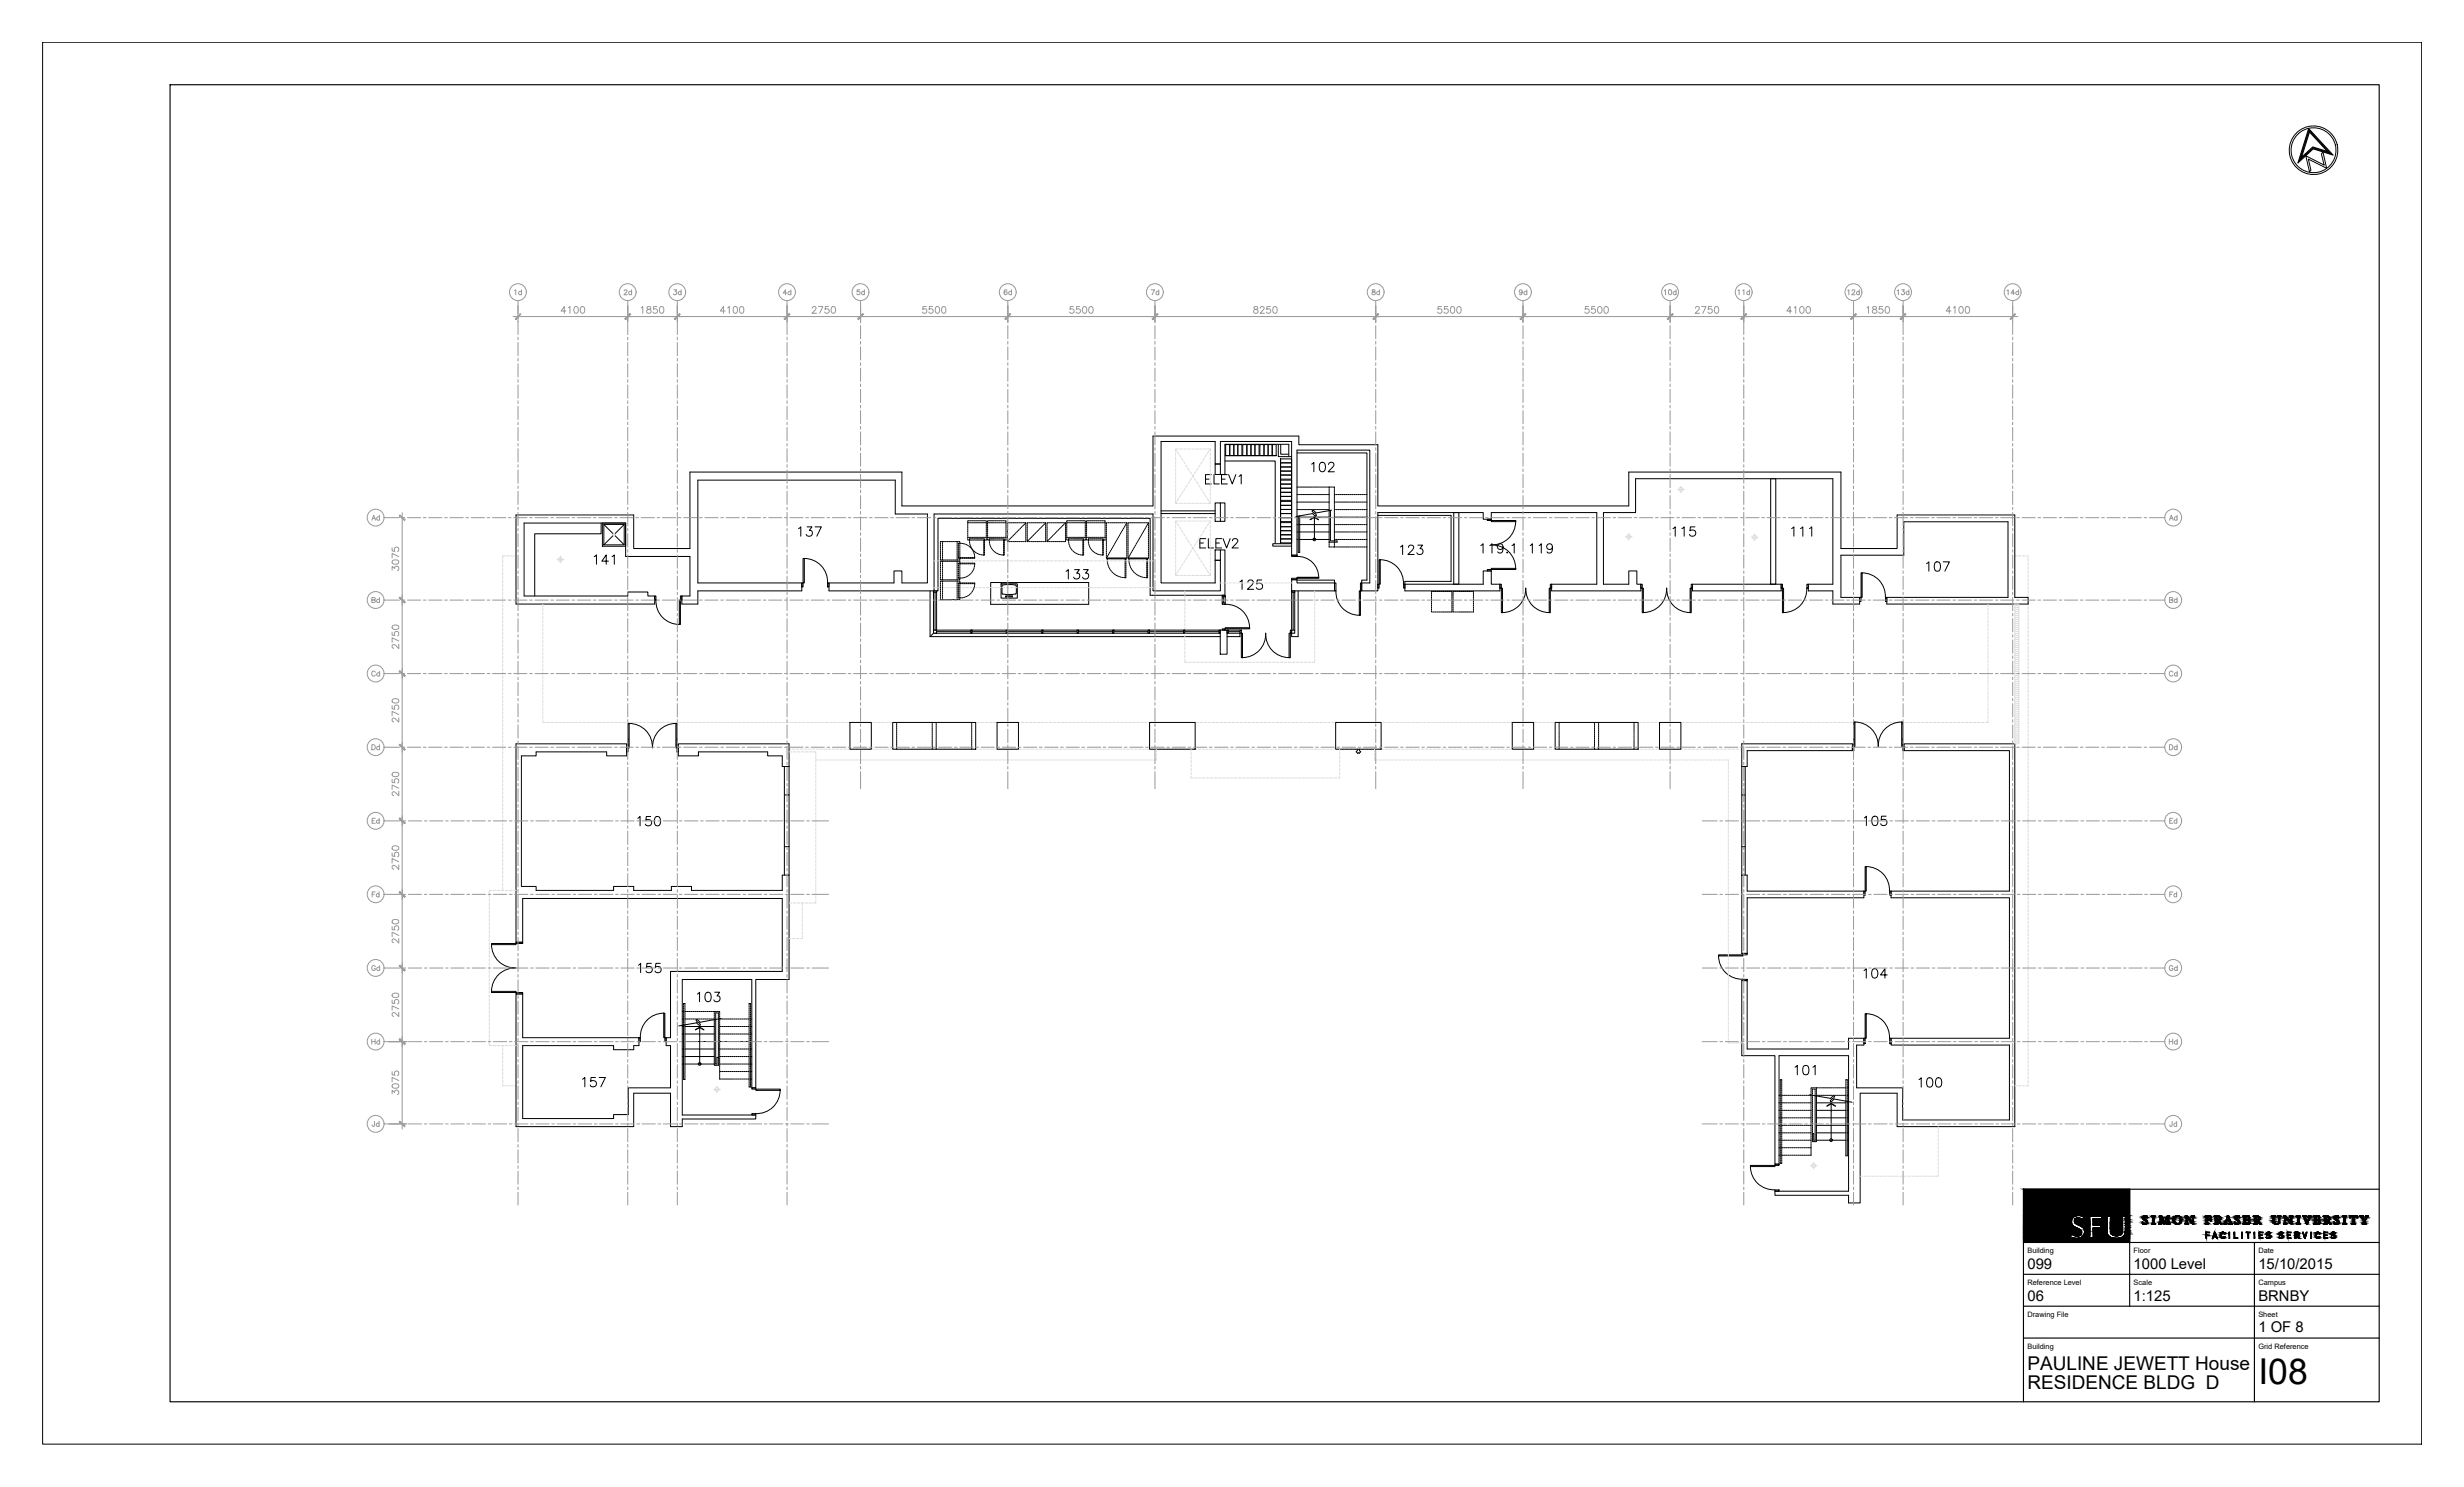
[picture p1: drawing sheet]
<svg xmlns="http://www.w3.org/2000/svg" width="737mm" height="444mm" viewBox="0 0 737 444" stroke-linecap="round" stroke-linejoin="round" font-family="sans-serif">
<defs><g id="words">
<text font-size="10.6" x="675.1" y="413.7">I08</text>
<g font-size="5.7">
<text x="606.1" y="409.5">PAULINE JEWETT House</text>
<text x="606.1" y="415.2">RESIDENCE BLDG D</text>
</g>
<g font-size="4.4">
<text x="606.1" y="379.2">099</text>
<text x="637.8" y="379.2">1000 Level</text>
<text x="675.1" y="379.2">15/10/2015</text>
<text x="606.1" y="388.8">06</text>
<text x="637.8" y="388.8">1:125</text>
<text x="675.1" y="388.8">BRNBY</text>
<text x="675.1" y="398.1">1 OF 8</text>
</g>
<g font-size="2.2">
<text x="606.1" y="374.6">Building</text>
<text x="637.8" y="374.6">Floor</text>
<text x="675.1" y="374.6">Date</text>
<text x="606.1" y="384.1">Reference Level</text>
<text x="637.8" y="384.1">Scale</text>
<text x="675.1" y="384.1">Campus</text>
<text x="606.1" y="393.6">Drawing File</text>
<text x="675.1" y="393.6">Sheet</text>
<text x="606.1" y="403.2">Building</text>
<text x="675.1" y="403.2">Grid Reference</text>
</g>
</g></defs>
<!-- layer: FP099_1 Data|RM$TXT -->
<g fill="none" stroke="#000" stroke-width=".3">
<path d="M392.1 138.7l.7-.5v2.8M394.8 138.4a.88 .88 0 0 1 1.3 .3 1.85 1.85 0 0 1-.7 2.3h-.2a1.82 1.82 0 0 1-.4-2.6zM397.2 138.9l.5-.7h.5l.5 .3a.85 .85 0 0 1-.3 1.2l-1.4 1.3h1.9M238.7 158l.7-.5v2.8M241.3 157.5h1.4l-.8 1.1a.94 .94 0 0 1 .8 1.4 .94 .94 0 0 1-1.6 0l-.1-.3M243.7 157.5h1.8l-1.3 2.8M360.4 143.2h1M362.1 141.9h-1.7v2.8h1.7M362.9 141.9v2.8h1.6M365.2 143.2h1M366.9 141.9h-1.7v2.8h1.7M367.3 141.9l1.1 2.8 1-2.8"/>
<path d="M370.4 142.4l.7-.5v2.8M500.1 158l.7-.5v2.8M502.8 158l.7-.5v2.8M506.7 157.5h-1.4l-.1 1.2a.99 .99 0 0 1 1.5-.1 .99 .99 0 0 1-.2 1.5 .99 .99 0 0 1-1.4-.4M535.6 158l.7-.5v2.8M538.3 158l.6-.5v2.8M540.9 158l.7-.5v2.8M177.6 166.4l.7-.5v2.8M181.9 167.7h-2l1.3-1.8v2.8M183 166.4l.6-.5v2.8M318.7 170.8l.7-.5v2.8M321.2 170.3h1.5l-.8 1a.92 .92 0 0 1 .8 1.4 .92 .92 0 0 1-1.6 .1l-.2-.3"/>
<path d="M323.9 170.3h1.4l-.8 1a.92 .92 0 0 1 .9 1.4 .92 .92 0 0 1-1.6 .1l-.2-.3M358.7 162.3h1M360.4 161h-1.7v2.8h1.7M361.2 161v2.8h1.6M363.5 162.3h1M365.2 161h-1.7v2.8h1.7M365.6 161l1.1 2.8 1-2.8M368.4 161.6l.5-.6 .8 .1a.57 .57 0 0 1 .2 1l-1.6 1.7h1.9M370.7 173.9l.6-.5v2.8M373 174l.2-.3a.89 .89 0 0 1 1.2-.2l.1 .2a.88 .88 0 0 1-.2 1.2l-1.4 1.3h1.9M377.2 173.4h-1.4l-.1 1.2a.99 .99 0 0 1 1.5 0 .99 .99 0 0 1-.2 1.4 .99 .99 0 0 1-1.4-.3M418.6 163.5l.7-.5v2.7"/>
<path d="M421 163.6l.2-.4 .4-.2 .9 .2a.93 .93 0 0 1-.3 1.2l-1.3 1.3h1.8M423.8 163h1.5l-.8 1a.94 .94 0 0 1 .7 1.5 .94 .94 0 0 1-1.7-.3M442.7 163.1l.7-.6v2.8M445.3 163.1l.7-.6v2.8M449.3 163.5a.87 .87 0 0 1-1.2 .7 .87 .87 0 0 1-.3-1.4 .87 .87 0 0 1 1.4 .2 2.58 2.58 0 0 1-.3 2.2 .82 .82 0 0 1-1.1-.3M450.4 165.2h.3zM452 163.1l.7-.6v2.8M457.5 163.1l.6-.6v2.8M460.1 163.1l.7-.6v2.8M464.1 163.5a.87 .87 0 0 1-1.2 .7 .87 .87 0 0 1-.3-1.4 .87 .87 0 0 1 1.4 .2 2.58 2.58 0 0 1-.3 2.2 .88 .88 0 0 1-1.2-.3M575.9 168.5l.7-.5v2.7M578.6 168.1a.95 .95 0 0 1 1.4 .4 2.49 2.49 0 0 1-.3 2.1 .93 .93 0 0 1-1.3-.4 2.38 2.38 0 0 1 .2-2.1z"/>
<path d="M580.9 168h1.9l-1.4 2.7M190.7 244.6l.6-.5v2.8M194.5 244.1h-1.3l-.1 1.2a1 1 0 0 1 1.5 0 1 1 0 0 1-.2 1.5 1 1 0 0 1-1.5-.4M196 244.2a.88 .88 0 0 1 1.3 .4 1.3 1.3 0 0 1 .2 1.6 1.3 1.3 0 0 1-1.5 .5 2.07 2.07 0 0 1 0-2.5zM557.3 244.5l.7-.5v2.8M560 244.1a.92 .92 0 0 1 1.3 .4 2.49 2.49 0 0 1-.3 2.1 .93 .93 0 0 1-1.3-.4 2.23 2.23 0 0 1 .3-2.1zM563.8 244h-1.3l-.1 1.2a.99 .99 0 0 1 1.5-.1 .99 .99 0 0 1-.2 1.5 .99 .99 0 0 1-1.5-.4M190.9 288.5l.6-.5v2.8M194.7 288h-1.3l-.1 1.2a.99 .99 0 0 1 1.4 0 .99 .99 0 0 1-.1 1.4 .99 .99 0 0 1-1.5-.3M197.4 288h-1.3l-.2 1.2a.99 .99 0 0 1 1.5 0 .99 .99 0 0 1-.2 1.4 .99 .99 0 0 1-1.4-.3M208.5 297.2l.6-.6v2.8M211.2 296.8a.84 .84 0 0 1 1.3 .4 1.85 1.85 0 0 1-.7 2.2h-.3a1.77 1.77 0 0 1-.3-2.6z"/>
<path d="M213.7 296.6h1.4l-.8 1.1a.94 .94 0 0 1 .8 1.4 .94 .94 0 0 1-1.6 0l-.1-.2M557.2 290.1l.7-.5v2.8M559.9 289.7a.88 .88 0 0 1 1.3 .4 1.3 1.3 0 0 1 .2 1.6 1.3 1.3 0 0 1-1.5 .5 2.26 2.26 0 0 1 0-2.5zM564.2 291.4h-2l1.3-1.8v2.8M536.6 319l.7-.5v2.8M539.3 318.6a.95 .95 0 0 1 1.3 .4 2.49 2.49 0 0 1-.2 2.2 .93 .93 0 0 1-1.4-.5 2.38 2.38 0 0 1 .3-2.1zM542 319l.6-.5v2.8M174.2 322.6l.6-.5v2.8M178 322.1h-1.3l-.1 1.2a.99 .99 0 0 1 1.5-.1 .99 .99 0 0 1-.2 1.5 .99 .99 0 0 1-1.5-.4M179.1 322.1h1.9l-1.4 2.8M573.7 322.7l.6-.5v2.8M576.3 322.3a.93 .93 0 0 1 1.4 .4 1.79 1.79 0 0 1-.7 2.3h-.3a1.46 1.46 0 0 1-.6-2.3z"/>
<path d="M579 322.3a.93 .93 0 0 1 1.3 .4 1.79 1.79 0 0 1-.6 2.3h-.3a1.46 1.46 0 0 1-.7-2.3z"/>
</g>
<!-- layer: FP099_1|AFLOV -->
<g fill="none" stroke="#dcdcdc" stroke-width=".3">
<path d="M351.5 135.4v.8M351.5 136.6v.8M351.5 137.8v.8M351.5 139v.8M351.5 134.2l.2 .4M351.9 135l.4 .7M352.3 134.2h-.8v.8M352.6 135.9l.4 .7M352.6 134.2h.8M353.2 137l.5 .6M353.9 134.2h.7M353.9 138l.4 .7"/>
<path d="M354.5 139l.4 .6M355 134.2h.8M355.1 140l.5 .6M356.2 134.2h.8M357.4 134.2h.8M358.1 140l-.4 .6M358.6 134.2h.8M358.8 139l-.5 .6M359.4 138l-.4 .7M359.8 134.2h.8M360 137l-.4 .6M360.7 135.9l-.4 .7"/>
<path d="M361 134.2h.8l-.3 .4M361.3 135l-.4 .7M361.8 134.2v.8M361.8 135.4v.8M361.8 136.6v.8M361.8 137.8v.8M361.8 139v.8M351.5 149.7v.8h.8M351.5 140.1v.8M351.5 141.3v.8M351.5 142.5v.8M351.5 143.7v.8"/>
<path d="M351.5 144.9v.8M351.5 146.1v.8M351.5 147.3v.8M351.5 148.5v.8M351.5 156.9v.8M351.5 158.1v.8M351.5 159.3v.8M351.5 155.8l.2 .4M351.7 150l-.2 .5M351.9 156.5l.4 .7M352.3 155.8h-.8v.7M352.3 149l-.4 .7"/>
<path d="M352.6 157.5l.4 .7M352.6 155.8h.8M352.6 150.5h.8M353 148l-.4 .7M353.2 158.5l.5 .7M353.7 147l-.5 .7M353.9 155.8h.7M353.9 159.5l.4 .7M353.9 150.5h.7M354.3 146l-.4 .7M354.9 145l-.4 .7M355 155.8h.8"/>
<path d="M355 150.5h.8M355.6 144l-.5 .7M355.8 141l.4 .7M356.2 143l-.4 .7M356.2 155.8h.8M356.2 150.5h.8M356.4 142l.4 .7M356.8 142l-.4 .7M357 143l.5 .7M357.4 155.8h.8M357.4 150.5h.8M357.5 141l-.5 .7"/>
<path d="M357.7 144l.4 .7M358.3 145l.5 .7M358.6 155.8h.8M358.6 150.5h.8M359 146l.4 .7M359.4 159.5l-.4 .7M359.6 147l.4 .7M359.8 155.8h.8M359.8 150.5h.8M360 158.5l-.4 .7M360.3 148l.4 .7M360.7 157.5l-.4 .7"/>
<path d="M360.9 149l.4 .7M361 155.8h.8v.7M361.3 156.5l-.4 .7M361.5 150l.3 .5M361.8 149.7v.8h-.8M361.8 140.1v.8M361.8 141.3v.8M361.8 142.5v.8M361.8 143.7v.8M361.8 144.9v.8M361.8 146.1v.8M361.8 147.3v.8"/>
<path d="M361.8 148.5v.8M361.8 156.9v.8M361.8 158.1v.8M361.8 159.3v.8M361.8 155.8l-.3 .4M150.3 167.5v.8M150.3 168.7v.8M150.3 169.9v.8M150.3 171.1v.8M150.3 172.3v.8M150.3 173.5v.8M150.3 174.7v.8"/>
<path d="M150.3 175.9v.8M150.3 177.1v.8M150.3 178.3v.7M150.3 179.5v.7M150.9 166.2h-.6v.9M151.3 166.2h.8M152.4 166.2h.8M153.7 166.2h.6M279.2 175.7h1M279.2 167.7h1M280.6 175.7h.8M280.6 167.7h.8"/>
<path d="M281.8 175.7h.8M281.8 167.7h.8M283 175.7h.8M283 167.7h.8M284.2 175.7h.8M284.2 167.7h.8M285.4 175.7h.8M285.4 167.7h.8M286.6 175.7h.8M286.6 167.7h.8M287.7 175.7h.8M287.7 167.7h.8"/>
<path d="M288.9 175.7h.8M288.9 167.7h.8M290.1 175.7h.8M290.1 167.7h.8M291.3 175.7h.8M291.3 167.7h.8M292.5 175.7h.8M292.5 167.7h.8M293.7 175.7h.8M293.7 167.7h.8M294.9 175.7h.8M294.9 167.7h.8"/>
<path d="M296.1 175.7h.8M296.1 167.7h.8M297.3 175.7h.8M297.3 167.7h.8M298.5 175.7h.8M298.5 167.7h.8M299.6 175.7h.8M299.6 167.7h.8M300.9 175.7h.7M300.9 167.7h.7M302 175.7h.8M302 167.7h.8"/>
<path d="M303.2 175.7h.8M303.2 167.7h.8M304.4 175.7h.8M304.4 167.7h.8M305.6 175.7h.8M305.6 167.7h.8M306.8 175.7h.8M306.8 167.7h.8M308 175.7h.8M308 167.7h.8M309.2 175.7h.8M309.2 167.7h.8"/>
<path d="M310.4 175.7h.8M310.4 167.7h.8M311.6 175.7h.7M311.6 167.7h.7M312.8 175.7h.8M312.8 167.7h.8M313.9 175.7h.8M313.9 167.7h.8M315.1 175.7h.8M315.1 167.7h.8M316.3 175.7h.8M316.3 167.7h.8"/>
<path d="M317.5 175.7h.8M317.5 167.7h.8M318.7 175.7h.8M318.7 167.7h.8M319.9 175.7h.8M319.9 167.7h.8M321.1 175.7h.8M321.1 167.7h.8M322.3 175.7h.8M322.3 167.7h.8M323.5 175.7h.8M323.5 167.7h.8"/>
<path d="M324.7 175.7h.8M324.7 167.7h.8M325.8 175.7h.8M325.8 167.7h.8M327 175.7h.8M327 167.7h.8M328.2 175.7h.8M328.2 167.7h.8M329.4 175.7h.8M329.4 167.7h.8M330.6 175.7h.8M330.6 167.7h.8"/>
<path d="M331.8 175.7h.8M331.8 167.7h.8M333 175.7h.8M333 167.7h.8M334.2 175.7h.8M334.2 167.7h.8M335.4 175.7h.8M335.4 167.7h.8M336.6 175.7h.8M336.6 167.7h.8M337.8 175.7h.7M337.8 167.7h.7"/>
<path d="M339 175.7h.7M339 167.7h.7M340.1 175.7h.9M340.1 167.7h.9M341.3 175.7h.8M341.3 167.7h.8M342.5 175.7h.8M342.5 167.7h.8M343.7 175.7h1M343.7 167.7h1M351.5 171.2v.8h.8M351.5 160.5v.8"/>
<path d="M351.5 161.7v.8M351.5 162.9v.8M351.5 164.1v.8M351.5 165.2v.8M351.5 166.5v.7M351.5 167.7v.7M351.5 168.8v.8M351.5 170v.8M351.7 171.5l-.2 .5M352.3 170.6l-.4 .7M352.6 172h.8M353 169.6l-.4 .6"/>
<path d="M353.7 168.5l-.5 .7M353.9 172h.7M354.2 176.6v1M354.2 178v.8M354.2 179.2v.8M354.3 167.6l-.4 .6M354.5 160.5l.4 .7M354.9 166.6l-.4 .6M355 172h.8M355.1 161.5l.5 .7M355.6 165.5l-.5 .7M355.8 162.5l.4 .7"/>
<path d="M356.2 164.5l-.4 .7M356.2 172h.8M356.4 163.5l.4 .7M356.8 163.5l-.4 .7M357 164.5l.5 .7M357.4 172h.8M357.5 162.5l-.5 .7M357.7 165.5l.4 .7M358.1 161.5l-.4 .7M358.3 166.6l.5 .6M358.6 172h.8M358.8 160.5l-.5 .7"/>
<path d="M359 167.6l.4 .6M359.6 168.5l.4 .7M359.8 172h.8M360.3 169.6l.4 .6M360.9 170.6l.4 .7M361.5 171.5l.3 .5h-.8M361.8 160.5v.8M361.8 161.7v.8M361.8 162.9v.8M361.8 164.1v.8M361.8 165.2v.8M361.8 166.5v.7"/>
<path d="M361.8 167.7v.7M361.8 168.8v.8M361.8 170v.8M361.8 171.2v.8M364.8 174.3h1M366.1 174.3h.8M367.3 174.3h.8M368.6 174.3h.7M369.7 174.3h.8M370.9 174.3h.8M372.1 174.3h.8M373.3 174.3h.8"/>
<path d="M374.5 174.3h.8M375.7 174.3h.8M376.9 174.3h.8M378.1 174.3h.7M379.3 174.3h.8M380.4 174.3h.9M381.6 174.3h.8M382.8 174.3h.8M384 174.3h.8M385.2 174.3h.9M393 176.6v1M393 178v.8"/>
<path d="M393 179.2v.8M602.3 166.2h.6M603.3 166.2h.8M604.5 166.2h.8M605.7 166.2h.6v.4M606.3 167v.8M606.3 168.2v.8M606.3 169.3v.9M606.3 170.5v.8M606.3 171.8v.7M606.3 172.9v.8M606.3 174.1v.8"/>
<path d="M606.3 175.3v.8M606.3 176.5v.8M606.3 177.7v.8M606.3 178.9v.8M150.3 180.7v.8M150.3 181.8v.8M150.3 183v.8M150.3 184.2v.8M150.3 185.4v.8M150.3 186.6v.8M150.3 187.8v.8M150.3 189v.8"/>
<path d="M150.3 190.2v.8M150.3 191.4v.8M150.3 192.5v.9M150.3 193.7v.8M150.3 194.9v.8M150.3 196.1v.8M150.3 197.3v.8M150.3 198.5v.8M150.3 199.7v.8M162.3 180.6v.8M162.3 181.8v.8M162.3 183v.8"/>
<path d="M162.3 184.2v.8M162.3 185.3v.9M162.3 186.5v.8M162.3 187.8v.7M162.3 188.9v.8M162.3 190.1v.8M162.3 191.3v.8M162.3 192.5v.8M162.3 193.7v.8M162.3 194.9v.8M162.3 196.1v.8M162.3 197.3v.7"/>
<path d="M162.3 198.5v.7M162.3 199.7v.8M354.2 197v1h.8M354.2 180.4v.8M354.2 181.5v.8M354.2 182.7v.8M354.2 183.9v.8M354.2 185.1v.8M354.2 186.3v.8M354.2 187.5v.8M354.2 188.7v.8M354.2 189.9v.8"/>
<path d="M354.2 191.1v.8M354.2 192.2v.9M354.2 193.4v.8M354.2 194.7v.7M354.2 195.8v.8M355.3 198h.9M356.5 198h.8M357.7 198h.8M358.9 198h.8M360.1 198h.8M361.3 198h.8M362.5 198h.8"/>
<path d="M363.7 198h.8M364.9 198h.8M366.1 198h.8M367.2 198h.8M368.4 198h.8M369.7 198h.7M370.8 198h.8M372 198h.8M373.2 198h.8M374.4 198h.8M375.6 198h.8M376.8 198h.8"/>
<path d="M378 198h.8M379.2 198h.7M380.4 198h.7M381.6 198h.8M382.7 198h.8M383.9 198h.8M385.1 198h.8M386.3 198h.8M387.5 198h.8M388.7 198h.8M389.9 198h.8M391.1 198h.8"/>
<path d="M393 197v1h-.7M393 180.4v.8M393 181.5v.8M393 182.7v.8M393 183.9v.8M393 185.1v.8M393 186.3v.8M393 187.5v.8M393 188.7v.8M393 189.9v.8M393 191.1v.8M393 192.2v.9"/>
<path d="M393 193.4v.8M393 194.7v.7M393 195.8v.8M594.3 180.6v.8M594.3 181.8v.8M594.3 183v.8M594.3 184.2v.8M594.3 185.3v.9M594.3 186.5v.8M594.3 187.8v.7M594.3 188.9v.8M594.3 190.1v.8"/>
<path d="M594.3 191.3v.8M594.3 192.5v.8M594.3 193.7v.8M594.3 194.9v.8M594.3 196.1v.8M594.3 197.3v.7M594.3 198.5v.7M594.3 199.7v.8M606.3 180.1v.8M606.3 181.3v.7M606.3 182.5v.7M606.3 183.7v.8"/>
<path d="M606.3 184.8v.8M606.3 186v.8M606.3 187.2v.8M606.3 188.4v.8M606.3 189.6v.8M606.3 190.8v.8M606.3 192v.8M606.3 193.2v.8M606.3 194.4v.8M606.3 195.6v.8M606.3 196.7v.8M606.3 197.9v.8"/>
<path d="M606.3 199.1v.8M150.3 200.9v.8M150.3 202.1v.8M150.3 203.3v.8M150.3 204.4v.8M150.3 205.6v.8M150.3 206.9v.7M150.3 208v.8M150.3 209.2v.8M150.3 210.4v.8M150.3 211.6v.8M150.3 212.8v.8"/>
<path d="M150.3 214v.8M150.3 215.2v.8M150.3 216.4v.7M150.3 217.6v.7M150.3 218.8v.8M150.3 219.9v.8M162.3 215.2v.8h.9M162.3 200.8v.8M162.3 202v.8M162.3 203.2v.8M162.3 204.4v.8M162.3 205.6v.8"/>
<path d="M162.3 206.8v.8M162.3 208v.8M162.3 209.2v.8M162.3 210.4v.8M162.3 211.6v.8M162.3 212.7v.8M162.3 213.9v.8M163.5 216h.8M164.8 216h.7M165.9 216h.9M167.1 216h.8M168.3 216h.8"/>
<path d="M169.5 216h.8M170.7 216h.8M171.9 216h.8M173.1 216h.8M174.3 216h.7M175.5 216h.8M176.7 216h.8M177.8 216h.8M179 216h.8M180.2 216h.8M181.4 216h.8M182.6 216h.8"/>
<path d="M183.8 216h.8M185 216h.8M186.2 216h.8M187.4 216h.8M188.6 216h.8M189.7 216h.8M190.9 216h.8M192.2 216h.7M193.3 216h.8M194.5 216h.8M195.7 216h.8M196.9 216h.8"/>
<path d="M198.1 216h.8M199.3 216h.8M200.4 216h.9M201.7 216h.7M202.9 216h.7M204 216h.9M205.2 216h.8M206.4 216h.8M207.6 216h.8M208.8 216h.8M210 216h.8M211.2 216h.8"/>
<path d="M212.4 216h.7M213.6 216h.8M214.8 216h.8M215.9 216h.8M217.1 216h.8M218.3 216h.8M219.5 216h.8M220.7 216h.8M221.9 216h.8M223.1 216h.8M224.3 216h.8M225.5 216h.8"/>
<path d="M226.7 216h.8M227.8 216h.8M229.1 216h.7M230.3 216h.7M231.4 216h.8M232.6 216h.8M233.8 216h.8M235 216h.8M236.2 216h.8M237.4 216h.8M238.6 216h.8M239.8 216h.7"/>
<path d="M241 216h.8M242.1 216h.9M243.3 216h.8M244.5 216h.8M245.7 216h.8M246.9 216h.8M248.1 216h.8M249.3 216h.8M250.5 216h.8M251.7 216h.8M252.9 216h.8M254 216h.8"/>
<path d="M255.2 216h.8M256.4 216h.8M257.6 216h.8M258.8 216h.8M260 216h.8M261.2 216h.8M262.4 216h.8M263.6 216h.8M264.8 216h.8M265.9 216h.8M267.2 216h.7M268.4 216h.7"/>
<path d="M269.5 216h.8M270.7 216h.8M271.9 216h.8M273.1 216h.8M274.3 216h.8M275.5 216h.8M276.7 216h.8M277.9 216h.7M279.1 216h.8M280.2 216h.9M281.4 216h.8M282.6 216h.8"/>
<path d="M283.8 216h.8M285 216h.8M286.2 216h.8M287.4 216h.8M288.6 216h.8M289.8 216h.8M291 216h.8M292.1 216h.8M293.3 216h.8M294.6 216h.7M295.7 216h.8M296.9 216h.8"/>
<path d="M298.1 216h.8M299.3 216h.8M300.5 216h.8M301.7 216h.8M302.9 216h.8M304.1 216h.7M305.3 216h.7M306.5 216h.8M307.6 216h.8M308.8 216h.8M310 216h.8M311.2 216h.8"/>
<path d="M312.4 216h.8M313.6 216h.8M314.8 216h.8M316 216h.8M317.2 216h.8M318.3 216h.9M319.5 216h.8M320.7 216h.8M321.9 216h.8M323.1 216h.8M324.3 216h.8M325.5 216h.8"/>
<path d="M326.7 216h.8M327.9 216h.8M329.1 216h.8M330.2 216h.8M331.4 216h.8M332.7 216h.7M333.8 216h.8M335 216h.8M336.2 216h.8M337.4 216h.8M338.6 216h.8M339.8 216h.8"/>
<path d="M341 216h.8M342.2 216h.7M343.4 216h.8M344.6 216h.8M345.7 216h.8M346.9 216h.8M348.1 216h.8M349.3 216h.8M350.5 216h.8M351.7 216h.8M352.9 216h.8M354.1 216h.8"/>
<path d="M355.3 216h.8M356.4 216h.9M357.6 216h.8M358.8 216h.8M360 216h.8M361.2 216h.8M362.4 216h.8M363.6 216h.8M364.8 216h.8M366 216h.8M367.2 216h.8M368.3 216h.8"/>
<path d="M369.6 216h.7M370.8 216h.7M371.9 216h.8M373.1 216h.8M374.3 216h.8M375.5 216h.8M376.7 216h.8M377.9 216h.8M379.1 216h.8M380.3 216h.7M381.5 216h.8M382.7 216h.8"/>
<path d="M383.8 216h.8M385 216h.8M386.2 216h.8M387.4 216h.8M388.6 216h.8M389.8 216h.8M391 216h.8M392.2 216h.8M393.4 216h.8M394.5 216h.9M395.7 216h.8M396.9 216h.8"/>
<path d="M398.1 216h.8M399.3 216h.8M400.5 216h.8M401.7 216h.8M402.9 216h.8M404.1 216h.8M405.3 216h.8M406.5 216h.7M407.7 216h.7M408.9 216h.8M410 216h.8M411.2 216h.8"/>
<path d="M412.4 216h.8M413.6 216h.8M414.8 216h.8M416 216h.8M417.2 216h.8M418.4 216h.8M419.6 216h.8M420.8 216h.8M421.9 216h.8M423.1 216h.8M424.3 216h.8M425.5 216h.8"/>
<path d="M426.7 216h.8M427.9 216h.8M429.1 216h.8M430.3 216h.8M431.5 216h.8M432.6 216h.9M433.8 216h.8M435.1 216h.7M436.2 216h.8M437.4 216h.8M438.6 216h.8M439.8 216h.8"/>
<path d="M441 216h.8M442.2 216h.8M443.4 216h.8M444.6 216h.7M445.8 216h.7M447 216h.8M448.1 216h.8M449.3 216h.8M450.5 216h.8M451.7 216h.8M452.9 216h.8M454.1 216h.8"/>
<path d="M455.3 216h.8M456.5 216h.8M457.7 216h.8M458.9 216h.8M460 216h.8M461.2 216h.8M462.4 216h.8M463.6 216h.8M464.8 216h.8M466 216h.8M467.2 216h.8M468.4 216h.8"/>
<path d="M469.6 216h.8M470.7 216h.9M472 216h.7M473.2 216h.7M474.3 216h.8M475.5 216h.8M476.7 216h.8M477.9 216h.8M479.1 216h.8M480.3 216h.8M481.5 216h.8M482.7 216h.7"/>
<path d="M483.9 216h.8M485.1 216h.8M486.2 216h.8M487.4 216h.8M488.6 216h.8M489.8 216h.8M491 216h.8M492.2 216h.8M493.4 216h.8M494.6 216h.8M495.8 216h.8M497 216h.8"/>
<path d="M498.1 216h.8M499.3 216h.8M500.5 216h.8M501.7 216h.8M502.9 216h.8M504.1 216h.8M505.3 216h.8M506.5 216h.8M507.7 216h.8M508.8 216h.9M510.1 216h.7M511.3 216h.7"/>
<path d="M512.4 216h.8M513.6 216h.8M514.8 216h.8M516 216h.8M517.2 216h.8M518.4 216h.8M519.6 216h.8M520.8 216h.8M522 216h.8M523.2 216h.8M524.3 216h.8M525.5 216h.8"/>
<path d="M526.7 216h.8M527.9 216h.8M529.1 216h.8M530.3 216h.8M531.5 216h.8M532.7 216h.8M533.9 216h.8M535.1 216h.8M536.2 216h.8M537.5 216h.7M538.6 216h.8M539.8 216h.8"/>
<path d="M541 216h.8M542.2 216h.8M543.4 216h.8M544.6 216h.8M545.8 216h.8M547 216h.8M548.2 216h.7M549.4 216h.8M550.5 216h.8M551.7 216h.8M552.9 216h.8M554.1 216h.8"/>
<path d="M555.3 216h.8M556.5 216h.8M557.7 216h.8M558.9 216h.8M560.1 216h.8M561.3 216h.8M562.4 216h.8M563.6 216h.8M564.8 216h.8M566 216h.8M567.2 216h.8M568.4 216h.8"/>
<path d="M569.6 216h.8M570.8 216h.8M572 216h.8M573.2 216h.8M574.4 216h.7M575.6 216h.7M576.7 216h.9M577.9 216h.8M579.1 216h.8M580.3 216h.8M581.5 216h.8M582.7 216h.8"/>
<path d="M583.9 216h.8M585.1 216h.8M586.3 216h.8M587.5 216h.8M588.6 216h.8M589.8 216h.8M591 216h.8M592.2 216h.8M594.3 215.2v.8h-.9M594.3 200.8v.8M594.3 202v.8M594.3 203.2v.8"/>
<path d="M594.3 204.4v.8M594.3 205.6v.8M594.3 206.8v.8M594.3 208v.8M594.3 209.2v.8M594.3 210.4v.8M594.3 211.6v.8M594.3 212.7v.8M594.3 213.9v.8M606.3 200.3v.8M606.3 201.5v.8M606.3 202.7v.8"/>
<path d="M606.3 203.9v.8M606.3 205.1v.8M606.3 206.3v.8M606.3 207.4v.9M606.3 208.6v.8M606.3 209.9v.7M606.3 211v.8M606.3 212.2v.8M606.3 213.4v.8M606.3 214.6v.8M606.3 215.8v.8M606.3 217v.8"/>
<path d="M606.3 218.2v.8M606.3 219.4v.7M150.3 221.1v.8M150.3 222.3v.8M150.3 223.5v.8M150.3 224.7v.8M150.3 225.9v.8M150.3 227.1v.8M150.3 228.3v.8M150.3 229.5v.8M150.3 230.6v.9M150.3 231.8v.8"/>
<path d="M150.3 233v.8M150.3 234.2v.8M150.3 235.4v.8M150.3 236.6v.8M150.3 237.8v.8M150.3 239v.8M235.9 224h.5M235.9 224.8h.8M236.8 224h.8M237.1 224.8h.8M238 224h.8M238.3 224.8h.8"/>
<path d="M239.2 224h.7M239.5 224.8h.8M240.4 224h.7M240.7 224.8h.8M241.6 224h.8M241.9 224.8h.8M242.7 224h.8M243 224.8h.9v.9M243.9 226.1v.8M243.9 227.3v.8M243.9 228.5v.8M243.9 229.7v.8"/>
<path d="M243.9 230.9v.8M243.9 232.1v.7M243.9 233.3v.7M243.9 234.5v.8M243.9 235.6v.8M243.9 236.8v.8M243.9 238v.8M243.9 239.2v.8M243.9 227.2h.7M243.9 224h.8M245 227.2h.7M245.1 224h.8"/>
<path d="M246.2 227.2h.7M246.3 224h.8M247.4 227.2h.8M247.5 224h.8M248.5 227.2h.8M248.7 224h.8M249.7 227.2h.8M249.9 224h.8M250.9 227.2h.8M251.1 224h.8M252.1 227.2h.8M252.3 224h.8"/>
<path d="M253.3 227.2h.8M253.4 224h.9M254.5 227.2h.8M254.6 224h.8M255.7 227.2h.8M255.8 224h.8M256.9 227.2h.8M257 224h.8M258.1 227.2h.8M258.2 224h.8M259.2 227.2h.9M259.4 224h.8"/>
<path d="M260.4 227.2h.8M260.6 224h.8M261.6 227.2h.8M261.8 224h.8M262.8 227.2h.8M263 224h.8M264 227.2h.8M264.2 224h.8M265.2 227.2h.8M265.3 224h.8M266.4 227.2h.8M266.6 224h.7"/>
<path d="M267.6 227.2h.8M267.8 224h.7M268.8 227.2h.8M268.9 224h.8M270 227.2h.8M270.1 224h.8M271.1 227.2h.8M271.3 224h.8M272.3 227.2h.8M272.5 224h.8M273.6 227.2h.7M273.7 224h.8"/>
<path d="M274.7 227.2h.8M274.9 224h.8M275.9 227.2h.8M276.1 224h.8M277.1 227.2h.8M277.3 224h.7M278.3 227.2h.8M278.5 224h.8M279.5 227.2h.8M279.7 224h.8M280.7 227.2h.8M280.8 224h.8"/>
<path d="M281.9 227.2h.8M282 224h.8M283.1 227.2h.7M283.2 224h.8M284.3 227.2h.8M284.4 224h.8M285.5 227.2h.8M285.6 224h.8M286.6 227.2h.8M286.8 224h.8M287.8 227.2h.8M288 224h.8"/>
<path d="M289 227.2h.8M289.2 224h.8M290.2 227.2h.8M290.4 224h.8M291.4 227.2h.8M291.5 224h.9M292.6 227.2h.8M292.7 224h.8M293.8 227.2h.8M293.9 224h.8M295 227.2h.8M295.1 224h.8"/>
<path d="M296.2 227.2h.8M296.3 224h.8M297.3 227.2h.9M297.5 224h.8M298.5 227.2h.8M298.7 224h.8M299.7 227.2h.8M299.9 224h.8M300.9 227.2h.8M301.1 224h.8M302.1 227.2h.8M302.3 224h.8"/>
<path d="M303.3 227.2h.8M303.4 224h.8M304.5 227.2h.8M304.7 224h.7M305.7 227.2h.8M305.9 224h.7M306.9 227.2h.8M307 224h.8M308.1 227.2h.8M308.2 224h.8M309.2 227.2h.8M309.4 224h.8"/>
<path d="M310.5 227.2h.7M310.6 224h.8M311.7 227.2h.7M311.8 224h.8M312.8 227.2h.8M313 224h.8M314 227.2h.8M314.2 224h.8M315.2 227.2h.8M315.4 224h.8M316.4 227.2h.8M316.6 224h.8"/>
<path d="M317.6 227.2h.8M317.8 224h.8M318.8 227.2h.8M318.9 224h.8M320 227.2h.8M320.1 224h.8M321.2 227.2h.7M321.3 224h.8M322.4 227.2h.8M322.5 224h.8M323.6 227.2h.8M323.7 224h.8"/>
<path d="M324.7 227.2h.8M324.9 224h.8M325.9 227.2h.8M326.1 224h.8M327.1 227.2h.8M327.3 224h.8M328.3 227.2h.8M328.5 224h.8M329.5 227.2h.8M329.6 224h.9M330.7 227.2h.8M330.8 224h.8"/>
<path d="M331.9 227.2h.8M332.1 224h.7M333.1 227.2h.8M333.2 224h.8M334.3 227.2h.8M334.4 224h.8M335.4 227.2h.9M335.6 224h.8M336.6 227.2h.8M336.8 224h.8M337.8 227.2h.8M338 224h.8"/>
<path d="M339 227.2h.8M339.2 224h.8M340.2 227.2h.8M340.4 224h.8M341.4 227.2h.8M341.6 224h.7M342.6 227.2h.8M342.8 224h.7M343.8 227.2h.8M344 224h.8M345.1 224h.8M345.7 226.4v.8h-.7"/>
<path d="M345.7 224v.8M345.7 225.2v.7M346.3 224h.8M347.5 224h.8M348.7 224h.8M349.9 224h.8M351.1 224h.8M352.3 224h.8M353.5 224h.8M354.7 224h.8M355.9 224h.8M356.1 232v.6h.6"/>
<path d="M356.1 224v.5M356.1 224.9v.8M356.1 226.1v.8M356.1 227.3v.8M356.1 228.4v.8M356.1 229.7v.7M356.1 230.9v.7M357 224h.8M357 232.6h.8M358.2 224h.8M358.2 232.6h.8M359.4 224h.8"/>
<path d="M359.4 232.6h.8M360.6 224h.8M360.6 232.6h.8M361.8 224h.8M361.8 232.6h.8M363 224h.8M363 232.6h.8M364.2 224h.8M364.2 232.6h.8M365.4 224h.8M365.4 232.6h.8M366.6 224h.8"/>
<path d="M366.6 232.6h.8M367.7 224h.9M367.7 232.6h.9M368.9 224h.8M368.9 232.6h.8M370.2 224h.7M370.2 232.6h.7M371.3 224h.9M371.3 232.6h.9M372.5 224h.8M372.5 232.6h.8M373.7 224h.8"/>
<path d="M373.7 232.6h.8M374.9 224h.8M374.9 232.6h.8M376.1 224h.8M376.1 232.6h.8M377.3 224h.8M377.3 232.6h.8M378.5 224h.8M378.5 232.6h.8M379.7 224h.7M379.7 232.6h.7M380.9 224h.8"/>
<path d="M380.9 232.6h.8M382.1 224h.8M382.1 232.6h.8M383.2 224h.8M383.2 232.6h.8M384.4 224h.8M384.4 232.6h.8M385.6 224h.8M385.6 232.6h.8M386.8 224h.8M386.8 232.6h.8M388 224h.8"/>
<path d="M388 232.6h.8M389.2 224h.8M389.2 232.6h.8M390.4 224h.8M390.4 232.6h.8M391.6 224h.8M391.6 232.6h.8M392.8 224h.8M392.8 232.6h.8M394 224h.8M394 232.6h.8M395.1 224h.8"/>
<path d="M395.1 232.6h.8M396.3 224h.8M396.3 232.6h.8M397.6 224h.7M397.6 232.6h.7M398.7 224h.8M398.7 232.6h.8M399.9 224h.8M400.5 232v.6h-.6M400.5 224v.5M400.5 224.9v.8M400.5 226.1v.8"/>
<path d="M400.5 227.3v.8M400.5 228.4v.8M400.5 229.7v.7M400.5 230.9v.7M401.1 224h.8M402.3 224h.8M403.5 224h.8M404.7 224h.8M405.8 224h.9M407.1 224h.7M408.3 224h.7M409.4 224h.9"/>
<path d="M410.6 224h.8M410.9 226.4v.8h.9M410.9 224v.8M410.9 225.2v.7M411.8 224h.8M412.2 227.2h.8M413 224h.8M413.4 227.2h.8M414.2 224h.8M414.6 227.2h.8M415.4 224h.8M415.8 227.2h.8"/>
<path d="M416.6 224h.8M416.9 227.2h.8M417.8 224h.7M418.1 227.2h.8M419 224h.8M419.4 227.2h.7M420.2 224h.8M420.5 227.2h.8M421.3 224h.8M421.7 227.2h.8M422.5 224h.8M422.9 227.2h.8"/>
<path d="M423.7 224h.8M424.1 227.2h.8M424.9 224h.8M425.3 227.2h.8M426.1 224h.8M426.5 227.2h.8M427.3 224h.8M427.7 227.2h.8M428.5 224h.8M428.9 227.2h.7M429.7 224h.8M430.1 227.2h.8"/>
<path d="M430.9 224h.8M431.2 227.2h.9M432.1 224h.8M432.4 227.2h.8M433.2 224h.8M433.6 227.2h.8M434.5 224h.7M434.8 227.2h.8M435.7 224h.7M436 227.2h.8M436.8 224h.8M437.2 227.2h.8"/>
<path d="M438 224h.8M438.4 227.2h.8M439.2 224h.8M439.6 227.2h.8M440.4 224h.8M440.8 227.2h.8M441.6 224h.8M442 227.2h.8M442.8 224h.8M443.1 227.2h.8M444 224h.8M444.3 227.2h.8"/>
<path d="M445.2 224h.7M445.5 227.2h.8M446.4 224h.8M446.7 227.2h.8M447.5 224h.9M447.9 227.2h.8M448.7 224h.8M449.1 227.2h.8M449.9 224h.8M450.3 227.2h.8M451.1 224h.8M451.5 227.2h.8"/>
<path d="M452.3 224h.8M452.7 227.2h.8M453.5 224h.8M453.9 227.2h.8M454.7 224h.8M455 227.2h.8M455.9 224h.8M456.3 227.2h.7M457.1 224h.8M457.5 227.2h.7M458.3 224h.8M458.6 227.2h.8"/>
<path d="M459.4 224h.8M459.8 227.2h.8M460.6 224h.8M461 227.2h.8M461.8 224h.8M462.2 227.2h.8M463 224h.8M463.4 227.2h.8M464.2 224h.8M464.6 227.2h.8M465.4 224h.8M465.8 227.2h.8"/>
<path d="M466.6 224h.8M467 227.2h.7M467.8 224h.8M468.2 227.2h.8M469 224h.8M469.3 227.2h.9M470.2 224h.8M470.5 227.2h.8M471.3 224h.8M471.7 227.2h.8M472.6 224h.7M472.9 227.2h.8"/>
<path d="M473.8 224h.7M474.1 227.2h.8M474.9 224h.8M475.3 227.2h.8M476.1 224h.8M476.5 227.2h.8M477.3 224h.8M477.7 227.2h.8M478.5 224h.8M478.9 227.2h.8M479.7 224h.8M480.1 227.2h.8"/>
<path d="M480.9 224h.8M481.2 227.2h.8M482.1 224h.8M482.4 227.2h.8M483.3 224h.7M483.6 227.2h.8M484.5 224h.8M484.8 227.2h.8M485.6 224h.9M486 227.2h.8M486.8 224h.8M487.2 227.2h.8"/>
<path d="M488 224h.8M488.4 227.2h.8M489.2 224h.8M489.6 227.2h.8M490.4 224h.8M490.8 227.2h.8M491.6 224h.8M492 227.2h.8M492.8 224h.8M493.2 227.2h.7M494 224h.8M494.4 227.2h.7"/>
<path d="M495.2 224h.8M495.6 227.2h.8M496.4 224h.8M496.7 227.2h.8M497.5 224h.8M497.9 227.2h.8M498.7 224h.8M499.1 227.2h.8M500 224h.7M500.3 227.2h.8M501.1 224h.8M501.5 227.2h.8"/>
<path d="M502.3 224h.8M502.7 227.2h.8M503.5 224h.8M503.9 227.2h.8M504.7 224h.8M505.1 227.2h.8M505.9 224h.8M506.3 227.2h.8M507.1 224h.8M507.4 227.2h.9M508.3 224h.8M508.6 227.2h.8"/>
<path d="M509.5 224h.7M509.8 227.2h.8M510.7 224h.7M511 227.2h.8M511.9 224h.8M512.2 227.2h.8M513 224h.8M513.4 227.2h.8M514.2 224h.8M514.6 227.2h.8M515.4 224h.8M515.8 227.2h.9v.4"/>
<path d="M516.6 224h.8M516.7 228v.8M516.7 229.2v.8M516.7 230.4v.8M516.7 231.6v.7M516.7 232.8v.8M516.7 233.9v.9M516.7 235.1v.8M516.7 236.3v.8M516.7 237.5v.8M516.7 238.7v.8M516.7 239.9v.8"/>
<path d="M517.8 224h.8M519 224h.8M520.2 224h.5M606.3 220.6v.8M606.3 221.8v.8M606.3 222.9v.8M606.3 224.1v.8M606.3 225.3v.8M606.3 226.5v.8M606.3 227.7v.8M606.3 228.9v.8M606.3 230.1v.8"/>
<path d="M606.3 231.3v.8M606.3 232.5v.8M606.3 233.7v.8M606.3 234.8v.8M606.3 236v.8M606.3 237.3v.7M606.3 238.4v.8M606.3 239.6v.8M150.3 240.2v.8M150.3 241.4v.8M150.3 242.5v.8M150.3 243.8v.7"/>
<path d="M150.3 245v.7M150.3 246.1v.8M150.3 247.3v.8M150.3 248.5v.8M150.3 249.7v.8M150.3 250.9v.8M150.3 252.1v.8M150.3 253.3v.8M150.3 254.5v.7M150.3 255.7v.8M150.3 256.9v.8M150.3 258v.8"/>
<path d="M150.3 259.2v.8M243.9 240.4v.8M243.9 241.6v.8M243.9 242.8v.8M243.9 244v.8M243.9 245.2v.8M243.9 246.4v.8M243.9 247.5v.8M243.9 248.7v.8M243.9 249.9v.8M243.9 251.1v.8M243.9 252.3v.8"/>
<path d="M243.9 253.5v.8M243.9 254.7v.8M243.9 255.9v.8M243.9 257.1v.8M243.9 258.2v.9M243.9 259.5v.7M516.7 241.1v.8M516.7 242.3v.8M516.7 243.5v.8M516.7 244.7v.8M516.7 245.8v.8M516.7 247v.8"/>
<path d="M516.7 248.2v.8M516.7 249.4v.8M516.7 250.6v.8M516.7 251.8v.8M516.7 253v.8M516.7 254.2v.8M516.7 255.4v.8M516.7 256.6v.8M516.7 257.8v.7M516.7 259v.7M606.3 240.8v.8M606.3 242v.8"/>
<path d="M606.3 243.2v.8M606.3 244.4v.8M606.3 245.5v.9M606.3 246.8v.7M606.3 248v.7M606.3 249.1v.9M606.3 250.3v.8M606.3 251.5v.8M606.3 252.7v.8M606.3 253.9v.8M606.3 255.1v.8M606.3 256.3v.8"/>
<path d="M606.3 257.5v.7M606.3 258.7v.8M606.3 259.9v.8M146.3 267.6v.7M146.3 268.7v.8M146.3 269.9v.8M146.3 271.1v.8M146.3 272.3v.8M146.3 273.5v.8M146.3 274.7v.8M146.3 275.9v.8M146.3 277.1v.7"/>
<path d="M146.3 278.3v.7M146.3 279.5v.8M147.1 266.2h-.8v.9M147.5 266.2h.8M148.7 266.2h.8M149.9 266.2h.8M150.3 260.4v.8M150.3 261.6v.8M150.3 262.8v.8M150.3 264v.8M150.3 265.2v1M151 266.2h.8"/>
<path d="M152.2 266.2h.8M153.5 266.2h.8M235.9 269.9h.8M237.1 269.9h.8M238.3 269.9h.8M239.5 269.9h.8M239.9 279.6v1h-.6M239.9 269.9v1M239.9 271.3v.8M239.9 272.5v.8M239.9 273.7v.8M239.9 274.8v.8"/>
<path d="M239.9 276v.8M239.9 277.3v.7M239.9 278.4v.8M240.7 269.9h.8M241.9 269.9h.8M243.9 269v.9h-.9M243.9 260.7v.7M243.9 261.8v.9M243.9 263v.8M243.9 264.2v.8M243.9 265.4v.8M243.9 266.6v.8"/>
<path d="M243.9 267.8v.8M516.7 260.2v.8M516.7 261.3v.8M516.7 262.5v.8M516.7 263.7v.8M516.7 264.9v.8M516.7 266.1v.8M516.7 267.3v.8M516.7 268.5v.8M516.7 269.7v.8M516.7 270.9v.8M516.7 272v.9"/>
<path d="M516.7 273.2v.8M516.7 274.4v.8M516.7 275.6v.8M516.7 276.8v.8M516.7 278v.8M516.7 279.2v.8M606.3 261v.8M606.3 262.2v.8M606.3 263.4v.8M606.3 264.6v.8M606.3 265.8v.8M606.3 267v.8"/>
<path d="M606.3 268.2v.8M606.3 269.4v.8M606.3 270.6v.8M606.3 271.8v.8M606.3 272.9v.8M606.3 274.2v.7M606.3 275.4v.7M606.3 276.5v.8M606.3 277.7v.8M606.3 278.9v.8M146.3 280.6v.8M146.3 281.8v.8"/>
<path d="M146.3 283v.8M146.3 284.2v.8M146.3 285.4v.8M146.3 286.6v.8M146.3 287.8v.8M146.3 289v.8M146.3 290.2v.8M146.3 291.4v.8M146.3 292.5v.8M146.3 293.7v.8M146.3 294.9v.8M146.3 296.1v.8"/>
<path d="M146.3 297.3v.8M146.3 298.5v.8M146.3 299.7v.8M235.9 280.6h.6M236.9 280.6h.8M238.1 280.6h.7M516.7 280.4v.8M516.7 281.6v.8M516.7 282.8v.8M516.7 283.9v.8M516.7 285.1v.8M516.7 286.4v.7"/>
<path d="M516.7 287.5v.8M516.7 288.7v.8M516.7 289.9v.8M516.7 291.1v.8M516.7 292.3v.8M516.7 293.5v.8M516.7 294.7v.8M516.7 295.9v.7M516.7 297.1v.7M516.7 298.3v.8M516.7 299.4v.8M606.3 280.1v.8"/>
<path d="M606.3 281.3v.8M606.3 282.5v.8M606.3 283.7v.8M606.3 284.9v.7M606.3 286.1v.8M606.3 287.2v.9M606.3 288.4v.8M606.3 289.6v.8M606.3 290.8v.8M606.3 292v.8M606.3 293.2v.8M606.3 294.4v.8"/>
<path d="M606.3 295.6v.8M606.3 296.8v.8M606.3 298v.8M606.3 299.1v.8M146.3 311.6v1h.8M146.3 300.9v.8M146.3 302.1v.8M146.3 303.2v.9M146.3 304.5v.7M146.3 305.7v.7M146.3 306.8v.9M146.3 308v.8"/>
<path d="M146.3 309.2v.8M146.3 310.4v.8M147.5 312.6h.8M148.7 312.6h.8M149.9 312.6h.8M150.3 312.6v.4M150.3 313.4v.8M150.3 314.6v.8M150.3 315.8v.8M150.3 317v.8M150.3 318.2v.8M150.3 319.4v.8"/>
<path d="M151 312.6h.8M152.2 312.6h.8M153.5 312.6h.8M516.7 300.6v.8M516.7 301.8v.8M516.7 303v.8M516.7 304.2v.8M516.7 305.4v.8M516.7 306.6v.8M516.7 307.8v.8M516.7 309v.8M516.7 310.1v.9"/>
<path d="M516.7 311.3v.5h.6M517.7 311.8h.8M518.9 311.8h.8M520.1 311.8h.6M606.3 300.3v.8M606.3 301.5v.8M606.3 302.7v.8M606.3 303.9v.8M606.3 305.1v.8M606.3 306.3v.8M606.3 307.5v.8M606.3 308.7v.8"/>
<path d="M606.3 309.9v.8M606.3 311v.8M606.3 312.3v.7M606.3 313.5v.7M606.3 314.6v.8M606.3 315.8v.8M606.3 317v.8M606.3 318.2v.8M606.3 319.4v.8M150.3 324.1v.5h.6M150.3 320.6v.8M150.3 321.7v.9"/>
<path d="M150.3 322.9v.8M151.3 324.6h.8M152.4 324.6h.8M153.7 324.6h.6M579.4 336.8v.6M579.4 337.8v.8M579.4 339v.8M602.3 324.6h.6M603.3 324.6h.8M604.5 324.6h.8M606.3 320.6v.8M606.3 321.8v.8"/>
<path d="M606.3 323v.8M606.3 324.2v.4h-.6M556.1 351.6h.8M557.2 351.6h.8M558.4 351.6h.8M559.6 351.6h.8M560.8 351.6h.8M562 351.6h.8M563.2 351.6h.8M564.4 351.6h.8M565.6 351.6h.8M566.8 351.6h.8"/>
<path d="M567.9 351.6h.8M569.1 351.6h.8M570.4 351.6h.7M571.5 351.6h.8M572.7 351.6h.8M573.9 351.6h.8M575.1 351.6h.8M576.3 351.6h.8M577.5 351.6h.8M579.4 350.9v.7h-.7M579.4 340.2v.8M579.4 341.4v.8"/>
<path d="M579.4 342.6v.8M579.4 343.8v.8M579.4 345v.8M579.4 346.2v.7M579.4 347.4v.8M579.4 348.5v.8M579.4 349.7v.8"/>
</g>
<!-- layer: FP099_1|AFLST -->
<g fill="none" stroke="#000" stroke-width=".3">
<path d="M387.7 145.6h.2M387.7 154.6h.4M387.7 152.3h.2M387.7 150.1h.2M387.7 159h.4M387.7 156.8h.4M387.7 147.8h.2M388.2 145.6h.3M388.2 152.3h.3M388.2 150.1h.3M388.2 147.8h.3M388.5 154.6h8.8"/>
<path d="M388.5 154.2v10.9h-.4v-10.8M388.5 159h8.8M388.5 156.8h8.8M388.7 145.6h.5M388.7 152.3h.5M388.7 150.1h.5M388.7 147.8h.5M389.3 145.6h.5M389.3 152.3h.5M389.3 150.1h.5M389.3 147.8h.5M389.9 145.6h.5"/>
<path d="M389.9 152.3h.5M389.9 150.1h.5M389.9 147.8h.5M390.5 145.6h.4M390.5 152.3h.4M390.5 150.1h.4M390.5 147.8h.4M391.1 145.6h.4M391.1 152.3h.4M391.1 150.1h.4M391.1 147.8h.4M391.6 155.3l1.3-.7 1.3 .7"/>
<path d="M391.7 155.4l1.2-.7 1.3 .7M391.7 145.6h.4M391.7 152.3h.4M391.7 150.1h.4M391.7 147.8h.4M392.3 145.6h.4M392.3 152.3h.4M392.3 150.1h.4M392.3 147.8h.4M392.9 153.4l.6 .5v.3l-.5-.1-.6-.6-5 .9M392.9 145.6h.4M392.9 152.3h.4"/>
<path d="M392.9 150.1h.4M392.9 154.6v6.7M392.9 147.8h.4M393.5 145.6h.4M393.5 152.3h.4M393.5 150.1h.4M393.5 147.8h.4M394.1 145.6h.4M394.1 152.3h.4M394.1 150.1h.4M394.1 147.8h.4M394.7 145.6h.4"/>
<path d="M394.7 152.3h.4M394.7 150.1h.4M394.7 147.8h.4M395.3 145.6h.4M395.3 152.3h.4M395.3 150.1h.4M395.3 147.8h.4M395.9 145.6h.4M395.9 152.3h.4M395.9 150.1h.4M395.9 147.8h.4M396.5 145.6h.4"/>
<path d="M396.5 152.3h.4M396.5 150.1h.4M396.5 147.8h.4M397.1 145.6h.6M397.1 152.3h.2M397.1 150.1h.2M397.3 145.6v.4M397.3 146.2v.5M397.3 146.8v.4M397.3 147.4v.4h-.2M397.3 148v.4M397.3 148.6v.4"/>
<path d="M397.3 149.2v.4M397.3 149.8v.4M397.3 150.4v.4M397.3 151v.4M397.3 151.6v.4M397.3 152.2v10.2M397.7 152.6v9.1h2v.4h-2.4M397.9 145.6h.4M398.1 152.5l-4.7 .8-.6-.6-.5-.1 .6 .8M398.5 145.6h.4v.2M398.9 154.6h.3M398.9 152.3h.3"/>
<path d="M398.9 150.1h.3M398.9 146v.4M398.9 146.6v.4M398.9 147.2v.4M398.9 148.4v.4M398.9 149v.4M398.9 149.6v.4M398.9 150.2v.4M398.9 150.8v.4M398.9 151.4v.4M398.9 152v.4M398.9 152.6v.4"/>
<path d="M398.9 153.2v.4M398.9 153.8v.3M398.9 154.4v.3M398.9 155v.3M398.9 155.5v.4M398.9 156.1v.5M398.9 156.7v.5M398.9 157.3v.4M398.9 157.9v.4M398.9 158.5v.4M398.9 159.1v.4M398.9 159.7v.4"/>
<path d="M398.9 159h.3M398.9 156.8h.3M399.2 147.8h-.3v.4M399.4 154.6h.4M399.4 152.3h.4M399.4 150.1h.4M399.4 159h.4M399.4 156.8h.4M399.4 147.8h.4M400 154.6h.4M400 152.3h.4M400 150.1h.4"/>
<path d="M400 159h.4M400 156.8h.4M400 147.8h.4M400.6 154.6h.4M400.6 152.3h.4M400.6 150.1h.4M400.6 159h.4M400.6 156.8h.4M400.6 147.8h.4M401.2 154.6h.4M401.2 152.3h.4M401.2 150.1h.4"/>
<path d="M401.2 159h.4M401.2 156.8h.4M401.2 147.8h.4M401.8 154.6h.4M401.8 152.3h.4M401.8 150.1h.4M401.8 159h.4M401.8 156.8h.4M401.8 147.8h.4M402.4 154.6h.4M402.4 152.3h.4M402.4 150.1h.4"/>
<path d="M402.4 159h.4M402.4 156.8h.4M402.4 147.8h.4M403 154.6h.4M403 152.3h.4M403 150.1h.4M403 159h.4M403 156.8h.4M403 147.8h.4M403.6 154.6h.4M403.6 152.3h.4M403.6 150.1h.4"/>
<path d="M403.6 159h.4M403.6 156.8h.4M403.6 147.8h.4M404.2 154.6h.4M404.2 152.3h.4M404.2 150.1h.4M404.2 159h.4M404.2 156.8h.4M404.2 147.8h.4M404.8 154.6h.4M404.8 152.3h.4M404.8 150.1h.4"/>
<path d="M404.8 159h.4M404.8 156.8h.4M404.8 147.8h.4M405.4 154.6h.4M405.4 152.3h.4M405.4 150.1h.4M405.4 159h.4M405.4 156.8h.4M405.4 147.8h.4M406 154.6h.4M406 152.3h.4M406 150.1h.4"/>
<path d="M406 159h.4M406 156.8h.4M406 147.8h.4M406.6 154.6h.4M406.6 152.3h.4M406.6 150.1h.4M406.6 159h.4M406.6 156.8h.4M406.6 147.8h.4M407.2 154.6h.3M407.2 152.3h.3M407.2 150.1h.3"/>
<path d="M407.2 159h.3M407.2 156.8h.3M407.2 147.8h.3M407.8 154.6h.3M407.8 152.3h.3M407.8 150.1h.3M407.8 159h.3M407.8 156.8h.3M407.8 147.8h.3M408.3 154.6h.3M408.3 152.3h.3M408.3 150.1h.3"/>
<path d="M408.3 159h.3M408.3 156.8h.3M408.3 147.8h.3M387.7 161.3h.4M388.5 161.3h8.8M397.3 162.6v.4M397.3 163.2v.3h.4M397.9 163.5h.4M398.5 163.5h.7M398.9 160.9v.4h.3M398.9 160.3v.4M398.9 161.5v.4"/>
<path d="M398.9 162.1v.4M398.9 162.7v.4M398.9 163.3v.2M399.4 161.3h.4M399.4 163.5h.4M400 161.3h.4M400 163.5h.4M400.6 161.3h.4M400.6 163.5h.4M401.2 161.3h.4M401.2 163.5h.4M401.8 161.3h.4"/>
<path d="M401.8 163.5h.4M402.4 161.3h.4M402.4 163.5h.4M403 161.3h.4M403 163.5h.4M403.6 161.3h.4M403.6 163.5h.4M404.2 161.3h.4M404.2 163.5h.4M404.8 161.3h.4M404.8 163.5h.4M405.4 161.3h.4"/>
<path d="M405.4 163.5h.4M406 161.3h.4M406 163.5h.4M406.6 161.3h.4M406.6 163.5h.4M407.2 161.3h.3M407.2 163.5h.3M407.8 161.3h.3M407.8 163.5h.3M408.3 161.3h.3M408.3 163.5h.3M204 302.4h.3v.4"/>
<path d="M204 318.1h.3M204 313.6h.3M204 315.8h.3M204 311.3h.3M204 309.1h.3M204 306.8h.3M204.3 304.2v.4h-.3M204.3 300.6v.4M204.3 301.2v.4M204.3 301.8v.4M204.3 303v.4M204.3 303.6v.4"/>
<path d="M204.3 304.8v.4M204.3 305.4v.4M204.8 304.6h.4M204.8 318.1h8.7M204.8 313.6h8.7M204.8 315.8h8.7M204.8 300.4v-.4h-.5v.4M204.8 306v16.7h-.5v-16.7M204.8 300.6v.4M204.8 301.2v.4M204.8 301.8v.4M204.8 303v.4"/>
<path d="M204.8 303.5v.5M204.8 304.1v.5M204.8 304.8v.4M204.8 305.4v.3M204.8 311.3h8.7M204.8 309.1h8.7M204.8 306.8h8.7M205.2 302.4h-.4v.4M205.4 304.6h.4M205.4 302.4h.4M206 304.6h.4M206 302.4h.4"/>
<path d="M206.6 304.6h.4M206.6 302.4h.4M207.2 304.6h.4M207.2 302.4h.4M207.8 304.6h.4M207.8 302.4h.4M207.9 307.8l1.3-.7 1.2 .7M207.9 307.9l1.3-.8 1.2 .8M208.4 304.6h.3M208.4 302.4h.3M209 304.6h.3M209 302.4h.3"/>
<path d="M209.2 307.1v11M209.2 305.6l-.6-.7-.4-.1 .1 .5 1.1 .9-.2 .3-.9-.8-5.4 1M209.6 304.6h.3M209.6 302.4h.3M210.1 304.6h.4M210.1 302.4h.4M210.7 304.6h.4M210.7 302.4h.4M211.3 304.6h.4M211.3 302.4h.4M211.9 304.6h.4M211.9 302.4h.4"/>
<path d="M212.5 304.6h.4M212.5 302.4h.4M213.1 304.6h.4v13.5M213.1 302.4h.9M213.5 302.4v.2M213.5 302.8v.4M213.5 303.4v.4M213.5 304v.4M214 304.4v13.7h.3v-2h.5M214 303.2v.5M214 303.8v.5M214.2 302.4h.3"/>
<path d="M214.2 302.8h-.2v.3M214.5 302.8h.3v.3M214.8 302.4h.3v.4M214.8 315.8v2.6h-1.3v-.3M214.8 303.2v.5M214.8 303.8v.5M214.8 304.4v.5M214.8 305.1v.3M214.8 305.7v.3M214.8 306.3v.3M214.8 306.8v.4M214.8 307.4v.4"/>
<path d="M214.8 308v.4M214.8 308.6v.4M214.8 309.2v.4M214.8 309.8v.4M214.8 310.4v.4M214.8 311v.4M214.8 311.6v.4M214.8 312.2v.4M214.8 312.8v.4M214.8 313.4v.4M214.8 314v.4M214.8 314.6v.4"/>
<path d="M214.8 315.2v.4M215.1 304.2v.4h.5M215.1 303v.4M215.1 303.6v.4M215.1 304.8v.4M215.1 305.4v.4M215.1 306v.4M215.1 306.6v.4M215.1 307.2v.4M215.1 307.8v.4M215.1 308.4v.4M215.1 309v.4"/>
<path d="M215.1 309.6v.4M215.1 310.2v.4M215.1 310.8v.4M215.1 312v.3M215.1 312.6v.3M215.1 313.2v.3M215.1 313.7v.4M215.1 314.3v.4M215.1 314.9v.4M215.1 315.5v.4M215.1 316.1v.4M215.1 316.7v.4"/>
<path d="M215.1 317.3v.4M215.1 317.9v.4M215.1 318.5v.4M215.1 319.1v.4M215.1 319.7v.4M215.1 318.1h.5M215.1 313.6h.5M215.1 315.8h.5M215.1 309.1h.5M215.1 306.8h.5M215.6 311.3l-.5 .1v.4M215.6 304.4l-6.3 1.2"/>
<path d="M215.8 304.6h.4M215.8 318.1h.4M215.8 313.6h.4M215.8 315.8h.4M215.8 311.3h.4M215.8 309.1h.4M215.8 306.8h.4M216.4 304.6h.4M216.4 318.1h.4M216.4 313.6h.4M216.4 315.8h.4M216.4 311.3h.4"/>
<path d="M216.4 309.1h.4M216.4 306.8h.4M217 304.6h.4M217 318.1h.4M217 313.6h.4M217 315.8h.4M217 311.3h.4M217 309.1h.4M217 306.8h.4M217.6 304.6h.4M217.6 318.1h.4M217.6 313.6h.4"/>
<path d="M217.6 315.8h.4M217.6 311.3h.4M217.6 309.1h.4M217.6 306.8h.4M218.1 304.6h.5M218.1 318.1h.5M218.1 313.6h.5M218.1 315.8h.5M218.1 311.3h.5M218.1 309.1h.5M218.1 306.8h.5M218.7 304.6h.5"/>
<path d="M218.7 318.1h.5M218.7 313.6h.5M218.7 315.8h.5M218.7 311.3h.5M218.7 309.1h.5M218.7 306.8h.5M219.4 304.6h.4M219.4 318.1h.4M219.4 313.6h.4M219.4 315.8h.4M219.4 311.3h.4M219.4 309.1h.4"/>
<path d="M219.4 306.8h.4M220 304.6h.3M220 318.1h.3M220 313.6h.3M220 315.8h.3M220 311.3h.3M220 309.1h.3M220 306.8h.3M220.6 304.6h.3M220.6 318.1h.3M220.6 313.6h.3M220.6 315.8h.3"/>
<path d="M220.6 311.3h.3M220.6 309.1h.3M220.6 306.8h.3M221.1 304.6h.4M221.1 318.1h.4M221.1 313.6h.4M221.1 315.8h.4M221.1 311.3h.4M221.1 309.1h.4M221.1 306.8h.4M221.7 304.6h.4M221.7 318.1h.4"/>
<path d="M221.7 313.6h.4M221.7 315.8h.4M221.7 311.3h.4M221.7 309.1h.4M221.7 306.8h.4M222.3 304.6h.4M222.3 318.1h.4M222.3 313.6h.4M222.3 315.8h.4M222.3 311.3h.4M222.3 309.1h.4M222.3 306.8h.4"/>
<path d="M222.9 304.6h.4M222.9 318.1h.4M222.9 313.6h.4M222.9 315.8h.4M222.9 311.3h.4M222.9 309.1h.4M222.9 306.8h.4M223.5 311.3l.4 .1v.4M223.5 318.1h.4M223.5 313.6h.4M223.5 315.8h.4M223.5 309.1h.4"/>
<path d="M223.5 306.8h.4M223.9 304.2v.4h-.4M223.9 300.5v-.5h.5v.5M223.9 300.7v.3M223.9 301.3v.3M223.9 301.9v.3M223.9 302.4v.4M223.9 303v.4M223.9 303.6v.4M223.9 304.8v.4M223.9 305.4v.4M223.9 306v.4"/>
<path d="M223.9 306.6v.4M223.9 307.2v.4M223.9 307.8v.4M223.9 308.4v.4M223.9 309v.4M223.9 309.6v.4M223.9 310.2v.4M223.9 310.8v.4M223.9 312v.3M223.9 312.6v.3M223.9 313.2v.3M223.9 313.7v.4"/>
<path d="M223.9 314.3v.4M223.9 314.9v.4M223.9 315.5v.4M223.9 316.1v.4M223.9 316.7v.4M223.9 317.3v.4M223.9 317.9v.4M223.9 318.5v.4M223.9 319.1v.4M223.9 319.7v.4M224.4 304.2v.4h.3M224.4 300.7v.3"/>
<path d="M224.4 301.3v.3M224.4 301.9v.3M224.4 302.4v.4M224.4 303v.4M224.4 303.6v.4M224.4 304.8v.4M224.4 305.4v.4M224.4 306v.4M224.4 306.6v.4M224.4 307.2v.4M224.4 307.8v.4M224.4 308.4v.4"/>
<path d="M224.4 309v.4M224.4 309.6v.4M224.4 310.2v.4M224.4 310.8v.4M224.4 312v.3M224.4 312.6v.3M224.4 313.2v.3M224.4 313.7v.4M224.4 314.3v.4M224.4 314.9v.4M224.4 315.5v.4M224.4 316.1v.4"/>
<path d="M224.4 316.7v.4M224.4 317.3v.4M224.4 317.9v.4M224.4 318.5v.4M224.4 319.1v.4M224.4 319.7v.4M224.4 318.1h.3M224.4 313.6h.3M224.4 315.8h.3M224.4 309.1h.3M224.4 306.8h.3M224.7 311.3l-.3 .1v.4"/>
<path d="M215.1 320.9v.4M215.1 321.5v.4M215.1 322.1v.5h.5M215.6 320.3h-.5v.4M215.8 322.6h.4M215.8 320.3h.4M216.4 322.6h.4M216.4 320.3h.4M217 322.6h.4M217 320.3h.4M217.6 322.6h.4M217.6 320.3h.4"/>
<path d="M218.1 322.6h.5M218.1 320.3h.5M218.7 322.6h.5M218.7 320.3h.5M219.4 322.6h.4M219.4 320.3h.4M220 322.6h.3M220 320.3h.3M220.6 322.6h.3M220.6 320.3h.3M221.1 322.6h.4M221.1 320.3h.4"/>
<path d="M221.7 322.6h.4M221.7 320.3h.4M222.3 322.6h.4M222.3 320.3h.4M222.9 322.6h.4M222.9 320.3h.4M223.5 320.3h.4v.4M223.5 322.6h.4M223.9 320.9v.4M223.9 321.5v.4M223.9 322.1v.4M223.9 322.7v.4"/>
<path d="M223.9 323.3v.4M223.9 323.9v.3M223.9 324.5v.4h.5v-.4M224.4 320.9v.4M224.4 321.5v.4M224.4 322.1v.4M224.4 322.7v.4M224.4 323.3v.4M224.4 323.9v.3M224.4 322.6h.3M224.7 320.3h-.3v.4M531.8 334.2h.4v.4"/>
<path d="M531.8 338.6h.4M531.8 331.9h.4M531.8 329.7h.4M532.2 327v.4h-.4M532.2 323.3v-.5h.4v.5M532.2 323.4v.5M532.2 324v.5M532.2 324.6v.4M532.2 325.2v.4M532.2 325.8v.4M532.2 326.4v.4M532.2 327.6v.4"/>
<path d="M532.2 328.2v.4M532.2 328.8v.4M532.2 329.4v.4M532.2 330v.4M532.2 330.6v.4M532.2 331.2v.4M532.2 331.8v.4M532.2 332.4v.4M532.2 333v.4M532.2 333.6v.4M532.2 334.7v.5M532.2 335.3v.5"/>
<path d="M532.2 336v.4h-.4M532.2 336.6v.3M532.2 337.2v.3M532.2 337.7v.4M532.2 338.3v.4M532.2 338.9v.4M532.2 339.5v.4M532.6 327v.4h.5M532.6 323.4v.5M532.6 324v.5M532.6 324.6v.4M532.6 325.2v.4"/>
<path d="M532.6 325.8v.4M532.6 326.4v.4M532.6 327.6v.4M532.6 328.2v.4M532.6 328.8v.4M532.6 329.4v.4M532.6 330v.4M532.6 330.6v.4M532.6 331.2v.4M532.6 331.8v.4M532.6 332.4v.4M532.6 333v.4"/>
<path d="M532.6 333.6v.4M532.6 334.7v.5M532.6 335.3v.5M532.6 336v.4h.5M532.6 336.6v.3M532.6 337.2v.3M532.6 337.7v.4M532.6 338.3v.4M532.6 338.9v.4M532.6 339.5v.4M532.6 338.6h.5M532.6 331.9h.5"/>
<path d="M532.6 329.7h.5M533.1 334.2h-.5v.4M533.2 327.4h.5M533.2 336.4h.5M533.2 338.6h.5M533.2 334.2h.5M533.2 331.9h.5M533.2 329.7h.5M533.8 327.4h.4M533.8 336.4h.4M533.8 338.6h.4M533.8 334.2h.4"/>
<path d="M533.8 331.9h.4M533.8 329.7h.4M534.5 327.4h.3M534.5 336.4h.3M534.5 338.6h.3M534.5 334.2h.3M534.5 331.9h.3M534.5 329.7h.3M535.1 327.4h.3M535.1 336.4h.3M535.1 338.6h.3M535.1 334.2h.3"/>
<path d="M535.1 331.9h.3M535.1 329.7h.3M535.6 327.4h.4M535.6 336.4h.4M535.6 338.6h.4M535.6 334.2h.4M535.6 331.9h.4M535.6 329.7h.4M536.2 327.4h.4M536.2 336.4h.4M536.2 338.6h.4M536.2 334.2h.4"/>
<path d="M536.2 331.9h.4M536.2 329.7h.4M536.8 327.4h.4M536.8 336.4h.4M536.8 338.6h.4M536.8 334.2h.4M536.8 331.9h.4M536.8 329.7h.4M537.4 327.4h.4M537.4 336.4h.4M537.4 338.6h.4M537.4 334.2h.4"/>
<path d="M537.4 331.9h.4M537.4 329.7h.4M538 327.4h.4M538 336.4h.4M538 338.6h.4M538 334.2h.4M538 331.9h.4M538 329.7h.4M538.6 327.4h.4M538.6 336.4h.4M538.6 338.6h.4M538.6 334.2h.4"/>
<path d="M538.6 331.9h.4M538.6 329.7h.4M539.2 327.4h.4M539.2 336.4h.4M539.2 338.6h.4M539.2 334.2h.4M539.2 331.9h.4M539.2 329.7h.4M539.8 327.4h.4M539.8 336.4h.4M539.8 338.6h.4M539.8 334.2h.4"/>
<path d="M539.8 331.9h.4M539.8 329.7h.4M540.4 327.4h.4M540.4 336.4h.4M540.4 338.6h.4M540.4 334.2h.4M540.4 331.9h.4M540.4 329.7h.4M541 327.3l6.3 1 .8-.7M541 334.2h.4v.4M541 338.6h.4M541 331.9h.4"/>
<path d="M541 329.7h.4M541.4 327v.4h-.4M541.4 325.8v.4M541.4 326.4v.4M541.4 327.6v.4M541.4 328.2v.4M541.4 328.8v.4M541.4 329.4v.4M541.4 330v.4M541.4 330.6v.4M541.4 331.2v.4M541.4 331.8v.4"/>
<path d="M541.4 332.4v.4M541.4 333v.4M541.4 333.6v.4M541.4 334.7v.5M541.4 335.3v.5M541.4 336v.4h-.4M541.4 336.6v.3M541.4 337.2v.3M541.4 337.7v.4M541.4 338.3v.4M541.4 338.9v.4M541.4 339.5v.4"/>
<path d="M541.8 325.2h-.4v.4M541.8 338.6v2.7h1.2v-.5M541.8 326.1v.3M541.8 326.7v.3M541.8 327.3v.3M541.8 327.8v.5M541.8 328.4v.5M541.8 329v.5M541.8 329.6v.4M541.8 330.2v.4M541.8 330.8v.4M541.8 331.4v.4"/>
<path d="M541.8 332v.4M541.8 332.6v.4M541.8 333.2v.4M541.8 333.8v.4M541.8 334.4v.4M541.8 335v.4M541.8 335.6v.4M541.8 336.2v.4M541.8 336.8v.4M541.8 337.4v.4M541.8 338v.4M542 325.2h.4"/>
<path d="M542.1 325.6h-.3v.3M542.3 325.6h.3v.3M542.6 325.2h.8M542.6 327.3v13.5h-.4v-1.9h-.4M542.6 326.1v.3M542.6 326.7v.3M543 327.4h.4M543 336.4h8.8M543 338.6h8.8M543 334.2h8.8M543 331.9h8.8M543 329.7h8.8"/>
<path d="M543 325.2v.2M543 325.6v.4M543 326.2v.4M543 326.8v.4M543 327.4v13.4M543.6 327.4h.4M543.6 325.2h.4M544.2 327.4h.5M544.2 325.2h.5M544.8 327.4h.5M544.8 325.2h.5M545.4 327.4h.4"/>
<path d="M545.4 325.2h.4M546 327.4h.4M546 325.2h.4M546.1 330.6l1.3-.8 1.3 .8M546.2 330.7l1.2-.7 1.3 .7M546.6 327.4h.4M546.6 325.2h.4M547.2 327.4h.4M547.2 325.2h.4M547.4 329.8v11M547.8 328.5l-.6 .7 .5-.1 .6-.6M547.8 327.4h.4"/>
<path d="M547.8 325.2h.4M548.2 327.6l.2 .2-.6 .6M548.3 328.5l5.4 1M548.4 327.4h.4M548.4 325.2h.4M549 327.4h.4M549 325.2h.4M549.6 327.4h.4M549.6 325.2h.4M550.2 327.4h.4M550.2 325.2h.4M550.8 327.4h.4"/>
<path d="M550.8 325.2h.4M551.4 327.4h.4M551.4 325.2h.4v.4M551.8 323.2v-.4h.4v.4M551.8 328.7v16.8h.4v-16.7M551.8 323.4v.4M551.8 324v.4M551.8 324.6v.4M551.8 325.8v.4M551.8 326.4v.3M551.8 327v.3M551.8 327.5v.5"/>
<path d="M551.8 328.1v.5M552.2 327.4h.4M552.2 325.2h.4M552.2 336.4h.4M552.2 338.6h.4M552.2 323.4v.4M552.2 324v.4M552.2 324.6v.4M552.2 325.2v.4M552.2 325.8v.4M552.2 326.4v.4M552.2 327v.4"/>
<path d="M552.2 327.6v.4M552.2 328.2v.4M552.2 334.2h.4M552.2 331.9h.4M552.2 329.7h.4M531.8 343.1h.4v.4M531.8 340.8h.4M531.8 345.3h.4M532.2 347.3v.4h.4v-.4M532.2 340.1v.4M532.2 340.7v.4M532.2 341.3v.4"/>
<path d="M532.2 341.9v.4M532.2 342.5v.4M532.2 343.7v.4M532.2 344.3v.4M532.2 344.9v.4M532.2 345.5v.4M532.2 346.1v.4M532.2 346.7v.4M532.6 340.1v.4M532.6 340.7v.4M532.6 341.3v.4M532.6 341.9v.4"/>
<path d="M532.6 342.5v.4M532.6 343.7v.4M532.6 344.3v.4M532.6 344.9v.4M532.6 345.5v.4M532.6 346.1v.4M532.6 346.7v.4M532.6 340.8h.5M532.6 345.3h.5M533.1 343.1h-.5v.4M533.2 340.8h.5M533.2 345.3h.5"/>
<path d="M533.2 343.1h.5M533.8 340.8h.4M533.8 345.3h.4M533.8 343.1h.4M534.5 340.8h.3M534.5 345.3h.3M534.5 343.1h.3M535.1 340.8h.3M535.1 345.3h.3M535.1 343.1h.3M535.6 340.8h.4M535.6 345.3h.4"/>
<path d="M535.6 343.1h.4M536.2 340.8h.4M536.2 345.3h.4M536.2 343.1h.4M536.8 340.8h.4M536.8 345.3h.4M536.8 343.1h.4M537.4 340.8h.4M537.4 345.3h.4M537.4 343.1h.4M538 340.8h.4M538 345.3h.4"/>
<path d="M538 343.1h.4M538.6 340.8h.4M538.6 345.3h.4M538.6 343.1h.4M539.2 340.8h.4M539.2 345.3h.4M539.2 343.1h.4M539.8 340.8h.4M539.8 345.3h.4M539.8 343.1h.4M540.4 340.8h.4M540.4 345.3h.4"/>
<path d="M540.4 343.1h.4M541 343.1h.4v.4M541 340.8h.4M541.4 340.1v.4M541.4 340.7v.4M541.4 341.3v.4M541.4 341.9v.4M541.4 342.5v.4M541.4 343.7v.4M541.4 344.3v.4M541.4 344.9v.4h-.4M543 340.8h8.8"/>
<path d="M552.2 340.8h.4"/>
<circle cx="392.9" cy="161.2" r=".4"/>
<circle cx="209.1" cy="318" r=".4"/>
<circle cx="547.4" cy="340.8" r=".4"/>
</g>
<!-- layer: FP099_1|ADO -->
<g fill="none" stroke="#000" stroke-width=".3">
<path d="M444.6 155.2h1.2v.4h-1.2zM445.8 155.6h7.3v.3h-7.3zM453.1 155.9a7 7 0 0 1-7.3 7M195.7 178.2h.4v1.2h-.4zM196.1 179.4a7 7 0 0 0 7 7.3M203.1 179.4h.3v7.3h-.3zM203.4 178.2h.4v1.2h-.4zM239.7 174.3h.4v1.1h-.4zM240.1 166.9h.4v7.4h-.4zM240.4 166.9a7 7 0 0 1 7 7.3M247.4 174.3h.4v1.1h-.4zM386.1 172.9h1.6v.4h-1.6z"/>
<path d="M386.1 166h1.6v.3h-1.6zM387.7 166.3a6.2 6.2 0 0 1 6.5 6.2M387.7 172.6h6.6v.3h-6.6zM398.9 174.3h.5v2.3h-.5zM399.4 176.6a7 7 0 0 0 6.9 7.3M406.4 176.6h.3v7.4h-.3zM406.7 174.3h.4v2.3h-.4zM411.9 174.6h.4v1.2h-.4zM412.3 167.3h.3v7.3h-.3zM412.6 167.3a7 7 0 0 1 7 7.3M419.6 174.6h.4v1.2h-.4zM444.6 170.2h1.2v.5h-1.2z"/>
<path d="M445.8 162.9a7 7 0 0 1 7.3 7M445.8 169.9h7.3v.3h-7.3zM448.4 174.6h.4v1.2h-.4zM448.8 175.8h.4v7.3h-.4zM463.1 175.8h.4v7.3h-.4zM463.5 174.6h.3v1.2h-.3zM490.5 174.6h.4v1.2h-.4zM490.9 175.8h.4v7.3h-.4zM498.2 175.8a7 7 0 0 1-6.9 7.3M498.3 175.8a7 7 0 0 0 6.9 7.3M505.2 175.8h.4v7.3h-.4zM505.6 174.6h.4v1.2h-.4z"/>
<path d="M532.5 174.6h.3v1.2h-.3zM532.8 175.8h.4v7.3h-.4zM540.1 175.8a7 7 0 0 1-6.9 7.3M540.2 174.6h.4v1.2h-.4zM555.9 178.6h.4v1.2h-.4zM556.3 171.3h.4v7.3h-.4zM556.7 171.3a7 7 0 0 1 6.9 7.3M563.7 178.6h.3v1.2h-.3zM366.2 180.7a7 7 0 0 1 7.3 6.9M366.3 187.6h7.3v.4h-7.3zM371.1 189.3h.3v7.3h-.3zM371.4 196.6a7 7 0 0 0 7-7.3 7 7 0 0 0 6.9 7.3"/>
<path d="M385.4 189.3h.3v7.3h-.3zM449.1 183.1a7.1 7.1 0 0 0 7-7.3 7 7 0 0 0 7 7.3M187.7 216.3h.4v7.3h-.4zM188.1 216.3a7 7 0 0 1 6.9 7.3M202 216.3a7 7 0 0 0-6.9 7.3M202.1 216.3h.3v7.3h-.3zM554.2 215.8h.3v7.4h-.3zM554.5 215.8a7.1 7.1 0 0 1 7 7.3 7 7 0 0 1 7-7.3M568.5 215.8h.3v7.4h-.3zM187.3 223.6h.4v1.2h-.4zM202.4 223.6h.4v1.2h-.4zM553.8 223.2h.4v1.2h-.4z"/>
<path d="M568.8 223.2h.4v1.2h-.4zM557.6 259.1h.3v7.3h-.3zM557.9 259.1a7 7 0 0 1 6.9 7.3M557.2 266.4h.4v1.2h-.4zM564.9 266.4h.4v1.2h-.4zM146.9 282h7.4v.4h-7.4zM146.9 282.4a7 7 0 0 0 7.3 6.9M146.9 296.3h7.4v.4h-7.4zM154.2 289.4a7 7 0 0 0-7.3 6.9M154.3 296.7h2v.4h-2zM154.3 281.7h2v.3h-2zM513.8 285.4h7.3v.4h-7.3z"/>
<path d="M513.8 285.7a7 7 0 0 0 7.3 7M521.1 285h1.2v.4h-1.2zM521.1 292.7h1.2v.4h-1.2zM191 310.2h.4v1.2h-.4zM198.4 302.9a7 7 0 0 0-7 7.3M198.4 302.9h.4v7.3h-.4zM198.8 310.2h.3v1.2h-.3zM557.2 310.4h.4v1.6h-.4zM557.6 303h.3v7.4h-.3zM557.9 303a7 7 0 0 1 6.9 7.3M564.9 310.4h.4v1.6h-.4zM224.7 325.2h1.2v.4h-1.2z"/>
<path d="M224.7 332.9h1.2v.4h-1.2zM225.9 325.6h7.4v.3h-7.4zM233.2 325.9a7 7 0 0 1-7.3 7M523.3 348.4h7.3v.3h-7.3zM523.3 348.7a7 7 0 0 0 7.3 6.9M530.6 348h1.2v.4h-1.2zM530.6 355.7h1.2v.4h-1.2z"/>
</g>
<!-- layer: FP099_1|AWACO -->
<g fill="none" stroke="#000" stroke-width=".3">
<path d="M154.3 153.9h35.1v10.1h16.8v-22.9h63.4v10.1h75.1v-20.8h43.6v2.5h23.6v18.3h75v-10.1h63.4v22.9h16.8v-10.1h35.2v24.7h4v2h-42.3v-2h36.3v-22.6h-31.2v10h-18.8v12.6h5.6v2h-8v-4h-7.3v-2h7.3v-31.5h-58.9v10.1h-9.7v21.4h7.6v-3.9h2.4v3.9h1.2v2h-26.7v-2h13.6v-21.4h-31.6v2h-2.4v-2h-31.5v23.4h-4.8v-2.3h2.4v-39.8h-21.8v31.5h-1.6v-34h-21.3v6.7h-1.5v-6.7h-16.2v42.3h16.2v-6.8h1.5v9.1h-20.1v-23h-65.5v23h-31.4v-2.3h19.5v-3.6h2.3v3.6h7.6v-20.7h-9.6v-10.1h-59v30.8h31.1v2.3h-31.1v4h-4.8v-2.4h2.4v-11.9h-19.2v-9.9h-30.3v21.8h31v-1.2h6v1.2h2v2.4h-41.4zM386.1 173.3h1.6v1h11.2v2.3h-12.8zM420 174.6h23.4v-3.9h2.4v3.9h2.6v2h-28.4zM506 174.6h26.5v2h-26.5zM364.8 188.4h2v7.2h-2zM254.1 216h6.4v8h-6.4zM298.1 216h6.4v8h-6.4zM343.7 216h13.6v8h-13.6zM399.3 216h13.6v8h-13.6zM452.1 216h6.4v8h-6.4zM496.1 216h6.4v8h-6.4zM154.3 222.3h33v3.6h-5.9v-1.1h-21.1v1.1h-4.4v39.1h4.4v1.2h23.1v-1.2h6v1.2h11.3v-1.2h6v1.2h27.1v-4.6h2.1v31.2h-10v32.4h-1.2v-32.4h-20.7v40.5h21.9v1.2h-21.9v2.3h-3.6v-10h-11v10h-35.1v-39.7h2v13.1h34.7v2.4h-1.6v1.2h-6v-1.2h-27.1v21.8h27.1v-1.2h4.4v-8h12.6v-12.6h-1.3v-2.4h1.3v-19.8h33.4v-21.8h-77.5v13.1h-2z"/>
<path d="M202.8 222.3h33.1v6.8h-2.1v-3.2h-4.3v-1.1h-20.7v1.1h-6zM520.7 222.3h33.1v2.1h-31.5v4.7h-1.6zM569.2 222.3h33.1v114.5h-35.2v-10h-11v32.8h-3.5v-2.3h-22v-1.2h22v-40.5h-20.8v32.4h-1.2v-32.4h-9.9v-22.5h1.6v20.5h30.3v-3.2h4.6v2h-2.2v12.8h13.7v9.6h32v-22.4h-35.4v-2h35.4v-42h-35.4v-2h35.4v-42h-31.5zM520.7 261.6h1.6v4.8h34.9v2h-34.9v16.6h-1.6z"/>
</g>
<!-- layer: FP099_1|AWA -->
<g fill="none" stroke="#000" stroke-width=".3">
<path d="M363.3 138.7h1.5v3.1h-1.5zM382.1 132.9v3.6h3.1M382.9 132.9v2.9h2.3M386.1 136.5h-.8v-3.7h-19.1v9h-1.4M387.7 135.4h20.9v38h-1.5v.9M347.1 152.7h16.2M347.1 153.5h16.2M363.3 150.3h1.5v5.5h-1.5zM364.8 150.3h1.4v5.5h-1.4M411.9 154.1h21.9v19.7h-13.8v.8M434.6 153.2h1.5v21.4h-1.5zM529.3 143.1h1.6v31.5h-1.6z"/>
<path d="M363.3 164.4h1.5v3.1h-1.5zM364.8 164.4h1.4v13.5h-22.4v-22.9h-63.4v21.6h-1.2M386.1 162.5h-5.6v.8h5.6M387.7 173.4h11.2v.9"/>
</g>
<!-- layer: FP099_1|AFLWD -->
<g fill="none" stroke="#000" stroke-width=".3">
<path d="M366.3 136.2h15.3M366.3 137.8h14.9v24.6M366.4 132.9h1.2v3.3h-1.2zM367.6 132.9h1.3v3.3h-1.3zM368.9 132.9h1.1v3.3h-1.1zM370 132.9h1.3v3.3h-1.3zM371.5 132.9h1.2v3.3h-1.2zM372.7 132.9h1.3v3.3h-1.3zM374 132.9h1.2v3.3h-1.2zM375.2 132.9h1.2v3.3h-1.2zM376.6 132.9h1.3v3.3h-1.3zM377.9 132.9h1.2v3.3h-1.2z"/>
<path d="M379.1 132.9h1.2v3.3h-1.2zM380.3 132.9h1.2v3.3h-1.2zM382.8 137v25.4M382.8 139.6h3.3v1.2h-3.3zM382.8 138.4h3.3v1.2h-3.3zM382.8 137.2h3.3v1.2h-3.3zM179.7 156.4v3.2h-19.8v18.6M382.8 159.9h3.3v1.2h-3.3zM382.8 158.6h3.3v1.3h-3.3zM382.8 157.5h3.3v1.1h-3.3zM382.8 156.2h3.3v1.3h-3.3zM382.8 154.7h3.3v1.2h-3.3z"/>
<path d="M382.8 153.5h3.3v1.2h-3.3zM382.8 152.3h3.3v1.2h-3.3zM382.8 151.1h3.3v1.2h-3.3zM382.8 149.9h3.3v1.2h-3.3zM382.8 148.4h3.3v1.2h-3.3zM382.8 147.2h3.3v1.2h-3.3zM382.8 145.9h3.3v1.3h-3.3zM382.8 144.7h3.3v1.2h-3.3zM382.8 143.5h3.3v1.2h-3.3zM382.8 142h3.3v1.2h-3.3zM382.8 140.8h3.3v1.2h-3.3zM296.2 174.1h29.3v6.6h-29.3z"/>
<path d="M382.8 161.1h3.3v1.2h-3.3z"/>
</g>
<!-- layer: FP099_1|AFLSP -->
<g fill="none" stroke="#000" stroke-width=".3">
<path d="M180.1 156.4h6.9v6.9h-6.9zM180.5 156.8h6.1v6.1h-6.1zM180.5 156.8l2.8 2.8M186.6 156.8l-2.8 2.8M289.3 156.9v.4M289.3 157.5v.4M289.3 158v.5M289.3 158.6v.5M289.3 159.3v.4M289.3 159.9v.3M289.6 155.7h-.3v.4M289.6 156.3h-.3v.4"/>
<path d="M289.8 156.3h.4M289.8 155.7h.4M290.4 156.3h.4M290.4 155.7h.4M291 156.3h.4M291 155.7h.4M291.6 156.3h.4M291.6 155.7h.4M292.2 156.3h.4M292.2 155.7h.4M292.8 156.3h.4M292.8 155.7h.4"/>
<path d="M293.4 156.3h.4M293.4 155.7h.4M294 156.3h.3M294 155.7h.3M294.6 155.7h.3v.4M294.6 156.3h.3v.4M294.9 156.9v.4M294.9 157.5v.4M294.9 158v.5M294.9 158.6v.5M294.9 159.3v.4M294.9 159.9v.3"/>
<path d="M295.2 156.9v.4M295.2 157.5v.4M295.2 158v.5M295.2 158.6v.5M295.2 159.3v.4M295.2 159.9v.3M295.5 155.7h-.3v.4M295.5 156.3h-.3v.4M295.7 156.3h.4M295.7 155.7h.4M296.3 156.3h.4M296.3 155.7h.4"/>
<path d="M296.9 156.3h.4M296.9 155.7h.4M297.5 156.3h.4M297.5 155.7h.4M298.1 156.3h.4M298.1 155.7h.4M298.7 156.3h.4M298.7 155.7h.4M299.3 156.3h.4M299.3 155.7h.4M299.9 156.3h.4M299.9 155.7h.4"/>
<path d="M300.5 155.7h.2v.4M300.5 156.3h.2v.4M300.7 156.9v.4M300.7 157.5v.4M300.7 158v.5M300.7 158.6v.5M300.7 159.3v.4M300.7 159.9v.3M301.2 156.8v.4M301.2 157.4v.4M301.2 158v.4M301.2 158.6v.4"/>
<path d="M301.2 159.2v.4M301.2 159.8v.4M301.5 156.3h-.3v.3M301.6 156.3h.4M302.2 156.3h.4M302.8 156.3h.4M303 160l-.3 .3M303.4 156.3h.4M303.4 159.6l-.3 .3M303.8 159.1l-.2 .3M304 156.3h.4M304.2 158.7l-.2 .3"/>
<path d="M304.6 156.3h.4M304.7 158.3l-.3 .3M305.1 157.9l-.3 .3M305.2 156.3h.4M305.5 157.5l-.3 .2M305.8 156.3h.4M305.9 157l-.3 .3M306.4 156.6l-.3 .3M306.4 156.3h.3v.3M306.7 156.8v.4M306.7 157.4v.4M306.7 158v.4"/>
<path d="M306.7 158.6v.4M306.7 159.2v.4M306.7 159.8v.4M306.7 156.3l-.2 .2M307.1 156.8v.4M307.1 157.4v.4M307.1 158v.4M307.1 158.6v.4M307.1 159.2v.4M307.1 159.8v.4M307.3 156.3h-.2v.3M307.6 156.3h.3"/>
<path d="M308.1 156.3h.5M308.7 156.3h.5M308.9 160l-.2 .3M309.3 156.3h.5M309.3 159.6l-.2 .3M309.8 159.1l-.3 .3M309.9 156.3h.4M310.2 158.7l-.3 .3M310.5 156.3h.4M310.6 158.3l-.3 .3M311 157.9l-.3 .3M311.1 156.3h.4"/>
<path d="M311.4 157.5l-.2 .2M311.7 156.3h.4M311.9 157l-.3 .3M312.3 156.6l-.3 .3M312.3 156.3h.3v.3M312.6 156.8v.4M312.6 157.4v.4M312.6 158v.4M312.6 158.6v.4M312.6 159.2v.4M312.6 159.8v.4M312.6 156.3l-.2 .2"/>
<path d="M313 156.8v.4M313 157.4v.4M313 158v.4M313 158.6v.4M313 159.2v.4M313 159.8v.4M313.3 156.3h-.3v.3M313.5 156.3h.4M314.1 156.3h.4M314.7 156.3h.3M314.8 160l-.2 .3M315.3 156.3h.4"/>
<path d="M315.3 159.6l-.3 .3M315.7 159.1l-.3 .3M315.8 156.3h.5M316.1 158.7l-.3 .3M316.4 156.3h.5M316.5 158.3l-.3 .3M316.9 157.9l-.2 .3M317 156.3h.5M317.4 157.5l-.3 .2M317.6 156.3h.5M317.8 157l-.3 .3M318.2 156.6l-.3 .3"/>
<path d="M318.2 156.3h.3v.3M318.5 156.8v.4M318.5 157.4v.4M318.5 158v.4M318.5 158.6v.4M318.5 159.2v.4M318.5 159.8v.4M318.5 156.3l-.2 .2M318.9 156.9v.4M318.9 157.5v.4M318.9 158v.5M318.9 158.6v.5"/>
<path d="M318.9 159.3v.4M318.9 159.9v.3M319.2 155.7h-.3v.4M319.2 156.3h-.3v.4M319.4 156.3h.4M319.4 155.7h.4M320 156.3h.4M320 155.7h.4M320.6 156.3h.4M320.6 155.7h.4M321.2 156.3h.4M321.2 155.7h.4"/>
<path d="M321.8 156.3h.4M321.8 155.7h.4M322.4 156.3h.3M322.4 155.7h.3M323 156.3h.4M323 155.7h.4M323.6 156.3h.4M323.6 155.7h.4M324.1 155.7h.3v.4M324.1 156.3h.3v.4M324.4 156.9v.4M324.4 157.5v.4"/>
<path d="M324.4 158v.5M324.4 158.6v.5M324.4 159.3v.4M324.4 159.9v.3M324.8 156.9v.4M324.8 157.5v.4M324.8 158v.5M324.8 158.6v.5M324.8 159.3v.4M324.8 159.9v.3M325.1 155.7h-.3v.4M325.1 156.3h-.3v.4"/>
<path d="M325.3 156.3h.4M325.3 155.7h.4M325.9 156.3h.4M325.9 155.7h.4M326.5 156.3h.4M326.5 155.7h.4M327.1 156.3h.4M327.1 155.7h.4M327.7 156.3h.4M327.7 155.7h.4M328.3 156.3h.4M328.3 155.7h.4"/>
<path d="M328.9 156.3h.4M328.9 155.7h.4M329.5 156.3h.4M329.5 155.7h.4M330.1 155.7h.3v.4M330.1 156.3h.3v.4M330.4 156.9v.4M330.4 157.5v.4M330.4 158v.5M330.4 158.6v.5M330.4 159.3v.4M330.4 159.9v.3"/>
<path d="M330.8 156.9v.4M330.8 157.5v.4M330.8 158.1v.4M330.8 158.7v.4M330.8 159.3v.4M330.8 159.9v.4M331 156.3h-.2v.4M331.2 156.3h.4M331.8 156.3h.4M332.4 156.3h.4M333 156.3h.4M333.6 156.3h.4"/>
<path d="M334.2 156.3h.4M334.8 156.3h.4M334.8 159.8l-.2 .4M335.1 159.3l-.2 .4M335.4 158.8l-.2 .3M335.4 156.3h.4M335.7 158.3l-.2 .3M336 157.8l-.2 .3M336 156.3h.4M336.3 157.2l-.2 .4M336.6 156.3h.2v.4M336.6 156.7l-.2 .4"/>
<path d="M336.8 156.9v.4M336.8 157.5v.4M336.8 158.1v.4M336.8 158.7v.4M336.8 159.3v.4M336.8 159.9v.4M336.8 156.3l-.1 .3M337.2 156.9v.4M337.2 157.5v.4M337.2 158.1v.4M337.2 158.7v.4M337.2 159.3v.4"/>
<path d="M337.2 159.9v.4M337.5 156.3h-.3v.4M337.7 156.3h.4M338.3 156.3h.4M338.9 156.3h.4M339.5 156.3h.4M340.1 156.3h.4M340.7 156.3h.4M341.3 156.3h.4M341.3 159.8l-.2 .4M341.6 159.3l-.2 .4M341.9 156.3h.4"/>
<path d="M341.9 158.8l-.2 .3M342.2 158.3l-.2 .3M342.5 156.3h.4M342.5 157.8l-.2 .3M342.8 157.2l-.2 .4M343.1 156.3h.2v.4M343.1 156.7l-.2 .4M343.3 156.9v.4M343.3 157.5v.4M343.3 158.1v.4M343.3 158.7v.4M343.3 159.3v.4"/>
<path d="M343.3 159.9v.4M343.3 156.3l-.1 .3M183.3 160l-2.8 2.9M183.8 160l2.8 2.9M281.1 167.1v.3h.5M281.1 173v.3h.5M281.1 179v.3h.5M281.1 162.4v.3M281.1 163v.3M281.1 163.5v.4M281.1 164.1v.4M281.1 164.7v.5"/>
<path d="M281.1 165.3v.4M281.1 165.9v.4M281.1 166.5v.4M281.1 168.3v.4M281.1 168.9v.4M281.1 169.5v.4M281.1 170.1v.3M281.1 170.7v.3M281.1 171.3v.3M281.1 171.8v.4M281.1 172.4v.5M281.1 174.2v.4"/>
<path d="M281.1 174.8v.4M281.1 175.4v.4M281.1 176v.4M281.1 176.6v.4M281.1 177.2v.4M281.1 177.8v.4M281.1 178.4v.3M281.6 161.9h-.5v.3M281.6 167.8h-.5v.3M281.6 173.7h-.5v.3M281.8 167.1v.3h.4M281.8 162.4v.3"/>
<path d="M281.8 163v.3M281.8 163.5v.4M281.8 164.1v.4M281.8 164.7v.5M281.8 165.3v.4M281.8 165.9v.4M281.8 166.5v.4M281.8 168.3v.4M281.8 168.9v.4M281.8 169.5v.4M281.8 170.1v.3M281.8 170.7v.3"/>
<path d="M281.8 171.3v.3M281.8 171.8v.4M281.8 172.4v.5M281.8 173v.3h.4M281.8 174.2v.4M281.8 174.8v.4M281.8 175.4v.4M281.8 176v.4M281.8 176.6v.4M281.8 177.2v.4M281.8 177.8v.4M281.8 178.4v.3"/>
<path d="M281.8 179v.3h.4M282.2 161.9h-.4v.3M282.2 167.8h-.4v.3M282.2 173.7h-.4v.3M282.4 161.9h.3M282.4 167.4h.3M282.4 167.8h.3M282.4 173.3h.3M282.4 173.7h.3M282.4 179.3h.3M283 161.9h.3M283 167.4h.3"/>
<path d="M283 167.8h.3M283 173.3h.3M283 173.7h.3M283 179.3h.3M283.5 161.9h.4M283.5 167.4h.4M283.5 167.8h.4M283.5 173.3h.4M283.5 173.7h.4M283.5 179.3h.4M284.1 161.9h.4M284.1 167.4h.4"/>
<path d="M284.1 167.8h.4M284.1 173.3h.4M284.1 173.7h.4M284.1 179.3h.4M284.7 161.9h.4M284.7 167.4h.4M284.7 167.8h.4M284.7 173.3h.4M284.7 173.7h.4M284.7 179.3h.4M285.3 161.9h.4M285.3 167.4h.4"/>
<path d="M285.3 167.8h.4M285.3 173.3h.4M285.3 173.7h.4M285.3 179.3h.4M285.9 161.9h.4M285.9 167.4h.4M285.9 167.8h.4M285.9 173.3h.4M285.9 173.7h.4M285.9 179.3h.4M286.1 161.9v.3M286.1 162.4v.3"/>
<path d="M286.1 163v.3M286.1 163.5v.4M286.1 164.1v.4M286.1 164.7v.5M286.1 165.3v.4M286.1 165.9v.4M286.1 166.5v.4M286.1 167.1v.3M286.1 167.8v.3M286.1 168.3v.4M286.1 168.9v.4M286.1 169.5v.4"/>
<path d="M286.1 170.1v.3M286.1 170.7v.3M286.1 171.3v.3M286.1 171.8v.4M286.1 172.4v.5M286.1 173v.3M286.1 173.7v.3M286.1 174.2v.4M286.1 174.8v.4M286.1 175.4v.4M286.1 176v.4M286.1 176.6v.4"/>
<path d="M286.1 177.2v.4M286.1 177.8v.4M286.1 178.4v.3M286.1 179v.3M286.5 161.9h.4v.3M286.5 166.5v.4h.4M286.5 168.7v-.4h.4v.4M286.5 167.8h.4v.3M286.5 173.7h.4v.3M286.5 163v.3M286.5 163.5v.4M286.5 164.1v.4"/>
<path d="M286.5 164.7v.5M286.5 165.3v.4M286.5 165.9v.4M286.5 168.9v.4M286.5 169.5v.4M286.5 170.1v.3M286.5 170.7v.3M286.5 171.3v.3M286.5 171.8v.4M286.5 172.4v.4h.8M286.5 174.8v.4M286.5 175.4v.4"/>
<path d="M286.5 176v.4M286.5 176.6v.4M286.5 177.2v.4M286.5 177.8v.4M286.5 178.4v.3h.8M286.9 173v.3h-.4M286.9 179v.3h-.4M286.9 174.3h-.4v.3M286.9 167.1v.3h-.4M286.9 162.4v.3M286.9 163v.3M286.9 163.5v.4"/>
<path d="M286.9 164.1v.4M286.9 164.7v.5M286.9 165.3v.4M286.9 165.9v.4M286.9 166.5v.4M286.9 168.9v.4M286.9 169.5v.4M286.9 170.1v.3M286.9 170.7v.3M286.9 171.3v.3M286.9 171.8v.4M286.9 172.4v.5"/>
<path d="M286.9 174.2v.4M286.9 174.8v.4M286.9 175.4v.4M286.9 176v.4M286.9 176.6v.4M286.9 177.2v.4M286.9 177.8v.4M286.9 178.4v.3M287.3 166.7h-.4v.2h.4M287.3 168.3h-.4v.2h.4M287.3 174.3h-.4v.2h.4M287.3 162.4h-.8v.3"/>
<path d="M287.4 162.4l.5 .1M287.5 166.9h.4M287.5 166.7h.4M287.5 168.5h.4M287.5 168.3h.4M287.5 174.5h.4M287.5 174.3h.4M287.9 172.7l-.4 .1M287.9 178.7h-.4M288 162.5l.4 .1M288.1 166.9h.4M288.1 166.7h.4"/>
<path d="M288.1 168.5h.4M288.1 168.3h.4M288.1 174.5h.4M288.1 174.3h.4M288.5 172.6l-.4 .1M288.5 178.5l-.4 .1M288.6 162.7l.4 .1M288.7 166.9h.4M288.7 166.7h.4M288.7 168.5h.4M288.7 168.3h.4M288.7 174.5h.4"/>
<path d="M288.7 174.3h.4M289 172.4l-.3 .1M289 178.3l-.3 .1M289.1 162.9l.4 .2M289.3 166.9h.3M289.3 166.7h.3M289.3 168.5h.3M289.3 168.3h.3M289.3 174.5h.3M289.3 174.3h.3M289.3 161.1v.3h.3M289.3 160.6h.3"/>
<path d="M289.3 160.5v.3M289.5 172.1l-.3 .2M289.5 178l-.3 .2M289.6 163.3l.3 .2M289.8 161.4h.4M289.8 160.6h.4M289.9 162v.4M289.9 166.9h.3M289.9 166.7h.3M289.9 168.5h.3M289.9 168.3h.3M289.9 174.5h.3"/>
<path d="M289.9 174.3h.3M289.9 162.6l.2 .4M290 171.7l-.3 .2M290 177.6l-.3 .3M290.1 163.6l.3 .3M290.1 163.2l.2 .3M290.2 161.1h-.3v.7M290.4 163.7l.2 .4M290.4 171.3l-.2 .2M290.4 177.2l-.2 .3M290.4 161.4h.4M290.4 160.6h.4"/>
<path d="M290.4 161.1h.4M290.4 166.9h.4M290.4 166.7h.4M290.4 168.5h.4M290.4 168.3h.4M290.4 174.5h.4M290.4 174.3h.4M290.5 164.1l.2 .3M290.7 164.2l.3 .3M290.7 170.8l-.2 .3M290.7 176.7l-.2 .3M290.8 164.6l.2 .3"/>
<path d="M291 161.4h.4M291 160.6h.4M291 161.1h.4M291 168.3h.4v.2M291 174.3h.4v.2M291 166.7h.4M291 168.5h.4M291 170.2l-.2 .4M291 174.5h.4M291 176.2l-.2 .3M291.1 165.1l.1 .4M291.1 164.6l.3 .3"/>
<path d="M291.2 169.7l-.1 .4M291.2 175.6l-.1 .4M291.3 165.7v.3M291.3 169.1v.4M291.3 175v.4M291.3 166.3l.1 .3M291.4 166.7v.2h-.4M291.4 168.5v.4M291.4 174.5v.3M291.5 165l.3 .3M291.6 161.4h.4M291.6 160.6h.4"/>
<path d="M291.6 161.1h.4M292.1 165.4l.3 .1M292.2 161.4h.4M292.2 160.6h.4M292.2 161.1h.4M292.6 165.6l.3 .1M292.8 161.4h.4M292.8 160.6h.4M292.8 161.1h.4M293.2 165.8l.3 .1M293.4 161.4h.4M293.4 160.6h.4"/>
<path d="M293.4 161.1h.4M293.8 165.9h.3M294 161.1h.3v.3h-.3M294 160.6h.3M294.1 161.8v-.4h.2v.4M294.1 162v.4M294.1 162.6v.4M294.1 163.2v.4M294.1 163.8v.4M294.1 164.4v.4M294.1 165v.4M294.1 165.6v.3"/>
<path d="M294.3 165.6v.3h-.2M294.3 162v.4M294.3 162.6v.4M294.3 163.2v.4M294.3 163.8v.4M294.3 164.4v.4M294.3 165v.4M294.6 160.6h.3M294.9 161.1v.3h-.3M294.9 160.5v.3M295.2 161.1v.3h.3M295.2 160.6h.3"/>
<path d="M295.2 160.5v.3M295.7 161.4h.4M295.7 160.6h.4M295.7 161.4l.1 .4M295.8 162v.4M295.9 162.6l.1 .4M296 163.2l.2 .3M296.1 161.1h-.4v.3M296.3 161.4h.4M296.3 160.6h.4M296.3 161.1h.4M296.3 163.7l.2 .4"/>
<path d="M296.6 164.2l.3 .3M296.9 161.4h.4M296.9 160.6h.4M296.9 161.1h.4M297 164.6l.3 .3M297.5 165l.3 .3M297.5 161.4h.4M297.5 160.6h.4M297.5 161.1h.4M297.9 165.4l.4 .1M298.1 161.4h.4M298.1 160.6h.4"/>
<path d="M298.1 161.1h.4M298.5 165.6l.4 .1M298.7 161.4h.4M298.7 160.6h.4M298.7 161.1h.4M299.1 165.8l.4 .1M299.3 174.5h4.8v4.3h-4.8zM299.3 161.4h.4M299.3 160.6h.4M299.3 161.1h.4M299.6 174.9h.2a8.1 8.1 0 0 1 4 .1v2.4a7.4 7.4 0 0 1-4.3 0zM299.6 165.9h.4"/>
<path d="M299.9 161.1h.3v.3M299.9 161.4h.4M299.9 160.6h.4M300 161.8v-.4h.2v.4M300 162v.4M300 162.6v.4M300 163.2v.4M300 163.8v.4M300 164.4v.4M300 165v.4M300 165.6v.3M300.2 165.6v.3h-.2"/>
<path d="M300.2 162v.4M300.2 162.6v.4M300.2 163.2v.4M300.2 163.8v.4M300.2 164.4v.4M300.2 165v.4M300.5 160.6h.2M300.7 178.1h2v.3h-2zM300.7 161.1v.3h-.2M300.7 160.5v.3M301.2 161.6v.3l.1-.2M301.2 161.9h.3"/>
<path d="M301.2 160.4v.4M301.2 161v.3M301.6 161.9h.4M301.8 161.3l-.3 .3M302.2 160.8l-.3 .3M302.2 161.9h.4M302.6 160.4l-.3 .3M302.8 161.9h.4M303.4 161.9h.4M304 161.9h.4M304.6 161.9h.4M305.2 161.9h.4"/>
<path d="M305.8 161.9h.4M306.7 161.6v.3h-.3M306.7 160.4v.4M306.7 161v.3M307.1 161.6v.3l.2-.2M307.1 161.9h.2M307.1 160.4v.4M307.1 161v.3M307.6 161.9h.3M307.7 161.3l-.3 .3M308.1 160.8l-.3 .3M308.1 161.9h.5"/>
<path d="M308.5 160.4l-.3 .3M308.7 161.9h.5M309.3 161.9h.5M309.9 161.9h.4M310.5 161.9h.4M311.1 161.9h.4M311.7 161.9h.4M312.6 161.6v.3h-.3M312.6 160.4v.4M312.6 161v.3M313 161.6v.3l.2-.2M313 161.9h.3"/>
<path d="M313 160.4v.4M313 161v.3M313.5 161.9h.4M313.6 161.3l-.3 .3M314 160.8l-.3 .3M314.1 161.9h.4M314.5 160.4l-.3 .3M314.7 161.9h.3M315.3 161.9h.4M315.8 161.9h.5M316.4 161.9h.5M317 161.9h.5"/>
<path d="M317.6 161.9h.5M318.5 161.6v.3h-.3M318.5 160.4v.4M318.5 161v.3M318.9 161.1v.3h.3M318.9 160.5v.3M318.9 160.6h.3M319.4 161.4h.4M319.4 160.6h.4M319.4 162l.1 .4M319.6 162.6l.1 .4M319.7 163.2l.2 .3"/>
<path d="M319.8 161.1h-.4v.7M320 163.7l.2 .4M320 161.4h.4M320 160.6h.4M320 161.1h.4M320.3 164.2l.2 .3M320.6 161.4h.4M320.6 160.6h.4M320.6 161.1h.4M320.7 164.6l.3 .3M321.1 165l.4 .3M321.2 161.4h.4"/>
<path d="M321.2 160.6h.4M321.2 161.1h.4M321.6 165.4l.4 .1M321.8 161.4h.4M321.8 160.6h.4M321.8 161.1h.4M322.2 165.6l.3 .1M322.4 161.4h.3M322.4 160.6h.3M322.4 161.1h.3M322.7 165.8l.4 .1M323 161.4h.4"/>
<path d="M323 160.6h.4M323 161.1h.4M323.3 165.9h.4M323.6 161.1h.3v.3M323.6 161.4h.4M323.6 160.6h.4M323.7 161.8v-.4h.2v.4M323.7 162v.4M323.7 162.6v.4M323.7 163.2v.4M323.7 163.8v.4M323.7 164.4v.4"/>
<path d="M323.7 165v.4M323.7 165.6v.3M323.9 165.6v.3h-.2M323.9 162v.4M323.9 162.6v.4M323.9 163.2v.4M323.9 163.8v.4M323.9 164.4v.4M323.9 165v.4M324.1 160.6h.3M324.4 160.5v.3M324.4 161.1v.3h-.3"/>
<path d="M324.8 161.1v.3h.3M324.8 160.6h.3M324.8 160.5v.3M325.3 161.4h.4M325.3 160.6h.4M325.4 162v.4M325.5 162.6l.1 .4M325.7 163.2l.1 .3M325.7 161.1h-.3v.7M325.9 163.7l.2 .4M325.9 161.4h.4M325.9 160.6h.4"/>
<path d="M325.9 161.1h.4M326.2 164.2l.3 .3M326.5 161.4h.4M326.5 160.6h.4M326.5 161.1h.4M326.6 164.6l.3 .3M327.1 165l.3 .3M327.1 161.4h.4M327.1 160.6h.4M327.1 161.1h.4M327.6 165.4l.3 .1M327.7 161.4h.4"/>
<path d="M327.7 160.6h.4M327.7 161.1h.4M328.1 165.6l.4 .1M328.3 161.4h.4M328.3 160.6h.4M328.3 161.1h.4M328.7 165.8l.4 .1M328.9 161.4h.4M328.9 160.6h.4M328.9 161.1h.4M329.3 165.9h.3M329.5 161.1h.3v.3"/>
<path d="M329.5 161.4h.4M329.5 160.6h.4M329.6 161.8v-.4h.2v.4M329.6 162v.4M329.6 162.6v.4M329.6 163.2v.4M329.6 163.8v.4M329.6 164.4v.4M329.6 165v.4M329.6 165.6v.3M329.8 165.6v.3h-.2M329.8 162v.4"/>
<path d="M329.8 162.6v.4M329.8 163.2v.4M329.8 163.8v.4M329.8 164.4v.4M329.8 165v.4M330.1 160.6h.3M330.4 161.1v.3h-.3M330.4 160.5v.3M330.8 166.4v.4h.2M330.8 160.5v.4M330.8 161.1v.4M330.8 161.6v.5"/>
<path d="M330.8 162.2v.5M330.8 162.8v.5M330.8 163.5v.3M330.8 164.1v.3M330.8 164.6v.4M330.8 165.2v.4M330.8 165.8v.4M330.9 166.6l-.1 .2M331 167.7v.3M331 167.1v.3M331.1 168.2l.1 .4M331.2 166.8h5.2"/>
<path d="M331.2 168.8l.1 .4M331.2 166l-.2 .4M331.3 166.8h-.3v.3h.3M331.4 169.3l.2 .4M331.5 167.1h.4M331.5 165.5l-.2 .4M331.7 169.9l.2 .3M331.8 165l-.2 .3M332 170.4l.2 .3M332.1 167.1h.4M332.1 164.5l-.2 .3M332.4 170.9l.2 .3"/>
<path d="M332.4 164l-.2 .3M332.7 167.1h.4M332.7 163.5l-.2 .3M332.8 171.3l.3 .2M333 163l-.2 .3M333.2 171.7l.3 .2M333.3 167.1h.4M333.3 162.4l-.2 .3M333.6 161.9l-.2 .3M333.7 172l.4 .2M333.9 167.1h.4M333.9 161.4l-.2 .3"/>
<path d="M334.2 160.9l-.2 .3M334.3 172.2l.3 .2M334.5 167.1h.4M334.5 160.4l-.2 .3M334.8 172.4l.4 .2M335.1 167.1h.4M335.4 172.6h.4M335.7 167.1h.4M336 172.6l.3 .1M336.3 166.8h.3v.3h-.3M336.3 167.4v-.3h.3v.3M336.3 167.6v.4"/>
<path d="M336.3 168.2v.4M336.3 168.8v.4M336.3 169.4v.4M336.3 170v.4M336.3 170.6v.4M336.3 171.2v.3M336.3 171.8v.3M336.3 172.4v.3M336.6 172.4v.3h-.3M336.6 167.6v.4M336.6 168.2v.4M336.6 168.8v.4"/>
<path d="M336.6 169.4v.4M336.6 170v.4M336.6 170.6v.4M336.6 171.2v.3M336.6 171.8v.3M336.8 166.4v.4h-.2M336.8 160.5v.4M336.8 161.1v.4M336.8 161.6v.5M336.8 162.2v.5M336.8 162.8v.5M336.8 163.5v.3"/>
<path d="M336.8 164.1v.3M336.8 164.6v.4M336.8 165.2v.4M336.8 165.8v.4M337.2 166.4v.4h.3M337.2 160.5v.4M337.2 161.1v.4M337.2 161.6v.5M337.2 162.2v.5M337.2 162.8v.5M337.2 163.5v.3M337.2 164.1v.3"/>
<path d="M337.2 164.6v.4M337.2 165.2v.4M337.2 165.8v.4M337.4 166.6l-.2 .2M337.5 167.7v.3M337.5 167.1v.3M337.6 168.2l.1 .4M337.7 166.8h5.2M337.7 168.8l.1 .4M337.7 166l-.2 .4M337.8 166.8h-.3v.3h.3M337.9 169.3l.1 .4"/>
<path d="M338 167.1h.4M338 165.5l-.2 .4M338.2 169.9l.1 .3M338.3 165l-.2 .3M338.5 170.4l.2 .3M338.6 167.1h.4M338.6 164.5l-.2 .3M338.8 170.9l.3 .3M338.9 164l-.2 .3M339.2 167.1h.4M339.2 163.5l-.2 .3M339.3 171.3l.3 .2"/>
<path d="M339.5 163l-.2 .3M339.7 171.7l.3 .2M339.8 167.1h.4M339.8 162.4l-.2 .3M340.1 161.9l-.2 .3M340.2 172l.4 .2M340.4 167.1h.4M340.4 161.4l-.2 .3M340.7 160.9l-.2 .3M340.7 172.2l.4 .2M341 160.4l-.2 .3M341 167.1h.4"/>
<path d="M341.3 172.4l.4 .2M341.6 167.1h.4M341.9 172.6h.4M342.2 167.1h.4M342.5 172.6l.3 .1M342.8 166.8h.3v.3h-.3M342.8 167.4v-.3h.3v.3M342.8 167.6v.4M342.8 168.2v.4M342.8 168.8v.4M342.8 169.4v.4M342.8 170v.4"/>
<path d="M342.8 170.6v.4M342.8 171.2v.3M342.8 171.8v.3M342.8 172.4v.3M343.1 172.4v.3h-.3M343.1 167.6v.4M343.1 168.2v.4M343.1 168.8v.4M343.1 169.4v.4M343.1 170v.4M343.1 170.6v.4M343.1 171.2v.3"/>
<path d="M343.1 171.8v.3M343.3 160.5v.4M343.3 161.1v.4M343.3 161.6v.5M343.3 162.2v.5M343.3 162.8v.5M343.3 163.5v.3M343.3 164.1v.3M343.3 164.6v.4M343.3 165.2v.4M343.3 165.8v.4M343.3 166.4v.4h-.2"/>
<path d="M427.9 177.3v.4M427.9 177.9v.4M427.9 178.5v.4M427.9 179.1v.4M427.9 179.7v.4M428.2 176.8h-.3v.3M428.4 176.8h.4M429 176.8h.4M429.6 176.8h.4M430.2 176.8h.4M430.8 176.8h.4M431.4 176.8h.4"/>
<path d="M432 176.8h.4M432.6 176.8h.4M433.2 176.8h.4M433.7 176.8h.3v.3M434 177.3v.4M434 177.9v.4M434 178.5v.4M434 179.1v.4M434 179.7v.4M434.4 177.3v.4M434.4 177.9v.4M434.4 178.5v.4"/>
<path d="M434.4 179.1v.4M434.4 179.7v.4M434.6 176.8h-.2v.3M434.8 176.8h.4M435.4 176.8h.4M436 176.8h.5M436.6 176.8h.4M437.2 176.8h.4M437.8 176.8h.4M438.4 176.8h.4M439 176.8h.4M439.6 176.8h.4"/>
<path d="M440.2 176.8h.3v.3M440.5 177.3v.4M440.5 177.9v.4M440.5 178.5v.4M440.5 179.1v.4M440.5 179.7v.4M427.9 182.6v.3h.3M427.9 180.3v.4M427.9 180.9v.3M427.9 181.5v.3M427.9 182v.4M428.4 182.9h.4"/>
<path d="M429 182.9h.4M429.6 182.9h.4M430.2 182.9h.4M430.8 182.9h.4M431.4 182.9h.4M432 182.9h.4M432.6 182.9h.4M433.2 182.9h.4M434 180.3v.4M434 180.9v.3M434 181.5v.3M434 182v.4"/>
<path d="M434 182.6v.3h-.3M434.4 182.6v.3h.2M434.4 180.3v.4M434.4 180.9v.3M434.4 181.5v.3M434.4 182v.4M434.8 182.9h.4M435.4 182.9h.4M436 182.9h.5M436.6 182.9h.4M437.2 182.9h.4M437.8 182.9h.4"/>
<path d="M438.4 182.9h.4M439 182.9h.4M439.6 182.9h.4M440.5 182.6v.3h-.3M440.5 180.3v.4M440.5 180.9v.3M440.5 181.5v.3M440.5 182v.4M405.8 224v.4l-.4 .3 .4 .5 .3-.2 .2 .2 .5-.5-.4-.3v-.4"/>
<circle cx="183.5" cy="159.8" r=".32"/>
</g>
<g fill="none" stroke="#dcdcdc" stroke-width=".3">
<path d="M183 159.8h1.1M183.6 159.3v1M486.9 159.4v2.1M501.5 146.3h2M502.5 145.3v2M524.6 159.6v2M166.5 167.3h2.1M167.6 166.3v2M485.9 160.5h2M523.5 160.6h2.1M602.3 180.6h1.2v41.7h-1.2zM602.3 199.6h1.2"/>
<path d="M602.3 199h1.2M602.3 198.3h1.2M602.3 197.8h1.2M602.3 197.2h1.2M602.3 196.6h1.2M602.3 196h1.2M602.3 195.4h1.2M602.3 194.7h1.2M602.3 194.2h1.2M602.3 193.6h1.2M602.3 193h1.2M602.3 192.4h1.2"/>
<path d="M602.3 191.7h1.2M602.3 191.1h1.2M602.3 190.6h1.2M602.3 190h1.2M602.3 189.4h1.2M602.3 188.8h1.2M602.3 188.1h1.2M602.3 187.6h1.2M602.3 187h1.2M602.3 186.4h1.2M602.3 185.8h1.2M602.3 185.2h1.2"/>
<path d="M602.3 184.5h1.2M602.3 184h1.2M602.3 183.4h1.2M602.3 182.8h1.2M602.3 182.2h1.2M602.3 181.6h1.2M602.3 180.9h1.2M602.3 220h1.2M602.3 219.4h1.2M602.3 218.8h1.2M602.3 218.2h1.2M602.3 217.6h1.2"/>
<path d="M602.3 217h1.2M602.3 216.4h1.2M602.3 215.7h1.2M602.3 215.2h1.2M602.3 214.6h1.2M602.3 214h1.2M602.3 213.4h1.2M602.3 212.8h1.2M602.3 212.1h1.2M602.3 211.6h1.2M602.3 211h1.2M602.3 210.4h1.2"/>
<path d="M602.3 209.8h1.2M602.3 209.2h1.2M602.3 208.5h1.2M602.3 208h1.2M602.3 207.4h1.2M602.3 206.8h1.2M602.3 206.2h1.2M602.3 205.6h1.2M602.3 204.9h1.2M602.3 204.4h1.2M602.3 203.8h1.2M602.3 203.2h1.2"/>
<path d="M602.3 202.6h1.2M602.3 201.9h1.2M602.3 201.4h1.2M602.3 200.8h1.2M602.3 200.2h1.2M602.3 221.8h1.2M602.3 221.2h1.2M602.3 220.6h1.2M213.3 325.7h2M214.3 324.7v2M541.2 348.5h2M542.2 347.4v2.1"/>
<circle cx="183.5" cy="159.8" r=".32"/>
<circle cx="502.5" cy="146.3" r=".61"/>
<circle cx="167.5" cy="167.3" r=".61"/>
<circle cx="486.9" cy="160.4" r=".61"/>
<circle cx="524.5" cy="160.6" r=".61"/>
<circle cx="214.3" cy="325.7" r=".61"/>
<circle cx="542.2" cy="348.4" r=".61"/>
</g>
<!-- layer: FP099_1|CONC -->
<g fill="none" stroke="#000" stroke-width=".3">
<path d="M278 176.6v13.7M388.1 176.6v13.7h-2v-1M278 190.3h86.8M279.1 189.3l-1.1 1M370.7 189.3v1h-3.9M266.9 216h24.8v8h-24.8zM268.1 216v.3M268.1 216.5v.4M268.1 217.1v.4M268.1 217.7v.4M268.1 218.3v.4M268.1 218.9v.4"/>
<path d="M268.1 219.5v.4M278.7 216v.3M278.7 216.5v.4M278.7 217.1v.4M278.7 217.7v.4M278.7 218.3v.4M278.7 218.9v.4M278.7 219.5v.4M279.9 216v.3M279.9 216.5v.4M279.9 217.1v.4M279.9 217.7v.4"/>
<path d="M279.9 218.3v.4M279.9 218.9v.4M279.9 219.5v.4M290.5 216v.3M290.5 216.5v.4M290.5 217.1v.4M290.5 217.7v.4M290.5 218.3v.4M290.5 218.9v.4M290.5 219.5v.4M464.9 216h24.8v8h-24.8zM466.1 216v.3"/>
<path d="M466.1 216.5v.4M466.1 217.1v.4M466.1 217.7v.4M466.1 218.3v.4M466.1 218.9v.4M466.1 219.5v.4M476.7 216v.3M476.7 216.5v.4M476.7 217.1v.4M476.7 217.7v.4M476.7 218.3v.4M476.7 218.9v.4"/>
<path d="M476.7 219.5v.4M477.9 216v.3M477.9 216.5v.4M477.9 217.1v.4M477.9 217.7v.4M477.9 218.3v.4M477.9 218.9v.4M477.9 219.5v.4M488.5 216v.3M488.5 216.5v.4M488.5 217.1v.4M488.5 217.7v.4"/>
<path d="M488.5 218.3v.4M488.5 218.9v.4M488.5 219.5v.4M234.5 229.1v32.5M235.9 229.1v8.5h-1.4M235.9 237.6v24M268.1 220.1v.3M268.1 220.7v.3M268.1 221.2v.5M268.1 221.8v.5M268.1 222.4v.5M268.1 223v.4"/>
<path d="M268.1 223.6v.4M278.7 220.1v.3M278.7 220.7v.3M278.7 221.2v.5M278.7 221.8v.5M278.7 222.4v.5M278.7 223v.4M278.7 223.6v.4M279.9 220.1v.3M279.9 220.7v.3M279.9 221.2v.5M279.9 221.8v.5"/>
<path d="M279.9 222.4v.5M279.9 223v.4M279.9 223.6v.4M290.5 220.1v.3M290.5 220.7v.3M290.5 221.2v.5M290.5 221.8v.5M290.5 222.4v.5M290.5 223v.4M290.5 223.6v.4M466.1 220.1v.3M466.1 220.7v.3"/>
<path d="M466.1 221.2v.5M466.1 221.8v.5M466.1 222.4v.5M466.1 223v.4M466.1 223.6v.4M476.7 220.1v.3M476.7 220.7v.3M476.7 221.2v.5M476.7 221.8v.5M476.7 222.4v.5M476.7 223v.4M476.7 223.6v.4"/>
<path d="M477.9 220.1v.3M477.9 220.7v.3M477.9 221.2v.5M477.9 221.8v.5M477.9 222.4v.5M477.9 223v.4M477.9 223.6v.4M488.5 220.1v.3M488.5 220.7v.3M488.5 221.2v.5M488.5 221.8v.5M488.5 222.4v.5"/>
<path d="M488.5 223v.4M488.5 223.6v.4M520.7 229.1v8.5M521.7 237.6h-1v24M521.7 229.1v32.5M234.5 253.1h1.4M520.7 253.1h1"/>
</g>
<!-- layer: FP099_1|AGL -->
<g fill="none" stroke="#000" stroke-width=".3">
<path d="M279.1 176.6h.9v.5h-.9zM279.1 176.6v11.8M279.5 177.1v11.3M280 176.6v11.8M365.4 177.9h.9v.5h-.9zM365.4 178.4v1.8M365.8 178.4v1.8M366.3 178.4v1.8M386.1 176.6h1v.5h-1zM386.1 176.6v11.8M386.6 177.1v11.3M387.1 176.6v11.8"/>
<path d="M279.1 188.4h.9v.9h-.9zM279.4 189.3h85.4M279.4 188.4h85.4M280 188.8h10.2M290.2 188.4h.4v.9h-.4zM290.6 188.8h10.2M300.8 188.4h.4v.9h-.4zM301.2 188.8h10.2M311.4 188.4h.4v.9h-.4zM311.8 188.8h10.2M322 188.4h.4v.9h-.4zM322.4 188.8h10.2"/>
<path d="M332.6 188.4h.4v.9h-.4zM333 188.8h10.2M343.2 188.4h.4v.9h-.4zM343.6 188.8h10.2M353.8 188.4h.4v.9h-.4zM354.2 188.8h10.2M364.4 188.4h.4v.9h-.4zM365.4 188h.9v.4h-.9zM365.4 180.2h.9v.5h-.9zM366.8 188.4h.4v.9h-.4zM366.8 189.3h3.9M366.8 188.4h3.9"/>
<path d="M367.2 188.8h3.5M370.7 188.4h.4v.9h-.4zM385.7 188.4h.4v.9h-.4zM386.1 188.4h1v.9h-1z"/>
</g>
<!-- layer: FP099_1|SGR -->
<g fill="none" stroke="#989898" stroke-width=".3">
<path d="M154.9 89.8v3.9M154.9 94.4v.8M154.9 96v4M187.7 89.8v3.9M187.7 94.4v.8M187.7 96v4M202.5 89.8v3.9M202.5 94.4v.8M202.5 96v4M235.3 89.8v3.9M235.3 94.4v.8M235.3 96v4"/>
<path d="M257.3 89.8v5.1M257.3 95.7v.8M257.3 97.3v4M301.3 89.8v5.1M301.3 95.7v.8M301.3 97.3v4M345.3 89.8v5.1M345.3 95.7v.8M345.3 97.3v4M411.3 89.8v5.1M411.3 95.7v.8M411.3 97.3v4"/>
<path d="M455.3 89.8v5.1M455.3 95.7v.8M455.3 97.3v4M499.3 89.8v5.1M499.3 95.7v.8M499.3 97.3v4M521.3 89.8v3.9M521.3 94.4v.8M521.3 96v4M554.1 89.8v3.9M554.1 94.4v.8M554.1 96v4"/>
<path d="M568.9 89.8v3.9M568.9 94.4v.8M568.9 96v4M601.7 89.8v3.9M601.7 94.4v.8M601.7 96v4M154.9 100.8v.8M154.9 102.4v4M154.9 107.1v.8M154.9 108.7v4M154.9 113.5v.8M154.9 115.1v4"/>
<path d="M154.9 119.8v.8M187.7 100.8v.8M187.7 102.4v4M187.7 107.1v.8M187.7 108.7v4M187.7 113.5v.8M187.7 115.1v4M187.7 119.8v.8M202.5 100.8v.8M202.5 102.4v4M202.5 107.1v.8M202.5 108.7v4"/>
<path d="M202.5 113.5v.8M202.5 115.1v4M202.5 119.8v.8M235.3 100.8v.8M235.3 102.4v4M235.3 107.1v.8M235.3 108.7v4M235.3 113.5v.8M235.3 115.1v4M235.3 119.8v.8M257.3 102.1v.8M257.3 103.7v3.9"/>
<path d="M257.3 108.4v.8M257.3 110v4M257.3 114.8v.8M257.3 116.4v3.9M301.3 102.1v.8M301.3 103.7v3.9M301.3 108.4v.8M301.3 110v4M301.3 114.8v.8M301.3 116.4v3.9M345.3 102.1v.8M345.3 103.7v3.9"/>
<path d="M345.3 108.4v.8M345.3 110v4M345.3 114.8v.8M345.3 116.4v3.9M411.3 102.1v.8M411.3 103.7v3.9M411.3 108.4v.8M411.3 110v4M411.3 114.8v.8M411.3 116.4v3.9M455.3 102.1v.8M455.3 103.7v3.9"/>
<path d="M455.3 108.4v.8M455.3 110v4M455.3 114.8v.8M455.3 116.4v3.9M499.3 102.1v.8M499.3 103.7v3.9M499.3 108.4v.8M499.3 110v4M499.3 114.8v.8M499.3 116.4v3.9M521.3 100.8v.8M521.3 102.4v4"/>
<path d="M521.3 107.1v.8M521.3 108.7v4M521.3 113.5v.8M521.3 115.1v4M521.3 119.8v.8M554.1 100.8v.8M554.1 102.4v4M554.1 107.1v.8M554.1 108.7v4M554.1 113.5v.8M554.1 115.1v4M554.1 119.8v.8"/>
<path d="M568.9 100.8v.8M568.9 102.4v4M568.9 107.1v.8M568.9 108.7v4M568.9 113.5v.8M568.9 115.1v4M568.9 119.8v.8M601.7 100.8v.8M601.7 102.4v4M601.7 107.1v.8M601.7 108.7v4M601.7 113.5v.8"/>
<path d="M601.7 115.1v4M601.7 119.8v.8M154.9 121.4v4M154.9 126.2v.8M154.9 127.8v4M154.9 132.6v.7M154.9 134.1v4M154.9 138.9v.8M187.7 121.4v4M187.7 126.2v.8M187.7 127.8v4M187.7 132.6v.7"/>
<path d="M187.7 134.1v4M187.7 138.9v.8M202.5 121.4v4M202.5 126.2v.8M202.5 127.8v4M202.5 132.6v.7M202.5 134.1v4M202.5 138.9v.8M235.3 121.4v4M235.3 126.2v.8M235.3 127.8v4M235.3 132.6v.7"/>
<path d="M235.3 134.1v4M235.3 138.9v.8M257.3 121.1v.8M257.3 122.7v4M257.3 127.5v.8M257.3 129.1v3.9M257.3 133.8v.8M257.3 135.4v4M301.3 121.1v.8M301.3 122.7v4M301.3 127.5v.8M301.3 129.1v3.9"/>
<path d="M301.3 133.8v.8M301.3 135.4v4M345.3 121.1v.8M345.3 122.7v4M345.3 127.5v.8M345.3 129.1v3.9M345.3 133.8v.8M345.3 135.4v4M411.3 121.1v.8M411.3 122.7v4M411.3 127.5v.8M411.3 129.1v3.9"/>
<path d="M411.3 133.8v.8M411.3 135.4v4M455.3 121.1v.8M455.3 122.7v4M455.3 127.5v.8M455.3 129.1v3.9M455.3 133.8v.8M455.3 135.4v4M499.3 121.1v.8M499.3 122.7v4M499.3 127.5v.8M499.3 129.1v3.9"/>
<path d="M499.3 133.8v.8M499.3 135.4v4M521.3 121.4v4M521.3 126.2v.8M521.3 127.8v4M521.3 132.6v.7M521.3 134.1v4M521.3 138.9v.8M554.1 121.4v4M554.1 126.2v.8M554.1 127.8v4M554.1 132.6v.7"/>
<path d="M554.1 134.1v4M554.1 138.9v.8M568.9 121.4v4M568.9 126.2v.8M568.9 127.8v4M568.9 132.6v.7M568.9 134.1v4M568.9 138.9v.8M601.7 121.4v4M601.7 126.2v.8M601.7 127.8v4M601.7 132.6v.7"/>
<path d="M601.7 134.1v4M601.7 138.9v.8M114.8 154.7h4.6M120.2 154.7h.8M121.8 154.7h4M126.6 154.7h.8M128.1 154.7h4M132.9 154.7h.8M134.5 154.7h4M139.3 154.7h.8M140.9 154.7h3.9M145.6 154.7h.8"/>
<path d="M147.2 154.7h4M152 154.7h.8M153.6 154.7h3.9M154.9 140.5v4M154.9 145.3v.7M154.9 146.8v4M154.9 151.6v.8M154.9 153.2v4M154.9 158v.7M154.9 159.5v4M158.3 154.7h.8M159.9 154.7h4"/>
<path d="M164.7 154.7h.8M166.3 154.7h3.9M171 154.7h.8M172.6 154.7h4M177.4 154.7h.8M179 154.7h3.9M183.7 154.7h.8M185.3 154.7h4M187.7 140.5v4M187.7 145.3v.7M187.7 146.8v4M187.7 151.6v.8"/>
<path d="M187.7 153.2v4M187.7 158v.7M187.7 159.5v4M190.1 154.7h.8M191.7 154.7h3.9M196.4 154.7h.8M198 154.7h4M202.5 140.5v4M202.5 145.3v.7M202.5 146.8v4M202.5 151.6v.8M202.5 153.2v4"/>
<path d="M202.5 158v.7M202.5 159.5v4M202.8 154.7h.8M204.4 154.7h3.9M209.1 154.7h.8M210.7 154.7h4M215.5 154.7h.8M217.1 154.7h3.9M221.8 154.7h.8M223.4 154.7h4M228.2 154.7h.8M229.8 154.7h3.9"/>
<path d="M234.5 154.7h.8M235.3 140.5v4M235.3 145.3v.7M235.3 146.8v4M235.3 151.6v.8M235.3 153.2v4M235.3 158v.7M235.3 159.5v4M236.1 154.7h4M240.9 154.7h.8M242.5 154.7h3.9M247.2 154.7h.8"/>
<path d="M248.8 154.7h4M253.6 154.7h.8M255.2 154.7h4M257.3 140.2v.8M257.3 141.8v4M257.3 146.5v.8M257.3 148.1v4M257.3 152.9v.8M257.3 154.5v4M257.3 159.2v.8M259.9 154.7h.8M261.5 154.7h4"/>
<path d="M266.3 154.7h.8M267.9 154.7h4M272.6 154.7h.8M274.2 154.7h4M279 154.7h.8M280.6 154.7h4M285.3 154.7h.8M286.9 154.7h4M291.7 154.7h.8M293.3 154.7h4M298 154.7h.8M299.6 154.7h4"/>
<path d="M301.3 140.2v.8M301.3 141.8v4M301.3 146.5v.8M301.3 148.1v4M301.3 152.9v.8M301.3 154.5v4M301.3 159.2v.8M304.4 154.7h.8M306 154.7h4M310.7 154.7h.8M312.3 154.7h4M317.1 154.7h.8"/>
<path d="M318.7 154.7h4M323.4 154.7h.8M325 154.7h4M329.8 154.7h.8M331.4 154.7h4M336.1 154.7h.8M337.7 154.7h4M342.5 154.7h.8M344.1 154.7h4M345.3 140.2v.8M345.3 141.8v4M345.3 146.5v.8"/>
<path d="M345.3 148.1v4M345.3 152.9v.8M345.3 154.5v4M345.3 159.2v.8M348.8 154.7h.8M350.4 154.7h4M355.2 154.7h.8M356.8 154.7h4M361.5 154.7h.8M363.1 154.7h4M367.9 154.7h.8M369.5 154.7h4"/>
<path d="M374.3 154.7h.7M375.8 154.7h4M380.6 154.7h.8M382.2 154.7h4M387 154.7h.7M388.5 154.7h4M393.3 154.7h.8M394.9 154.7h4M399.7 154.7h.7M401.2 154.7h4M406 154.7h.8M407.6 154.7h4"/>
<path d="M411.3 140.2v.8M411.3 141.8v4M411.3 146.5v.8M411.3 148.1v4M411.3 152.9v.8M411.3 154.5v4M411.3 159.2v.8M412.4 154.7h.7M413.9 154.7h4M418.7 154.7h.8M420.3 154.7h4M425.1 154.7h.7"/>
<path d="M426.6 154.7h4M431.4 154.7h.8M433 154.7h4M437.8 154.7h.7M439.3 154.7h4M444.1 154.7h.8M445.7 154.7h4M450.5 154.7h.7M452 154.7h4M455.3 140.2v.8M455.3 141.8v4M455.3 146.5v.8"/>
<path d="M455.3 148.1v4M455.3 152.9v.8M455.3 154.5v4M455.3 159.2v.8M456.8 154.7h.8M458.4 154.7h4M463.2 154.7h.7M464.7 154.7h4M469.5 154.7h.8M471.1 154.7h4M475.9 154.7h.7M477.4 154.7h4"/>
<path d="M482.2 154.7h.8M483.8 154.7h4M488.6 154.7h.8M490.1 154.7h4M494.9 154.7h.8M496.5 154.7h4M499.3 140.2v.8M499.3 141.8v4M499.3 146.5v.8M499.3 148.1v4M499.3 152.9v.8M499.3 154.5v4"/>
<path d="M499.3 159.2v.8M501.3 154.7h.8M502.8 154.7h4M507.6 154.7h.8M509.2 154.7h4M514 154.7h.8M515.5 154.7h4M520.3 154.7h.8M521.3 140.5v4M521.3 145.3v.7M521.3 146.8v4M521.3 151.6v.8"/>
<path d="M521.3 153.2v4M521.3 158v.7M521.3 159.5v4M521.9 154.7h4M526.7 154.7h.8M528.2 154.7h4M533 154.7h.8M534.6 154.7h4M539.4 154.7h.8M540.9 154.7h4M545.7 154.7h.8M547.3 154.7h4"/>
<path d="M552.1 154.7h.8M553.6 154.7h4M554.1 140.5v4M554.1 145.3v.7M554.1 146.8v4M554.1 151.6v.8M554.1 153.2v4M554.1 158v.7M554.1 159.5v4M558.4 154.7h.8M560 154.7h4M564.8 154.7h.8"/>
<path d="M566.3 154.7h4M568.9 140.5v4M568.9 145.3v.7M568.9 146.8v4M568.9 151.6v.8M568.9 153.2v4M568.9 158v.7M568.9 159.5v4M571.1 154.7h.8M572.7 154.7h4M577.5 154.7h.8M579 154.7h4"/>
<path d="M583.8 154.7h.8M585.4 154.7h4M590.2 154.7h.8M591.7 154.7h4M596.5 154.7h.8M598.1 154.7h4M601.7 140.5v4M601.7 145.3v.7M601.7 146.8v4M601.7 151.6v.8M601.7 153.2v4M601.7 158v.7"/>
<path d="M601.7 159.5v4M602.9 154.7h.8M604.5 154.7h3.9M609.2 154.7h.8M610.8 154.7h4M615.6 154.7h.8M617.2 154.7h3.9M621.9 154.7h.8M623.5 154.7h4M628.3 154.7h.8M629.9 154.7h3.9M634.6 154.7h.8"/>
<path d="M636.2 154.7h4M641 154.7h.8M642.6 154.7h4.6M114.8 179.4h4.6M120.2 179.4h.8M121.8 179.4h4M126.6 179.4h.8M128.1 179.4h4M132.9 179.4h.8M134.5 179.4h4M139.3 179.4h.8M140.9 179.4h3.9"/>
<path d="M145.6 179.4h.8M147.2 179.4h4M152 179.4h.8M153.6 179.4h3.9M154.9 164.3v.8M154.9 165.9v4M154.9 170.7v.7M154.9 172.2v4M154.9 177v.8M154.9 178.6v4M158.3 179.4h.8M159.9 179.4h4"/>
<path d="M164.7 179.4h.8M166.3 179.4h3.9M171 179.4h.8M172.6 179.4h4M177.4 179.4h.8M179 179.4h3.9M183.7 179.4h.8M185.3 179.4h4M187.7 164.3v.8M187.7 165.9v4M187.7 170.7v.7M187.7 172.2v4"/>
<path d="M187.7 177v.8M187.7 178.6v4M190.1 179.4h.8M191.7 179.4h3.9M196.4 179.4h.8M198 179.4h4M202.5 164.3v.8M202.5 165.9v4M202.5 170.7v.7M202.5 172.2v4M202.5 177v.8M202.5 178.6v4"/>
<path d="M202.8 179.4h.8M204.4 179.4h3.9M209.1 179.4h.8M210.7 179.4h4M215.5 179.4h.8M217.1 179.4h3.9M221.8 179.4h.8M223.4 179.4h4M228.2 179.4h.8M229.8 179.4h3.9M234.5 179.4h.8M235.3 164.3v.8"/>
<path d="M235.3 165.9v4M235.3 170.7v.7M235.3 172.2v4M235.3 177v.8M235.3 178.6v4M236.1 179.4h4M240.9 179.4h.8M242.5 179.4h3.9M247.2 179.4h.8M248.8 179.4h4M253.6 179.4h.8M255.2 179.4h4"/>
<path d="M257.3 160.8v4M257.3 165.6v.8M257.3 167.2v4M257.3 171.9v.8M257.3 173.5v4M257.3 178.3v.8M257.3 179.9v4M259.9 179.4h.8M261.5 179.4h4M266.3 179.4h.8M267.9 179.4h4M272.6 179.4h.8"/>
<path d="M274.2 179.4h4M279 179.4h.8M280.6 179.4h4M285.3 179.4h.8M286.9 179.4h4M291.7 179.4h.8M293.3 179.4h4M298 179.4h.8M299.6 179.4h4M301.3 160.8v4M301.3 165.6v.8M301.3 167.2v4"/>
<path d="M301.3 171.9v.8M301.3 173.5v4M301.3 178.3v.8M301.3 179.9v4M304.4 179.4h.8M306 179.4h4M310.7 179.4h.8M312.3 179.4h4M317.1 179.4h.8M318.7 179.4h4M323.4 179.4h.8M325 179.4h4"/>
<path d="M329.8 179.4h.8M331.4 179.4h4M336.1 179.4h.8M337.7 179.4h4M342.5 179.4h.8M344.1 179.4h4M345.3 160.8v4M345.3 165.6v.8M345.3 167.2v4M345.3 171.9v.8M345.3 173.5v4M345.3 178.3v.8"/>
<path d="M345.3 179.9v4M348.8 179.4h.8M350.4 179.4h4M355.2 179.4h.8M356.8 179.4h4M361.5 179.4h.8M363.1 179.4h4M367.9 179.4h.8M369.5 179.4h4M374.3 179.4h.7M375.8 179.4h4M380.6 179.4h.8"/>
<path d="M382.2 179.4h4M387 179.4h.7M388.5 179.4h4M393.3 179.4h.8M394.9 179.4h4M399.7 179.4h.7M401.2 179.4h4M406 179.4h.8M407.6 179.4h4M411.3 160.8v4M411.3 165.6v.8M411.3 167.2v4"/>
<path d="M411.3 171.9v.8M411.3 173.5v4M411.3 178.3v.8M411.3 179.9v4M412.4 179.4h.7M413.9 179.4h4M418.7 179.4h.8M420.3 179.4h4M425.1 179.4h.7M426.6 179.4h4M431.4 179.4h.8M433 179.4h4"/>
<path d="M437.8 179.4h.7M439.3 179.4h4M444.1 179.4h.8M445.7 179.4h4M450.5 179.4h.7M452 179.4h4M455.3 160.8v4M455.3 165.6v.8M455.3 167.2v4M455.3 171.9v.8M455.3 173.5v4M455.3 178.3v.8"/>
<path d="M455.3 179.9v4M456.8 179.4h.8M458.4 179.4h4M463.2 179.4h.7M464.7 179.4h4M469.5 179.4h.8M471.1 179.4h4M475.9 179.4h.7M477.4 179.4h4M482.2 179.4h.8M483.8 179.4h4M488.6 179.4h.8"/>
<path d="M490.1 179.4h4M494.9 179.4h.8M496.5 179.4h4M499.3 160.8v4M499.3 165.6v.8M499.3 167.2v4M499.3 171.9v.8M499.3 173.5v4M499.3 178.3v.8M499.3 179.9v4M501.3 179.4h.8M502.8 179.4h4"/>
<path d="M507.6 179.4h.8M509.2 179.4h4M514 179.4h.8M515.5 179.4h4M520.3 179.4h.8M521.3 164.3v.8M521.3 165.9v4M521.3 170.7v.7M521.3 172.2v4M521.3 177v.8M521.3 178.6v4M521.9 179.4h4"/>
<path d="M526.7 179.4h.8M528.2 179.4h4M533 179.4h.8M534.6 179.4h4M539.4 179.4h.8M540.9 179.4h4M545.7 179.4h.8M547.3 179.4h4M552.1 179.4h.8M553.6 179.4h4M554.1 164.3v.8M554.1 165.9v4"/>
<path d="M554.1 170.7v.7M554.1 172.2v4M554.1 177v.8M554.1 178.6v4M558.4 179.4h.8M560 179.4h4M564.8 179.4h.8M566.3 179.4h4M568.9 164.3v.8M568.9 165.9v4M568.9 170.7v.7M568.9 172.2v4"/>
<path d="M568.9 177v.8M568.9 178.6v4M571.1 179.4h.8M572.7 179.4h4M577.5 179.4h.8M579 179.4h4M583.8 179.4h.8M585.4 179.4h4M590.2 179.4h.8M591.7 179.4h4M596.5 179.4h.8M598.1 179.4h4"/>
<path d="M601.7 164.3v.8M601.7 165.9v4M601.7 170.7v.7M601.7 172.2v4M601.7 177v.8M601.7 178.6v4M602.9 179.4h.8M604.5 179.4h3.9M609.2 179.4h.8M610.8 179.4h4M615.6 179.4h.8M617.2 179.4h3.9"/>
<path d="M621.9 179.4h.8M623.5 179.4h4M628.3 179.4h.8M629.9 179.4h3.9M634.6 179.4h.8M636.2 179.4h4M641 179.4h.8M642.6 179.4h4.6M154.9 183.4v.7M154.9 184.9v4M154.9 189.7v.8M154.9 191.3v4"/>
<path d="M154.9 196.1v.7M154.9 197.6v4M187.7 183.4v.7M187.7 184.9v4M187.7 189.7v.8M187.7 191.3v4M187.7 196.1v.7M187.7 197.6v4M202.5 183.4v.7M202.5 184.9v4M202.5 189.7v.8M202.5 191.3v4"/>
<path d="M202.5 196.1v.7M202.5 197.6v4M235.3 183.4v.7M235.3 184.9v4M235.3 189.7v.8M235.3 191.3v4M235.3 196.1v.7M235.3 197.6v4M257.3 184.6v.8M257.3 186.2v4M257.3 191v.8M257.3 192.6v4"/>
<path d="M257.3 197.3v.8M257.3 198.9v4M301.3 184.6v.8M301.3 186.2v4M301.3 191v.8M301.3 192.6v4M301.3 197.3v.8M301.3 198.9v4M345.3 184.6v.8M345.3 186.2v4M345.3 191v.8M345.3 192.6v4"/>
<path d="M345.3 197.3v.8M345.3 198.9v4M411.3 184.6v.8M411.3 186.2v4M411.3 191v.8M411.3 192.6v4M411.3 197.3v.8M411.3 198.9v4M455.3 184.6v.8M455.3 186.2v4M455.3 191v.8M455.3 192.6v4"/>
<path d="M455.3 197.3v.8M455.3 198.9v4M499.3 184.6v.8M499.3 186.2v4M499.3 191v.8M499.3 192.6v4M499.3 197.3v.8M499.3 198.9v4M521.3 183.4v.7M521.3 184.9v4M521.3 189.7v.8M521.3 191.3v4"/>
<path d="M521.3 196.1v.7M521.3 197.6v4M554.1 183.4v.7M554.1 184.9v4M554.1 189.7v.8M554.1 191.3v4M554.1 196.1v.7M554.1 197.6v4M568.9 183.4v.7M568.9 184.9v4M568.9 189.7v.8M568.9 191.3v4"/>
<path d="M568.9 196.1v.7M568.9 197.6v4M601.7 183.4v.7M601.7 184.9v4M601.7 189.7v.8M601.7 191.3v4M601.7 196.1v.7M601.7 197.6v4M114.8 201.4h4.6M120.2 201.4h.8M121.8 201.4h4M126.6 201.4h.8"/>
<path d="M128.1 201.4h4M132.9 201.4h.8M134.5 201.4h4M139.3 201.4h.8M140.9 201.4h3.9M145.6 201.4h.8M147.2 201.4h4M152 201.4h.8M153.6 201.4h3.9M154.9 202.4v.8M154.9 204v4M154.9 208.8v.7"/>
<path d="M154.9 210.3v4M154.9 215.1v.8M154.9 216.7v4M158.3 201.4h.8M159.9 201.4h4M164.7 201.4h.8M166.3 201.4h3.9M171 201.4h.8M172.6 201.4h4M177.4 201.4h.8M179 201.4h3.9M183.7 201.4h.8"/>
<path d="M185.3 201.4h4M187.7 202.4v.8M187.7 204v4M187.7 208.8v.7M187.7 210.3v4M187.7 215.1v.8M187.7 216.7v4M190.1 201.4h.8M191.7 201.4h3.9M196.4 201.4h.8M198 201.4h4M202.5 202.4v.8"/>
<path d="M202.5 204v4M202.5 208.8v.7M202.5 210.3v4M202.5 215.1v.8M202.5 216.7v4M202.8 201.4h.8M204.4 201.4h3.9M209.1 201.4h.8M210.7 201.4h4M215.5 201.4h.8M217.1 201.4h3.9M221.8 201.4h.8"/>
<path d="M223.4 201.4h4M228.2 201.4h.8M229.8 201.4h3.9M234.5 201.4h.8M235.3 202.4v.8M235.3 204v4M235.3 208.8v.7M235.3 210.3v4M235.3 215.1v.8M235.3 216.7v4M236.1 201.4h4M240.9 201.4h.8"/>
<path d="M242.5 201.4h3.9M247.2 201.4h.8M248.8 201.4h4M253.6 201.4h.8M255.2 201.4h4M257.3 203.7v.8M257.3 205.3v4M257.3 210v.8M257.3 211.6v4M257.3 216.4v.8M257.3 218v4M259.9 201.4h.8"/>
<path d="M261.5 201.4h4M266.3 201.4h.8M267.9 201.4h4M272.6 201.4h.8M274.2 201.4h4M279 201.4h.8M280.6 201.4h4M285.3 201.4h.8M286.9 201.4h4M291.7 201.4h.8M293.3 201.4h4M298 201.4h.8"/>
<path d="M299.6 201.4h4M301.3 203.7v.8M301.3 205.3v4M301.3 210v.8M301.3 211.6v4M301.3 216.4v.8M301.3 218v4M304.4 201.4h.8M306 201.4h4M310.7 201.4h.8M312.3 201.4h4M317.1 201.4h.8"/>
<path d="M318.7 201.4h4M323.4 201.4h.8M325 201.4h4M329.8 201.4h.8M331.4 201.4h4M336.1 201.4h.8M337.7 201.4h4M342.5 201.4h.8M344.1 201.4h4M345.3 203.7v.8M345.3 205.3v4M345.3 210v.8"/>
<path d="M345.3 211.6v4M345.3 216.4v.8M345.3 218v4M348.8 201.4h.8M350.4 201.4h4M355.2 201.4h.8M356.8 201.4h4M361.5 201.4h.8M363.1 201.4h4M367.9 201.4h.8M369.5 201.4h4M374.3 201.4h.7"/>
<path d="M375.8 201.4h4M380.6 201.4h.8M382.2 201.4h4M387 201.4h.7M388.5 201.4h4M393.3 201.4h.8M394.9 201.4h4M399.7 201.4h.7M401.2 201.4h4M406 201.4h.8M407.6 201.4h4M411.3 203.7v.8"/>
<path d="M411.3 205.3v4M411.3 210v.8M411.3 211.6v4M411.3 216.4v.8M411.3 218v4M412.4 201.4h.7M413.9 201.4h4M418.7 201.4h.8M420.3 201.4h4M425.1 201.4h.7M426.6 201.4h4M431.4 201.4h.8"/>
<path d="M433 201.4h4M437.8 201.4h.7M439.3 201.4h4M444.1 201.4h.8M445.7 201.4h4M450.5 201.4h.7M452 201.4h4M455.3 203.7v.8M455.3 205.3v4M455.3 210v.8M455.3 211.6v4M455.3 216.4v.8"/>
<path d="M455.3 218v4M456.8 201.4h.8M458.4 201.4h4M463.2 201.4h.7M464.7 201.4h4M469.5 201.4h.8M471.1 201.4h4M475.9 201.4h.7M477.4 201.4h4M482.2 201.4h.8M483.8 201.4h4M488.6 201.4h.8"/>
<path d="M490.1 201.4h4M494.9 201.4h.8M496.5 201.4h4M499.3 203.7v.8M499.3 205.3v4M499.3 210v.8M499.3 211.6v4M499.3 216.4v.8M499.3 218v4M501.3 201.4h.8M502.8 201.4h4M507.6 201.4h.8"/>
<path d="M509.2 201.4h4M514 201.4h.8M515.5 201.4h4M520.3 201.4h.8M521.3 202.4v.8M521.3 204v4M521.3 208.8v.7M521.3 210.3v4M521.3 215.1v.8M521.3 216.7v4M521.9 201.4h4M526.7 201.4h.8"/>
<path d="M528.2 201.4h4M533 201.4h.8M534.6 201.4h4M539.4 201.4h.8M540.9 201.4h4M545.7 201.4h.8M547.3 201.4h4M552.1 201.4h.8M553.6 201.4h4M554.1 202.4v.8M554.1 204v4M554.1 208.8v.7"/>
<path d="M554.1 210.3v4M554.1 215.1v.8M554.1 216.7v4M558.4 201.4h.8M560 201.4h4M564.8 201.4h.8M566.3 201.4h4M568.9 202.4v.8M568.9 204v4M568.9 208.8v.7M568.9 210.3v4M568.9 215.1v.8"/>
<path d="M568.9 216.7v4M571.1 201.4h.8M572.7 201.4h4M577.5 201.4h.8M579 201.4h4M583.8 201.4h.8M585.4 201.4h4M590.2 201.4h.8M591.7 201.4h4M596.5 201.4h.8M598.1 201.4h4M601.7 202.4v.8"/>
<path d="M601.7 204v4M601.7 208.8v.7M601.7 210.3v4M601.7 215.1v.8M601.7 216.7v4M602.9 201.4h.8M604.5 201.4h3.9M609.2 201.4h.8M610.8 201.4h4M615.6 201.4h.8M617.2 201.4h3.9M621.9 201.4h.8"/>
<path d="M623.5 201.4h4M628.3 201.4h.8M629.9 201.4h3.9M634.6 201.4h.8M636.2 201.4h4M641 201.4h.8M642.6 201.4h4.6M114.8 223.4h4.6M120.2 223.4h.8M121.8 223.4h4M126.6 223.4h.8M128.1 223.4h4"/>
<path d="M132.9 223.4h.8M134.5 223.4h4M139.3 223.4h.8M140.9 223.4h3.9M145.6 223.4h.8M147.2 223.4h4M152 223.4h.8M153.6 223.4h3.9M154.9 221.5v.7M154.9 223v4M154.9 227.8v.8M154.9 229.4v4"/>
<path d="M154.9 234.2v.8M154.9 235.7v4M158.3 223.4h.8M159.9 223.4h4M164.7 223.4h.8M166.3 223.4h3.9M171 223.4h.8M172.6 223.4h4M177.4 223.4h.8M179 223.4h3.9M183.7 223.4h.8M185.3 223.4h4"/>
<path d="M187.7 221.5v.7M187.7 223v4M187.7 227.8v.8M187.7 229.4v4M187.7 234.2v.8M187.7 235.7v4M190.1 223.4h.8M191.7 223.4h3.9M196.4 223.4h.8M198 223.4h4M202.5 221.5v.7M202.5 223v4"/>
<path d="M202.5 227.8v.8M202.5 229.4v4M202.5 234.2v.8M202.5 235.7v4M202.8 223.4h.8M204.4 223.4h3.9M209.1 223.4h.8M210.7 223.4h4M215.5 223.4h.8M217.1 223.4h3.9M221.8 223.4h.8M223.4 223.4h4"/>
<path d="M228.2 223.4h.8M229.8 223.4h3.9M234.5 223.4h.8M235.3 221.5v.7M235.3 223v4M235.3 227.8v.8M235.3 229.4v4M235.3 234.2v.8M235.3 235.7v4M236.1 223.4h4M240.9 223.4h.8M242.5 223.4h3.9"/>
<path d="M247.2 223.4h.8M248.8 223.4h4M253.6 223.4h.8M255.2 223.4h4M257.3 222.7v.8M257.3 224.3v4M257.3 229.1v.8M257.3 230.7v5.1M259.9 223.4h.8M261.5 223.4h4M266.3 223.4h.8M267.9 223.4h4"/>
<path d="M272.6 223.4h.8M274.2 223.4h4M279 223.4h.8M280.6 223.4h4M285.3 223.4h.8M286.9 223.4h4M291.7 223.4h.8M293.3 223.4h4M298 223.4h.8M299.6 223.4h4M301.3 222.7v.8M301.3 224.3v4"/>
<path d="M301.3 229.1v.8M301.3 230.7v5.1M304.4 223.4h.8M306 223.4h4M310.7 223.4h.8M312.3 223.4h4M317.1 223.4h.8M318.7 223.4h4M323.4 223.4h.8M325 223.4h4M329.8 223.4h.8M331.4 223.4h4"/>
<path d="M336.1 223.4h.8M337.7 223.4h4M342.5 223.4h.8M344.1 223.4h4M345.3 222.7v.8M345.3 224.3v4M345.3 229.1v.8M345.3 230.7v5.1M348.8 223.4h.8M350.4 223.4h4M355.2 223.4h.8M356.8 223.4h4"/>
<path d="M361.5 223.4h.8M363.1 223.4h4M367.9 223.4h.8M369.5 223.4h4M374.3 223.4h.7M375.8 223.4h4M380.6 223.4h.8M382.2 223.4h4M387 223.4h.7M388.5 223.4h4M393.3 223.4h.8M394.9 223.4h4"/>
<path d="M399.7 223.4h.7M401.2 223.4h4M406 223.4h.8M407.6 223.4h4M411.3 222.7v.8M411.3 224.3v4M411.3 229.1v.8M411.3 230.7v5.1M412.4 223.4h.7M413.9 223.4h4M418.7 223.4h.8M420.3 223.4h4"/>
<path d="M425.1 223.4h.7M426.6 223.4h4M431.4 223.4h.8M433 223.4h4M437.8 223.4h.7M439.3 223.4h4M444.1 223.4h.8M445.7 223.4h4M450.5 223.4h.7M452 223.4h4M455.3 222.7v.8M455.3 224.3v4"/>
<path d="M455.3 229.1v.8M455.3 230.7v5.1M456.8 223.4h.8M458.4 223.4h4M463.2 223.4h.7M464.7 223.4h4M469.5 223.4h.8M471.1 223.4h4M475.9 223.4h.7M477.4 223.4h4M482.2 223.4h.8M483.8 223.4h4"/>
<path d="M488.6 223.4h.8M490.1 223.4h4M494.9 223.4h.8M496.5 223.4h4M499.3 222.7v.8M499.3 224.3v4M499.3 229.1v.8M499.3 230.7v5.1M501.3 223.4h.8M502.8 223.4h4M507.6 223.4h.8M509.2 223.4h4"/>
<path d="M514 223.4h.8M515.5 223.4h4M520.3 223.4h.8M521.3 221.5v.7M521.3 223v4M521.3 227.8v.8M521.3 229.4v4M521.3 234.2v.8M521.3 235.7v4M521.9 223.4h4M526.7 223.4h.8M528.2 223.4h4"/>
<path d="M533 223.4h.8M534.6 223.4h4M539.4 223.4h.8M540.9 223.4h4M545.7 223.4h.8M547.3 223.4h4M552.1 223.4h.8M553.6 223.4h4M554.1 221.5v.7M554.1 223v4M554.1 227.8v.8M554.1 229.4v4"/>
<path d="M554.1 234.2v.8M554.1 235.7v4M558.4 223.4h.8M560 223.4h4M564.8 223.4h.8M566.3 223.4h4M568.9 221.5v.7M568.9 223v4M568.9 227.8v.8M568.9 229.4v4M568.9 234.2v.8M568.9 235.7v4"/>
<path d="M571.1 223.4h.8M572.7 223.4h4M577.5 223.4h.8M579 223.4h4M583.8 223.4h.8M585.4 223.4h4M590.2 223.4h.8M591.7 223.4h4M596.5 223.4h.8M598.1 223.4h4M601.7 221.5v.7M601.7 223v4"/>
<path d="M601.7 227.8v.8M601.7 229.4v4M601.7 234.2v.8M601.7 235.7v4M602.9 223.4h.8M604.5 223.4h3.9M609.2 223.4h.8M610.8 223.4h4M615.6 223.4h.8M617.2 223.4h3.9M621.9 223.4h.8M623.5 223.4h4"/>
<path d="M628.3 223.4h.8M629.9 223.4h3.9M634.6 223.4h.8M636.2 223.4h4M641 223.4h.8M642.6 223.4h4.6M114.8 245.4h4.9M120.5 245.4h.8M122.1 245.4h4M126.9 245.4h.7M128.4 245.4h4M133.2 245.4h.8"/>
<path d="M134.8 245.4h4M139.6 245.4h.8M141.1 245.4h4M145.9 245.4h.8M147.5 245.4h4M152.3 245.4h.8M153.8 245.4h4M154.9 240.5v.8M154.9 242.1v4M154.9 246.9v.8M154.9 248.4v4M154.9 253.2v.8"/>
<path d="M154.9 254.8v4M154.9 259.6v.8M158.6 245.4h.8M160.2 245.4h4M165 245.4h.8M166.5 245.4h4M171.3 245.4h.8M172.9 245.4h4M177.7 245.4h.8M179.2 245.4h4M184 245.4h.8M185.6 245.4h4"/>
<path d="M187.7 240.5v.8M187.7 242.1v4M187.7 246.9v.8M187.7 248.4v4M187.7 253.2v.8M187.7 254.8v4M187.7 259.6v.8M190.4 245.4h.8M191.9 245.4h4M196.7 245.4h.8M198.3 245.4h4M202.5 240.5v.8"/>
<path d="M202.5 242.1v4M202.5 246.9v.8M202.5 248.4v4M202.5 253.2v.8M202.5 254.8v4M202.5 259.6v.8M203.1 245.4h.8M204.6 245.4h4M209.4 245.4h.8M211 245.4h4M215.8 245.4h.8M217.3 245.4h4"/>
<path d="M222.1 245.4h.8M223.7 245.4h4M228.5 245.4h.8M230 245.4h4M234.8 245.4h.8M235.3 240.5v.8M235.3 242.1v4M235.3 246.9v.8M235.3 248.4v4M235.3 253.2v.8M235.3 254.8v4M235.3 259.6v.8"/>
<path d="M236.4 245.4h4M241.2 245.4h.8M242.7 245.4h5M508.9 245.4h4.4M514.1 245.4h.8M515.7 245.4h4M520.5 245.4h.8M521.3 240.5v.8M521.3 242.1v4M521.3 246.9v.8M521.3 248.4v4M521.3 253.2v.8"/>
<path d="M521.3 254.8v4M521.3 259.6v.8M522.1 245.4h3.9M526.8 245.4h.8M528.4 245.4h4M533.2 245.4h.8M534.8 245.4h3.9M539.5 245.4h.8M541.1 245.4h4M545.9 245.4h.8M547.5 245.4h3.9M552.2 245.4h.8"/>
<path d="M553.8 245.4h4M554.1 240.5v.8M554.1 242.1v4M554.1 246.9v.8M554.1 248.4v4M554.1 253.2v.8M554.1 254.8v4M554.1 259.6v.8M558.6 245.4h.8M560.2 245.4h3.9M564.9 245.4h.8M566.5 245.4h4"/>
<path d="M568.9 240.5v.8M568.9 242.1v4M568.9 246.9v.8M568.9 248.4v4M568.9 253.2v.8M568.9 254.8v4M568.9 259.6v.8M571.3 245.4h.8M572.9 245.4h3.9M577.6 245.4h.8M579.2 245.4h4M584 245.4h.8"/>
<path d="M585.6 245.4h3.9M590.3 245.4h.8M591.9 245.4h4M596.7 245.4h.8M598.3 245.4h3.9M601.7 240.5v.8M601.7 242.1v4M601.7 246.9v.8M601.7 248.4v4M601.7 253.2v.8M601.7 254.8v4M601.7 259.6v.8"/>
<path d="M603 245.4h.8M604.6 245.4h4M609.4 245.4h.8M611 245.4h3.9M615.7 245.4h.8M617.3 245.4h4M622.1 245.4h.8M623.7 245.4h3.9M628.4 245.4h.8M630 245.4h4M634.8 245.4h.8M636.4 245.4h4"/>
<path d="M641.1 245.4h.8M642.7 245.4h4.5M114.8 267.3h4.9M120.5 267.3h.8M122.1 267.3h4M126.9 267.3h.7M128.4 267.3h4M133.2 267.3h.8M134.8 267.3h4M139.6 267.3h.8M141.1 267.3h4M145.9 267.3h.8"/>
<path d="M147.5 267.3h4M152.3 267.3h.8M153.8 267.3h4M154.9 261.1v4M154.9 265.9v.8M154.9 267.5v4M154.9 272.3v.8M154.9 273.8v4M154.9 278.6v.8M158.6 267.3h.8M160.2 267.3h4M165 267.3h.8"/>
<path d="M166.5 267.3h4M171.3 267.3h.8M172.9 267.3h4M177.7 267.3h.8M179.2 267.3h4M184 267.3h.8M185.6 267.3h4M187.7 261.1v4M187.7 265.9v.8M187.7 267.5v4M187.7 272.3v.8M187.7 273.8v4"/>
<path d="M187.7 278.6v.8M190.4 267.3h.8M191.9 267.3h4M196.7 267.3h.8M198.3 267.3h4M202.5 261.1v4M202.5 265.9v.8M202.5 267.5v4M202.5 272.3v.8M202.5 273.8v4M202.5 278.6v.8M203.1 267.3h.8"/>
<path d="M204.6 267.3h4M209.4 267.3h.8M211 267.3h4M215.8 267.3h.8M217.3 267.3h4M222.1 267.3h.8M223.7 267.3h4M228.5 267.3h.8M230 267.3h4M234.8 267.3h.8M235.3 261.1v4M235.3 265.9v.8"/>
<path d="M235.3 267.5v4M235.3 272.3v.8M235.3 273.8v4M235.3 278.6v.8M236.4 267.3h4M241.2 267.3h.8M242.7 267.3h5M508.9 267.3h4.4M514.1 267.3h.8M515.7 267.3h4M520.5 267.3h.8M521.3 261.1v4"/>
<path d="M521.3 265.9v.8M521.3 267.5v4M521.3 272.3v.8M521.3 273.8v4M521.3 278.6v.8M522.1 267.3h3.9M526.8 267.3h.8M528.4 267.3h4M533.2 267.3h.8M534.8 267.3h3.9M539.5 267.3h.8M541.1 267.3h4"/>
<path d="M545.9 267.3h.8M547.5 267.3h3.9M552.2 267.3h.8M553.8 267.3h4M554.1 261.1v4M554.1 265.9v.8M554.1 267.5v4M554.1 272.3v.8M554.1 273.8v4M554.1 278.6v.8M558.6 267.3h.8M560.2 267.3h3.9"/>
<path d="M564.9 267.3h.8M566.5 267.3h4M568.9 261.1v4M568.9 265.9v.8M568.9 267.5v4M568.9 272.3v.8M568.9 273.8v4M568.9 278.6v.8M571.3 267.3h.8M572.9 267.3h3.9M577.6 267.3h.8M579.2 267.3h4"/>
<path d="M584 267.3h.8M585.6 267.3h3.9M590.3 267.3h.8M591.9 267.3h4M596.7 267.3h.8M598.3 267.3h3.9M601.7 261.1v4M601.7 265.9v.8M601.7 267.5v4M601.7 272.3v.8M601.7 273.8v4M601.7 278.6v.8"/>
<path d="M603 267.3h.8M604.6 267.3h4M609.4 267.3h.8M611 267.3h3.9M615.7 267.3h.8M617.3 267.3h4M622.1 267.3h.8M623.7 267.3h3.9M628.4 267.3h.8M630 267.3h4M634.8 267.3h.8M636.4 267.3h4"/>
<path d="M641.1 267.3h.8M642.7 267.3h4.5M114.8 289.4h4.9M120.5 289.4h.8M122.1 289.4h4M126.9 289.4h.7M128.4 289.4h4M133.2 289.4h.8M134.8 289.4h4M139.6 289.4h.8M141.1 289.4h4M145.9 289.4h.8"/>
<path d="M147.5 289.4h4M152.3 289.4h.8M153.8 289.4h4M154.9 280.2v4M154.9 285v.8M154.9 286.5v4M154.9 291.3v.8M154.9 292.9v4M154.9 297.7v.8M154.9 299.2v4M158.6 289.4h.8M160.2 289.4h4"/>
<path d="M165 289.4h.8M166.5 289.4h4M171.3 289.4h.8M172.9 289.4h4M177.7 289.4h.8M179.2 289.4h4M184 289.4h.8M185.6 289.4h4M187.7 280.2v4M187.7 285v.8M187.7 286.5v4M187.7 291.3v.8"/>
<path d="M187.7 292.9v4M187.7 297.7v.8M187.7 299.2v4M190.4 289.4h.8M191.9 289.4h4M196.7 289.4h.8M198.3 289.4h4M202.5 280.2v4M202.5 285v.8M202.5 286.5v4M202.5 291.3v.8M202.5 292.9v4"/>
<path d="M202.5 297.7v.8M202.5 299.2v4M203.1 289.4h.8M204.6 289.4h4M209.4 289.4h.8M211 289.4h4M215.8 289.4h.8M217.3 289.4h4M222.1 289.4h.8M223.7 289.4h4M228.5 289.4h.8M230 289.4h4"/>
<path d="M234.8 289.4h.8M235.3 280.2v4M235.3 285v.8M235.3 286.5v4M235.3 291.3v.8M235.3 292.9v4M235.3 297.7v.8M235.3 299.2v4M236.4 289.4h4M241.2 289.4h.8M242.7 289.4h5M508.9 289.4h4.4"/>
<path d="M514.1 289.4h.8M515.7 289.4h4M520.5 289.4h.8M521.3 280.2v4M521.3 285v.8M521.3 286.5v4M521.3 291.3v.8M521.3 292.9v4M521.3 297.7v.8M521.3 299.2v4M522.1 289.4h3.9M526.8 289.4h.8"/>
<path d="M528.4 289.4h4M533.2 289.4h.8M534.8 289.4h3.9M539.5 289.4h.8M541.1 289.4h4M545.9 289.4h.8M547.5 289.4h3.9M552.2 289.4h.8M553.8 289.4h4M554.1 280.2v4M554.1 285v.8M554.1 286.5v4"/>
<path d="M554.1 291.3v.8M554.1 292.9v4M554.1 297.7v.8M554.1 299.2v4M558.6 289.4h.8M560.2 289.4h3.9M564.9 289.4h.8M566.5 289.4h4M568.9 280.2v4M568.9 285v.8M568.9 286.5v4M568.9 291.3v.8"/>
<path d="M568.9 292.9v4M568.9 297.7v.8M568.9 299.2v4M571.3 289.4h.8M572.9 289.4h3.9M577.6 289.4h.8M579.2 289.4h4M584 289.4h.8M585.6 289.4h3.9M590.3 289.4h.8M591.9 289.4h4M596.7 289.4h.8"/>
<path d="M598.3 289.4h3.9M601.7 280.2v4M601.7 285v.8M601.7 286.5v4M601.7 291.3v.8M601.7 292.9v4M601.7 297.7v.8M601.7 299.2v4M603 289.4h.8M604.6 289.4h4M609.4 289.4h.8M611 289.4h3.9"/>
<path d="M615.7 289.4h.8M617.3 289.4h4M622.1 289.4h.8M623.7 289.4h3.9M628.4 289.4h.8M630 289.4h4M634.8 289.4h.8M636.4 289.4h4M641.1 289.4h.8M642.7 289.4h4.5M114.8 311.4h4.9M120.5 311.4h.8"/>
<path d="M122.1 311.4h4M126.9 311.4h.7M128.4 311.4h4M133.2 311.4h.8M134.8 311.4h4M139.6 311.4h.8M141.1 311.4h4M145.9 311.4h.8M147.5 311.4h4M152.3 311.4h.8M153.8 311.4h4M154.9 304v.8"/>
<path d="M154.9 305.6v4M154.9 310.4v.8M154.9 311.9v4M154.9 316.7v.8M154.9 318.3v4M158.6 311.4h.8M160.2 311.4h4M165 311.4h.8M166.5 311.4h4M171.3 311.4h.8M172.9 311.4h4M177.7 311.4h.8"/>
<path d="M179.2 311.4h4M184 311.4h.8M185.6 311.4h4M187.7 304v.8M187.7 305.6v4M187.7 310.4v.8M187.7 311.9v4M187.7 316.7v.8M187.7 318.3v4M190.4 311.4h.8M191.9 311.4h4M196.7 311.4h.8"/>
<path d="M198.3 311.4h4M202.5 304v.8M202.5 305.6v4M202.5 310.4v.8M202.5 311.9v4M202.5 316.7v.8M202.5 318.3v4M203.1 311.4h.8M204.6 311.4h4M209.4 311.4h.8M211 311.4h4M215.8 311.4h.8"/>
<path d="M217.3 311.4h4M222.1 311.4h.8M223.7 311.4h4M228.5 311.4h.8M230 311.4h4M234.8 311.4h.8M235.3 304v.8M235.3 305.6v4M235.3 310.4v.8M235.3 311.9v4M235.3 316.7v.8M235.3 318.3v4"/>
<path d="M236.4 311.4h4M241.2 311.4h.8M242.7 311.4h5M508.9 311.4h4.4M514.1 311.4h.8M515.7 311.4h4M520.5 311.4h.8M521.3 304v.8M521.3 305.6v4M521.3 310.4v.8M521.3 311.9v4M521.3 316.7v.8"/>
<path d="M521.3 318.3v4M522.1 311.4h3.9M526.8 311.4h.8M528.4 311.4h4M533.2 311.4h.8M534.8 311.4h3.9M539.5 311.4h.8M541.1 311.4h4M545.9 311.4h.8M547.5 311.4h3.9M552.2 311.4h.8M553.8 311.4h4"/>
<path d="M554.1 304v.8M554.1 305.6v4M554.1 310.4v.8M554.1 311.9v4M554.1 316.7v.8M554.1 318.3v4M558.6 311.4h.8M560.2 311.4h3.9M564.9 311.4h.8M566.5 311.4h4M568.9 304v.8M568.9 305.6v4"/>
<path d="M568.9 310.4v.8M568.9 311.9v4M568.9 316.7v.8M568.9 318.3v4M571.3 311.4h.8M572.9 311.4h3.9M577.6 311.4h.8M579.2 311.4h4M584 311.4h.8M585.6 311.4h3.9M590.3 311.4h.8M591.9 311.4h4"/>
<path d="M596.7 311.4h.8M598.3 311.4h3.9M601.7 304v.8M601.7 305.6v4M601.7 310.4v.8M601.7 311.9v4M601.7 316.7v.8M601.7 318.3v4M603 311.4h.8M604.6 311.4h4M609.4 311.4h.8M611 311.4h3.9"/>
<path d="M615.7 311.4h.8M617.3 311.4h4M622.1 311.4h.8M623.7 311.4h3.9M628.4 311.4h.8M630 311.4h4M634.8 311.4h.8M636.4 311.4h4M641.1 311.4h.8M642.7 311.4h4.5M114.8 336h4.9M120.5 336h.8"/>
<path d="M122.1 336h4M126.9 336h.7M128.4 336h4M133.2 336h.8M134.8 336h4M139.6 336h.8M141.1 336h4M145.9 336h.8M147.5 336h4M152.3 336h.8M153.8 336h4M154.9 323.1v.8"/>
<path d="M154.9 324.6v4M154.9 329.4v.8M154.9 331v4M154.9 335.8v.8M154.9 337.4v3.9M158.6 336h.8M160.2 336h4M165 336h.8M166.5 336h4M171.3 336h.8M172.9 336h4M177.7 336h.8"/>
<path d="M179.2 336h4M184 336h.8M185.6 336h4M187.7 323.1v.8M187.7 324.6v4M187.7 329.4v.8M187.7 331v4M187.7 335.8v.8M187.7 337.4v3.9M190.4 336h.8M191.9 336h4M196.7 336h.8"/>
<path d="M198.3 336h4M202.5 323.1v.8M202.5 324.6v4M202.5 329.4v.8M202.5 331v4M202.5 335.8v.8M202.5 337.4v3.9M203.1 336h.8M204.6 336h4M209.4 336h.8M211 336h4M215.8 336h.8"/>
<path d="M217.3 336h4M222.1 336h.8M223.7 336h4M228.5 336h.8M230 336h4M234.8 336h.8M235.3 323.1v.8M235.3 324.6v4M235.3 329.4v.8M235.3 331v4M235.3 335.8v.8M235.3 337.4v3.9"/>
<path d="M236.4 336h4M241.2 336h.8M242.7 336h5M508.9 336h4.4M514.1 336h.8M515.7 336h4M520.5 336h.8M521.3 323.1v.8M521.3 324.6v4M521.3 329.4v.8M521.3 331v4M521.3 335.8v.8"/>
<path d="M521.3 337.4v3.9M522.1 336h3.9M526.8 336h.8M528.4 336h4M533.2 336h.8M534.8 336h3.9M539.5 336h.8M541.1 336h4M545.9 336h.8M547.5 336h3.9M552.2 336h.8M553.8 336h4"/>
<path d="M554.1 323.1v.8M554.1 324.6v4M554.1 329.4v.8M554.1 331v4M554.1 335.8v.8M554.1 337.4v3.9M558.6 336h.8M560.2 336h3.9M564.9 336h.8M566.5 336h4M568.9 323.1v.8M568.9 324.6v4"/>
<path d="M568.9 329.4v.8M568.9 331v4M568.9 335.8v.8M568.9 337.4v3.9M571.3 336h.8M572.9 336h3.9M577.6 336h.8M579.2 336h4M584 336h.8M585.6 336h3.9M590.3 336h.8M591.9 336h4"/>
<path d="M596.7 336h.8M598.3 336h3.9M601.7 323.1v.8M601.7 324.6v4M601.7 329.4v.8M601.7 331v4M601.7 335.8v.8M601.7 337.4v3.9M603 336h.8M604.6 336h4M609.4 336h.8M611 336h3.9"/>
<path d="M615.7 336h.8M617.3 336h4M622.1 336h.8M623.7 336h3.9M628.4 336h.8M630 336h4M634.8 336h.8M636.4 336h4M641.1 336h.8M642.7 336h4.5M154.9 342.1v.8M154.9 343.7v4"/>
<path d="M154.9 348.5v.8M154.9 350.1v3.9M154.9 354.8v.8M154.9 356.4v3.8M187.7 342.1v.8M187.7 343.7v4M187.7 348.5v.8M187.7 350.1v3.9M187.7 354.8v.8M187.7 356.4v3.8M202.5 342.1v.8M202.5 343.7v4"/>
<path d="M202.5 348.5v.8M202.5 350.1v3.9M202.5 354.8v.8M202.5 356.4v3.8M235.3 342.1v.8M235.3 343.7v4M235.3 348.5v.8M235.3 350.1v3.9M235.3 354.8v.8M235.3 356.4v3.8M521.3 342.1v.8M521.3 343.7v4"/>
<path d="M521.3 348.5v.8M521.3 350.1v3.9M521.3 354.8v.8M521.3 356.4v3.8M554.1 342.1v.8M554.1 343.7v4M554.1 348.5v.8M554.1 350.1v3.9M554.1 354.8v.8M554.1 356.4v3.8M568.9 342.1v.8M568.9 343.7v4"/>
<path d="M568.9 348.5v.8M568.9 350.1v3.9M568.9 354.8v.8M568.9 356.4v3.8M601.7 342.1v.8M601.7 343.7v4M601.7 348.5v.8M601.7 350.1v3.9M601.7 354.8v.8M601.7 356.4v3.8"/>
</g>
<!-- layer: FP099_1|SGRID -->
<g fill="none" stroke="#989898" stroke-width=".3">
<path d="M153.8 86.9l.4-.3v1.5M155.9 87.3a.49 .49 0 0 0-.7-.1 .49 .49 0 0 0 0 .8 .49 .49 0 0 0 .7-.1M155.9 86.6v1.5M186.6 87l.3-.4 .6 .3-1 1.2h1M188.8 87.3a.48 .48 0 0 0-.7 0 .48 .48 0 0 0 0 .7 .48 .48 0 0 0 .7-.1M188.8 86.6v1.5M201.5 86.6h.8l-.5 .6a.5 .5 0 0 1 .4 .8 .5 .5 0 0 1-.9-.2M203.6 87.3a.49 .49 0 0 0-.7-.1 .49 .49 0 0 0 0 .8 .49 .49 0 0 0 .7-.1M203.6 86.6v1.5M235.2 87.6h-1.1l.7-1v1.5M236.4 87.3a.49 .49 0 0 0-.7-.1 .49 .49 0 0 0 0 .8 .49 .49 0 0 0 .7-.1M236.4 86.6v1.5"/>
<path d="M257 86.6h-.7l-.1 .7a.53 .53 0 0 1 .8 0 .53 .53 0 0 1-.1 .8 .53 .53 0 0 1-.8-.3M258.4 87.3a.48 .48 0 0 0-.7 0 .48 .48 0 0 0 0 .7 .48 .48 0 0 0 .7-.1M258.4 86.6v1.5M301 86.8l-.1-.1a.74 .74 0 0 0-.9 .5 .74 .74 0 0 0 .6 .9 .46 .46 0 0 0 .5-.4 .46 .46 0 0 0-.4-.5 .46 .46 0 0 0-.5 .4M302.4 87.3a.48 .48 0 0 0-.7 0 .48 .48 0 0 0 0 .7 .48 .48 0 0 0 .7-.1M302.4 86.6v1.5M344.1 86.6h1l-.7 1.5M346.4 87.3a.48 .48 0 0 0-.7 0 .48 .48 0 0 0 0 .7 .48 .48 0 0 0 .7-.1M346.4 86.6v1.5M410.3 86.7v.4l.8 .5a.51 .51 0 0 1-.5 .5 .51 .51 0 0 1-.5-.5l1-.6-.1-.3zM412.4 87.3a.48 .48 0 0 0-.7 0 .48 .48 0 0 0 0 .7 .48 .48 0 0 0 .7-.1M412.4 86.6v1.5"/>
<path d="M455.1 87.1a.47 .47 0 0 1-.6 .5 .47 .47 0 0 1-.3-.8 .47 .47 0 0 1 .8 0l.1 .7-.2 .5-.4 .1-.3-.2M456.4 87.3a.48 .48 0 0 0-.7 0 .48 .48 0 0 0 0 .7 .48 .48 0 0 0 .7-.1M456.4 86.6v1.5M497.5 86.9l.4-.3v1.5M499 86.7l.2-.1a.71 .71 0 0 1 .6 .8 .71 .71 0 0 1-.8 .6l-.2-.5zM501.1 87.3a.49 .49 0 0 0-.8-.1 .49 .49 0 0 0 0 .8 .49 .49 0 0 0 .8-.1M501.1 86.6v1.5M519.6 86.9l.3-.3v1.5M521 86.9l.3-.3v1.5M523 87.3a.48 .48 0 0 0-.7 0 .48 .48 0 0 0 0 .7 .48 .48 0 0 0 .7-.1M523 86.6v1.5M552.4 86.9l.3-.3v1.5"/>
<path d="M553.6 87a.44 .44 0 0 1 .4-.4 .44 .44 0 0 1 .5 .3l-.9 1.2h1M555.8 87.3a.48 .48 0 0 0-.7 0 .48 .48 0 0 0 0 .7 .48 .48 0 0 0 .7-.1M555.8 86.6v1.5M567.1 86.9l.4-.3v1.5M568.5 86.6h.8l-.4 .6a.47 .47 0 0 1 .5 .4 .47 .47 0 0 1-.5 .5l-.5-.3M570.7 87.3a.48 .48 0 0 0-.7 0 .48 .48 0 0 0 0 .7 .48 .48 0 0 0 .7-.1M570.7 86.6v1.5M599.9 86.9l.4-.3v1.5M602.2 87.6h-1l.7-1v1.5M603.5 87.3a.48 .48 0 0 0-.7 0 .48 .48 0 0 0 0 .7 .48 .48 0 0 0 .7-.1M603.5 86.6v1.5M111.2 155.5l.5-1.5 .6 1.5"/>
<path d="M111.4 155h.7M113.5 154.7a.47 .47 0 0 0-.7 0 .47 .47 0 0 0 0 .7 .47 .47 0 0 0 .7-.1M113.5 154v1.5M648.5 155.5l.6-1.5 .6 1.5M648.8 155h.7M650.8 154.7a.47 .47 0 0 0-.7 0 .47 .47 0 0 0 0 .7 .47 .47 0 0 0 .7-.1M650.8 154v1.5M111.2 179.3h.8l.1-.6-.9-.1v1.5l.9-.1 .1-.4-.4-.3M113.5 179.3a.47 .47 0 0 0-.7 0 .47 .47 0 0 0 0 .7 .47 .47 0 0 0 .7-.1M113.5 178.6v1.5M648.5 179.3h.9l.1-.6-1-.1v1.5l1-.1 .1-.4-.4-.3M650.8 179.3a.47 .47 0 0 0-.7 0 .47 .47 0 0 0 0 .7 .47 .47 0 0 0 .7-.1"/>
<path d="M650.8 178.6v1.5M112.2 201a.55 .55 0 0 0-.6-.4 .55 .55 0 0 0-.5 .6 .61 .61 0 0 0 .3 .8 .61 .61 0 0 0 .8-.2M113.5 201.3a.5 .5 0 0 0-.7-.1 .5 .5 0 0 0 0 .8 .5 .5 0 0 0 .7-.1M113.5 200.6v1.5M649.6 201a.55 .55 0 0 0-.7-.4 .55 .55 0 0 0-.4 .6 .61 .61 0 0 0 .2 .8 .61 .61 0 0 0 .9-.2M650.9 201.3a.48 .48 0 0 0-.7 0 .48 .48 0 0 0 0 .7 .48 .48 0 0 0 .7-.1M650.9 200.6v1.5M111.2 222.6h.5a.82 .82 0 0 1 .5 .8 .82 .82 0 0 1-.5 .7h-.5zM113.5 223.3a.48 .48 0 0 0-.7 0 .48 .48 0 0 0 0 .7 .48 .48 0 0 0 .7-.1M113.5 222.6v1.5M648.5 222.6h.6a.82 .82 0 0 1 .5 .8 .82 .82 0 0 1-.5 .7h-.6zM650.8 223.3a.48 .48 0 0 0-.7 0 .48 .48 0 0 0 0 .7 .48 .48 0 0 0 .7-.1"/>
<path d="M650.8 222.6v1.5M111.3 245.3h.5M112.2 244.6h-.9v1.5h.9M113.4 245.3a.47 .47 0 0 0-.7 0 .47 .47 0 0 0 0 .7 .47 .47 0 0 0 .7-.1M113.4 244.6v1.5M648.6 245.3h.6M649.6 244.6h-1v1.5h1M650.7 245.3a.47 .47 0 0 0-.6 0 .47 .47 0 0 0 0 .7 .47 .47 0 0 0 .6-.1M650.7 244.6v1.5M111.3 267.3h.5M112.2 266.6h-.9v1.5M113.3 267.3a.47 .47 0 0 0-.7 0 .47 .47 0 0 0 0 .7 .47 .47 0 0 0 .7-.1"/>
<path d="M113.3 266.6v1.5M648.6 267.3h.6M649.6 266.6h-1v1.5M650.7 267.3a.47 .47 0 0 0-.7 0 .47 .47 0 0 0 0 .7 .47 .47 0 0 0 .7-.1M650.7 266.6v1.5M112.2 289a.55 .55 0 0 0-.6-.4 .55 .55 0 0 0-.5 .6 .61 .61 0 0 0 .3 .8 .61 .61 0 0 0 .8-.2v-.3h-.4M113.5 289.3a.5 .5 0 0 0-.7-.1 .5 .5 0 0 0 0 .8 .5 .5 0 0 0 .7-.1M113.5 288.6v1.5M649.6 289a.55 .55 0 0 0-.7-.4 .55 .55 0 0 0-.4 .6 .61 .61 0 0 0 .2 .8 .61 .61 0 0 0 .9-.2v-.3h-.4M650.9 289.3a.48 .48 0 0 0-.7 0 .48 .48 0 0 0 0 .7 .48 .48 0 0 0 .7-.1M650.9 288.6v1.5M111.1 310.6v1.5"/>
<path d="M111.1 311.3h1M112.1 310.6v1.5M113.5 311.3a.5 .5 0 0 0-.7 0 .5 .5 0 0 0 0 .7 .5 .5 0 0 0 .7-.1M113.5 310.6v1.5M648.5 311.3h1M648.5 310.6v1.5M649.5 310.6v1.5M650.9 311.3a.48 .48 0 0 0-.7 0 .48 .48 0 0 0 0 .7 .48 .48 0 0 0 .7-.1M650.9 310.6v1.5M112 335.2l-.1 1.4-.4 .1-.2-.5M113.3 335.9a.48 .48 0 0 0-.7 0 .48 .48 0 0 0 0 .7 .48 .48 0 0 0 .7-.1M113.3 335.2v1.5"/>
<path d="M649.4 335.2l-.1 1.4-.4 .1-.3-.5M650.7 335.9a.48 .48 0 0 0-.7 0 .48 .48 0 0 0 0 .7 .48 .48 0 0 0 .7-.1M650.7 335.2v1.5"/>
<circle cx="154.8" cy="87.3" r="2.52"/>
<circle cx="187.6" cy="87.3" r="2.52"/>
<circle cx="202.5" cy="87.3" r="2.52"/>
<circle cx="235.3" cy="87.3" r="2.52"/>
<circle cx="257.2" cy="87.3" r="2.52"/>
<circle cx="301.3" cy="87.3" r="2.52"/>
<circle cx="345.2" cy="87.3" r="2.52"/>
<circle cx="411.2" cy="87.3" r="2.52"/>
<circle cx="455.3" cy="87.3" r="2.52"/>
<circle cx="499.3" cy="87.3" r="2.52"/>
<circle cx="521.3" cy="87.3" r="2.52"/>
<circle cx="554.1" cy="87.3" r="2.52"/>
<circle cx="568.9" cy="87.3" r="2.52"/>
<circle cx="601.7" cy="87.3" r="2.52"/>
<circle cx="112.3" cy="154.7" r="2.52"/>
<circle cx="649.7" cy="154.7" r="2.52"/>
<circle cx="112.3" cy="179.4" r="2.52"/>
<circle cx="649.7" cy="179.4" r="2.52"/>
<circle cx="112.3" cy="201.3" r="2.52"/>
<circle cx="649.7" cy="201.3" r="2.52"/>
<circle cx="112.3" cy="223.3" r="2.52"/>
<circle cx="649.7" cy="223.3" r="2.52"/>
<circle cx="112.3" cy="245.4" r="2.52"/>
<circle cx="649.7" cy="245.4" r="2.52"/>
<circle cx="112.3" cy="267.3" r="2.52"/>
<circle cx="649.7" cy="267.3" r="2.52"/>
<circle cx="112.3" cy="289.3" r="2.52"/>
<circle cx="649.7" cy="289.3" r="2.52"/>
<circle cx="112.3" cy="311.4" r="2.52"/>
<circle cx="649.7" cy="311.4" r="2.52"/>
<circle cx="112.3" cy="335.9" r="2.52"/>
<circle cx="649.7" cy="335.9" r="2.52"/>
</g>
<!-- layer: FP099_1|SGRDI -->
<g fill="none" stroke="#989898" stroke-width=".3">
<path d="M153.4 94.6h449.8M154.9 91.4v4.8M169.2 93h-1.5l1-1.4v2.1M169.9 92l.5-.4v2.1M171.8 91.8a.64 .64 0 0 1 1 .2v1.3a.62 .62 0 0 1-.6 .4 .62 .62 0 0 1-.5-.4l-.2-.8zM173.7 91.8a.64 .64 0 0 1 1 .2v1.3a.62 .62 0 0 1-.6 .4 .62 .62 0 0 1-.5-.4l-.2-.8zM187.7 91.4v4.8M191.7 92l.5-.4v2.1M193.5 91.8v.5l.6 .2a.58 .58 0 0 1 .6 .5 .58 .58 0 0 1-.5 .7l-.7-.2-.2-.5 .3-.4 .8-.3 .2-.4a.72 .72 0 0 0-1.1-.1zM196.3 91.6h-.9l-.1 .9a.71 .71 0 0 1 1.1 0 .71 .71 0 0 1-.2 1.1 .71 .71 0 0 1-1-.3M197.4 91.8a.64 .64 0 0 1 1 .2v1.3a.62 .62 0 0 1-.6 .4 .62 .62 0 0 1-.6-.4l-.1-.8zM202.5 91.4v4.8"/>
<path d="M216.8 93h-1.5l1-1.4v2.1M217.6 92l.4-.4v2.1M219.5 91.8a.59 .59 0 0 1 .9 .2l.1 .5a.91 .91 0 0 1-.6 1.2h-.2a1.29 1.29 0 0 1-.2-1.9zM221.4 91.8a.59 .59 0 0 1 .9 .2l.1 .5a.91 .91 0 0 1-.6 1.2h-.2a1.29 1.29 0 0 1-.2-1.9zM235.3 91.4v4.8M242.8 92.1l.4-.5h.4l.4 .4-.3 .7-1 1h1.4M244.6 91.6h1.4l-1 2.1M247.7 91.6h-.9l-.2 .9a.72 .72 0 0 1 1.1 0 .72 .72 0 0 1-.1 1.1 .72 .72 0 0 1-1.1-.3M248.8 91.8a.59 .59 0 0 1 .9 .2l.1 .5a.9 .9 0 0 1-.8 1.2l-.5-.4v-.5zM257.3 91.4v4.8M276.9 91.6h-1l-.1 .9a.7 .7 0 0 1 1.1 0 .7 .7 0 0 1-.1 1 .7 .7 0 0 1-1-.2M278.8 91.6h-1l-.1 .9a.7 .7 0 0 1 1.1 0 .7 .7 0 0 1-.1 1 .7 .7 0 0 1-1-.2"/>
<path d="M279.9 91.8a.59 .59 0 0 1 .9 .2l.1 .5a.91 .91 0 0 1-.6 1.2h-.2a1.29 1.29 0 0 1-.2-1.9zM281.8 91.8a.59 .59 0 0 1 .9 .2l.1 .5a.91 .91 0 0 1-.6 1.2h-.2a1.29 1.29 0 0 1-.2-1.9zM301.3 91.4v4.8M320.9 91.6h-.9l-.1 .9a.71 .71 0 0 1 1 0 .71 .71 0 0 1-.1 1.1 .71 .71 0 0 1-1.1-.3M322.8 91.6h-.9l-.1 .9a.71 .71 0 0 1 1 0 .71 .71 0 0 1-.1 1.1 .71 .71 0 0 1-1.1-.3M323.9 91.8a.59 .59 0 0 1 .9 .2l.1 .5a.9 .9 0 0 1-.8 1.2 1.26 1.26 0 0 1-.2-1.9zM325.8 91.8a.59 .59 0 0 1 .9 .2l.1 .5a.9 .9 0 0 1-.7 1.2l-.6-.4v-.5zM345.3 91.4v4.8M374.9 91.8v.5l.6 .2a.58 .58 0 0 1 .6 .5 .58 .58 0 0 1-.5 .7l-.7-.2-.1-.2a.97 .97 0 0 1 1.1-1l.1-.4a.72 .72 0 0 0-1.1-.1zM376.8 92.1l.3-.5h.4l.4 .4-.3 .7-.9 1h1.3M379.7 91.6h-.9l-.1 .9a.7 .7 0 0 1 1 0 .7 .7 0 0 1-.1 1 .7 .7 0 0 1-1-.2M380.7 91.8a.63 .63 0 0 1 1 .2l.1 .5a.91 .91 0 0 1-.5 1.2h-.3a1.34 1.34 0 0 1-.3-1.9z"/>
<path d="M411.3 91.4v4.8M430.9 91.6h-1v.9a.7 .7 0 0 1 1 0 .7 .7 0 0 1-.1 1 .7 .7 0 0 1-1-.2M432.8 91.6h-1v.9a.7 .7 0 0 1 1 0 .7 .7 0 0 1-.1 1 .7 .7 0 0 1-1-.2M433.9 91.8a.59 .59 0 0 1 .9 .2l.1 .5a.91 .91 0 0 1-.6 1.2h-.2a1.29 1.29 0 0 1-.2-1.9zM435.8 91.8a.59 .59 0 0 1 .9 .2l.1 .5a.91 .91 0 0 1-.6 1.2h-.2a1.29 1.29 0 0 1-.2-1.9zM455.3 91.4v4.8M474.9 91.6h-.9l-.1 .9a.71 .71 0 0 1 1 0 .71 .71 0 0 1-.1 1.1 .71 .71 0 0 1-1-.3M476.8 91.6h-.9l-.1 .9a.71 .71 0 0 1 1.1 0 .71 .71 0 0 1-.2 1.1 .71 .71 0 0 1-1-.3M477.9 91.8a.64 .64 0 0 1 .9 .2v1.3a.62 .62 0 0 1-.5 .4 .62 .62 0 0 1-.6-.4l-.1-.8zM479.8 91.8a.64 .64 0 0 1 .9 .2v1.3a.62 .62 0 0 1-.5 .4 .62 .62 0 0 1-.6-.4l-.1-.8zM499.3 91.4v4.8M506.9 92.1l.3-.5h.4l.4 .4-.3 .7-.9 1h1.3"/>
<path d="M508.7 91.6h1.3l-.9 2.1M511.7 91.6h-.9l-.1 .9a.7 .7 0 0 1 1 0 .7 .7 0 0 1-.1 1 .7 .7 0 0 1-1-.2M512.8 91.8a.59 .59 0 0 1 .9 .2l.1 .5a.91 .91 0 0 1-.6 1.2h-.2a1.29 1.29 0 0 1-.2-1.9zM521.3 91.4v4.8M535.6 93h-1.4l.9-1.4v2.1M536.4 92l.4-.4v2.1M538.3 91.8a.64 .64 0 0 1 .9 .2v1.3a.62 .62 0 0 1-.5 .4 .62 .62 0 0 1-.6-.4l-.1-.8zM540.2 91.8a.64 .64 0 0 1 .9 .2v1.3a.62 .62 0 0 1-.5 .4 .62 .62 0 0 1-.6-.4l-.1-.8zM554.1 91.4v4.8M558.1 92l.5-.4v2.1M559.9 91.8v.5l.9 .3 .3 .4a.66 .66 0 0 1-.8 .7 .66 .66 0 0 1-.5-.9l1.1-.5 .1-.4a.68 .68 0 0 0-1.1-.1zM562.8 91.6h-1l-.1 .9a.72 .72 0 0 1 1.1 0 .72 .72 0 0 1-.1 1.1 .72 .72 0 0 1-1.1-.3"/>
<path d="M563.8 91.8a.59 .59 0 0 1 1 .2l.1 .5a.9 .9 0 0 1-.8 1.2l-.5-.4-.1-.5zM568.9 91.4v4.8M583.2 93h-1.4l.9-1.4v2.1M584 92l.5-.4v2.1M585.9 91.8a.59 .59 0 0 1 .9 .2l.1 .5a.91 .91 0 0 1-.5 1.2h-.3a1.29 1.29 0 0 1-.2-1.9zM587.8 91.8a.59 .59 0 0 1 .9 .2l.1 .5a.91 .91 0 0 1-.5 1.2h-.2a1.29 1.29 0 0 1-.3-1.9zM601.7 91.4v4.8M120.2 153.3v184.2M117.2 170.4v-1.1l.8 .6a.66 .66 0 0 1 1.1-.5 .66 .66 0 0 1-.3 1.2M117.2 163.7v1l.9 .1a.7 .7 0 0 1-.1-1.1 .7 .7 0 0 1 1.1 .1 .7 .7 0 0 1-.3 1.1M117.3 167.6l.8-.2a.85 .85 0 0 1 1.1 .7 1.08 1.08 0 0 1-1.1 .6 1.08 1.08 0 0 1-.9-.8zM119.2 166.4l-2-.9v1.3"/>
<path d="M117.2 188.9v1l.9 .1a.71 .71 0 0 1 0-1.1 .71 .71 0 0 1 1.1 .2 .71 .71 0 0 1-.4 1M117.3 187.1l.8-.3a.85 .85 0 0 1 1.1 .8 1.07 1.07 0 0 1-1 .6 1.07 1.07 0 0 1-1-.8zM119.2 192.5v1.4l-1.4-1.3-.6 .4 .1 .6 .4 .2M119.2 191.6l-2-1v1.4M117.2 210.9v1l.9 .1a.7 .7 0 0 1-.1-1.1 .7 .7 0 0 1 1.1 .1 .7 .7 0 0 1-.3 1.1M117.3 209.1l.8-.3a.85 .85 0 0 1 1.1 .8 1.16 1.16 0 0 1-2 0zM119.2 214.6v1.3l-1.4-1.3-.6 .4 .1 .6 .4 .2M119.2 213.6l-2-.9v1.3M117.2 232.9v1l.9 .1a.7 .7 0 0 1-.1-1.1 .7 .7 0 0 1 1.1 .1 .7 .7 0 0 1-.3 1.1M117.3 231.1l.8-.2a.85 .85 0 0 1 1.1 .7 1.08 1.08 0 0 1-1.1 .6 1.08 1.08 0 0 1-.9-.8zM119.2 236.6v1.3l-1.4-1.2-.6 .3 .1 .6 .4 .2M119.2 235.6l-2-.9v1.3"/>
<path d="M117.2 254.9v1l.9 .1a.72 .72 0 0 1-.1-1.1 .72 .72 0 0 1 1.1 .1 .72 .72 0 0 1-.3 1.1M117.3 253.1a1.01 1.01 0 0 1 1.2-.3 1.01 1.01 0 0 1 .6 1.1l-.7 .3a.85 .85 0 0 1-1.2-.8zM119.2 258.5v1.4l-1.4-1.2-.6 .4 .1 .5 .4 .2M119.2 257.6l-2-1v1.4M117.2 277v.9l.9 .1a.71 .71 0 0 1 0-1.1 .71 .71 0 0 1 1.1 .2 .71 .71 0 0 1-.4 1M117.3 275.1l.8-.3a.85 .85 0 0 1 1.1 .8 1.07 1.07 0 0 1-1 .6 1.07 1.07 0 0 1-1-.8zM119.2 279.6l-2-.9v1.3M117.2 298.9v1l.9 .1a.7 .7 0 0 1-.1-1.1 .7 .7 0 0 1 1.1 .1 .7 .7 0 0 1-.3 1.1M117.3 297.2l.8-.3a.85 .85 0 0 1 1.1 .7 1.16 1.16 0 0 1-2 0zM119.2 280.6v1.3l-1.4-1.3-.6 .4 .1 .6 .4 .2M116.3 311.4h5.4M119.2 302.6v1.3l-1.4-1.2-.6 .3 .1 .6 .4 .2"/>
<path d="M119.2 301.6l-2-.9v1.3M116.3 336h5.4M117.2 327v-1l.8 .5a.66 .66 0 0 1 1.1-.5 .66 .66 0 0 1-.3 1.2M117.2 320.4v.9l.9 .1a.72 .72 0 0 1-.1-1.1 .72 .72 0 0 1 1.1 .1 .72 .72 0 0 1-.3 1.1M117.3 324.2a1.01 1.01 0 0 1 1.2-.3 1.01 1.01 0 0 1 .6 1.1l-.7 .3a.85 .85 0 0 1-1.2-.8zM119.2 323l-2-1v1.4"/>
</g>
<!-- layer: FP099_1 Data|X-REF1 -->
<g fill="#989898" stroke="#989898" stroke-width=".3">
<path d="M155.5 93.8l-1.3 1.7 1.5-1.5zM155.5 93.8l-1.3 1.7-.1-.2z"/>
<path d="M186.8 95.3l.2 .2 1.3-1.7zM188.3 93.8l.2 .2-1.5 1.5z"/>
<path d="M188.3 93.8l-1.3 1.7 1.5-1.5zM186.8 95.3l1.5-1.5-1.3 1.7z"/>
<path d="M201.6 95.3l.2 .2 1.4-1.7zM203.2 93.8l.1 .2-1.5 1.5z"/>
<path d="M203.2 93.8l-1.4 1.7 1.5-1.5zM201.6 95.3l1.6-1.5-1.4 1.7z"/>
<path d="M234.4 95.3l.2 .2 1.3-1.7zM235.9 93.8l.2 .2-1.5 1.5z"/>
<path d="M235.9 93.8l-1.3 1.7 1.5-1.5zM235.9 93.8l-1.3 1.7-.2-.2z"/>
<path d="M256.5 95.3l.1 .2 1.3-1.7zM257.9 93.8l.2 .2-1.5 1.5z"/>
<path d="M257.9 93.8l-1.3 1.7 1.5-1.5zM256.5 95.3l1.4-1.5-1.3 1.7z"/>
<path d="M300.4 95.3l.2 .2 1.4-1.7zM302 93.8l.1 .2-1.5 1.5z"/>
<path d="M302 93.8l-1.4 1.7 1.5-1.5zM300.4 95.3l1.6-1.5-1.4 1.7z"/>
<path d="M344.5 95.3l.1 .2 1.3-1.7zM345.9 93.8l.2 .2-1.5 1.5z"/>
<path d="M345.9 93.8l-1.3 1.7 1.5-1.5zM344.5 95.3l1.4-1.5-1.3 1.7z"/>
<path d="M410.5 95.3l.1 .2 1.3-1.7zM411.9 93.8l.2 .2-1.5 1.5z"/>
<path d="M411.9 93.8l-1.3 1.7 1.5-1.5zM410.5 95.3l1.4-1.5-1.3 1.7z"/>
<path d="M454.4 95.3l.2 .2 1.4-1.7zM456 93.8l.1 .2-1.5 1.5z"/>
<path d="M456 93.8l-1.4 1.7 1.5-1.5zM454.4 95.3l1.6-1.5-1.4 1.7z"/>
<path d="M498.5 95.3l.1 .2 1.4-1.7zM500 93.8l.1 .2-1.5 1.5z"/>
<path d="M500 93.8l-1.4 1.7 1.5-1.5zM498.5 95.3l1.5-1.5-1.4 1.7z"/>
<path d="M520.4 95.3l.2 .2 1.4-1.7zM522 93.8l.1 .2-1.5 1.5z"/>
<path d="M522 93.8l-1.4 1.7 1.5-1.5zM520.4 95.3l1.6-1.5-1.4 1.7z"/>
<path d="M553.3 95.3l.1 .2 1.4-1.7zM554.8 93.8l.1 .2-1.5 1.5z"/>
<path d="M554.8 93.8l-1.4 1.7 1.5-1.5zM553.3 95.3l1.5-1.5-1.4 1.7z"/>
<path d="M568.1 95.3l.1 .2 1.4-1.7zM569.6 93.8l.1 .2-1.5 1.5z"/>
<path d="M569.6 93.8l-1.4 1.7 1.5-1.5zM569.6 93.8l-1.4 1.7-.1-.2z"/>
<path d="M600.9 95.3l.1 .2 1.4-1.7zM602.4 93.8l.1 .2-1.5 1.5z"/>
<path d="M119.4 335.3l1.7 1.3-1.6-1.4zM119.4 335.3l1.7 1.3-.2 .2z"/>
<path d="M119.4 310.7l1.5 1.5 .2-.1zM119.4 310.7l.1-.2 1.6 1.6z"/>
<path d="M119.4 310.7l1.7 1.4-1.6-1.6zM119.4 310.7l1.7 1.4-.2 .1z"/>
<path d="M119.4 288.7l1.5 1.5 .2-.2zM119.4 288.7l.1-.1 1.6 1.4z"/>
<path d="M119.4 288.7l1.7 1.3-1.6-1.4zM119.4 288.7l1.7 1.3-.2 .2z"/>
<path d="M119.4 266.7l1.5 1.5 .2-.2zM119.4 266.7l.1-.2 1.6 1.5z"/>
<path d="M119.4 266.7l1.7 1.3-1.6-1.5zM119.4 266.7l1.7 1.3-.2 .2z"/>
<path d="M119.4 244.7l1.5 1.5 .2-.1zM119.4 244.7l.1-.2 1.6 1.6z"/>
<path d="M119.4 244.7l1.7 1.4-1.6-1.6zM119.4 244.7l1.7 1.4-.2 .1z"/>
<path d="M119.4 222.7l1.5 1.5 .2-.2zM119.4 222.7l.1-.2 1.6 1.5z"/>
<path d="M119.4 222.7l1.7 1.3-1.6-1.5zM119.4 222.7l1.7 1.3-.2 .2z"/>
<path d="M119.4 200.7l1.5 1.5 .2-.2zM119.4 200.7l.1-.2 1.6 1.5z"/>
<path d="M119.4 200.7l1.7 1.3-1.6-1.5zM119.4 200.7l1.7 1.3-.2 .2z"/>
<path d="M119.4 178.7l1.5 1.5 .2-.2zM119.4 178.7l.1-.2 1.6 1.5z"/>
<path d="M119.4 178.7l1.7 1.3-1.6-1.5zM119.4 178.7l1.7 1.3-.2 .2z"/>
<path d="M119.4 154.1l1.5 1.5 .2-.2zM119.4 154.1l.1-.2 1.6 1.5z"/>
</g>
<!-- layer: 0 -->
<g fill="#000" stroke="#000" stroke-width=".3">
<path d="M620.4 365.6h4.4zM625 370h.4zM626.5 363.4h1zM632.5 369.4h.6zM633.2 370.1h3.5zM640.6 365.9h.2zM641.6 363.5h.2zM645.8 365.3h.1zM646.9 365.8h.1zM662.7 363.5h.2zM664.4 370.2h.2zM664.4 368.3h.2z"/>
<path d="M665.3 365.3h.1zM668.1 365.9h.2zM669.2 363.5h.2zM674.4 363.5h.2zM677.6 369.9h.2zM678 370.2h.3zM680 365.9h.9zM681.7 370.2h.3zM692.8 370.2h.2zM692.8 368.3h.2zM695.3 363.5h.2zM697.3 370.2h.4z"/>
<path d="M697.8 365.9h.1zM698.3 365.9h.4zM698.3 365.9h.2zM698.9 363.5h.2zM704.4 363.5h.2zM707 364.5h.2zM707.3 364h.2z"/>
<path d="M604.9 355.5l31.8 7.9v-7.9zM604.9 355.5l31.8 7.9h-31.8z"/>
<path d="M604.9 368.8h14.4zM604.9 368.8h14.4z"/>
<path d="M604.9 369.8l14.4 .1-.3-.1zM604.9 369.8l14.4 .1h-14.4z"/>
<path d="M604.9 369.5l14.1 .3 .1-.3zM604.9 369.5l14.1 .3h-14.1z"/>
<path d="M604.9 369.3l14.2 .2v-.2zM604.9 369.3l14.2 .2h-14.2z"/>
<path d="M604.9 369.1l14.2 .2 .1-.2zM604.9 369.1l14.2 .2h-14.2z"/>
<path d="M619.3 368.8h2.9zM619.3 368.8h2.9z"/>
<path d="M604.9 368.8l14.3 .3 .1-.3zM604.9 368.8l14.3 .3h-14.3z"/>
<path d="M604.9 369.9l14.6 .1zM604.9 369.9l14.6 .1z"/>
<path d="M604.9 365.2l14.4 .4v-.4zM604.9 365.2l14.4 .4h-14.4z"/>
<path d="M604.9 364.8l14.4 .4v-.4zM604.9 364.8l14.4 .4h-14.4z"/>
<path d="M604.9 365.6l14.6 .4-.2-.4zM604.9 365.6l14.6 .4h-14.6z"/>
<path d="M604.9 364.5l14.4 .3 .1-.3zM604.9 364.5l14.4 .3h-14.4z"/>
<path d="M604.9 366l14.8 .3-.2-.3zM604.9 366l14.8 .3h-14.8z"/>
<path d="M604.9 370l14.9 .1zM604.9 370l14.9 .1z"/>
<path d="M604.9 364.2l14.5 .3 .2-.3zM604.9 364.2l14.5 .3h-14.5z"/>
<path d="M604.9 366.3l15.1 .3-.3-.3zM604.9 366.3l15.1 .3h-15.1z"/>
<path d="M604.9 363.9l14.7 .3 .2-.3zM604.9 363.9l14.7 .3h-14.7z"/>
<path d="M604.9 370.1h15.2zM604.9 370.1h15.2z"/>
<path d="M604.9 366.6l15.5 .2-.4-.2zM604.9 366.6l15.5 .2h-15.5z"/>
<path d="M604.9 370.1l15.6 .1zM604.9 370.1l15.6 .1z"/>
<path d="M604.9 363.7l14.9 .2 .3-.2zM604.9 363.7l14.9 .2h-14.9z"/>
<path d="M604.9 366.8l15.7 .1zM604.9 366.8l15.7 .1z"/>
<path d="M604.9 363.5l15.2 .2 .4-.2zM604.9 363.5l15.2 .2h-15.2z"/>
<path d="M604.9 366.9l16 .1zM604.9 366.9l16 .1z"/>
<path d="M604.9 370.2h15.9zM604.9 370.2h15.9z"/>
<path d="M604.9 363.4h16zM604.9 363.4l15.6 .1z"/>
<path d="M604.9 367l16.3 .2-.3-.2zM604.9 367l16.3 .2h-16.3z"/>
<path d="M621.1 364h.2zM621 364h.3z"/>
<path d="M620.7 369.5h.5zM620.7 369.5h.3z"/>
<path d="M604.9 367.2l16.6 .1zM604.9 367.2l16.6 .1z"/>
<path d="M620.7 369.5h.5zM620.7 369.5h.5z"/>
<path d="M621 364h.3zM620.9 364h.4z"/>
<path d="M620.9 364l.8 .1zM620.6 364.1h1.1z"/>
<path d="M604.9 363.4h16.5zM604.9 363.4h16z"/>
<path d="M604.9 367.3l16.9 .2-.3-.2zM604.9 367.3l16.9 .2h-16.9z"/>
<path d="M620.3 369.4h1.2zM620.3 369.4l.9 .1z"/>
<path d="M621.6 370.1h3.1zM621.6 370.1h3.1z"/>
<path d="M620.2 369.4h1.4zM620.2 369.4h1.3z"/>
<path d="M620.6 364.1h1.2zM620.6 364.1h1.2z"/>
<path d="M620.6 364.1l1.6 .2zM620.4 364.3h1.8z"/>
<path d="M604.9 367.5l17.2 .3-.3-.3zM604.9 367.5l17.2 .3h-17.2z"/>
<path d="M619.9 369.2h1.9zM619.9 369.2l1.7 .2z"/>
<path d="M619.8 369.2h2.2zM619.8 369.2h2z"/>
<path d="M619.6 369.1h2.4zM619.6 369.1l2.4 .1z"/>
<path d="M622.1 363.4h2.6zM622.1 363.4h2.6z"/>
<path d="M604.9 367.8l17.4 .3-.2-.3zM604.9 367.8l17.4 .3h-17.4z"/>
<path d="M619.5 368.9h2.6zM619.5 368.9h2.7z"/>
<path d="M619.5 368.9h2.6zM619.5 368.9l2.5 .2z"/>
<path d="M620.4 364.3h1.8zM620.4 364.3h1.8z"/>
<path d="M620.4 364.3l2 .1zM620.4 364.3l2 .1z"/>
<path d="M619.3 368.8l2.9 .1v-.1zM619.3 368.8l2.9 .1h-2.7z"/>
<path d="M604.9 368.1l17.4 .2v-.2zM604.9 368.1l17.4 .2h-17.4z"/>
<path d="M604.9 368.3l17.4 .1zM604.9 368.3l17.4 .1z"/>
<path d="M604.9 368.4l17.4 .2v-.2zM604.9 368.4l17.4 .2h-17.4z"/>
<path d="M604.9 368.6l17.3 .2 .1-.2zM604.9 368.6l17.3 .2h-17.3z"/>
<path d="M620.3 364.4l2.3 .1zM620.3 364.4l2.3 .1z"/>
<path d="M620.2 364.5h2.4zM620.2 364.5h2.4z"/>
<path d="M620.2 364.5h2.5zM620.2 364.5h2.5z"/>
<path d="M622.1 363.4h2.6zM622.1 363.4h2.6z"/>
<path d="M622.3 363.4l2.4 .1zM622.3 363.4l2.4 .1z"/>
<path d="M622.6 363.5l2.1 .1zM622.6 363.5l2.1 .1z"/>
<path d="M622.4 369.7l2.3 .3v-.3zM621.9 370l.5-.3 2.3 .3z"/>
<path d="M621.9 370l2.8 .1zM621.6 370.1h3.1z"/>
<path d="M622.8 363.6l1.9 .1zM622.8 363.6l1.9 .1z"/>
<path d="M623 363.7l1.7 .2v-.2zM623 363.7l1.7 .2h-1.8z"/>
<path d="M622.9 363.9l1.8 .1zM622.9 363.9l1.8 .1z"/>
<path d="M622.9 364h1.8zM622.9 364h1.8z"/>
<path d="M622.8 364l1.9 .3v-.3zM622.8 364l1.9 .3h-2z"/>
<path d="M622.7 364.3l2 .2v-.2zM622.7 364.3l2 .2h-2z"/>
<path d="M622.7 364.5h2.1zM622.7 364.5h2.1z"/>
<path d="M622.8 369.3l1.9 .2v-.2zM622.6 369.5l.2-.2 1.9 .2z"/>
<path d="M622.6 369.5l2.1 .2v-.2zM622.6 369.5l2.1 .2h-2.3z"/>
<path d="M620.2 364.5l4.6 .3v-.3zM620.2 364.5l4.6 .3h-4.7z"/>
<path d="M620.1 364.8l4.7 .1zM620.1 364.8l4.7 .1z"/>
<path d="M620.1 364.9l4.7 .1zM620.1 364.9l4.7 .1zM620.1 365h4.7zM620.1 365h4.7z"/>
<path d="M620.1 365l4.7 .1zM620.1 365l4.7 .1z"/>
<path d="M620.1 365.1l4.7 .1zM620.1 365.1l4.7 .1z"/>
<path d="M620.1 365.2l4.7 .1zM620.1 365.2l4.7 .1z"/>
<path d="M620.2 365.3l4.6 .2v-.2zM620.2 365.3l4.6 .2h-4.5z"/>
<path d="M620.3 365.5h4.5zM620.3 365.5h4.5z"/>
<path d="M620.3 365.5l4.5 .1zM620.3 365.5l4.5 .1zM620.4 365.6h4.4z"/>
<path d="M620.4 365.6h4.4zM620.4 365.6h4.4z"/>
<path d="M620.4 365.6l4.4 .1zM620.4 365.6l4.4 .1z"/>
<path d="M620.5 365.7l4.3 .1zM620.5 365.7l4.3 .1z"/>
<path d="M620.7 365.8l4.1 .1zM620.7 365.8l4.1 .1z"/>
<path d="M620.8 365.9h4zM620.8 365.9h4z"/>
<path d="M620.9 365.9l3.9 .1zM620.9 365.9l3.9 .1z"/>
<path d="M621 366l3.8 .2zM621 366l3.8 .2z"/>
<path d="M621.2 366.2h3.6zM621.2 366.2h3.6z"/>
<path d="M621.5 366.2l3.3 .1zM621.5 366.2l3.3 .1z"/>
<path d="M621.5 366.3l3.3 .1zM621.5 366.3l3.3 .1z"/>
<path d="M621.8 366.4l3 .3v-.3zM621.8 366.4l3 .3h-2.5zM622.3 366.7h2.5zM622.3 366.7h2.5z"/>
<path d="M622.3 366.7l2.5 .2v-.2zM622.3 366.7l2.5 .2h-2.2z"/>
<path d="M622.6 366.9l2.2 .1v-.1zM622.6 366.9l2.2 .1h-2zM622.8 367h2zM622.8 367h2z"/>
<path d="M622.8 367l2 .3v-.3zM622.8 367l2 .3h-1.9z"/>
<path d="M622.9 367.3l1.9 .1zM622.9 367.3l1.9 .1z"/>
<path d="M623 367.4l1.8 .2v-.2zM623 367.4l1.8 .2h-1.7z"/>
<path d="M623.1 367.6l1.7 .1zM623.1 367.6l1.7 .1z"/>
<path d="M623.1 367.7h1.7zM623.1 367.7h1.7zM623.1 367.7h1.7zM623.1 367.7h1.7z"/>
<path d="M623.1 367.7l1.7 .4v-.4zM623.1 367.7l1.7 .4h-1.6z"/>
<path d="M623.2 368.1l1.6 .1zM623.2 368.1l1.6 .1z"/>
<path d="M623.2 368.2l1.6 .2v-.2zM623.2 368.2l1.6 .2h-1.7z"/>
<path d="M623.1 368.4l1.7 .2v-.2zM623.1 368.4l1.7 .2h-1.7z"/>
<path d="M623.1 368.6l1.7 .1zM623.1 368.6l1.7 .1z"/>
<path d="M623.1 368.7l1.7 .2v-.2zM623.1 368.7l1.7 .2h-1.8z"/>
<path d="M623 368.9l1.8 .1zM623 368.9l1.8 .1z"/>
<path d="M622.9 369l1.9 .2zM622.9 369l1.9 .2z"/>
<path d="M622.9 369.2l1.8 .1 .1-.1zM622.9 369.2l1.8 .1h-1.9z"/>
<path d="M625 370h.4zM624.9 370h.5z"/>
<path d="M624.9 370l.7 .1zM624.7 370.1h.9z"/>
<path d="M624.7 370.1h1zM624.7 370.1h1z"/>
<path d="M621.6 370.1h4.2zM621.5 370.1h4.3z"/>
<path d="M625.7 369.1h4.5zM625.7 369.1h4.5z"/>
<path d="M625.7 364.3h1.6zM625.7 364.3h1.6z"/>
<path d="M625.7 366.2h1.2zM625.7 366.2h1.5z"/>
<path d="M625.7 366.2h1.5zM625.7 366.2h1.8z"/>
<path d="M625.7 364.3h2.1zM625.7 364.3h2.1z"/>
<path d="M625.7 367h1.6zM625.7 367h1.6z"/>
<path d="M625.7 367l1.8 .1zM625.7 367l1.8 .1z"/>
<path d="M626.4 363.4h1.2zM626.4 363.4h1.1zM626.5 363.4h1z"/>
<path d="M625.7 367.1h2zM625.7 367.1h2z"/>
<path d="M625.7 366.2h2.1zM625.7 366.2h2.2z"/>
<path d="M625.7 366.2h2.1zM625.7 366.2h1.8z"/>
<path d="M625.7 367.1h2.1zM625.7 367.1h2.1z"/>
<path d="M625.7 367.1h2.4zM625.7 367.1h2.4z"/>
<path d="M625.9 363.4h1.9zM625.9 363.4h1.7z"/>
<path d="M625.8 363.4h2zM625.8 363.4h2z"/>
<path d="M625.3 363.4h2.6zM625.3 363.4h2.6z"/>
<path d="M625.3 363.4h2.6zM625.3 363.4h2.6z"/>
<path d="M625.4 363.4h2.5zM625.4 363.4h2.5z"/>
<path d="M625.6 363.4h2.3zM625.6 363.4h2.2z"/>
<path d="M625.7 364.3h2.2zM625.7 364.3h2.2z"/>
<path d="M625.3 363.4h2.6zM625.3 363.4h2.6z"/>
<path d="M625 363.4h3zM625 363.4h2.9z"/>
<path d="M625.7 364.3h2.3zM625.7 364.3h2.3z"/>
<path d="M625.7 364.3l2.6 .1zM625.7 364.3l2.6 .1z"/>
<path d="M625 363.4h3.1zM625 363.4h3z"/>
<path d="M624.8 363.4h3.3zM624.8 363.4h3.3z"/>
<path d="M625.7 366.2h2.4zM625.7 366.2h2.2z"/>
<path d="M624.7 363.4h3.4zM624.7 363.4h3.4z"/>
<path d="M624.7 363.4h3.4zM624.7 363.4h3.4z"/>
<path d="M622 363.4h6.3zM622 363.4h6.1z"/>
<path d="M628.3 363.4l1.6 .3-.1-.3zM628.3 363.4l1.6 .3h-1.6z"/>
<path d="M628.3 363.7h1.6zM628.3 363.7h1.6z"/>
<path d="M628.3 363.7l1.6 .1zM628.3 363.7l1.6 .1z"/>
<path d="M628.3 363.8l1.6 .1zM628.3 363.8l1.6 .1z"/>
<path d="M628.3 363.9l1.6 .2v-.2zM628.3 363.9l1.6 .2h-1.6z"/>
<path d="M628.3 364.1l1.6 .1zM628.3 364.1l1.6 .1z"/>
<path d="M628.3 364.2l1.6 .1zM628.3 364.2l1.6 .1z"/>
<path d="M628.3 364.3h1.6zM628.3 364.3h1.6z"/>
<path d="M628.3 364.3l1.6 .1zM628.3 364.3l1.6 .1z"/>
<path d="M625.7 364.4l4.2 .1zM625.7 364.4l4.2 .1zM625.7 364.5h4.2zM625.7 364.5h4.2z"/>
<path d="M625.7 364.5l4.2 .1zM625.7 364.5l4.2 .1z"/>
<path d="M625.7 364.6h4.2zM625.7 364.6h4.2z"/>
<path d="M625.7 364.6l4.2 .1zM625.7 364.6l4.2 .1z"/>
<path d="M625.7 364.7h4.2zM625.7 364.7h4.2zM625.7 364.7h4.2zM625.7 364.7h4.2z"/>
<path d="M625.7 364.7l4.2 .1zM625.7 364.7l4.2 .1z"/>
<path d="M625.7 364.8h4.2zM625.7 364.8h4.2z"/>
<path d="M625.7 364.8l4.2 .2zM625.7 364.8l4.2 .2z"/>
<path d="M625.7 365l4.2 .1v-.1zM625.7 365l4.2 .1h-4.2z"/>
<path d="M625.7 365.1l4.2 .1zM625.7 365.1l4.2 .1zM625.7 365.2h4.2zM625.7 365.2h4.2z"/>
<path d="M625.7 365.2l4.2 .1zM625.7 365.2l4.2 .1z"/>
<path d="M625.7 365.3l4.2 .1zM625.7 365.3l4.2 .1z"/>
<path d="M625.7 365.4l4.2 .2v-.2zM625.7 365.4l4.2 .2h-4.2z"/>
<path d="M625.7 365.6h4.2zM625.7 365.6h4.2z"/>
<path d="M625.7 365.6l4.2 .2zM625.7 365.6l4.2 .2z"/>
<path d="M625.7 365.8h4.2zM625.7 365.8h4.2z"/>
<path d="M625.7 365.8l4.2 .1zM625.7 365.8l4.2 .1z"/>
<path d="M625.7 365.9l4.2 .1zM625.7 365.9l4.2 .1z"/>
<path d="M625.7 366h4.2zM625.7 366h4.2z"/>
<path d="M625.7 366l4.2 .2zM625.7 366l4.2 .2z"/>
<path d="M628.1 366.2l1.8 .2v-.2zM628.1 366.2l1.8 .2h-1.8z"/>
<path d="M628.1 366.4l1.8 .1zM628.1 366.4l1.8 .1z"/>
<path d="M628.1 366.5l1.8 .2v-.2zM628.1 366.5l1.8 .2h-1.8z"/>
<path d="M628.1 366.7l1.8 .1v-.1zM628.1 366.7l1.8 .1h-1.8z"/>
<path d="M628.1 366.8l1.8 .1zM628.1 366.8l1.8 .1z"/>
<path d="M628.1 366.9l1.8 .2v-.2zM628.1 366.9l1.8 .2h-1.8z"/>
<path d="M628.1 367.1h1.8zM628.1 367.1h1.8z"/>
<path d="M625.7 367.1l4.2 .1zM625.7 367.1l4.2 .1z"/>
<path d="M625.7 367.2h4.2zM625.7 367.2h4.2z"/>
<path d="M625.7 367.2l4.2 .3v-.3zM625.7 367.2l4.2 .3h-4.2z"/>
<path d="M625.7 367.5h4.2zM625.7 367.5h4.2z"/>
<path d="M625.7 367.5l4.2 .1zM625.7 367.5l4.2 .1z"/>
<path d="M625.7 367.6h4.2zM625.7 367.6h4.2z"/>
<path d="M625.7 367.6l4.2 .2v-.2zM625.7 367.6l4.2 .2h-4.2z"/>
<path d="M625.7 367.8h4.2zM625.7 367.8h4.2z"/>
<path d="M625.7 367.8l4.2 .1zM625.7 367.8l4.2 .1z"/>
<path d="M625.7 367.9h4.2zM625.7 367.9h4.2z"/>
<path d="M625.7 367.9l4.2 .3v-.3zM625.7 367.9l4.2 .3h-4.2z"/>
<path d="M625.7 368.2l4.2 .1zM625.7 368.2l4.2 .1z"/>
<path d="M625.7 368.3l4.3 .3-.1-.3zM625.7 368.3l4.3 .3h-4.3z"/>
<path d="M625.7 368.6h4.3zM625.7 368.6h4.3z"/>
<path d="M625.7 368.6l4.3 .3v-.3zM625.7 368.6l4.3 .3h-4.3z"/>
<path d="M625.7 368.9l4.5 .2-.2-.2zM625.7 368.9l4.5 .2h-4.5z"/>
<path d="M625.7 369.1l4.7 .4-.2-.4zM625.7 369.1l4.7 .4h-4.6z"/>
<path d="M630.3 363.4h.1zM630.3 363.4h.3z"/>
<path d="M625.8 369.5h4.8zM625.8 369.5h4.8z"/>
<path d="M625.8 369.5l5 .2-.2-.2zM625.8 369.5l5 .2h-5z"/>
<path d="M630.2 363.4h.5zM630.2 363.4h.4z"/>
<path d="M625.8 369.7l5.1 .1zM625.8 369.7l5.1 .1z"/>
<path d="M630.9 365.6h3.6zM630.9 365.6h3.6z"/>
<path d="M630 363.4h.9zM630 363.4h.7z"/>
<path d="M625.8 369.8l5.3 .1zM625.8 369.8l5.3 .1z"/>
<path d="M630.9 363.7h3.5zM630.9 363.7h3.5z"/>
<path d="M631 363.4h3.4zM631 363.4h3.4z"/>
<path d="M629.9 363.4h1.1zM629.9 363.4h1z"/>
<path d="M631 368.6h3.4zM631 368.6h3.4z"/>
<path d="M625.8 369.9l5.7 .1zM625.8 369.9l5.7 .1z"/>
<path d="M625.8 370l5.8 .1zM625.8 370l5.8 .1z"/>
<path d="M625.8 370.1h5.9zM625.8 370.1h5.9z"/>
<path d="M621.5 370.1h10.5zM621.4 370.1h10.6z"/>
<path d="M621.4 370.1h10.6zM621.3 370.1h10.7z"/>
<path d="M621.3 370.1l11.3 .1zM621 370.2h11.6z"/>
<path d="M632.5 369.4h.3zM632.6 369.4h.2z"/>
<path d="M632.2 369.4h1zM632.2 369.4h.9z"/>
<path d="M632.1 369.3h1.2zM632.1 369.3l1.1 .1z"/>
<path d="M631.8 369.2h1.8zM631.8 369.2l1.5 .1z"/>
<path d="M631.7 369.2h2zM631.7 369.2h1.9z"/>
<path d="M631.5 369.1h2.4zM631.5 369.1l2.2 .1z"/>
<path d="M631.4 369h2.6zM631.4 369l2.5 .1z"/>
<path d="M631.3 368.9h2.9zM631.3 368.9l2.7 .1z"/>
<path d="M631.1 368.8l3.1 .1 .1-.1zM631.1 368.8l3.1 .1h-2.9z"/>
<path d="M631 363.4l3.4 .3v-.3zM631 363.4l3.4 .3h-3.5z"/>
<path d="M631 368.6l3.3 .2 .1-.2zM631 368.6l3.3 .2h-3.2z"/>
<path d="M630.9 363.7l3.6 .1-.1-.1zM630.9 363.7l3.6 .1h-3.6z"/>
<path d="M630.9 363.8l3.6 .1zM630.9 363.8l3.6 .1z"/>
<path d="M630.9 363.9l3.6 .3v-.3zM630.9 363.9l3.6 .3h-3.6z"/>
<path d="M630.9 364.2l3.6 .1zM630.9 364.2l3.6 .1z"/>
<path d="M630.9 364.3l3.6 .2v-.2zM630.9 364.3l3.6 .2h-3.6z"/>
<path d="M630.9 364.5l3.6 .3v-.3zM630.9 364.5l3.6 .3h-3.6z"/>
<path d="M630.9 368.2l3.6 .1zM630.9 368.2l3.6 .1z"/>
<path d="M630.9 368.3h3.6zM630.9 368.3h3.6z"/>
<path d="M630.9 368.3l3.5 .3 .1-.3zM630.9 368.3l3.5 .3h-3.4z"/>
<path d="M630.9 364.8h3.6zM630.9 364.8h3.6z"/>
<path d="M630.9 364.8l3.6 .3v-.3zM630.9 364.8l3.6 .3h-3.6z"/>
<path d="M630.9 365.1l3.6 .2v-.2zM630.9 365.1l3.6 .2h-3.6z"/>
<path d="M630.9 365.3l3.6 .1zM630.9 365.3l3.6 .1z"/>
<path d="M630.9 365.4l3.6 .2v-.2zM630.9 365.4l3.6 .2h-3.6z"/>
<path d="M630.9 365.6h3.6zM630.9 365.6h3.6z"/>
<path d="M630.9 365.6l3.6 .3v-.3zM630.9 365.6l3.6 .3h-3.6z"/>
<path d="M630.9 365.9h3.6zM630.9 365.9h3.6z"/>
<path d="M630.9 365.9l3.6 .4v-.4zM630.9 365.9l3.6 .4h-3.6z"/>
<path d="M630.9 366.3l3.6 .1zM630.9 366.3l3.6 .1z"/>
<path d="M630.9 366.4l3.6 .3v-.3zM630.9 366.4l3.6 .3h-3.6z"/>
<path d="M630.9 366.7l3.6 .2v-.2zM630.9 366.7l3.6 .2h-3.6z"/>
<path d="M630.9 366.9l3.6 .1zM630.9 366.9l3.6 .1z"/>
<path d="M630.9 367l3.6 .1zM630.9 367l3.6 .1z"/>
<path d="M630.9 367.1h3.6zM630.9 367.1h3.6z"/>
<path d="M630.9 367.1l3.6 .2zM630.9 367.1l3.6 .2z"/>
<path d="M630.9 367.3h3.6zM630.9 367.3h3.6z"/>
<path d="M630.9 367.3l3.6 .2v-.2zM630.9 367.3l3.6 .2h-3.6z"/>
<path d="M630.9 367.5l3.6 .2v-.2zM630.9 367.5l3.6 .2h-3.6z"/>
<path d="M630.9 367.7l3.6 .1zM630.9 367.7l3.6 .1z"/>
<path d="M630.9 367.8l3.6 .2v-.2zM630.9 367.8l3.6 .2h-3.6z"/>
<path d="M630.9 368l3.6 .1zM630.9 368l3.6 .1z"/>
<path d="M630.9 368.1h3.6zM630.9 368.1l3.6 .1z"/>
<path d="M634.7 363.4h.4zM634.7 363.4h.2z"/>
<path d="M634.4 363.4h1zM634.4 363.4h.7z"/>
<path d="M621.4 363.4h15.3zM621.4 363.4h15.3z"/>
<path d="M621.9 363.4h14.8zM621.9 363.4h14.8z"/>
<path d="M629.8 363.4h6.9zM629.8 363.4h6.9z"/>
<path d="M635.4 363.4l1.3 .2v-.2zM635.4 363.4l1.3 .2h-1.3z"/>
<path d="M635.4 363.6l1.3 .1zM635.4 363.6l1.3 .1z"/>
<path d="M635.4 363.7l1.3 .2v-.2zM635.4 363.7l1.3 .2h-1.3z"/>
<path d="M635.4 363.9l1.3 .2v-.2zM635.4 363.9l1.3 .2h-1.3z"/>
<path d="M635.4 364.1l1.3 .2v-.2zM635.4 364.1l1.3 .2h-1.3z"/>
<path d="M635.4 364.3l1.3 .3v-.3zM635.4 364.3l1.3 .3h-1.3z"/>
<path d="M635.4 364.6l1.3 .4v-.4zM635.4 364.6l1.3 .4h-1.3z"/>
<path d="M635.4 365l1.3 .3v-.3zM635.4 365l1.3 .3h-1.3z"/>
<path d="M635.4 365.3l1.3 .2v-.2zM635.4 365.3l1.3 .2h-1.3z"/>
<path d="M635.4 365.5l1.3 .1zM635.4 365.5l1.3 .1z"/>
<path d="M635.3 365.6l1.4 .1zM635.3 365.6l1.4 .1z"/>
<path d="M635.3 365.7l1.4 .2v-.2zM635.3 365.7l1.4 .2h-1.3z"/>
<path d="M635.4 365.9l1.3 .5v-.5zM635.4 365.9l1.3 .5h-1.3z"/>
<path d="M635.4 366.4l1.3 .5v-.5zM635.4 366.4l1.3 .5h-1.3z"/>
<path d="M635.4 366.9l1.3 .2v-.2zM635.4 366.9l1.3 .2h-1.3z"/>
<path d="M635.4 367.1l1.3 .1zM635.4 367.1l1.3 .1z"/>
<path d="M635.4 367.2l1.3 .5v-.5zM635.4 367.2l1.3 .5h-1.3z"/>
<path d="M635.4 367.7l1.3 .5v-.5zM635.4 367.7l1.3 .5h-1.4z"/>
<path d="M635.3 368.2l1.4 .3v-.3zM635.3 368.2l1.4 .3h-1.4z"/>
<path d="M635.3 368.5l1.4 .4v-.4zM635.3 368.5l1.4 .4h-1.5z"/>
<path d="M635.2 368.9l1.5 .2v-.2zM635.2 368.9l1.5 .2h-1.6z"/>
<path d="M635.1 369.1l1.6 .2v-.2zM635.1 369.1l1.6 .2h-1.7z"/>
<path d="M635 369.3l1.7 .2v-.2zM634.7 369.5l.3-.2 1.7 .2z"/>
<path d="M634.7 369.5l2 .2v-.2zM634.5 369.7l.2-.2 2 .2z"/>
<path d="M634.5 369.7l2.2 .2v-.2zM634.2 369.9l.3-.2 2.2 .2z"/>
<path d="M634.2 369.9l2.5 .1zM633.7 370h3z"/>
<path d="M633.7 370l3 .1zM633.2 370.1h3.5zM633.2 370.1h3.5z"/>
<path d="M633.2 370.1l3.5 .1zM632.6 370.2h4.1z"/>
<path d="M621 370.2h15.7zM620.8 370.2h15.9z"/>
<path d="M604.9 370.2l31.8 1.2v-1.2zM604.9 370.2l31.8 1.2h-31.8z"/>
<path d="M640.6 365.9h.2zM640.6 365.9h.2z"/>
<path d="M640.5 365.4l.2 .1zM640.5 365.4l.2 .1z"/>
<path d="M640.5 365.5l.3 .1zM640.5 365.5l.3 .1z"/>
<path d="M640.8 365.9h.8zM640.8 365.9h.8z"/>
<path d="M640.8 363.5h.8zM640.8 363.5h.8z"/>
<path d="M640.5 365.6h.3zM640.5 365.6h.3z"/>
<path d="M640.5 365.6l.4 .1zM640.5 365.6l.4 .1z"/>
<path d="M640.8 365.9h.8zM640.8 365.9h.8z"/>
<path d="M640.8 365.9h.8zM640.8 365.9h.8z"/>
<path d="M640.5 363.8l.3 .1zM640.5 363.8l.3 .1z"/>
<path d="M640.5 363.9l.3 .1zM640.5 363.9l.3 .1z"/>
<path d="M640.5 364l.4 .1zM640.5 364l.4 .1z"/>
<path d="M640.6 363.7h.3zM640.6 363.7l.2 .1z"/>
<path d="M640.5 364.1h.4zM640.5 364.1h.4z"/>
<path d="M640.5 364.1l.5 .1zM640.5 364.1l.5 .1z"/>
<path d="M640.5 365.7l.6 .1zM640.5 365.7l.6 .1z"/>
<path d="M640.7 363.7h.3zM640.7 363.7h.2z"/>
<path d="M640.5 364.2l.6 .1zM640.5 364.2l.6 .1z"/>
<path d="M640.8 363.6h.3zM640.8 363.6l.2 .1z"/>
<path d="M640.5 365.8l.7 .1zM640.5 365.8l.7 .1z"/>
<path d="M640.6 364.3h.6zM640.6 364.3h.6z"/>
<path d="M641.1 363.4h.3zM641 363.4h.4z"/>
<path d="M640.6 364.3l.8 .2zM640.6 364.3l.8 .2z"/>
<path d="M640.8 363.6h.5zM640.8 363.6h.3z"/>
<path d="M640.7 364.5l.8 .1zM640.7 364.5l.8 .1z"/>
<path d="M641 363.4l.4 .1zM641 363.4l.4 .1z"/>
<path d="M640.9 363.5h.6zM640.9 363.5h.6z"/>
<path d="M641.1 365.9h.3zM641.1 365.9h.4z"/>
<path d="M641.1 365.9h.3zM641.1 365.9h.2z"/>
<path d="M640.9 363.5h.7zM640.9 363.5h.7z"/>
<path d="M640.8 364.6h.8zM640.8 364.6h.8z"/>
<path d="M640.8 363.5h.8zM640.8 363.5h.8z"/>
<path d="M640.9 364.6l.8 .2zM640.9 364.6l.8 .2z"/>
<path d="M640.9 365.9h.7zM640.9 365.9h.6z"/>
<path d="M640.6 365.9h1zM640.6 365.9h1.1z"/>
<path d="M640.8 365.9h.8zM640.8 365.9h.8z"/>
<path d="M640.8 365.9h.8zM640.8 365.9h.8z"/>
<path d="M640.5 365.9h1.2zM640.5 365.9h1.2z"/>
<path d="M641.1 364.8l.8 .1zM641.1 364.8l.8 .1z"/>
<path d="M641.4 365.8h.3zM641.2 365.9h.5z"/>
<path d="M640.8 363.5l1 .1zM640.8 363.5l1 .1z"/>
<path d="M641.3 363.6h.5zM641.3 363.6h.5z"/>
<path d="M641.4 363.6h.4zM641.4 363.6h.4z"/>
<path d="M641.4 363.6l.4 .1zM641.4 363.6l.4 .1z"/>
<path d="M641.5 363.7l.4 .1zM641.5 363.7l.4 .1z"/>
<path d="M641.5 365.7h.3zM641.4 365.8h.3z"/>
<path d="M641.6 363.8l.3 .1zM641.6 363.8l.3 .1z"/>
<path d="M641.7 363.9h.2zM641.7 363.9h.2z"/>
<path d="M641.7 363.9l.2 .1zM641.7 363.9l.2 .1z"/>
<path d="M641.3 364.9l.6 .1zM641.3 364.9l.6 .1z"/>
<path d="M641.6 365.6h.3zM641.6 365.6l.2 .1z"/>
<path d="M641.4 365l.5 .1zM641.4 365l.5 .1z"/>
<path d="M641.6 365.1l.4 .1zM641.6 365.1l.4 .1z"/>
<path d="M641.7 365.5l.2 .1zM641.7 365.5l.2 .1z"/>
<path d="M641.6 365.6h.3zM641.6 365.6h.3z"/>
<path d="M641.6 365.2l.4 .2v-.2zM641.6 365.2l.4 .2z"/>
<path d="M641.7 365.4h.3zM641.7 365.4h.3z"/>
<path d="M641.7 365.4h.3zM641.7 365.4l.2 .1z"/>
<path d="M643.1 363.5h1.2zM643.1 363.5h1.2z"/>
<path d="M643.1 363.5h1.2zM643.1 363.5h1.2z"/>
<path d="M643.2 365.9h1.2zM643.2 365.9h1.2z"/>
<path d="M643.2 365.9h1.2zM643.2 365.9h1.2z"/>
<path d="M643.3 363.6h.8zM643.3 363.6h.8z"/>
<path d="M643.4 363.7h.6zM643.4 363.7h.6z"/>
<path d="M643.5 363.7h.5zM643.5 363.7h.5z"/>
<path d="M643.6 363.8h.3zM643.6 363.8h.3z"/>
<path d="M643.6 364h.3zM643.6 364h.3z"/>
<path d="M643.6 364.1h.3zM643.6 364.1h.3z"/>
<path d="M643.6 364.3h.3zM643.6 364.3h.3z"/>
<path d="M643.6 364.7h.3zM643.6 364.7h.3z"/>
<path d="M643.6 365.1h.3zM643.6 365.1h.3z"/>
<path d="M643.6 365.3h.3zM643.6 365.3h.3z"/>
<path d="M643.6 365.6h.4zM643.6 365.6h.4z"/>
<path d="M643.6 363.8l.3 .2zM643.6 363.8l.3 .2z"/>
<path d="M643.6 364l.3 .1zM643.6 364l.3 .1z"/>
<path d="M643.6 364.1l.3 .2v-.2zM643.6 364.1l.3 .2h-.3z"/>
<path d="M643.6 364.3l.3 .4v-.4zM643.6 364.3l.3 .4h-.3z"/>
<path d="M643.6 364.7l.3 .4v-.4zM643.6 364.7l.3 .4h-.3z"/>
<path d="M643.6 365.1l.3 .2v-.2zM643.6 365.1l.3 .2h-.3z"/>
<path d="M643.6 365.3l.3 .1zM643.6 365.3l.3 .1z"/>
<path d="M643.6 365.4h.3zM643.6 365.4h.3z"/>
<path d="M643.6 365.4h.3zM643.6 365.4h.3z"/>
<path d="M643.6 365.4l.4 .2zM643.6 365.4l.4 .2z"/>
<path d="M643.5 363.7h.5zM643.5 363.7l.4 .1z"/>
<path d="M643.6 365.6h.4zM643.6 365.6h.4z"/>
<path d="M643.5 365.6l.5 .1zM643.5 365.6l.5 .1z"/>
<path d="M643.4 363.7h.6zM643.4 363.7h.6z"/>
<path d="M643.5 365.7h.6zM643.4 365.7h.7z"/>
<path d="M643.4 365.7h.7zM643.4 365.7h.7z"/>
<path d="M643.4 365.7l.8 .1zM643.3 365.8h.9z"/>
<path d="M643.3 363.6h.8zM643.3 363.6l.7 .1z"/>
<path d="M643.3 365.8h.9zM643.3 365.8h.9z"/>
<path d="M643.3 365.8h1.1zM643.2 365.8h1.2z"/>
<path d="M643.1 363.5l1.2 .1zM643.1 363.5l1.2 .1z"/>
<path d="M643.1 363.6h1.2zM643.1 363.6h1z"/>
<path d="M643.2 365.8l1.2 .1zM643.2 365.8l1.2 .1z"/>
<path d="M645.3 365.8h.9zM645.3 365.8h.9z"/>
<path d="M645.3 365.8h.9zM645.3 365.8h.9z"/>
<path d="M645.3 365.9h.9zM645.3 365.9h.9z"/>
<path d="M645.7 365.3h.2zM645.7 365.3h.2z"/>
<path d="M645.7 365.6h.2zM645.7 365.6h.2z"/>
<path d="M645.8 363.9h.2zM645.8 363.9h.2z"/>
<path d="M645.7 365.3l.2 .1zM645.7 365.3l.2 .1z"/>
<path d="M645.7 365.4h.2zM645.7 365.4h.2z"/>
<path d="M645.7 365.4l.2 .1zM645.7 365.4l.2 .1z"/>
<path d="M645.7 365.5l.2 .1zM645.7 365.5l.2 .1z"/>
<path d="M645.7 365.6h.2zM645.7 365.6h.2z"/>
<path d="M645.7 365.6l.2 .1zM645.7 365.6l.2 .1z"/>
<path d="M645.8 365.1l.1 .2zM645.8 365.1l.1 .2z"/>
<path d="M645.6 365.7h.4zM645.6 365.7h.4z"/>
<path d="M645.8 364.3l.2 .3v-.3zM645.8 364.3l.2 .3h-.2z"/>
<path d="M645.8 364.6l.2 .2zM645.8 364.6l.2 .2z"/>
<path d="M645.8 364.8l.1 .3 .1-.3zM645.8 364.8l.1 .3h-.1zM645.8 365.1h.1zM645.8 365.1h.1z"/>
<path d="M645.6 365.7l.5 .1zM645.3 365.8h.8z"/>
<path d="M645.8 363.8l.2 .1zM645.8 363.8l.2 .1z"/>
<path d="M645.8 363.9l.2 .2zM645.8 363.9l.2 .2z"/>
<path d="M645.8 364.1h.2zM645.8 364.1h.2z"/>
<path d="M645.8 364.1l.2 .2zM645.8 364.1l.2 .2z"/>
<path d="M645.3 365.8h.9zM645.3 365.8h.9z"/>
<path d="M645.3 365.9h.9zM645.3 365.9h.9z"/>
<path d="M645.3 365.9h.9zM645.3 365.9h.9z"/>
<path d="M645.6 363.5h.7zM645.5 363.5h.8z"/>
<path d="M645.3 365.8l.9 .1zM645.3 365.8l.9 .1z"/>
<path d="M645.5 363.5h.8zM645.5 363.5h.8z"/>
<path d="M645.5 363.5l.8 .1zM645.5 363.5l.8 .1z"/>
<path d="M645.5 363.6h.8zM645.5 363.6h.8z"/>
<path d="M645.5 363.6h.8zM645.5 363.6h.8z"/>
<path d="M645.7 363.6l.6 .1zM645.7 363.6l.6 .1z"/>
<path d="M645.8 363.7h.5zM645.8 363.7h.5z"/>
<path d="M645.8 363.7h.6zM645.8 363.7h.6z"/>
<path d="M645.8 363.7l.6 .1zM645.8 363.7l.6 .1z"/>
<path d="M645.8 363.8h.6zM645.8 363.8h.6z"/>
<path d="M646 363.8h.4zM646 363.8h.4z"/>
<path d="M646 363.8l.4 .1zM646 363.8l.4 .1z"/>
<path d="M646 363.9l.5 .1zM646 363.9l.5 .1z"/>
<path d="M646.1 364l.5 .3-.1-.3zM646.1 364l.5 .3h-.4z"/>
<path d="M646.2 364.3l.5 .2-.1-.2zM646.2 364.3l.5 .2h-.4z"/>
<path d="M646.6 365.3h.5zM646.6 365.3h.5z"/>
<path d="M646.3 364.5l.6 .5-.2-.5zM646.3 364.5l.6 .5h-.4z"/>
<path d="M646.5 365l.5 .2zM646.5 365l.5 .2z"/>
<path d="M646.6 365.2h.4zM646.6 365.2h.4z"/>
<path d="M646.6 365.2l.5 .1zM646.6 365.2l.5 .1z"/>
<path d="M646.9 365.8h.1zM646.9 365.8h.1z"/>
<path d="M647.1 365.3h.1zM647.1 365.3h.1z"/>
<path d="M646.8 365.6l.2 .2 .1-.2zM646.8 365.6l.2 .2z"/>
<path d="M646.8 365.5h.3zM646.8 365.5l.3 .1z"/>
<path d="M647.1 365.3h.1zM647.1 365.3h.1z"/>
<path d="M646.6 365.3l.6 .1zM646.6 365.3l.6 .1z"/>
<path d="M646.7 365.4l.4 .1 .1-.1zM646.7 365.4l.4 .1z"/>
<path d="M647.1 365.1h.2zM647.1 365.1l.1 .2z"/>
<path d="M647.2 365l.1 .1zM647.2 365l.1 .1z"/>
<path d="M647.2 364.9h.2zM647.2 364.9l.2 .1z"/>
<path d="M647.4 364.6v.3l.1-.3zM647.4 364.6v.3h-.2z"/>
<path d="M647.6 365.8h1.1zM647.6 365.8h1.1z"/>
<path d="M647.6 365.8h1.1zM647.6 365.8h1.1z"/>
<path d="M647.6 365.9h1.1zM647.6 365.9h1.1z"/>
<path d="M647.6 365.9h1.1zM647.6 365.9h1.1z"/>
<path d="M647.6 365.9h1.1zM647.6 365.9h1.1z"/>
<path d="M647.5 364.3v.3l.2-.3zM647.5 364.3v.3h-.1z"/>
<path d="M647.8 363.6h.8zM647.8 363.6h.8z"/>
<path d="M647.8 363.6h.8zM647.8 363.6h.8z"/>
<path d="M647.6 364l.2 .1zM647.6 364l.2 .1z"/>
<path d="M647.6 364.1l.1 .2 .1-.2zM647.6 364.1l.1 .2h-.2z"/>
<path d="M647.7 363.8l.2 .1zM647.7 363.8l.2 .1z"/>
<path d="M647.7 363.9l.1 .1 .1-.1zM647.7 363.9l.1 .1z"/>
<path d="M647.9 364h.4zM647.9 364h.4z"/>
<path d="M647.9 365.7h.5zM647.9 365.7h.5z"/>
<path d="M648 365h.3zM648 365h.3z"/>
<path d="M647.7 363.7l.6 .1zM647.7 363.7l.6 .1z"/>
<path d="M647.7 363.8h.6zM647.7 363.8h.6z"/>
<path d="M647.9 363.8l.4 .1zM647.9 363.8l.4 .1z"/>
<path d="M647.9 363.9l.4 .1zM647.9 363.9l.4 .1z"/>
<path d="M647.9 364h.4zM647.9 364h.4z"/>
<path d="M647.9 364l.4 .1zM647.9 364l.4 .1z"/>
<path d="M647.9 364.1l.4 .1zM647.9 364.1l.4 .1z"/>
<path d="M647.8 363.7h.5zM647.8 363.7h.5z"/>
<path d="M647.9 364.2l.4 .1zM647.9 364.2l.4 .1z"/>
<path d="M647.9 364.3h.4zM647.9 364.3h.4z"/>
<path d="M647.9 364.3l.4 .2v-.2zM647.9 364.3l.4 .2h-.4z"/>
<path d="M647.9 364.5l.4 .3v-.3zM647.9 364.5l.4 .3h-.3z"/>
<path d="M648 364.8l.3 .2v-.2zM648 364.8l.3 .2h-.3z"/>
<path d="M648 365l.3 .1v-.1zM648 365l.3 .1h-.3z"/>
<path d="M648 365.1l.3 .1zM648 365.1l.3 .1z"/>
<path d="M648 365.2l.3 .1zM648 365.2l.3 .1z"/>
<path d="M648 365.3h.3zM648 365.3h.3z"/>
<path d="M648 365.3l.3 .1zM648 365.3l.3 .1z"/>
<path d="M648 365.4h.3zM648 365.4h.3z"/>
<path d="M648 365.4l.4 .2zM648 365.4l.4 .2z"/>
<path d="M647.8 363.6h.6zM647.8 363.6h.7z"/>
<path d="M647.8 363.6h.6zM647.8 363.6l.5 .1z"/>
<path d="M648 365.6h.4zM648 365.6h.4z"/>
<path d="M648 365.6h.4zM648 365.6h.4z"/>
<path d="M648 365.6l.4 .1zM647.9 365.7h.5z"/>
<path d="M647.9 365.7l.6 .1zM647.7 365.8h.8z"/>
<path d="M647.8 363.6h.7zM647.8 363.6h.8z"/>
<path d="M647.7 365.8h.9zM647.7 365.8h.9z"/>
<path d="M647.9 363.5h.7zM647.8 363.5h.8z"/>
<path d="M647.8 363.5l.8 .1zM647.8 363.5l.8 .1z"/>
<path d="M647.7 365.8h1zM647.7 365.8h1z"/>
<path d="M647.7 365.8h1zM647.6 365.8h1.1z"/>
<path d="M647.6 365.8h1.1zM647.6 365.8h1.1z"/>
<path d="M647.6 365.8l1.1 .1zM647.6 365.8l1.1 .1z"/>
<path d="M649.6 364.4l.5 .1zM649.6 364.4l.5 .1z"/>
<path d="M649.6 364.5l.5 .2v-.2zM649.6 364.5l.5 .2h-.5z"/>
<path d="M649.6 364.7l.5 .1zM649.6 364.7l.5 .1z"/>
<path d="M649.6 364.8l.5 .2v-.2zM649.6 364.8l.5 .2h-.5z"/>
<path d="M649.6 365h.5zM649.6 365h.5z"/>
<path d="M649.7 365l.5 .2-.1-.2zM649.7 365l.5 .2h-.4z"/>
<path d="M649.7 364.3h.4zM649.7 364.3l.4 .1z"/>
<path d="M649.8 364.1h.4zM649.8 364.1l.3 .2h-.4z"/>
<path d="M649.8 365.2l.4 .2zM649.8 365.2l.4 .2z"/>
<path d="M649.8 365.4l.4 .1zM649.8 365.4l.4 .1z"/>
<path d="M649.8 364h.4zM649.8 364l.4 .1z"/>
<path d="M649.9 363.9h.3zM649.9 363.9l.3 .1h-.4z"/>
<path d="M649.9 365.5l.4 .1zM649.9 365.5l.4 .1z"/>
<path d="M650 365.6h.4zM650 365.6h.4z"/>
<path d="M650 363.8h.3zM650 363.8l.2 .1z"/>
<path d="M650.1 363.7h.3zM650.1 363.7l.2 .1z"/>
<path d="M650.1 365.6l.4 .1zM650.1 365.6l.4 .1z"/>
<path d="M650.4 365.9h.5zM650.4 365.9h.5z"/>
<path d="M650.2 363.7h.3zM650.2 363.7h.2z"/>
<path d="M650.1 365.7l.5 .1zM650.1 365.7l.5 .1z"/>
<path d="M650.2 363.6h.4zM650.2 363.6l.3 .1z"/>
<path d="M650.2 365.8h.4zM650.2 365.8h.4z"/>
<path d="M650.3 365.8h.5zM650.3 365.8h.5z"/>
<path d="M650.4 363.5h.3zM650.2 363.6h.4z"/>
<path d="M650.4 365.8l.5 .1zM650.4 365.8l.5 .1z"/>
<path d="M650.5 363.5h.4zM650.4 363.5h.3z"/>
<path d="M650.9 365.9h.5zM650.9 365.9h.5z"/>
<path d="M650.9 363.4l.5 .1zM650.5 363.5h.9z"/>
<path d="M651.3 365.8h.3zM651.3 365.8h.3z"/>
<path d="M650.5 363.5h.9zM650.5 363.5h.9z"/>
<path d="M650.5 365.9h.9zM650.5 365.9h.5z"/>
<path d="M650.9 363.5h.6zM650.9 363.5h.6z"/>
<path d="M650.4 365.9h1zM650.4 365.9h1z"/>
<path d="M651.5 365.6h.3zM651.5 365.6h.3z"/>
<path d="M651.1 365.8h.4zM650.9 365.9h.5z"/>
<path d="M651.1 363.5l.5 .1zM651.1 363.5l.5 .1z"/>
<path d="M651.3 365.8h.3zM651.1 365.8h.4z"/>
<path d="M651.3 363.6h.3zM651.3 363.6h.3z"/>
<path d="M651.3 363.6l.5 .1zM651.3 363.6l.5 .1z"/>
<path d="M651.7 365.2h.4zM651.7 365.2h.4z"/>
<path d="M651.5 363.7h.3zM651.5 363.7h.3z"/>
<path d="M651.5 365.6h.3zM651.3 365.8h.3z"/>
<path d="M651.5 363.7l.5 .2zM651.5 363.7l.5 .2z"/>
<path d="M651.6 363.9l.4 .1zM651.6 363.9l.4 .1z"/>
<path d="M651.6 365.5l.2 .1 .2-.1zM651.6 365.5l.2 .1h-.3z"/>
<path d="M651.6 364l.5 .1zM651.6 364l.5 .1z"/>
<path d="M651.7 364.1l.4 .1zM651.7 364.1l.4 .1z"/>
<path d="M651.7 365.2l.3 .3 .1-.3zM651.7 365.2l.3 .3h-.4zM651.6 365.5h.4zM651.6 365.5h.4z"/>
<path d="M651.8 364.2l.4 .2zM651.8 364.2l.4 .2h-.4z"/>
<path d="M651.8 364.4l.4 .1zM651.8 364.4l.4 .1z"/>
<path d="M651.8 364.9l.4 .1zM651.8 364.9l.4 .1z"/>
<path d="M651.8 365l.3 .2 .1-.2zM651.8 365l.3 .2h-.4z"/>
<path d="M651.8 364.5l.4 .2v-.2zM651.8 364.5l.4 .2h-.4z"/>
<path d="M651.8 364.7l.4 .2v-.2zM651.8 364.7l.4 .2h-.4z"/>
<path d="M653.2 363.5h.7zM653.2 363.5h.7z"/>
<path d="M653.2 365.8h1zM653.2 365.8h1z"/>
<path d="M653.2 365.8h1zM653.2 365.8h1z"/>
<path d="M653.2 365.8h1zM653.2 365.8h1z"/>
<path d="M653.2 365.9h1zM653.2 365.9h1z"/>
<path d="M653.2 365.9h1zM653.2 365.9h1z"/>
<path d="M653.3 365.8h.9zM653.3 365.8h.9z"/>
<path d="M653.3 365.8h.9zM653.3 365.8h.9z"/>
<path d="M653.6 363.8h.5zM653.6 363.8h.5z"/>
<path d="M653.6 364h.2zM653.6 364h.2z"/>
<path d="M653.6 364h.2zM653.6 364h.2z"/>
<path d="M653.6 365.3h.2zM653.6 365.3h.2z"/>
<path d="M653.8 364h.5zM653.8 364h.5z"/>
<path d="M653.6 364h.2zM653.6 364h.2z"/>
<path d="M653.6 364h.2zM653.6 364h.2z"/>
<path d="M653.6 364l.2 .3zM653.6 364l.2 .3z"/>
<path d="M653.6 364.3h.2zM653.6 364.3h.2z"/>
<path d="M653.6 364.3l.2 .3v-.3zM653.6 364.3l.2 .3h-.2z"/>
<path d="M653.6 364.6l.2 .3zM653.6 364.6l.2 .3z"/>
<path d="M653.6 364.9l.2 .1zM653.6 364.9l.2 .1z"/>
<path d="M653.6 365l.2 .3zM653.6 365l.2 .3z"/>
<path d="M653.6 365.3l.2 .1zM653.6 365.3l.2 .1z"/>
<path d="M653.6 365.4h.2zM653.6 365.4h.2z"/>
<path d="M653.6 365.4l.2 .1zM653.6 365.4l.2 .1z"/>
<path d="M653.6 365.5l.2 .1zM653.6 365.5l.2 .1z"/>
<path d="M653.6 365.6h.2zM653.6 365.6h.2z"/>
<path d="M653.5 365.6l.3 .1zM653.5 365.6l.3 .1z"/>
<path d="M653.5 365.7h.4zM653.5 365.7h.4z"/>
<path d="M653.5 365.7h.4zM653.5 365.7h.4z"/>
<path d="M653.2 363.5h.7zM653.2 363.5h.7z"/>
<path d="M653.2 363.5l.8 .1zM653.2 363.5l.8 .1z"/>
<path d="M653.5 365.7l.5 .1zM653.5 365.7l.5 .1z"/>
<path d="M653.2 363.6h.8zM653.2 363.6h.8z"/>
<path d="M653.4 363.6l.6 .1zM653.4 363.6l.6 .1z"/>
<path d="M653.4 363.7h.7zM653.4 363.7h.7z"/>
<path d="M653.4 365.8h.6zM653.4 365.8h.6z"/>
<path d="M653.4 365.8h.8zM653.3 365.8h.9z"/>
<path d="M653.5 363.7l.6 .1zM653.5 363.7l.6 .1z"/>
<path d="M653.6 363.8l.6 .1zM653.6 363.8l.6 .1z"/>
<path d="M653.2 365.9h1zM653.2 365.9h1z"/>
<path d="M653.6 363.9l.7 .1zM653.6 363.9l.7 .1z"/>
<path d="M653.3 365.8h.9zM653.3 365.8h.9z"/>
<path d="M653.2 365.8l1 .1zM653.2 365.8l1 .1z"/>
<path d="M653.8 364h.5zM653.8 364h.5z"/>
<path d="M653.8 364h.5zM653.8 364h.5z"/>
<path d="M653.8 364l.6 .1zM653.8 364l.6 .1z"/>
<path d="M653.9 364.1l.7 .2zM653.9 364.1l.7 .2z"/>
<path d="M654.1 364.3l.6 .2-.1-.2zM654.1 364.3l.6 .2h-.5z"/>
<path d="M654.2 364.5l.8 .3-.3-.3zM654.2 364.5l.8 .3h-.5z"/>
<path d="M655 365.3h.4zM655 365.3h.4z"/>
<path d="M654.5 364.8l.7 .1zM654.5 364.8l.7 .1z"/>
<path d="M655.1 363.5h.9zM655.1 363.5h.9z"/>
<path d="M655.1 363.5h.9zM655.1 363.5h.9z"/>
<path d="M655.1 363.6h.9zM655.1 363.6h.9z"/>
<path d="M655.1 363.6h.9zM655.1 363.6h.9z"/>
<path d="M655.1 363.6h.9zM655.1 363.6h.9z"/>
<path d="M654.6 364.9l.6 .1zM654.6 364.9l.6 .1z"/>
<path d="M654.7 365l.6 .1zM654.7 365l.6 .1z"/>
<path d="M654.8 365.1l.6 .1zM654.8 365.1l.6 .1z"/>
<path d="M654.9 365.2l.5 .1zM654.9 365.2l.5 .1z"/>
<path d="M655.4 365.3h.3zM655.4 365.3h.3z"/>
<path d="M655.5 365.9h.2zM655.5 365.9h.2z"/>
<path d="M655.4 363.8l.3 .1zM655.4 363.8l.3 .1z"/>
<path d="M655.5 363.9l.2 .1zM655.5 363.9l.2 .1z"/>
<path d="M655.5 364h.2zM655.5 364h.2z"/>
<path d="M655.5 364h.2zM655.5 364h.2z"/>
<path d="M655.5 364l.2 .1zM655.5 364l.2 .1z"/>
<path d="M655.5 364.1l.2 .2zM655.5 364.1l.2 .2z"/>
<path d="M655.5 364.3l.2 .2zM655.5 364.3l.2 .2z"/>
<path d="M655.5 364.5l.2 .5v-.5zM655.5 364.5l.2 .5h-.2z"/>
<path d="M655.5 365h.2zM655.5 365h.2z"/>
<path d="M655.5 365l.2 .2zM655.5 365l.2 .2z"/>
<path d="M655.5 365.2l.2 .1zM655.5 365.2l.2 .1z"/>
<path d="M655.5 365.3h.2zM655.4 365.3h.3z"/>
<path d="M655 365.3l.7 .1zM655 365.3l.7 .1z"/>
<path d="M655.1 365.4h.6zM655.1 365.4h.6z"/>
<path d="M655.1 365.4l.6 .2zM655.1 365.4l.6 .2z"/>
<path d="M655.2 365.6h.5zM655.2 365.6h.5z"/>
<path d="M655.3 365.6l.4 .1zM655.3 365.6l.4 .1z"/>
<path d="M655.4 365.7l.3 .1zM655.4 365.7l.3 .1z"/>
<path d="M655.4 365.8l.3 .1zM655.4 365.8l.3 .1z"/>
<path d="M655.5 365.9h.2zM655.5 365.9h.2z"/>
<path d="M655.4 363.7h.3zM655.4 363.7h.3z"/>
<path d="M655.4 363.7h.3zM655.4 363.7l.3 .1z"/>
<path d="M655.3 363.6h.5zM655.3 363.6h.5z"/>
<path d="M655.3 363.6h.5zM655.3 363.6l.4 .1z"/>
<path d="M655.2 363.6h.7zM655.2 363.6h.6z"/>
<path d="M655.1 363.6h.9zM655.1 363.6h.8z"/>
<path d="M655.1 363.5h.9zM655.1 363.5h.9z"/>
<path d="M655.1 363.5l.9 .1zM655.1 363.5l.9 .1z"/>
<path d="M655.1 363.6h.9zM655.1 363.6h.9z"/>
<path d="M659.2 363.5h1.7zM659.2 363.5h1.7z"/>
<path d="M659.2 363.6h1.7zM659.2 363.6h1.7z"/>
<path d="M659.2 365.8h1.1zM659.2 365.8h1.1z"/>
<path d="M659.2 365.8h1.1zM659.2 365.8h1.1z"/>
<path d="M659.2 365.9h1.1zM659.2 365.9h1.1z"/>
<path d="M659.2 365.9h1.1zM659.2 365.9h1.1z"/>
<path d="M659.6 364h.3zM659.6 364h.3z"/>
<path d="M659.6 364.5h.3zM659.6 364.5h.3z"/>
<path d="M659.6 365.3h.3zM659.6 365.3h.3z"/>
<path d="M659.4 368.5l.2 .7v-.7zM659.4 368.5l.2 .7h-.2z"/>
<path d="M659.4 369.4l.2 .8v-.8zM659.4 369.4l.2 .8h-.2z"/>
<path d="M659.4 363.7h.5zM659.4 363.7h.6z"/>
<path d="M659.4 363.7h.5zM659.4 363.7h.5z"/>
<path d="M659.5 363.7h.4zM659.5 363.7h.4z"/>
<path d="M659.5 363.7l.4 .2zM659.5 363.7l.4 .2z"/>
<path d="M659.6 363.9l.3 .1zM659.6 363.9l.3 .1z"/>
<path d="M659.6 364h.3zM659.6 364h.3z"/>
<path d="M659.6 364l.3 .2zM659.6 364l.3 .2z"/>
<path d="M659.6 364.2l.3 .2v-.2zM659.6 364.2l.3 .2h-.3z"/>
<path d="M659.6 364.4l.3 .1zM659.6 364.4l.3 .1z"/>
<path d="M659.6 364.5h.3zM659.6 364.5h.3z"/>
<path d="M659.6 364.7h.3zM659.6 364.7h.3z"/>
<path d="M659.6 364.7l.3 .1zM659.6 364.7l.3 .1z"/>
<path d="M659.6 364.8l.3 .1zM659.6 364.8l.3 .1z"/>
<path d="M659.6 364.9l.3 .4v-.4zM659.6 364.9l.3 .4h-.3z"/>
<path d="M659.6 365.3l.3 .1zM659.6 365.3l.3 .1z"/>
<path d="M659.6 365.4h.3zM659.6 365.4h.3z"/>
<path d="M659.6 365.4l.3 .1zM659.6 365.4l.3 .1z"/>
<path d="M659.6 365.5h.3zM659.6 365.5h.3z"/>
<path d="M659.6 365.5l.3 .1zM659.6 365.5l.3 .1z"/>
<path d="M659.5 365.6l.4 .1zM659.5 365.6l.4 .1z"/>
<path d="M659.5 365.7h.6zM659.5 365.7h.6z"/>
<path d="M659.4 365.7h.7zM659.4 365.7h.7z"/>
<path d="M659.4 365.7l.8 .1zM659.3 365.8h.9z"/>
<path d="M659.3 365.8h1zM659.2 365.8h1.1z"/>
<path d="M659.2 365.8l1.1 .1zM659.2 365.8l1.1 .1z"/>
<path d="M659.2 365.9h1.1zM659.2 365.9h1.1z"/>
<path d="M659.4 369.2l1 .2v-.2zM659.4 369.2l1 .2h-1z"/>
<path d="M659.4 368.3l1.2 .2v-.2zM659.4 368.3l1.2 .2h-1.2z"/>
<path d="M660.7 364.5h.2zM660.7 364.5h.2z"/>
<path d="M659.2 363.5l1.7 .1zM659.2 363.5l1.7 .1zM659.2 363.6h1.7zM659.2 363.6h1.7z"/>
<path d="M659.2 363.6h1.7zM659.2 363.6h1.7z"/>
<path d="M659.2 363.6h1.7zM659.2 363.6h1.7z"/>
<path d="M659.3 363.6l1.6 .1zM659.3 363.6l1.6 .1z"/>
<path d="M660.4 363.7h.5zM660.4 363.7h.5z"/>
<path d="M660.5 363.7h.4zM660.5 363.7h.4z"/>
<path d="M660.6 363.7h.3zM660.6 363.7h.3z"/>
<path d="M660.7 363.7h.2zM660.7 363.7h.2z"/>
<path d="M660.7 363.7h.2zM660.7 363.7h.2z"/>
<path d="M660.7 363.7h.2zM660.7 363.7h.2z"/>
<path d="M660.8 363.7l.1 .2zM660.8 363.7l.1 .2z"/>
<path d="M660.8 363.9l.1 .1zM660.8 363.9l.1 .1z"/>
<path d="M660.8 364.4l.1 .1zM660.8 364.4l-.1 .1z"/>
<path d="M660.7 364.5h.2zM660.6 364.5h.3z"/>
<path d="M660.6 364.5h.3zM660.5 364.5h.4z"/>
<path d="M659.6 364.5l1.3 .2zM659.6 364.5l1.3 .2z"/>
<path d="M660.5 364.7h.4zM660.5 364.7h.4z"/>
<path d="M660.6 364.7h.3zM660.6 364.7h.3z"/>
<path d="M660.7 364.7l.2 .1zM660.7 364.7l.2 .1z"/>
<path d="M661.5 369.8v.4l.2-.4zM661.5 369.8v.4h-.2z"/>
<path d="M661.9 363.7h.8zM661.9 363.7h.8z"/>
<path d="M661.9 365.9h1.2zM661.9 365.9h1.2z"/>
<path d="M661.9 368.6l-.1 1 .3-1zM661.9 368.6l-.1 1h-.3z"/>
<path d="M662 368.3l.3 .3zM662 368.3l.3 .3h-.4z"/>
<path d="M662.3 364.8h1.1zM662.3 364.8h1.1z"/>
<path d="M662.3 365.3h.4zM662.3 365.3h.4z"/>
<path d="M662.3 365.4h.4zM662.3 365.4h.4z"/>
<path d="M662.1 368.6l.5 1-.3-1zM662.1 368.6l.5 1h-.2z"/>
<path d="M661.5 369.6l1.2 .2-.1-.2zM661.5 369.6l1.2 .2h-1.2z"/>
<path d="M661.9 363.6h.8zM661.9 363.6h.8z"/>
<path d="M661.9 363.6l.8 .1zM661.9 363.6l.8 .1z"/>
<path d="M661.9 363.7h.8zM661.9 363.7h.8z"/>
<path d="M662 363.7h.7zM662 363.7h.7z"/>
<path d="M662.1 363.7h.6zM662.1 363.7h.6z"/>
<path d="M662.2 363.7h.5zM662.2 363.7h.5z"/>
<path d="M662.2 363.7l.5 .1zM662.2 363.7l.5 .1z"/>
<path d="M662.3 363.8l.4 .1zM662.3 363.8l.4 .1z"/>
<path d="M662.3 363.9h.4zM662.3 363.9h.4z"/>
<path d="M662.3 363.9l.4 .1zM662.3 363.9l.4 .1z"/>
<path d="M662.3 364h.4zM662.3 364h.4z"/>
<path d="M662.3 364l.4 .3v-.3zM662.3 364l.4 .3h-.4z"/>
<path d="M662.3 364.3l.4 .2v-.2zM662.3 364.3l.4 .2h-.4z"/>
<path d="M662.3 364.5l.4 .1zM662.3 364.5l.4 .1z"/>
<path d="M662.3 364.6l.4 .1zM662.3 364.6l.4 .1z"/>
<path d="M662.3 364.7l.4 .1zM662.3 364.7l.4 .1z"/>
<path d="M662.3 364.8h.4zM662.3 364.8h.5z"/>
<path d="M662.3 364.8l.4 .1zM662.3 364.8l.4 .1z"/>
<path d="M662.3 364.9l.4 .1zM662.3 364.9l.4 .1z"/>
<path d="M662.3 365h.4zM662.3 365h.4z"/>
<path d="M662.3 365l.4 .3v-.3zM662.3 365l.4 .3h-.4z"/>
<path d="M662.3 365.3l.4 .1zM662.3 365.3l.4 .1z"/>
<path d="M662.3 365.4h.4zM662.3 365.4h.4z"/>
<path d="M662.3 365.4h.4zM662.3 365.4h.4z"/>
<path d="M662.3 365.4l.4 .1zM662.3 365.4l.4 .1z"/>
<path d="M662.3 365.5l.4 .1zM662.3 365.5l.4 .1z"/>
<path d="M662.3 365.6l.4 .1zM662.3 365.6l.4 .1z"/>
<path d="M661.9 363.6h.8zM661.9 363.6h.9z"/>
<path d="M662.3 365.7h.5zM662.1 365.7h.7z"/>
<path d="M662.5 369.8l.4 .4-.2-.4zM662.5 369.8l.4 .4h-.3z"/>
<path d="M661.9 363.6h.9zM661.9 363.6h1z"/>
<path d="M662.1 365.7l.7 .1zM662.1 365.7l.7 .1z"/>
<path d="M662.1 365.8h.8zM662.1 365.8h.8z"/>
<path d="M662.7 363.5h.2zM662.6 363.5h.3z"/>
<path d="M662.6 363.5h.5zM662.6 363.5h.5z"/>
<path d="M662.1 365.8h.8zM662 365.8h.9z"/>
<path d="M662 365.8h1zM662 365.8h1z"/>
<path d="M662.6 363.5h.6zM662.3 363.5h.9z"/>
<path d="M661.9 365.9h1.2zM661.9 365.9h1.2z"/>
<path d="M661.9 365.8h1.2zM661.9 365.8h1.2z"/>
<path d="M661.9 365.8l1.2 .1zM661.9 365.8l1.2 .1z"/>
<path d="M662.3 363.5h1zM662 363.5h1.3z"/>
<path d="M662 363.5h1.3zM661.9 363.5h1.4z"/>
<path d="M663.3 363.7h.4zM663.3 363.7h.4z"/>
<path d="M661.9 363.5l1.5 .1zM661.9 363.5l1.5 .1z"/>
<path d="M663.4 364.6h.3zM663.4 364.6h.3z"/>
<path d="M663.4 365.4h.3zM663.4 365.4h.3z"/>
<path d="M662.3 364.8h1.1zM662.3 364.8h1.2z"/>
<path d="M662.3 364.8h1.1zM662.3 364.8h1.1z"/>
<path d="M662.3 364.8h1.1zM662.3 364.8h1.1z"/>
<path d="M663.4 364.5h.4zM663.4 364.5h.4z"/>
<path d="M663 364.8l.5 .1zM663 364.8l.5 .1z"/>
<path d="M663.5 364.3h.4zM663.5 364.3h.4z"/>
<path d="M663 364.8h.5zM662.9 364.8h.6z"/>
<path d="M662.9 364.8h.6zM662.9 364.8h.6z"/>
<path d="M663.1 364.9h.4zM663.1 364.9h.4z"/>
<path d="M663.1 364.9l.4 .1zM663.1 364.9l.4 .1z"/>
<path d="M661.9 363.6h1.6zM661.9 363.6h1.6z"/>
<path d="M661.9 363.6h1.6zM661.9 363.6h1.6z"/>
<path d="M662.9 363.6h.6zM662.9 363.6h.6z"/>
<path d="M662.9 363.6h.6zM662.9 363.6h.6z"/>
<path d="M663.1 363.6l.6 .1zM663.1 363.6l.6 .1z"/>
<path d="M663.1 364.7h.4zM663.1 364.7h.4z"/>
<path d="M663.1 364.7h.4zM663 364.8h.5z"/>
<path d="M663.1 365l.5 .1zM663.1 365l.5 .1z"/>
<path d="M663.2 365.1l.5 .1zM663.2 365.1l.5 .1z"/>
<path d="M663.2 365.2l.5 .2v-.2zM663.2 365.2l.5 .2z"/>
<path d="M663.3 363.7l.5 .1zM663.3 363.7l.5 .1z"/>
<path d="M663.4 364.6h.3zM663.1 364.7h.4z"/>
<path d="M663.4 365.4l.5 .2zM663.4 365.4l.5 .2z"/>
<path d="M663.4 363.8l.4 .1zM663.4 363.8l.4 .1z"/>
<path d="M663.4 363.9l.5 .1zM663.4 363.9l.5 .1z"/>
<path d="M663.4 364.5h.4zM663.4 364.5l.3 .1h-.3z"/>
<path d="M663.8 365.9h.4zM663.8 365.9h.4z"/>
<path d="M663.4 364l.5 .1zM663.4 364l.5 .1z"/>
<path d="M663.5 364.3h.4zM663.5 364.3l.3 .2z"/>
<path d="M663.5 364.1h.4zM663.5 364.1h.4z"/>
<path d="M663.5 364.1l.4 .2v-.2zM663.5 364.1l.4 .2h-.4z"/>
<path d="M663.5 365.6l.5 .1zM663.5 365.6l.5 .1z"/>
<path d="M663.6 365.7l.4 .1zM663.6 365.7l.4 .1z"/>
<path d="M663.7 365.8h.4zM663.7 365.8h.4z"/>
<path d="M664 368.5h.9zM664 368.5h.9z"/>
<path d="M664 368.5h.5zM664 368.5h.5z"/>
<path d="M663.9 368.9l.1 .1zM663.9 368.9l.1 .1z"/>
<path d="M663.9 369h.1zM663.9 369h.1z"/>
<path d="M663.8 369l.2 .4v-.4zM663.8 369l.2 .4h-.2z"/>
<path d="M663.8 369.4l.2 .1zM663.8 369.4l.2 .1z"/>
<path d="M663.8 369.5l.2 .1zM663.8 369.5l.2 .1z"/>
<path d="M663.9 369.6l.2 .1zM663.9 369.6l.2 .1z"/>
<path d="M664 370h.5zM664 370h.5z"/>
<path d="M663.9 368.7l.1 .2zM663.9 368.7l.1 .2z"/>
<path d="M663.9 369.7l.2 .1zM663.9 369.7l.2 .1z"/>
<path d="M663.9 368.7h.2zM663.9 368.7h.2z"/>
<path d="M663.9 369.8l.3 .1zM663.9 369.8l.3 .1z"/>
<path d="M663.7 365.8h.5zM663.7 365.8h.5z"/>
<path d="M664 369.9l.3 .1zM664 369.9l.3 .1z"/>
<path d="M663.7 365.8h.5zM663.7 365.8h.5z"/>
<path d="M663.7 365.8l.5 .1zM663.7 365.8l.5 .1z"/>
<path d="M663.8 365.9h.4zM663.8 365.9h.4z"/>
<path d="M664 365.9h.2zM664 365.9h.2z"/>
<path d="M664 368.6h.2zM664 368.6l.1 .1h-.2z"/>
<path d="M664 368.5h.3zM664 368.6h.2z"/>
<path d="M664 370h.5zM664 370h.5z"/>
<path d="M664.5 368.5h.4zM664.5 368.5h.4z"/>
<path d="M664 368.5h.5zM664 368.5h.3z"/>
<path d="M664.4 368.3l.3 .1zM664.3 368.4h.4z"/>
<path d="M664.6 368.5h.4zM664.6 368.5h.4z"/>
<path d="M664.3 370.2h.4zM664.3 370.2h.3z"/>
<path d="M664.3 368.4h.5zM664.2 368.4h.6z"/>
<path d="M664.3 370.1h.4zM664.3 370.1l.4 .1z"/>
<path d="M664.8 365.8h.9zM664.8 365.8h.9zM664.8 365.8h.9zM664.8 365.8h.9z"/>
<path d="M664.8 365.9h.9zM664.8 365.9h.9z"/>
<path d="M664.2 368.4l.7 .1zM664 368.5h.9z"/>
<path d="M664.9 369.8h.2zM664.9 369.8h.2z"/>
<path d="M664.1 370l.8 .1zM664.1 370l.8 .1z"/>
<path d="M664.1 370.1h.8zM664.1 370.1h.6z"/>
<path d="M664.5 368.5h.5zM664.5 368.5h.5z"/>
<path d="M664.5 370h.4zM664.5 370h.4z"/>
<path d="M664 370h.9zM664 370h.9z"/>
<path d="M664.6 368.5l.4 .1zM664.6 368.5l.4 .1z"/>
<path d="M664.8 368.6l.3 .1zM664.8 368.6l.3 .1z"/>
<path d="M664.7 369.9l.3 .1zM664.7 369.9l.3 .1z"/>
<path d="M664.7 370h.3zM664.5 370h.4z"/>
<path d="M664.8 368.7l.3 .1zM664.8 368.7l.3 .1z"/>
<path d="M664.9 368.8h.2zM664.9 368.8h.2z"/>
<path d="M664.9 369.8l.1 .1 .1-.1zM664.9 369.8l.1 .1h-.3z"/>
<path d="M664.9 368.8l.2 .1zM664.9 368.8l.2 .1z"/>
<path d="M664.9 369.6l.2 .1zM664.9 369.6l.2 .1z"/>
<path d="M664.9 369.7h.2zM664.9 369.7l.2 .1z"/>
<path d="M665.1 365.5l.3 .1zM665.1 365.5l.3 .1z"/>
<path d="M665.1 365.6h.3zM665.1 365.6h.3z"/>
<path d="M665.4 364.9h.2zM665.4 364.9h.2z"/>
<path d="M665.2 365.3l.2 .1zM665.2 365.3l.2 .1z"/>
<path d="M665.2 365.4h.2zM665.2 365.4l.2 .1z"/>
<path d="M665.1 365.6l.3 .1zM665.1 365.6l.3 .1z"/>
<path d="M665 365.7h.5zM664.9 365.7h.6z"/>
<path d="M665.3 365.2l.1 .1zM665.3 365.2l.1 .1z"/>
<path d="M665.5 364.7h1.2zM665.5 364.7h1.2z"/>
<path d="M665.3 365.1l.2 .1zM665.3 365.1l.2 .1z"/>
<path d="M665.3 365.2h.2zM665.3 365.2h.1z"/>
<path d="M665.4 365l.1 .1zM665.4 365l.1 .1z"/>
<path d="M664.9 365.7h.7zM664.9 365.7h.7z"/>
<path d="M665.4 364.9l.1 .1zM665.4 364.9l.1 .1z"/>
<path d="M664.9 365.7l.7 .1zM664.9 365.7l.7 .1z"/>
<path d="M665.4 364.8h.2zM665.4 364.8l.2 .1z"/>
<path d="M664.8 365.8h.9zM664.8 365.8h.9zM664.8 365.8h.9zM664.8 365.8h.9z"/>
<path d="M664.8 365.8h.9zM664.8 365.8h.9z"/>
<path d="M664.8 365.8l.9 .1zM664.8 365.8l.9 .1z"/>
<path d="M665.8 363.8h.2zM665.8 363.8h.2z"/>
<path d="M665.9 363.4h.3zM665.9 363.4h.3z"/>
<path d="M665.7 364.1l-.1 .6 .3-.6zM665.7 364.1l-.1 .6h-.1z"/>
<path d="M665.9 363.6h.4zM665.9 363.6h.4z"/>
<path d="M665.8 363.8l.1 .3 .1-.3zM665.8 363.8l.1 .3h-.2z"/>
<path d="M665.9 363.4l.3 .1zM665.9 363.4l.3 .1z"/>
<path d="M665.9 363.5l.4 .1zM665.9 363.5l.4 .1z"/>
<path d="M666.2 365.9h1.2zM666.2 365.9h1.2z"/>
<path d="M665.9 363.6h.4zM665.9 363.6h.4z"/>
<path d="M666.3 365.8h1.1zM666.3 365.8h1.1z"/>
<path d="M665.9 363.6l.4 .1zM665.9 363.6l.4 .1z"/>
<path d="M665.9 363.7l.5 .1zM665.9 363.7l.5 .1z"/>
<path d="M666 363.8l.4 .1zM666 363.8l.4 .1z"/>
<path d="M666 363.9l.7 .8-.3-.8zM666 363.9l.7 .8h-.4z"/>
<path d="M666.5 365.1h.4zM666.5 365.1h.4z"/>
<path d="M666.4 368.3l.1 1.9v-1.9zM666.4 368.3l.1 1.9h-.1z"/>
<path d="M665.5 364.7l1.3 .1zM665.5 364.7l1.3 .1h-1.4z"/>
<path d="M666.4 364.8l.4 .1zM666.4 364.8l.4 .1z"/>
<path d="M666.4 364.9h.4zM666.4 364.9h.4z"/>
<path d="M666.4 364.9l.5 .2-.1-.2zM666.4 364.9l.5 .2h-.4z"/>
<path d="M666.5 365.1l.4 .2zM666.5 365.1l.4 .2z"/>
<path d="M666.5 365.3h.4zM666.5 365.3h.4z"/>
<path d="M666.5 365.3l.5 .1zM666.5 365.3l.5 .1z"/>
<path d="M666.5 365.4l.5 .2zM666.5 365.4l.5 .2z"/>
<path d="M666.6 365.6h.4zM666.6 365.6h.4z"/>
<path d="M666.6 365.6l.5 .1zM666.6 365.6l.5 .1z"/>
<path d="M666.6 365.7h.6zM666.6 365.7h.6z"/>
<path d="M666.5 365.7l.7 .1zM666.5 365.8h.7z"/>
<path d="M666.5 365.8h.8zM666.4 365.8h.9z"/>
<path d="M666.4 365.8h.9zM666.3 365.8h1z"/>
<path d="M666.3 365.8h1zM666.3 365.8h1z"/>
<path d="M666.2 365.9h1.1zM666.2 365.9h1.2z"/>
<path d="M666.3 365.8h1.1zM666.3 365.8h1.1z"/>
<path d="M666.3 365.8h1.1zM666.2 365.8h1.2z"/>
<path d="M666.2 365.8h1.2zM666.2 365.8h1.2z"/>
<path d="M666.2 365.8l1.2 .1zM666.2 365.8l1.2 .1z"/>
<path d="M667.9 368.3l.2 1.7v-1.7zM667.9 368.3l.2 1.7h-.2z"/>
<path d="M668.1 365.9h1.1zM668.1 365.9h1.1z"/>
<path d="M668.1 365.9h.2zM668.1 365.9h.2z"/>
<path d="M668.1 365.4l.1 .1zM668.1 365.4l.1 .1z"/>
<path d="M668.1 365.5l.3 .1zM668.1 365.5l.3 .1z"/>
<path d="M668.3 365.9h.9zM668.3 365.9h.9z"/>
<path d="M668.4 363.5h.8zM668.4 363.5h.8z"/>
<path d="M668.1 365.6h.3zM668.1 365.6h.3z"/>
<path d="M668.1 365.6l.4 .1zM668.1 365.6l.4 .1z"/>
<path d="M668.4 365.9h.8zM668.4 365.9h.8z"/>
<path d="M668.4 365.9h.8zM668.4 365.9h.8z"/>
<path d="M668.1 363.8l.3 .1zM668.1 363.8l.3 .1z"/>
<path d="M668.1 363.9l.3 .1zM668.1 363.9l.3 .1z"/>
<path d="M668.1 364l.3 .1zM668.1 364l.3 .1z"/>
<path d="M668.2 363.7h.2zM668.2 363.7l.2 .1z"/>
<path d="M668.1 364.1h.4zM668.1 364.1h.4z"/>
<path d="M668.1 364.1l.4 .1zM668.1 364.1l.4 .1z"/>
<path d="M668.1 365.7l.5 .1zM668.1 365.7l.5 .1z"/>
<path d="M668.2 363.7h.3zM668.2 363.7h.2z"/>
<path d="M668.1 364.2l.6 .1zM668.1 364.2l.6 .1z"/>
<path d="M668.3 363.6h.3zM668.2 363.7h.3z"/>
<path d="M668.1 365.8l.7 .1zM668.1 365.8l.7 .1z"/>
<path d="M668.1 364.3h.6zM668.1 364.3h.6z"/>
<path d="M668.7 363.4h.3zM668.5 363.4h.5z"/>
<path d="M668.1 364.3l.9 .2zM668.1 364.3l.9 .2z"/>
<path d="M668.4 363.6h.4zM668.3 363.6h.3z"/>
<path d="M668.5 363.4l.5 .1zM668.5 363.4l.5 .1z"/>
<path d="M668.5 363.5h.6zM668.4 363.5h.7z"/>
<path d="M668.3 364.5l.8 .1zM668.3 364.5l.8 .1z"/>
<path d="M668.6 365.9h.4zM668.6 365.9h.4z"/>
<path d="M668.6 365.9h.4zM668.6 365.9h.2z"/>
<path d="M667.9 370l1.1 .2v-.2zM667.9 370l1.1 .2h-1.1z"/>
<path d="M668.4 363.5h.7zM668.4 363.5h.7z"/>
<path d="M668.4 364.6h.7zM668.4 364.6h.7z"/>
<path d="M668.4 363.5h.8zM668.4 363.5h.8z"/>
<path d="M668.4 364.6l.9 .2zM668.4 364.6l.9 .2z"/>
<path d="M668.4 365.9h.8zM668.4 365.9h.6z"/>
<path d="M668.1 365.9h1.1zM668.1 365.9h1.1z"/>
<path d="M668.3 365.9h.9zM668.3 365.9h.9z"/>
<path d="M668.4 365.9h.8zM668.4 365.9h.8z"/>
<path d="M668.6 364.8l.8 .1zM668.6 364.8l.8 .1z"/>
<path d="M669 365.8h.3zM668.8 365.9h.4z"/>
<path d="M668.4 363.5l1 .1zM668.4 363.5l1 .1z"/>
<path d="M668.8 363.6h.6zM668.8 363.6h.6z"/>
<path d="M669 363.6h.4zM669 363.6h.4z"/>
<path d="M669 363.6l.4 .1zM669 363.6l.4 .1z"/>
<path d="M669.1 365.7h.3zM669 365.8h.3z"/>
<path d="M669.1 363.7l.3 .1zM669.1 363.7l.3 .1z"/>
<path d="M669.2 363.8l.2 .1zM669.2 363.8l.2 .1z"/>
<path d="M669.2 363.9h.2zM669.2 363.9h.2z"/>
<path d="M669.3 363.9l.1 .1zM669.3 363.9l.1 .1z"/>
<path d="M668.8 364.9l.7 .1zM668.8 364.9l.7 .1z"/>
<path d="M669.2 365.6h.3zM669.2 365.6l.2 .1z"/>
<path d="M669 365l.5 .1zM669 365l.5 .1z"/>
<path d="M669.2 365.5l.3 .1zM669.2 365.5l.3 .1z"/>
<path d="M669.2 365.6h.3zM669.2 365.6h.3z"/>
<path d="M669.1 365.1l.4 .1zM669.1 365.1l.4 .1z"/>
<path d="M669.2 365.2l.3 .2v-.2zM669.2 365.2l.3 .2z"/>
<path d="M669.2 365.4h.3zM669.2 365.4h.3z"/>
<path d="M669.2 365.4h.3zM669.2 365.4l.3 .1z"/>
<path d="M670.1 368.3l.2 1.9v-1.9zM670.1 368.3l.2 1.9h-.2z"/>
<path d="M670.5 363.5h1.8zM670.5 363.5h1.8z"/>
<path d="M670.5 363.5h1.9zM670.5 363.5h1.9z"/>
<path d="M670.5 365.8h2zM670.5 365.8h2z"/>
<path d="M670.5 365.9h2zM670.5 365.9h2z"/>
<path d="M670.5 365.9h2zM670.5 365.9h2z"/>
<path d="M670.9 364.6h.4zM670.9 364.6h.4z"/>
<path d="M670.9 364.7h1.4zM670.9 364.7h1.4z"/>
<path d="M670.9 364.7h.4zM670.9 364.7h.4z"/>
<path d="M670.9 365.3h.4zM670.9 365.3h.4z"/>
<path d="M670.8 363.6h.5zM670.8 363.6h.6z"/>
<path d="M670.8 363.6l.5 .1zM670.8 363.6l.5 .1z"/>
<path d="M670.8 363.7h.5zM670.8 363.7h.5z"/>
<path d="M670.9 363.7h.4zM670.9 363.7h.4z"/>
<path d="M670.9 363.7l.4 .1zM670.9 363.7l.4 .1z"/>
<path d="M670.9 363.8l.4 .1zM670.9 363.8l.4 .1z"/>
<path d="M670.9 363.9l.4 .1zM670.9 363.9l.4 .1z"/>
<path d="M670.9 364l.4 .1zM670.9 364l.4 .1z"/>
<path d="M670.9 364.1l.4 .2v-.2zM670.9 364.1l.4 .2h-.4z"/>
<path d="M670.9 364.3l.4 .2v-.2zM670.9 364.3l.4 .2h-.4z"/>
<path d="M670.9 364.5h.4zM670.9 364.5h.4z"/>
<path d="M670.9 364.5l.4 .1zM670.9 364.5l.4 .1z"/>
<path d="M670.9 364.7l.4 .1zM670.9 364.7l.4 .1z"/>
<path d="M670.9 364.8l.4 .1zM670.9 364.8l.4 .1z"/>
<path d="M670.9 364.9l.4 .1zM670.9 364.9l.4 .1z"/>
<path d="M670.9 365l.4 .3v-.3zM670.9 365l.4 .3h-.4z"/>
<path d="M670.9 365.3l.4 .1zM670.9 365.3l.4 .1z"/>
<path d="M670.9 365.4h.4zM670.9 365.4h.4z"/>
<path d="M670.9 365.4l.4 .1zM670.9 365.4l.4 .1z"/>
<path d="M670.9 365.5l.4 .1zM670.9 365.5l.4 .1z"/>
<path d="M670.9 365.6h.4zM670.9 365.6h.4z"/>
<path d="M670.9 365.6l.5 .1zM670.8 365.7h.6z"/>
<path d="M670.8 365.7h.7zM670.8 365.7h.7z"/>
<path d="M670.8 365.7h.9zM670.8 365.7h.9z"/>
<path d="M671.9 363.6h.5zM671.9 363.6h.5z"/>
<path d="M672 368.5l.2 1.7v-1.7zM672 368.5l.2 1.7h-.2z"/>
<path d="M672.2 364.3l.1 .2zM672.2 364.3l.1 .2z"/>
<path d="M672.1 364.5h.2zM672.1 364.5h.2z"/>
<path d="M672.1 364.5h.2zM672.1 364.5h.2z"/>
<path d="M672.1 364.5l.2 .1zM672 364.6h.3z"/>
<path d="M672 364.6h.3zM671.8 364.6h.5z"/>
<path d="M670.9 364.6l1.4 .1zM670.9 364.6l1.4 .1z"/>
<path d="M671.8 364.7h.5zM671.8 364.7h.5z"/>
<path d="M671.9 364.7h.4zM671.9 364.7h.4z"/>
<path d="M672 364.7l.3 .1zM672 364.7l.3 .1z"/>
<path d="M672 364.8h.3zM672 364.8h.3z"/>
<path d="M672.1 364.8h.2zM672.1 364.8h.2z"/>
<path d="M672.2 364.9l.1 .1zM672.2 364.9l.1 .1z"/>
<path d="M670.5 363.5h1.9zM670.5 363.5h1.9z"/>
<path d="M670.5 363.5l1.9 .1zM670.5 363.5l1.9 .1z"/>
<path d="M670.5 363.6h1.9zM670.5 363.6h1.9z"/>
<path d="M670.6 363.6h1.8zM670.6 363.6h1.8z"/>
<path d="M670.7 363.6h1.7zM670.7 363.6h1.7z"/>
<path d="M671.9 363.6l.5 .1zM671.9 363.6l.5 .1z"/>
<path d="M672.1 363.7h.3zM672.1 363.7h.3z"/>
<path d="M672.2 363.7l.2 .1zM672.2 363.7l.2 .1z"/>
<path d="M672.3 363.8l.1 .1zM672.3 363.8l.1 .1z"/>
<path d="M670.5 365.9h1.9zM670.5 365.9h2z"/>
<path d="M672.4 365.4l.1 .1zM672.4 365.4l.1 .1z"/>
<path d="M672.3 365.5l.2 .1zM672.3 365.5l.2 .1z"/>
<path d="M672.3 365.6h.2zM672.3 365.6h.2z"/>
<path d="M672.3 365.6l.2 .1zM672.1 365.7h.4z"/>
<path d="M672.1 365.7h.4zM672 365.7h.5z"/>
<path d="M670.8 365.7h1.7zM670.8 365.7h1.7z"/>
<path d="M670.8 365.7l1.7 .1zM670.8 365.7l1.7 .1z"/>
<path d="M670.7 365.8h1.8zM670.6 365.8h1.9z"/>
<path d="M670.6 365.8h1.9zM670.5 365.8h2z"/>
<path d="M670.5 365.8h2zM670.5 365.8l2 .1z"/>
<path d="M671.4 368.3l1.3 .2v-.2zM671.4 368.3l1.3 .2h-1.3z"/>
<path d="M673.6 363.6h1zM673.6 363.6h1z"/>
<path d="M673.6 363.7h.8zM673.6 363.7h.8z"/>
<path d="M673.6 365.9h1.2zM673.6 365.9h1.2z"/>
<path d="M674 365.3h.4zM674 365.3h.4z"/>
<path d="M674 365.4h.4zM674 365.4h.4z"/>
<path d="M673.9 368.3l.1 1.9v-1.9zM673.9 368.3l.1 1.9h-.1z"/>
<path d="M673.6 363.6h.8zM673.6 363.6h.8z"/>
<path d="M673.6 363.6l.8 .1zM673.6 363.6l.8 .1z"/>
<path d="M673.6 363.7h.8zM673.6 363.7h.8z"/>
<path d="M673.7 363.7h.7zM673.7 363.7h.7z"/>
<path d="M673.9 363.7h.5zM673.9 363.7h.5z"/>
<path d="M673.9 363.7h.5zM673.9 363.7h.5z"/>
<path d="M673.9 363.7l.5 .1zM673.9 363.7l.5 .1z"/>
<path d="M674 363.8l.4 .1zM674 363.8l.4 .1z"/>
<path d="M674 363.9h.4zM674 363.9h.4z"/>
<path d="M674 363.9l.4 .1zM674 363.9l.4 .1z"/>
<path d="M674 364h.4zM674 364h.4z"/>
<path d="M674 364l.4 .3v-.3zM674 364l.4 .3h-.4z"/>
<path d="M674 364.3l.4 .2v-.2zM674 364.3l.4 .2h-.4z"/>
<path d="M674 364.5l.4 .1zM674 364.5l.4 .1z"/>
<path d="M674 364.6l.4 .1zM674 364.6l.4 .1z"/>
<path d="M674 364.7l.4 .1zM674 364.7l.4 .1z"/>
<path d="M674 364.8h.4zM674 364.8h.5z"/>
<path d="M674 364.8l.4 .1zM674 364.8l.4 .1z"/>
<path d="M674 364.9l.4 .1zM674 364.9l.4 .1z"/>
<path d="M674 365h.4zM674 365h.4z"/>
<path d="M674 365l.4 .3v-.3zM674 365l.4 .3h-.4z"/>
<path d="M674 365.3l.4 .1zM674 365.3l.4 .1z"/>
<path d="M674 365.4h.4zM674 365.4h.4z"/>
<path d="M674 365.4h.4zM674 365.4h.4z"/>
<path d="M674 365.4l.4 .1zM674 365.4l.4 .1z"/>
<path d="M673.6 363.6h.8zM673.6 363.6h.9z"/>
<path d="M674 365.5l.4 .1zM674 365.5l.4 .1z"/>
<path d="M674 365.6l.4 .1zM674 365.6l.4 .1z"/>
<path d="M673.9 365.7h.6zM673.9 365.7h.6z"/>
<path d="M673.6 363.6h.9zM673.6 363.6h1z"/>
<path d="M673.9 365.7l.6 .1zM673.9 365.7l.6 .1z"/>
<path d="M673.9 365.8h.7zM673.7 365.8h.9z"/>
<path d="M674.4 363.5h.3zM674.3 363.5h.4z"/>
<path d="M674.6 364.8h.6zM674.6 364.8h.6z"/>
<path d="M673.7 365.8h.9zM673.7 365.8h.9z"/>
<path d="M674.3 363.5h.5zM674.3 363.5h.5z"/>
<path d="M673.7 365.8h1zM673.7 365.8h1z"/>
<path d="M674.3 363.5h.5zM674 363.5h.8z"/>
<path d="M673.6 365.9h1.2zM673.6 365.9h1.2z"/>
<path d="M673.6 365.8h1.2zM673.6 365.8h1.2z"/>
<path d="M673.6 365.8l1.2 .1zM673.6 365.8l1.2 .1z"/>
<path d="M674 363.5h1zM673.7 363.5h1.3z"/>
<path d="M673.7 363.5h1.3zM673.6 363.5h1.4z"/>
<path d="M673.6 363.5l1.4 .1zM673.6 363.5l1.4 .1z"/>
<path d="M675 364.6h.4zM675 364.6h.4z"/>
<path d="M675 365.4h.5zM675 365.4h.5z"/>
<path d="M674 364.8h1.1zM674 364.8h1.2z"/>
<path d="M674 364.8h1.1zM674 364.8h1.1z"/>
<path d="M674 364.8h1.1zM674 364.8h1.1z"/>
<path d="M674 364.8h1.1zM674 364.8h1.1z"/>
<path d="M674.7 364.8l.5 .1zM674.7 364.8l.5 .1z"/>
<path d="M675.2 364.3h.4zM675.2 364.3h.4z"/>
<path d="M674.8 364.9h.4zM674.8 364.9h.4z"/>
<path d="M673.6 363.6h1.6zM673.6 363.6h1.6z"/>
<path d="M673.6 363.6h1.6zM673.6 363.6h1.6z"/>
<path d="M674.6 363.6h.6zM674.6 363.6h.6z"/>
<path d="M674.6 363.6h.7zM674.6 363.6h.7z"/>
<path d="M674.8 364.7l.4 .1zM674.8 364.7l.4 .1z"/>
<path d="M674.7 364.8h.5zM674.6 364.8h.6z"/>
<path d="M674.8 364.9l.5 .1zM674.8 364.9l.5 .1z"/>
<path d="M674.8 363.6l.6 .1zM674.8 363.6l.6 .1z"/>
<path d="M674.8 364.7h.5zM674.8 364.7h.4z"/>
<path d="M674.8 365l.5 .1zM674.8 365l.5 .1z"/>
<path d="M674.9 365.1l.5 .1zM674.9 365.1l.5 .1z"/>
<path d="M675 365.2l.5 .2-.1-.2zM675 365.2l.5 .2h-.5z"/>
<path d="M675 363.7h.4zM675 363.7h.4z"/>
<path d="M675 363.7l.5 .1zM675 363.7l.5 .1z"/>
<path d="M675 364.6h.4zM674.8 364.7h.5z"/>
<path d="M675 365.4l.6 .2-.1-.2zM675 365.4l.6 .2z"/>
<path d="M675.5 365.8h.4zM675.5 365.8h.4z"/>
<path d="M675.1 363.8l.5 .1zM675.1 363.8l.5 .1z"/>
<path d="M675.1 364.5h.4zM675.1 364.5h.5z"/>
<path d="M675.1 364.5h.4zM675.1 364.5l.3 .1h-.4z"/>
<path d="M675.5 365.9h.4zM675.5 365.9h.4z"/>
<path d="M675.1 363.9l.5 .1zM675.1 363.9l.5 .1z"/>
<path d="M675.2 364l.4 .1zM675.2 364l.4 .1z"/>
<path d="M675.3 368.5l.3 .7v-.7zM675.3 368.5l.3 .7h-.3z"/>
<path d="M675.3 369.3l.3 .7v-.7zM675.3 369.3l.3 .7h-.3z"/>
<path d="M675.2 364.1h.4zM675.2 364.1h.4z"/>
<path d="M675.2 364.1l.4 .2v-.2zM675.2 364.1l.4 .2h-.4z"/>
<path d="M675.2 364.3h.4zM675.2 364.3l.4 .2z"/>
<path d="M675.3 365.6l.3 .1zM675.3 365.6l.3 .1z"/>
<path d="M675.3 365.7l.5 .1zM675.3 365.7l.5 .1z"/>
<path d="M675.4 365.8h.5zM675.4 365.8h.5z"/>
<path d="M675.5 365.8h.4zM675.5 365.8h.4z"/>
<path d="M675.5 365.8l.4 .1zM675.5 365.8l.4 .1z"/>
<path d="M675.5 365.9h.4zM675.5 365.9h.4z"/>
<path d="M675.3 369.2l1.1 .1v-.1zM675.3 369.2l1.1 .1h-1.1z"/>
<path d="M675.3 368.3l1.2 .2v-.2zM675.3 368.3l1.2 .2h-1.2z"/>
<path d="M675.3 370l1.2 .2v-.2zM675.3 370l1.2 .2h-1.2z"/>
<path d="M677.5 369.9h.4zM677.5 369.9h.4z"/>
<path d="M677.6 370h.3zM677.6 370h.3z"/>
<path d="M677.8 368.5h.9zM677.8 368.5h.9z"/>
<path d="M677.6 369.9h.2zM677.6 369.9h.2z"/>
<path d="M677.6 368.7l.2 .1zM677.6 368.7l.2 .1z"/>
<path d="M677.6 368.8h.2zM677.6 368.8h.2z"/>
<path d="M677.6 368.8l.2 .1zM677.6 368.8l.2 .1z"/>
<path d="M677.6 368.9h.2zM677.6 368.9h.2z"/>
<path d="M677.6 368.9h.2zM677.6 368.9h.2z"/>
<path d="M677.6 368.9l.3 .1zM677.6 368.9l.3 .1z"/>
<path d="M677.6 369.9h.3zM677.5 369.9h.4z"/>
<path d="M677.7 369l.3 .1zM677.7 369l.3 .1z"/>
<path d="M677.5 369.9l.4 .1zM677.5 369.9l.4 .1z"/>
<path d="M677.7 368.5h.2zM677.7 368.5h.3z"/>
<path d="M677.7 368.5l.1 .2 .1-.2zM677.7 368.5l.1 .2z"/>
<path d="M677.6 370h.5zM677.6 370h.5z"/>
<path d="M677.7 369.1h.4zM677.7 369.1h.4z"/>
<path d="M677.8 368.5h.3zM677.8 368.5h.5z"/>
<path d="M677.8 368.5h.3zM677.7 368.5h.3z"/>
<path d="M677.7 369.1h.5zM677.7 369.1h.5z"/>
<path d="M677.7 369.1l.6 .1zM677.7 369.1l.6 .1z"/>
<path d="M678.3 368.5h.4zM678.3 368.5h.4z"/>
<path d="M677.9 370.2h.4zM677.9 370.2h.4z"/>
<path d="M677.8 369.2h.5zM677.8 369.2h.5z"/>
<path d="M678.2 368.3h.2zM678.1 368.3h.3z"/>
<path d="M678.1 368.3l.4 .1zM677.9 368.4h.6z"/>
<path d="M678.4 368.5h.3zM678.4 368.5h.3z"/>
<path d="M677.8 369.2h.6zM677.8 369.2h.6z"/>
<path d="M677.8 369.2h.7zM677.8 369.2h.7z"/>
<path d="M677.8 369.2h.8zM677.8 369.2h.8z"/>
<path d="M677.8 370.1h.7zM677.8 370.1l.5 .1z"/>
<path d="M677.9 368.4h.7zM677.9 368.4h.7z"/>
<path d="M677.9 368.4l.8 .1zM677.9 368.4l.8 .1h-.9z"/>
<path d="M677.8 370.1h.8zM677.8 370.1h.7z"/>
<path d="M677.9 369.2l.7 .1zM677.9 369.2l.7 .1z"/>
<path d="M678.6 369.5h.2zM678.6 369.5h.2z"/>
<path d="M678.6 369.6h.2zM678.6 369.6h.2z"/>
<path d="M678 369.3h.7zM678 369.3h.7z"/>
<path d="M678.1 369.3h.6zM678.1 369.3h.6z"/>
<path d="M678.1 369.3h.6zM678.1 369.3h.6z"/>
<path d="M678.2 369.3h.5zM678.2 369.3h.5z"/>
<path d="M678.3 369.3l.4 .1zM678.3 369.3l.4 .1z"/>
<path d="M678.3 370h.4zM678.1 370h.6z"/>
<path d="M677.6 370h1.1zM677.6 370l1 .1z"/>
<path d="M678.3 368.5h.4zM678.3 368.5h.4z"/>
<path d="M678.4 368.5h.3zM678.4 368.5h.3z"/>
<path d="M678.4 368.5h.3zM678.4 368.5l.2 .1z"/>
<path d="M678.4 369.4h.4zM678.4 369.4h.4z"/>
<path d="M678.5 369.9l.2 .1zM678.4 370h.3z"/>
<path d="M678.4 370h.3zM678.3 370h.4z"/>
<path d="M678.5 369.4l.3 .1zM678.5 369.4l.3 .1z"/>
<path d="M678.6 369.8l.1 .1zM678.6 369.8l.1 .1h-.2z"/>
<path d="M678.6 369.5l.2 .1zM678.6 369.5l.2 .1z"/>
<path d="M678.6 369.6l.2 .1zM678.6 369.6l.2 .1z"/>
<path d="M678.6 369.7h.2zM678.6 369.7l.2 .1z"/>
<path d="M679.1 363.5h1.2zM679.1 363.5h1.2z"/>
<path d="M679.1 363.5h1.2zM679.1 363.5h1.2z"/>
<path d="M679.1 363.6h1.2zM679.1 363.6h1.2z"/>
<path d="M679.1 363.6h1.2zM679.1 363.6h1.2z"/>
<path d="M679.1 363.6h1.2zM679.1 363.6h1.2z"/>
<path d="M679.1 363.6h1.2zM679.1 363.6h1.2z"/>
<path d="M679.5 363.8h.4zM679.5 363.8h.4z"/>
<path d="M679.5 364h.4zM679.5 364h.4z"/>
<path d="M679.5 365h.4zM679.5 365h.4z"/>
<path d="M679.6 365.5h.4zM679.6 365.5h.4z"/>
<path d="M679.5 363.9l.4 .1zM679.5 363.9l.4 .1z"/>
<path d="M679.5 364l.4 .1zM679.5 364l.4 .1z"/>
<path d="M679.5 364.1l.4 .1zM679.5 364.1l.4 .1z"/>
<path d="M679.5 364.2l.4 .1v-.1zM679.5 364.2l.4 .1h-.4z"/>
<path d="M679.5 364.3l.4 .1zM679.5 364.3l.4 .1z"/>
<path d="M679.5 364.4l.4 .4v-.4zM679.5 364.4l.4 .4h-.4z"/>
<path d="M679.5 364.8l.4 .1zM679.5 364.8l.4 .1z"/>
<path d="M679.5 364.9h.4zM679.5 364.9h.4z"/>
<path d="M679.5 364.9l.4 .1zM679.5 364.9l.4 .1z"/>
<path d="M679.5 365l.4 .1zM679.5 365l.4 .1z"/>
<path d="M679.5 365.1l.4 .1zM679.5 365.1l.4 .1z"/>
<path d="M679.5 365.2l.4 .2zM679.5 365.2l.4 .2z"/>
<path d="M679.5 363.8h.4zM679.5 363.8l.4 .1z"/>
<path d="M679.5 365.4h.5zM679.5 365.4h.5z"/>
<path d="M679.5 365.4l.5 .1zM679.5 365.4l.5 .1z"/>
<path d="M679.4 363.7h.6zM679.4 363.7l.5 .1z"/>
<path d="M679.6 365.5l.5 .1zM679.6 365.5l.5 .1z"/>
<path d="M680 365.9h.7zM680.3 365.9h.4z"/>
<path d="M679.3 363.6h.8zM679.3 363.6l.7 .1zM679.4 363.7h.6zM679.4 363.7h.6z"/>
<path d="M679.3 363.6h.8zM679.3 363.6h.8z"/>
<path d="M679.7 365.6l.5 .1zM679.7 365.6l.5 .1z"/>
<path d="M679.7 365.7h.7zM679.7 365.7h.7z"/>
<path d="M679.1 363.6h1.2zM679.1 363.6h1.2z"/>
<path d="M679.1 363.6h1.2zM679.1 363.6h1.2z"/>
<path d="M679.2 363.6h1.1zM679.2 363.6h.9z"/>
<path d="M679.1 363.5l1.2 .1zM679.1 363.5l1.2 .1z"/>
<path d="M679.1 363.6h1.2zM679.1 363.6h1.2z"/>
<path d="M679.8 365.7l.8 .1zM679.8 365.7l.8 .1z"/>
<path d="M680.9 363.5h1zM680.9 363.5h1z"/>
<path d="M680.9 363.6h1zM680.9 363.6h1z"/>
<path d="M680.9 363.6h1zM680.9 363.6h1z"/>
<path d="M680.9 363.6h1zM680.9 363.6h1z"/>
<path d="M680.9 363.6h.9zM680.9 363.6h.9z"/>
<path d="M680 365.9h1zM680 365.9h.9z"/>
<path d="M679.9 365.8h1.2zM679.9 365.8l1.1 .1z"/>
<path d="M679.8 365.8h1.3zM679.8 365.8h1.4z"/>
<path d="M679.8 365.8h1.3zM679.8 365.8h1.3z"/>
<path d="M680.7 365.8h.5zM680.6 365.8h.6z"/>
<path d="M680.9 365.7h.3zM680.7 365.8h.5z"/>
<path d="M681.3 369.9h.3zM681.3 369.9h.3z"/>
<path d="M681.3 364h.2zM681.3 364h.2z"/>
<path d="M681.3 364h.2zM681.3 364h.2z"/>
<path d="M681.3 364.8h.2zM681.3 364.8h.2z"/>
<path d="M681 365.6h.3zM680.9 365.7h.3z"/>
<path d="M681.2 365.5h.2zM681.2 365.5h.2z"/>
<path d="M681.2 365.5l.1 .1zM681 365.6h.3z"/>
<path d="M681.4 370h.4zM681.4 370h.4z"/>
<path d="M681.3 365.3l.1 .1zM681.3 365.3l.1 .1z"/>
<path d="M681.3 365.4h.1zM681.2 365.4h.2z"/>
<path d="M681.2 365.4l.2 .1zM681.2 365.4l.2 .1z"/>
<path d="M681.4 369.1h.5zM681.4 369.1h.5z"/>
<path d="M681.3 363.8h.2zM681.3 363.8h.2z"/>
<path d="M681.3 363.8l.2 .2zM681.3 363.8l.2 .2z"/>
<path d="M681.3 364h.2zM681.3 364h.2z"/>
<path d="M681.3 364l.2 .1zM681.3 364l.2 .1z"/>
<path d="M681.3 364.1l.2 .1zM681.3 364.1l.2 .1z"/>
<path d="M681.3 364.2l.2 .1zM681.3 364.2l.2 .1z"/>
<path d="M681.3 364.3l.2 .1zM681.3 364.3l.2 .1z"/>
<path d="M681.3 364.4l.2 .4v-.4zM681.3 364.4l.2 .4h-.2z"/>
<path d="M681.3 364.8l.2 .1zM681.3 364.8l.2 .1z"/>
<path d="M681.3 364.9l.2 .2zM681.3 364.9l.2 .2h-.2z"/>
<path d="M681.3 365.1l.1 .2 .1-.2zM681.3 365.1l.1 .2z"/>
<path d="M681.5 368.5h1zM681.5 368.5h1z"/>
<path d="M681.5 369.2h.6zM681.5 369.2h.6z"/>
<path d="M681.3 363.7h.2zM681.3 363.7l.2 .1z"/>
<path d="M681.4 368.8h.1zM681.4 368.8h.1z"/>
<path d="M681.3 368.8l.2 .1zM681.3 368.8l.2 .1z"/>
<path d="M681.3 368.9h.2zM681.3 368.9h.2z"/>
<path d="M681.4 368.9h.2zM681.4 368.9h.2z"/>
<path d="M681.4 369.9h.2zM681.4 369.9h.2z"/>
<path d="M681.2 363.7h.4zM681.2 363.7h.4z"/>
<path d="M681.2 363.7h.4zM681.2 363.7h.3z"/>
<path d="M681.4 368.7h.2zM681.4 368.7l.1 .1z"/>
<path d="M681.4 368.9l.2 .1zM681.4 368.9l.2 .1z"/>
<path d="M681.3 369.9h.3zM681.3 369.9h.3z"/>
<path d="M681.4 369l.3 .1zM681.4 369l.3 .1z"/>
<path d="M681.3 369.9l.4 .1zM681.3 369.9l.4 .1z"/>
<path d="M681.1 363.6h.6zM681.1 363.6l.5 .1z"/>
<path d="M681.4 368.5l.2 .2 .1-.2zM681.4 368.5l.2 .2h-.2z"/>
<path d="M681 363.6h.7zM681 363.6h.7z"/>
<path d="M681.3 370h.4zM681.3 370h.4z"/>
<path d="M681.3 370h.5zM681.3 370h.5z"/>
<path d="M681.4 368.5h.3zM681.4 368.5h.3z"/>
<path d="M681 363.6h.8zM681 363.6h.7z"/>
<path d="M680.9 363.6h.9zM680.9 363.6h1z"/>
<path d="M680.9 363.6h.9zM680.9 363.6h.9z"/>
<path d="M681.5 368.5h.3zM681.5 368.5h.5z"/>
<path d="M681.5 368.5h.3zM681.5 368.5h.2z"/>
<path d="M680.9 363.5h1zM680.9 363.5h1z"/>
<path d="M680.9 363.5l1 .1zM680.9 363.5l1 .1z"/>
<path d="M680.9 363.6h1zM680.9 363.6h1z"/>
<path d="M681.4 369.1h.5zM681.4 369.1h.5z"/>
<path d="M681.4 369.1l.7 .1zM681.4 369.1l.7 .1z"/>
<path d="M681.9 368.3h.2zM681.8 368.3h.3z"/>
<path d="M682 368.5h.5zM682 368.5h.5z"/>
<path d="M681.7 370.2h.3zM681.7 370.2h.3z"/>
<path d="M681.8 368.3l.4 .1zM681.6 368.4h.6z"/>
<path d="M682.2 368.5h.3zM682.2 368.5h.3z"/>
<path d="M681.5 369.2h.7zM681.5 369.2h.7z"/>
<path d="M681.5 369.2h.8zM681.5 369.2h.8z"/>
<path d="M681.6 370.1h.6zM681.6 370.1l.4 .1z"/>
<path d="M681.6 368.4h.7zM681.6 368.4h.7z"/>
<path d="M681.6 368.4l.9 .1zM681.6 368.4l.9 .1h-1z"/>
<path d="M681.6 369.2h.7zM681.6 369.2h.7z"/>
<path d="M681.5 370.1h.8zM681.5 370.1h.7z"/>
<path d="M681.6 369.2l.8 .1zM681.6 369.2l.8 .1z"/>
<path d="M682.3 369.5h.2zM682.3 369.5h.2z"/>
<path d="M681.7 369.3h.7zM681.7 369.3h.7z"/>
<path d="M682.4 369.6h.1zM682.4 369.6h.1z"/>
<path d="M681.8 369.3h.6zM681.8 369.3h.6z"/>
<path d="M681.8 369.3h.7zM681.8 369.3h.7z"/>
<path d="M682 370h.4zM681.8 370h.6z"/>
<path d="M681.4 370h1zM681.4 370l.9 .1z"/>
<path d="M682 368.5h.5zM682 368.5h.5z"/>
<path d="M682.2 368.5h.3zM682.2 368.5h.3z"/>
<path d="M682.2 368.5h.3zM682.2 368.5l.2 .1z"/>
<path d="M681.9 369.3h.6zM681.9 369.3h.6z"/>
<path d="M682 369.3l.5 .1zM682 369.3l.5 .1z"/>
<path d="M682.2 369.4h.3zM682.2 369.4h.3z"/>
<path d="M682.2 369.9l.3 .1zM682.1 370h.4z"/>
<path d="M682.1 370h.4zM682 370h.4z"/>
<path d="M682.3 369.4l.2 .1zM682.3 369.4l.2 .1z"/>
<path d="M682.3 369.8l.2 .1zM682.3 369.8l.2 .1h-.3z"/>
<path d="M682.3 369.5l.2 .1zM682.3 369.5l.2 .1z"/>
<path d="M682.4 369.6l.1 .1zM682.4 369.6l.1 .1z"/>
<path d="M682.3 369.7h.2zM682.3 369.7l.2 .1z"/>
<path d="M682.6 363.5h.7zM682.6 363.5h.7z"/>
<path d="M682.6 365.8h1zM682.6 365.8h1z"/>
<path d="M682.6 365.8h1zM682.6 365.8h1z"/>
<path d="M682.6 365.8h1zM682.6 365.8h1z"/>
<path d="M682.6 365.9h1zM682.6 365.9h1z"/>
<path d="M682.6 365.9h1zM682.6 365.9h1z"/>
<path d="M682.7 365.8h.9zM682.7 365.8h.9z"/>
<path d="M682.7 365.8h.9zM682.7 365.8h.9z"/>
<path d="M683 363.8h.6zM683 363.8h.6z"/>
<path d="M683 364h.2zM683 364h.2z"/>
<path d="M683 365.3h.2zM683 365.3h.2z"/>
<path d="M683 364h.2zM683 364h.2z"/>
<path d="M683 364h.2zM683 364h.2z"/>
<path d="M683 364l.2 .3zM683 364l.2 .3z"/>
<path d="M683 364.3h.2zM683 364.3h.2z"/>
<path d="M683 364.3l.2 .3v-.3zM683 364.3l.2 .3h-.2z"/>
<path d="M683 364.6l.2 .3zM683 364.6l.2 .3z"/>
<path d="M683 364.9l.2 .1zM683 364.9l.2 .1z"/>
<path d="M683 365l.2 .3zM683 365l.2 .3z"/>
<path d="M683 365.3l.2 .1zM683 365.3l.2 .1z"/>
<path d="M683 365.4h.2zM683 365.4h.2z"/>
<path d="M683 365.4l.2 .1zM683 365.4l.2 .1z"/>
<path d="M683 365.5l.2 .1zM683 365.5l.2 .1z"/>
<path d="M683 365.6h.2zM683 365.6h.2z"/>
<path d="M683 365.6l.3 .1zM682.9 365.7h.4z"/>
<path d="M682.9 365.7h.4zM682.9 365.7h.4z"/>
<path d="M682.9 365.7h.4zM682.9 365.7h.4z"/>
<path d="M682.6 363.5h.7zM682.6 363.5h.7z"/>
<path d="M682.6 363.5l.8 .1zM682.6 363.5l.8 .1z"/>
<path d="M682.9 365.7l.5 .1zM682.9 365.7l.5 .1z"/>
<path d="M682.6 363.6h.8zM682.6 363.6h.8z"/>
<path d="M682.8 363.6l.6 .1zM682.8 363.6l.6 .1z"/>
<path d="M682.8 363.7h.7zM682.8 363.7h.7z"/>
<path d="M682.8 365.8h.6zM682.8 365.8h.6z"/>
<path d="M682.8 365.8h.8zM682.7 365.8h.9z"/>
<path d="M683 363.7l.6 .1zM683 363.7l.6 .1z"/>
<path d="M683 363.8l.6 .1zM683 363.8l.6 .1z"/>
<path d="M683 363.9l.7 .1zM683 363.9l.7 .1z"/>
<path d="M682.7 365.8h.9zM682.7 365.8h.9z"/>
<path d="M682.6 365.8l1 .1zM682.6 365.8l1 .1z"/>
<path d="M682.6 365.9h1zM682.6 365.9h1z"/>
<path d="M683.2 364h.5zM683.2 364h.5z"/>
<path d="M683.2 364h.5zM683.2 364h.5z"/>
<path d="M683.2 364l.6 .1zM683.2 364l.6 .1z"/>
<path d="M683.3 364.1l.7 .2zM683.3 364.1l.7 .2z"/>
<path d="M683.8 368.5l.1 .7v-.7zM683.8 368.5l.1 .7h-.1z"/>
<path d="M683.8 369.3l.1 .7v-.7zM683.8 369.3l.1 .7h-.1z"/>
<path d="M683.5 364.3l.6 .2-.1-.2zM683.5 364.3l.6 .2h-.5z"/>
<path d="M683.6 364.5l.8 .3-.3-.3zM683.6 364.5l.8 .3h-.4z"/>
<path d="M684.4 365.3h.5zM684.4 365.3h.5z"/>
<path d="M684 364.8l.6 .1zM684 364.8l.6 .1z"/>
<path d="M684.5 363.5h.9zM684.5 363.5h.9z"/>
<path d="M684.5 363.5h1zM684.5 363.5h1z"/>
<path d="M684.5 363.6h1zM684.5 363.6h1z"/>
<path d="M684.5 363.6h.9zM684.5 363.6h.9z"/>
<path d="M684.1 364.9l.5 .1zM684.1 364.9l.5 .1z"/>
<path d="M684.1 365l.7 .1zM684.1 365l.7 .1z"/>
<path d="M683.8 369.2l.9 .1v-.1zM683.8 369.2l.9 .1h-.9z"/>
<path d="M684.3 365.1l.6 .1zM684.3 365.1l.6 .1z"/>
<path d="M684.9 363.7h.2zM684.9 363.7h.2z"/>
<path d="M684.4 365.2l.5 .1zM684.4 365.2l.5 .1z"/>
<path d="M684.9 365.3h.2zM684.9 365.3h.2z"/>
<path d="M684.9 365.3h.2zM684.9 365.3h.2z"/>
<path d="M684.9 365.9h.2zM684.9 365.9h.2z"/>
<path d="M683.8 368.3l1.1 .2v-.2zM683.8 368.3l1.1 .2h-1.1z"/>
<path d="M683.8 370l1.1 .2v-.2zM683.8 370l1.1 .2h-1.1z"/>
<path d="M684.9 363.8l.2 .1zM684.9 363.8l.2 .1z"/>
<path d="M684.9 363.9l.2 .1zM684.9 363.9l.2 .1z"/>
<path d="M684.9 364h.2zM684.9 364h.2z"/>
<path d="M684.9 364h.2zM684.9 364h.2z"/>
<path d="M684.9 364l.2 .1zM684.9 364l.2 .1z"/>
<path d="M684.9 364.1l.2 .2zM684.9 364.1l.2 .2z"/>
<path d="M684.9 364.3l.2 .2zM684.9 364.3l.2 .2z"/>
<path d="M684.9 364.5l.2 .5v-.5zM684.9 364.5l.2 .5h-.2z"/>
<path d="M684.9 365h.2zM684.9 365h.2z"/>
<path d="M684.9 365l.2 .2zM684.9 365l.2 .2z"/>
<path d="M684.9 365.2l.2 .1zM684.9 365.2l.2 .1z"/>
<path d="M684.4 365.3l.7 .1zM684.4 365.3l.7 .1z"/>
<path d="M684.5 365.4h.6zM684.5 365.4h.6z"/>
<path d="M684.5 365.4l.6 .2zM684.5 365.4l.6 .2z"/>
<path d="M684.7 365.6h.4zM684.7 365.6h.4z"/>
<path d="M684.7 365.6l.4 .1zM684.7 365.6l.4 .1z"/>
<path d="M684.8 365.7l.3 .1zM684.8 365.7l.3 .1z"/>
<path d="M684.8 365.8l.3 .1zM684.8 365.8l.3 .1z"/>
<path d="M684.9 365.9h.2zM684.9 365.9h.2z"/>
<path d="M684.9 363.7h.2zM684.9 363.7l.2 .1z"/>
<path d="M684.7 363.6h.5zM684.7 363.6h.5z"/>
<path d="M684.7 363.6h.5zM684.7 363.6l.4 .1z"/>
<path d="M684.7 363.6h.6zM684.7 363.6h.5z"/>
<path d="M684.5 363.6h.9zM684.5 363.6h.9z"/>
<path d="M684.5 363.6h.9zM684.5 363.6h.8z"/>
<path d="M684.5 363.5h1zM684.5 363.5h1z"/>
<path d="M684.5 363.5l1 .1zM684.5 363.5l1 .1z"/>
<path d="M684.5 363.6h1zM684.5 363.6h1z"/>
<path d="M686.1 368.4h.9zM686.1 368.4h.9z"/>
<path d="M686.1 368.5h1.1zM686.1 368.5h1.1z"/>
<path d="M686.1 369.2h.2zM686.1 369.2h.2z"/>
<path d="M686.1 369.3h.8zM686.1 369.3h.8z"/>
<path d="M686.1 369.3h.2zM686.1 369.3h.2z"/>
<path d="M686.1 368.5h.2zM686.1 368.5h.2z"/>
<path d="M686.1 368.5l.2 .1zM686.1 368.5l.2 .1z"/>
<path d="M686.1 368.6l.2 .1zM686.1 368.6l.2 .1z"/>
<path d="M686.1 368.7l.2 .2zM686.1 368.7l.2 .2z"/>
<path d="M686.1 368.9l.2 .1zM686.1 368.9l.2 .1z"/>
<path d="M686.1 369l.2 .2zM686.1 369l.2 .2z"/>
<path d="M686.1 369.3l.2 .1zM686.1 369.3l.2 .1z"/>
<path d="M686.1 369.4l.2 .2zM686.1 369.4l.2 .2z"/>
<path d="M686.1 369.6l.2 .2zM686.1 369.6l.2 .2z"/>
<path d="M686.1 369.8l.2 .1zM686.1 369.8l.2 .1z"/>
<path d="M686.1 369.9l.2 .1zM686.1 369.9l.2 .1z"/>
<path d="M686.1 370l.2 .1zM686.1 370l.2 .1z"/>
<path d="M686.1 370.1h.2zM686.1 370.1h.2z"/>
<path d="M686.1 370.1l.2 .1zM686.1 370.1l.2 .1z"/>
<path d="M686.1 370.2h.2zM686.1 370.2h.2z"/>
<path d="M686.4 363.5h1.2zM686.4 363.5h1.2z"/>
<path d="M686.4 363.5h1.2zM686.4 363.5h1.2z"/>
<path d="M686.4 365.9h1.2zM686.4 365.9h1.2z"/>
<path d="M686.4 365.9h1.2zM686.4 365.9h1.2z"/>
<path d="M686.7 363.7h.6zM686.7 363.7h.6z"/>
<path d="M686.7 365.7h.7zM686.7 365.7h.7z"/>
<path d="M686.8 363.7h.4zM686.8 363.7h.4z"/>
<path d="M686.8 363.8h.4zM686.8 363.8h.4z"/>
<path d="M686.8 364h.4zM686.8 364h.4z"/>
<path d="M686.8 365.6h.4zM686.8 365.6h.4z"/>
<path d="M686.1 368.3h.7zM686.1 368.3h.7z"/>
<path d="M686.9 364.1h.3zM686.9 364.1h.3z"/>
<path d="M686.9 364.3h.3zM686.9 364.3h.3z"/>
<path d="M686.9 364.7h.3zM686.9 364.7h.3z"/>
<path d="M686.9 365.1h.3zM686.9 365.1h.3z"/>
<path d="M686.9 365.3h.3zM686.9 365.3h.3z"/>
<path d="M686.1 368.3h.8zM686.1 368.3h.8z"/>
<path d="M686.1 368.3l.9 .1zM686.1 368.3l.9 .1z"/>
<path d="M686.1 369.3h.8zM686.1 369.3h.9z"/>
<path d="M686.7 369.3l.2 .1zM686.7 369.3l.2 .1z"/>
<path d="M686.7 369.4h.3zM686.7 369.4h.3z"/>
<path d="M686.7 369.4l.3 .1zM686.7 369.4l.3 .1z"/>
<path d="M686.1 368.4h1.1zM686.1 368.4h1.1z"/>
<path d="M686.8 369.5h.2zM686.8 369.5h.2z"/>
<path d="M686.8 369.5l.3 .1zM686.8 369.5l.3 .1z"/>
<path d="M686.1 369.3h1zM686.1 369.3h.9z"/>
<path d="M686.9 369.6l.2 .1zM686.9 369.6l.2 .1z"/>
<path d="M686.9 369.7l.4 .3zM686.9 369.7l.4 .3z"/>
<path d="M686.1 368.4l1.1 .1zM686.1 368.4l1.1 .1z"/>
<path d="M686.8 363.7l.4 .1zM686.8 363.7l.4 .1z"/>
<path d="M686.8 363.8l.4 .2zM686.8 363.8l.4 .2z"/>
<path d="M686.8 364l.4 .1zM686.8 364l.4 .1z"/>
<path d="M686.9 364.1l.3 .2v-.2zM686.9 364.1l.3 .2h-.3z"/>
<path d="M686.9 364.3l.3 .4v-.4zM686.9 364.3l.3 .4h-.3z"/>
<path d="M686.9 364.7l.3 .4v-.4zM686.9 364.7l.3 .4h-.3z"/>
<path d="M686.9 365.1l.3 .2v-.2zM686.9 365.1l.3 .2h-.3z"/>
<path d="M686.9 365.3l.3 .1zM686.9 365.3l.3 .1z"/>
<path d="M686.9 365.4h.3zM686.9 365.4h.3z"/>
<path d="M686.8 365.4h.4zM686.8 365.4h.4z"/>
<path d="M686.8 365.4l.4 .2zM686.8 365.4l.4 .2z"/>
<path d="M686.8 365.6h.5zM686.8 365.6h.5z"/>
<path d="M686.8 368.5h.4zM686.8 368.5h.4z"/>
<path d="M686.9 368.5l.4 .1zM686.9 368.5l.4 .1z"/>
<path d="M686.9 369.2h.3zM686.9 369.2h.3zM686.9 369.2h.3zM686.8 369.2h.4z"/>
<path d="M686.1 369.2h1.1zM686.1 369.2l1 .1z"/>
<path d="M686.8 365.6l.5 .1zM686.8 365.6l.5 .1z"/>
<path d="M686.8 365.7h.6zM686.8 365.7h.6z"/>
<path d="M687.1 368.6l.2 .1zM687.1 368.6l.2 .1z"/>
<path d="M687 369.1h.3zM686.9 369.2h.3z"/>
<path d="M687.1 370h.2zM687.1 370h.2z"/>
<path d="M686.7 363.7h.6zM686.7 363.7h.5z"/>
<path d="M687.1 368.7l.2 .1zM687.1 368.7l.2 .1z"/>
<path d="M687.2 368.8l.1 .2zM687.2 368.8l.1 .2h-.2zM687.1 369h.2zM687.1 369h.2z"/>
<path d="M687.1 369l.2 .1zM687.1 369l.2 .1h-.3z"/>
<path d="M687.1 370l.3 .1zM687.1 370l.3 .1z"/>
<path d="M686.7 365.7l.8 .1zM686.6 365.8h.9z"/>
<path d="M687.1 370.1h.3zM687.1 370.1h.3z"/>
<path d="M687.2 370.1l.2 .1zM687.2 370.1l.2 .1z"/>
<path d="M686.6 363.6h.8zM686.6 363.6l.7 .1z"/>
<path d="M686.6 363.6h.9zM686.6 363.6h.8z"/>
<path d="M686.6 365.8h.9zM686.6 365.8h.9z"/>
<path d="M686.6 365.8h1zM686.4 365.8h1.2z"/>
<path d="M686.4 363.5l1.2 .1zM686.4 363.5l1.2 .1z"/>
<path d="M686.4 363.6h1.2zM686.4 363.6h1.1z"/>
<path d="M686.4 365.8l1.2 .1zM686.4 365.8l1.2 .1z"/>
<path d="M688.3 363.6h1.2zM688.3 363.6h1.2z"/>
<path d="M688.3 363.6h1.2zM688.3 363.6h1.2z"/>
<path d="M688.3 363.6h1.2zM688.3 363.6h1.2zM688.3 363.6h1.2zM688.3 363.6h1.2z"/>
<path d="M688.3 368.3l.7 1.5-.4-1.5zM688.3 368.3l.7 1.5h-.2z"/>
<path d="M688.8 364.1h.4zM688.8 364.1h.4z"/>
<path d="M688.7 363.7l.4 .1zM688.7 363.7l.4 .1z"/>
<path d="M688.6 363.7h.5zM688.6 363.7h.5z"/>
<path d="M688.7 363.8l.4 .1zM688.7 363.8l.4 .1z"/>
<path d="M688.7 363.9h.4zM688.7 363.9h.4z"/>
<path d="M688.6 363.6h.6zM688.6 363.6h.7z"/>
<path d="M688.6 363.6h.6zM688.6 363.6l.5 .1zM688.6 363.7h.5zM688.6 363.7h.5z"/>
<path d="M688.8 363.9h.4zM688.8 363.9h.4z"/>
<path d="M688.8 363.9l.4 .1zM688.8 363.9l.4 .1z"/>
<path d="M688.8 364h.4zM688.8 364h.4z"/>
<path d="M688.8 364l.4 .1zM688.8 364l.4 .1z"/>
<path d="M688.8 364.1l.5 .2-.1-.2zM688.8 364.1l.5 .2h-.4z"/>
<path d="M688.8 369.8l.3 .4 .1-.4zM688.8 369.8l.3 .4z"/>
<path d="M688.9 364.3l.5 .1zM688.9 364.3l.5 .1z"/>
<path d="M688.9 364.4l.5 .2v-.2zM688.9 364.4l.5 .2h-.4z"/>
<path d="M689.4 365.5h.5zM689.4 365.5h.5z"/>
<path d="M688.3 363.6h1.1zM688.3 363.6h1.2z"/>
<path d="M688.3 363.6h1.1zM688.3 363.6h1.1z"/>
<path d="M688.4 363.6h1zM688.4 363.6h.9z"/>
<path d="M689 364.6l.5 .2zM689 364.6l.5 .2z"/>
<path d="M688.4 363.5h1.1zM688.3 363.5h1.2z"/>
<path d="M688.3 363.5l1.2 .1zM688.3 363.5l1.2 .1z"/>
<path d="M688.3 363.6h1.2zM688.3 363.6h1.2z"/>
<path d="M689.1 364.8l.6 .4-.2-.4zM689.1 364.8l.6 .4h-.4z"/>
<path d="M689.5 365.9h.3zM689.5 365.9h.3z"/>
<path d="M689.3 365.2l.4 .2v-.2zM689.3 365.2l.4 .2h-.4z"/>
<path d="M689.5 368.3l-.3 1.5 .5-1.5zM689.5 368.3l-.3 1.5h-.2z"/>
<path d="M689.3 365.4l.5 .1zM689.3 365.4l.5 .1z"/>
<path d="M689.5 365.9h.2zM689.5 365.9h.3z"/>
<path d="M689.5 365.9h.2zM689.5 365.9h.2z"/>
<path d="M689.5 365.8h.3zM689.5 365.8h.3z"/>
<path d="M689.5 365.8h.3zM689.5 365.8l.3 .1z"/>
<path d="M689.4 365.5l.4 .3 .1-.3zM689.4 365.5l.4 .3h-.3z"/>
<path d="M689.8 365.4l.1 .1zM689.8 365.4l.1 .1z"/>
<path d="M689.4 365.5h.5zM689.4 365.5h.5z"/>
<path d="M690 363.6h.9zM690 363.6h.9z"/>
<path d="M689.9 365.2v.2l.1-.2zM689.9 365.2v.2h-.1z"/>
<path d="M690 364.8v.4l.2-.4zM690 364.8v.4h-.1z"/>
<path d="M690.2 364.2h.2zM690.2 364.2h.2z"/>
<path d="M690 364.7h.2zM690 364.7l.2 .1z"/>
<path d="M690.3 363.7h.4zM690.3 363.7h.4z"/>
<path d="M690.2 364.4h.1zM690.2 364.4h.1z"/>
<path d="M690.2 364.4v.3l.1-.3zM690.2 364.4v.3h-.2z"/>
<path d="M690.2 364.2l.1 .2 .1-.2zM690.2 364.2l.1 .2h-.1z"/>
<path d="M690.3 364l.2 .1zM690.3 364l.2 .1z"/>
<path d="M690.2 364.1h.3zM690.2 364.1l.2 .1z"/>
<path d="M690.3 363.9l.2 .1zM690.3 363.9l.2 .1z"/>
<path d="M690.3 364h.2zM690.3 364h.2z"/>
<path d="M690.3 364h.2zM690.3 364h.2z"/>
<path d="M690.3 363.9h.2zM690.3 363.9h.2z"/>
<path d="M690.4 363.7h.2zM690.4 363.7h.2z"/>
<path d="M690.4 363.7l.1 .2zM690.4 363.7l.1 .2z"/>
<path d="M690.4 363.7h.2zM690.4 363.7h.2z"/>
<path d="M690.3 363.7h.4zM690.3 363.7h.3z"/>
<path d="M690 363.6h.8zM690 363.6h.9z"/>
<path d="M690 363.6h.8zM690 363.6l.7 .1z"/>
<path d="M690 363.5h.9zM690 363.5h.9z"/>
<path d="M690 363.5l.9 .1zM690 363.5l.9 .1z"/>
<path d="M690 363.6h.9zM690 363.6h.9z"/>
<path d="M690 363.6h.9zM690 363.6h.9z"/>
<path d="M690.8 368.3l.2 1.9v-1.9zM690.8 368.3l.2 1.9h-.2z"/>
<path d="M691.6 363.5h1.8zM691.6 363.5h1.8z"/>
<path d="M691.6 363.5h1.8zM691.6 363.5h1.8z"/>
<path d="M691.6 365.8h1.9zM691.6 365.8h1.9z"/>
<path d="M691.6 365.9h1.9zM691.6 365.9h1.9z"/>
<path d="M691.6 365.9h1.9zM691.6 365.9h1.9z"/>
<path d="M691.9 364.6h.4zM691.9 364.6h.4z"/>
<path d="M691.9 364.7h1.4zM691.9 364.7h1.4z"/>
<path d="M691.9 365.3h.4zM691.9 365.3h.4z"/>
<path d="M691.8 363.6l.5 .1zM691.8 363.6l.5 .1z"/>
<path d="M691.8 363.7h.5zM691.8 363.7h.5z"/>
<path d="M691.9 363.7h.4zM691.9 363.7h.4z"/>
<path d="M691.9 363.7l.4 .1zM691.9 363.7l.4 .1z"/>
<path d="M691.9 363.8l.4 .1zM691.9 363.8l.4 .1z"/>
<path d="M691.9 363.9l.4 .1zM691.9 363.9l.4 .1z"/>
<path d="M691.9 364l.4 .1zM691.9 364l.4 .1z"/>
<path d="M691.9 364.1l.4 .2v-.2zM691.9 364.1l.4 .2h-.4z"/>
<path d="M691.9 364.3l.4 .2v-.2zM691.9 364.3l.4 .2h-.4z"/>
<path d="M691.9 364.5h.4zM691.9 364.5h.4z"/>
<path d="M691.9 364.5l.4 .1zM691.9 364.5l.4 .1z"/>
<path d="M691.9 364.7h.4zM691.9 364.7h.5z"/>
<path d="M691.9 364.7l.4 .1zM691.9 364.7l.4 .1z"/>
<path d="M691.9 364.8l.4 .1zM691.9 364.8l.4 .1z"/>
<path d="M691.9 364.9l.4 .1zM691.9 364.9l.4 .1z"/>
<path d="M691.9 365l.4 .3v-.3zM691.9 365l.4 .3h-.4z"/>
<path d="M691.9 365.3l.4 .1zM691.9 365.3l.4 .1z"/>
<path d="M691.9 365.4h.4zM691.9 365.4h.4z"/>
<path d="M691.9 365.4l.4 .1zM691.9 365.4l.4 .1z"/>
<path d="M691.9 365.5l.4 .1zM691.9 365.5l.4 .1z"/>
<path d="M691.9 365.6h.5zM691.9 365.6h.5z"/>
<path d="M691.8 363.6h.6zM691.8 363.6h.5z"/>
<path d="M691.9 365.6l.5 .1zM691.9 365.6l.5 .1z"/>
<path d="M692.4 368.5h.5zM692.4 368.5h.5z"/>
<path d="M692.2 369h.2zM692.2 369h.2z"/>
<path d="M692.2 369l.2 .4v-.4zM692.2 369l.2 .4h-.2z"/>
<path d="M692.2 369.4l.2 .1zM692.2 369.4l.2 .1z"/>
<path d="M692.2 369.5l.2 .1zM692.2 369.5l.2 .1z"/>
<path d="M692.3 368.7l.1 .2zM692.3 368.7l.1 .2z"/>
<path d="M692.2 368.9h.2zM692.2 368.9l.2 .1z"/>
<path d="M692.2 369.6l.2 .1zM692.2 369.6l.2 .1z"/>
<path d="M692.3 369.7l.2 .1zM692.3 369.7l.2 .1z"/>
<path d="M692.3 368.7h.2zM692.3 368.7h.1z"/>
<path d="M692.3 369.8l.3 .1zM692.3 369.8l.3 .1z"/>
<path d="M691.9 365.7h.7zM691.9 365.7h.7z"/>
<path d="M692.4 368.6h.2zM692.4 368.6l.1 .1h-.2z"/>
<path d="M692.3 369.9l.4 .1zM692.3 369.9l.4 .1z"/>
<path d="M691.9 365.7h.8zM691.9 365.7h.8z"/>
<path d="M692.4 368.5h.3zM692.4 368.5l.2 .1z"/>
<path d="M692.4 370h.4zM692.4 370h.4z"/>
<path d="M692.9 368.5h.4zM692.9 368.5h.4z"/>
<path d="M692.4 368.5h.5zM692.4 368.5h.3z"/>
<path d="M692.9 363.6h.5zM692.9 363.6h.5z"/>
<path d="M692.8 368.3l.3 .1zM692.6 368.4h.5z"/>
<path d="M693 368.5h.3zM693 368.5h.3z"/>
<path d="M692.7 370.1l.4 .1zM692.7 370.1l.4 .1z"/>
<path d="M692.7 370.2h.4zM692.7 370.2h.3z"/>
<path d="M692.6 368.4h.6zM692.6 368.4h.6z"/>
<path d="M692.6 368.4l.7 .1zM692.4 368.5h.9z"/>
<path d="M693.3 369.8h.2zM693.3 369.8h.2z"/>
<path d="M692.5 370.1h.8zM692.5 370.1h.6z"/>
<path d="M693.2 364.3l.1 .2zM693.2 364.3l.1 .2z"/>
<path d="M693.1 364.5l.2 .1zM693 364.6h.3z"/>
<path d="M693 364.6h.3zM692.8 364.6h.5z"/>
<path d="M691.9 364.6l1.4 .1zM691.9 364.6l1.4 .1z"/>
<path d="M692.9 364.7h.4zM692.9 364.7h.4z"/>
<path d="M692.9 364.7h.4zM692.9 364.7h.4z"/>
<path d="M693 364.7l.3 .1zM693 364.7l.3 .1z"/>
<path d="M693.1 364.8h.2zM693.1 364.8h.2z"/>
<path d="M693.1 364.8h.2zM693.1 364.8h.2z"/>
<path d="M693.2 364.9l.1 .1zM693.2 364.9l.1 .1z"/>
<path d="M692.4 370h.9zM692.4 370h.9z"/>
<path d="M692.4 370h.9zM692.4 370l.9 .1z"/>
<path d="M692.4 368.5h.9zM692.4 368.5h.9z"/>
<path d="M692.9 368.5h.4zM692.9 368.5h.4z"/>
<path d="M693 368.5l.4 .1zM693 368.5l.4 .1z"/>
<path d="M693.1 368.6l.4 .1zM693.1 368.6l.4 .1z"/>
<path d="M693.1 369.9l.3 .1zM693.1 369.9l.3 .1z"/>
<path d="M693.1 370h.3zM692.8 370h.5z"/>
<path d="M691.6 363.5h1.8zM691.6 363.5h1.8z"/>
<path d="M691.6 363.5l1.8 .1zM691.6 363.5l1.8 .1z"/>
<path d="M691.6 363.6h1.8zM691.6 363.6h1.8z"/>
<path d="M691.6 363.6h1.8zM691.6 363.6h1.8z"/>
<path d="M691.7 363.6h1.7zM691.7 363.6h1.7z"/>
<path d="M692.9 363.6l.5 .1zM692.9 363.6l.5 .1z"/>
<path d="M693.1 363.7h.3zM693.1 363.7h.3z"/>
<path d="M693.2 363.7l.2 .1zM693.2 363.7l.2 .1z"/>
<path d="M693.3 363.8l.1 .1zM693.3 363.8l.1 .1z"/>
<path d="M691.6 365.9h1.9zM691.6 365.9h1.9z"/>
<path d="M693.2 368.7l.3 .1zM693.2 368.7l.3 .1z"/>
<path d="M693.3 369.8l.1 .1 .1-.1zM693.3 369.8l.1 .1h-.3z"/>
<path d="M693.1 365.7h.4zM693 365.7h.5z"/>
<path d="M691.9 365.7h1.6zM691.8 365.7h1.7z"/>
<path d="M691.8 365.7l1.7 .1zM691.8 365.7l1.7 .1z"/>
<path d="M691.8 365.8h1.7zM691.6 365.8h1.9z"/>
<path d="M691.6 365.8h1.9zM691.6 365.8h1.9z"/>
<path d="M691.6 365.8l1.9 .1zM691.6 365.8l1.9 .1z"/>
<path d="M693.3 368.8h.2zM693.3 368.8h.2z"/>
<path d="M693.3 368.8l.2 .1zM693.3 368.8l.2 .1z"/>
<path d="M693.3 369.6l.2 .1zM693.3 369.6l.2 .1z"/>
<path d="M693.3 369.7h.2zM693.3 369.7l.2 .1z"/>
<path d="M693.4 365.4h.1zM693.4 365.4h.1z"/>
<path d="M693.4 365.4l.1 .1zM693.4 365.4l.1 .1z"/>
<path d="M693.4 365.5l.1 .1zM693.4 365.5l.1 .1z"/>
<path d="M693.3 365.6h.2zM693.3 365.6h.2z"/>
<path d="M693.3 365.6h.2zM693.1 365.7h.4z"/>
<path d="M694.5 363.6h.9zM694.5 363.6h.9z"/>
<path d="M694.5 363.7h.8zM694.5 363.7h.8z"/>
<path d="M694.9 365.3h.4zM694.9 365.3h.4z"/>
<path d="M694.9 365.4h.4zM694.9 365.4h.4z"/>
<path d="M694.7 368.5l.2 .7v-.7zM694.7 368.5l.2 .7h-.2z"/>
<path d="M694.7 369.3l.2 .7v-.7zM694.7 369.3l.2 .7h-.2z"/>
<path d="M694.5 363.6h.8zM694.5 363.6h.9z"/>
<path d="M694.5 363.6l.8 .1zM694.5 363.6l.8 .1z"/>
<path d="M694.5 363.7h.8zM694.5 363.7h.8z"/>
<path d="M694.6 363.7h.7zM694.6 363.7h.7z"/>
<path d="M694.8 363.7h.5zM694.8 363.7h.5z"/>
<path d="M694.9 363.7h.4zM694.9 363.7h.4z"/>
<path d="M694.9 363.7l.4 .1zM694.9 363.7l.4 .1z"/>
<path d="M694.9 363.8l.4 .1zM694.9 363.8l.4 .1z"/>
<path d="M694.9 363.9h.4zM694.9 363.9h.4z"/>
<path d="M694.9 363.9l.4 .1zM694.9 363.9l.4 .1z"/>
<path d="M694.9 364h.4zM694.9 364h.4z"/>
<path d="M694.9 364l.4 .3v-.3zM694.9 364l.4 .3h-.4z"/>
<path d="M694.9 364.3l.4 .2v-.2zM694.9 364.3l.4 .2h-.4z"/>
<path d="M694.9 364.5l.4 .1zM694.9 364.5l.4 .1z"/>
<path d="M694.9 364.6l.4 .1zM694.9 364.6l.4 .1z"/>
<path d="M694.9 364.7l.4 .1zM694.9 364.7l.4 .1z"/>
<path d="M694.9 364.8h.4zM694.9 364.8h.5z"/>
<path d="M694.9 364.8l.4 .1zM694.9 364.8l.4 .1z"/>
<path d="M694.9 364.9l.4 .1zM694.9 364.9l.4 .1z"/>
<path d="M694.9 365h.4zM694.9 365h.4z"/>
<path d="M694.9 365l.4 .3v-.3zM694.9 365l.4 .3h-.4z"/>
<path d="M694.9 365.3l.4 .1zM694.9 365.3l.4 .1z"/>
<path d="M694.9 365.4h.4zM694.9 365.4h.4z"/>
<path d="M694.9 365.4h.4zM694.9 365.4h.4z"/>
<path d="M694.9 365.4l.4 .1zM694.9 365.4l.4 .1z"/>
<path d="M694.9 365.5l.4 .1zM694.9 365.5l.4 .1z"/>
<path d="M694.9 365.6l.5 .1zM694.9 365.6l.5 .1z"/>
<path d="M694.5 363.6h.9zM694.5 363.6h1z"/>
<path d="M694.9 365.7h.5zM694.8 365.7h.6z"/>
<path d="M694.8 365.7l.7 .1zM694.8 365.7l.7 .1z"/>
<path d="M694.8 365.8h.7zM694.6 365.8h.9z"/>
<path d="M695.3 363.5h.3zM695.3 363.5h.3z"/>
<path d="M694.6 365.8h1zM694.6 365.8h1z"/>
<path d="M695.3 363.5h.4zM695.2 363.5h.5z"/>
<path d="M694.6 365.8h1zM694.6 365.8h1z"/>
<path d="M695.2 363.5h.5zM694.9 363.5h.8z"/>
<path d="M694.6 365.9h1.1zM694.6 365.9h1.1z"/>
<path d="M694.6 365.8h1.1zM694.6 365.8h1.1z"/>
<path d="M694.5 365.8l1.2 .1zM694.5 365.8l1.2 .1z"/>
<path d="M694.5 365.9h1.2zM694.5 365.9h1.2z"/>
<path d="M694.9 363.5h1zM694.6 363.5h1.3z"/>
<path d="M694.7 369.2l1 .1v-.1zM694.7 369.2l1 .1h-1z"/>
<path d="M694.6 363.5h1.4zM694.5 363.5h1.5z"/>
<path d="M694.7 368.3l1.2 .2v-.2zM694.7 368.3l1.2 .2h-1.2z"/>
<path d="M694.7 370l1.2 .2v-.2zM694.7 370l1.2 .2h-1.2z"/>
<path d="M695.9 363.7h.4zM695.9 363.7h.4z"/>
<path d="M694.5 363.5l1.5 .1zM694.5 363.5l1.5 .1z"/>
<path d="M696 364.5h.5zM696 364.5h.5z"/>
<path d="M694.9 364.8h1.1zM694.9 364.8h1.2z"/>
<path d="M694.9 364.8h1.1zM694.9 364.8h1.1z"/>
<path d="M694.9 364.8h1.1zM694.9 364.8h1.1z"/>
<path d="M694.9 364.8h1.2zM694.9 364.8h1.2z"/>
<path d="M695.7 364.8l.4 .1zM695.7 364.8l.4 .1z"/>
<path d="M694.5 363.6h1.6zM694.5 363.6h1.6z"/>
<path d="M694.5 363.6h1.6zM694.5 363.6h1.6z"/>
<path d="M695.5 363.6h.6zM695.5 363.6h.6z"/>
<path d="M695.6 363.6h.6zM695.6 363.6h.6z"/>
<path d="M696.1 364.3h.4zM696.1 364.3h.4z"/>
<path d="M695.7 364.7l.4 .1zM695.7 364.7l.4 .1z"/>
<path d="M695.6 364.8h.5zM695.6 364.8h.5z"/>
<path d="M695.6 364.8h.5zM695.5 364.8h.6z"/>
<path d="M695.7 364.9h.4zM695.7 364.9h.4z"/>
<path d="M695.7 364.9l.5 .1zM695.7 364.9l.5 .1z"/>
<path d="M695.7 363.6l.6 .1zM695.7 363.6l.6 .1z"/>
<path d="M695.7 364.7h.5zM695.7 364.7h.4z"/>
<path d="M695.7 365l.5 .1zM695.7 365l.5 .1z"/>
<path d="M695.8 365.1l.5 .1zM695.8 365.1l.5 .1z"/>
<path d="M695.9 365.2l.5 .2-.1-.2zM695.9 365.2l.5 .2h-.4z"/>
<path d="M695.9 363.7l.5 .1zM695.9 363.7l.5 .1z"/>
<path d="M696 364.6h.4zM696 364.6h.4z"/>
<path d="M696 364.6h.4zM695.7 364.7h.5z"/>
<path d="M696 365.4h.4zM696 365.4h.4z"/>
<path d="M696 365.4l.6 .2zM696 365.4l.6 .2z"/>
<path d="M696.4 365.8h.4zM696.4 365.8h.4z"/>
<path d="M696 363.8l.5 .1zM696 363.8l.5 .1z"/>
<path d="M696.4 365.9h.4zM696.4 365.9h.4z"/>
<path d="M696 363.9l.5 .1zM696 363.9l.5 .1z"/>
<path d="M696.1 364l.4 .1zM696.1 364l.4 .1z"/>
<path d="M696 364.5h.5zM696 364.5l.4 .1z"/>
<path d="M696.1 364.1h.4zM696.1 364.1h.4z"/>
<path d="M696.1 364.1l.4 .2v-.2zM696.1 364.1l.4 .2h-.4z"/>
<path d="M696.1 364.3h.4zM696.1 364.3l.4 .2h-.5z"/>
<path d="M696.2 365.6l.4 .1zM696.2 365.6l.4 .1z"/>
<path d="M696.2 365.7l.5 .1zM696.2 365.7l.5 .1z"/>
<path d="M696.3 365.8h.5zM696.3 365.8h.5z"/>
<path d="M696.4 365.8h.4zM696.4 365.8h.4z"/>
<path d="M696.4 365.8l.4 .1zM696.4 365.8l.4 .1z"/>
<path d="M696.4 365.9h.4zM696.4 365.9h.4z"/>
<path d="M696.9 369.9h.3zM696.9 369.9h.3z"/>
<path d="M697.1 369.1h.4zM697.1 369.1h.4z"/>
<path d="M697.1 368.5h1zM697.1 368.5h1z"/>
<path d="M697.1 369.2h.6zM697.1 369.2h.6z"/>
<path d="M697 368.8h.1zM697 368.8h.1z"/>
<path d="M697 368.8l.1 .1zM697 368.8l.1 .1z"/>
<path d="M697 368.9h.1zM697 368.9h.1z"/>
<path d="M697 368.9h.2zM697 368.9h.2z"/>
<path d="M697 369.9h.2zM697 369.9h.2z"/>
<path d="M697 368.7h.2zM697 368.7l.1 .1z"/>
<path d="M697 368.9l.2 .1zM697 368.9l.2 .1z"/>
<path d="M696.9 369.9h.3zM696.9 369.9h.3z"/>
<path d="M697 369l.4 .1zM697 369l.4 .1z"/>
<path d="M696.9 369.9l.4 .1zM696.9 369.9l.4 .1z"/>
<path d="M697 368.5l.2 .2 .1-.2zM697 368.5l.2 .2h-.2z"/>
<path d="M696.9 370h.4zM696.9 370h.4z"/>
<path d="M696.9 370h.5zM696.9 370h.5z"/>
<path d="M697.3 370.2h.3zM697.4 370.2h.2z"/>
<path d="M697.1 368.5h.3zM697 368.5h.3z"/>
<path d="M697.1 368.5h.3zM697.1 368.5h.6z"/>
<path d="M697.1 368.5h.3zM697.1 368.5h.3z"/>
<path d="M697.1 369.1h.4zM697.1 369.1h.4z"/>
<path d="M697.1 369.1l.6 .1zM697.1 369.1l.6 .1z"/>
<path d="M697.5 368.3h.2zM697.4 368.3h.3z"/>
<path d="M697.7 368.5h.4zM697.7 368.5h.4z"/>
<path d="M697.4 368.3l.5 .1zM697.2 368.4h.7z"/>
<path d="M697.8 365.9h.7zM697.8 365.9h.7z"/>
<path d="M697.8 365.9h1.1zM697.8 365.9h1.1z"/>
<path d="M697.8 368.5h.3zM697.8 368.5h.3z"/>
<path d="M697.1 369.2h.7zM697.1 369.2h.7z"/>
<path d="M697.1 369.2h.8zM697.1 369.2h.8z"/>
<path d="M697.7 365.4l.2 .1zM697.7 365.4l.2 .1z"/>
<path d="M697.2 370.1h.7zM697.2 370.1l.5 .1z"/>
<path d="M697.7 365.5l.3 .1zM697.7 365.5l.3 .1z"/>
<path d="M697.2 368.4h.7zM697.2 368.4h.7z"/>
<path d="M697.2 368.4l.9 .1zM697.2 368.4l.9 .1h-1z"/>
<path d="M697.2 369.2h.7zM697.2 369.2h.7z"/>
<path d="M697.1 370.1h.8zM697.1 370.1h.8z"/>
<path d="M697.8 365.9h.1zM697.8 365.9h.2z"/>
<path d="M697.2 369.2l.8 .1zM697.2 369.2l.8 .1z"/>
<path d="M697.8 365.6h.2zM697.8 365.6h.2z"/>
<path d="M698 369.6h.2zM698 369.6h.2z"/>
<path d="M698 363.5h.9zM698 363.5h.9z"/>
<path d="M697.8 365.6l.4 .1zM697.8 365.6l.4 .1z"/>
<path d="M698 365.9h.9zM698 365.9h.9z"/>
<path d="M698 365.9h.9zM698 365.9h.9z"/>
<path d="M697.4 369.3h.6zM697.4 369.3h.6z"/>
<path d="M697.4 369.3h.6zM697.4 369.3h.6z"/>
<path d="M697.4 369.3h.7zM697.4 369.3h.7z"/>
<path d="M697.7 370h.3zM697.4 370h.6z"/>
<path d="M697 370h1zM697 370l.9 .1z"/>
<path d="M697.8 363.8l.3 .1zM697.8 363.8l.3 .1z"/>
<path d="M697.8 363.9l.3 .1zM697.8 363.9l.3 .1z"/>
<path d="M697.7 364l.4 .1zM697.7 364l.4 .1z"/>
<path d="M697.7 368.5h.4zM697.7 368.5h.4z"/>
<path d="M697.8 368.5h.3zM697.8 368.5h.3z"/>
<path d="M697.8 368.5h.3zM697.8 368.5l.2 .1z"/>
<path d="M697.5 369.3h.6zM697.5 369.3h.6z"/>
<path d="M697.6 369.3l.5 .1zM697.6 369.3l.5 .1z"/>
<path d="M697.8 369.4h.3zM697.8 369.4h.3z"/>
<path d="M697.8 369.9l.3 .1zM697.7 370h.4z"/>
<path d="M697.7 370h.4zM697.7 370h.3z"/>
<path d="M697.9 363.7h.2zM697.9 363.7l.2 .1z"/>
<path d="M697.7 364.1h.4zM697.7 364.1h.4z"/>
<path d="M697.7 364.1l.5 .1zM697.7 364.1l.5 .1z"/>
<path d="M697.9 369.4l.3 .1zM697.9 369.4l.3 .1z"/>
<path d="M697.8 365.7l.5 .1zM697.8 365.7l.5 .1z"/>
<path d="M697.9 369.5h.3zM697.9 369.5h.3z"/>
<path d="M698 369.5l.2 .1zM698 369.5l.2 .1z"/>
<path d="M698 369.6l.2 .1zM698 369.6l.2 .1z"/>
<path d="M697.9 369.7l.3 .1zM697.9 369.7l.3 .1z"/>
<path d="M697.9 369.8h.3zM697.9 369.8l.2 .1h-.3z"/>
<path d="M697.9 363.7h.3zM697.9 363.7h.2z"/>
<path d="M697.8 364.2l.5 .1zM697.8 364.2l.5 .1z"/>
<path d="M698 363.6h.3zM698 363.6l.2 .1z"/>
<path d="M697.8 365.8l.7 .1zM697.8 365.8l.7 .1z"/>
<path d="M697.8 364.3h.6zM697.8 364.3h.6z"/>
<path d="M698.3 363.4h.3zM698.2 363.4h.4z"/>
<path d="M697.8 364.3l.8 .2zM697.8 364.3l.8 .2z"/>
<path d="M698.5 365.9h.4zM698.5 365.9h.4z"/>
<path d="M698 363.6h.5zM698 363.6h.3z"/>
<path d="M697.9 364.5l.9 .1zM697.9 364.5l.9 .1z"/>
<path d="M698.2 363.4l.4 .1zM698.2 363.4l.4 .1z"/>
<path d="M698.2 363.5h.5zM698.1 363.5h.6z"/>
<path d="M698.3 365.9h.4zM698.3 365.9h.4z"/>
<path d="M698.1 363.5h.7zM698.1 363.5h.7z"/>
<path d="M698.1 364.6h.7zM698.1 364.6h.7z"/>
<path d="M698.1 363.5h.8zM698 363.5h.9z"/>
<path d="M698.1 364.6l.9 .2zM698.1 364.6l.9 .2z"/>
<path d="M698.1 365.9h.7zM698.1 365.9h.6z"/>
<path d="M697.8 365.9h1.1zM697.8 365.9h1.1z"/>
<path d="M698 365.9h.9zM698 365.9h.9z"/>
<path d="M698 365.9h.9zM698 365.9h.8z"/>
<path d="M698.3 364.8l.8 .1zM698.3 364.8l.8 .1z"/>
<path d="M698.7 365.8h.3zM698.5 365.9h.4z"/>
<path d="M698 363.5l1.1 .1zM698 363.5l1.1 .1z"/>
<path d="M698.5 363.6h.6zM698.5 363.6h.6z"/>
<path d="M698.6 363.6h.5zM698.6 363.6h.5z"/>
<path d="M698.6 363.6l.5 .1zM698.6 363.6l.5 .1z"/>
<path d="M698.8 363.7l.3 .1zM698.8 363.7l.3 .1z"/>
<path d="M698.8 365.7h.3zM698.7 365.8h.3z"/>
<path d="M698.9 363.8l.2 .1zM698.9 363.8l.2 .1z"/>
<path d="M698.9 363.9h.2zM698.9 363.9h.2z"/>
<path d="M699 363.9l.1 .1zM699 363.9l.1 .1z"/>
<path d="M698.5 364.9l.7 .1zM698.5 364.9l.7 .1z"/>
<path d="M698.8 365.6h.3zM698.8 365.7h.3z"/>
<path d="M698.7 365l.5 .1zM698.7 365l.5 .1z"/>
<path d="M698.8 365.1l.4 .1zM698.8 365.1l.4 .1z"/>
<path d="M698.9 365.5l.3 .1zM698.9 365.5l.3 .1z"/>
<path d="M698.9 365.6h.3zM698.9 365.6h.2z"/>
<path d="M698.8 365.2l.4 .2v-.2zM698.8 365.2l.4 .2z"/>
<path d="M698.9 365.4h.3zM698.9 365.4h.3z"/>
<path d="M698.9 365.4h.3zM698.9 365.4l.3 .1z"/>
<path d="M700.3 363.5h1.2zM700.3 363.5h1.2z"/>
<path d="M700.3 363.5h1.2zM700.3 363.5h1.2z"/>
<path d="M700.3 365.9h1.2zM700.3 365.9h1.2z"/>
<path d="M700.4 363.6h.9zM700.4 363.6h.9z"/>
<path d="M700.6 363.7h.6zM700.6 363.7h.6z"/>
<path d="M700.6 363.7h.5zM700.6 363.7h.5z"/>
<path d="M700.7 363.8h.4zM700.7 363.8h.4z"/>
<path d="M700.7 365.6h.4zM700.7 365.6h.4z"/>
<path d="M700.7 364h.4zM700.7 364h.4z"/>
<path d="M700.7 364.1h.4zM700.7 364.1h.4z"/>
<path d="M700.7 364.3h.4zM700.7 364.3h.4z"/>
<path d="M700.7 364.7h.4zM700.7 364.7h.4z"/>
<path d="M700.7 365.1h.4zM700.7 365.1h.4z"/>
<path d="M700.7 365.3h.4zM700.7 365.3h.4z"/>
<path d="M700.7 363.8l.4 .2zM700.7 363.8l.4 .2z"/>
<path d="M700.7 364l.4 .1zM700.7 364l.4 .1z"/>
<path d="M700.7 364.1l.4 .2v-.2zM700.7 364.1l.4 .2h-.4z"/>
<path d="M700.7 364.3l.4 .4v-.4zM700.7 364.3l.4 .4h-.4z"/>
<path d="M700.7 364.7l.4 .4v-.4zM700.7 364.7l.4 .4h-.4z"/>
<path d="M700.7 365.1l.4 .2v-.2zM700.7 365.1l.4 .2h-.4z"/>
<path d="M700.7 365.3l.4 .1zM700.7 365.3l.4 .1z"/>
<path d="M700.7 365.4h.4zM700.7 365.4h.4z"/>
<path d="M700.7 365.4h.4zM700.7 365.4h.4z"/>
<path d="M700.7 365.4l.4 .2zM700.7 365.4l.4 .2z"/>
<path d="M700.7 365.6h.4zM700.7 365.6h.4z"/>
<path d="M700.6 363.7h.5zM700.6 363.7l.5 .1z"/>
<path d="M700.7 365.6l.4 .1zM700.7 365.6l.4 .1z"/>
<path d="M700.7 365.7h.5zM700.6 365.7h.6z"/>
<path d="M700.6 363.7h.6zM700.6 363.7h.5z"/>
<path d="M700.6 365.7h.7zM700.6 365.7h.7z"/>
<path d="M700.6 365.7l.7 .1zM700.5 365.8h.8z"/>
<path d="M700.4 363.6h.9zM700.4 363.6l.8 .1z"/>
<path d="M700.5 365.8h.9zM700.4 365.8h1z"/>
<path d="M700.4 365.8h1.1zM700.3 365.8h1.2z"/>
<path d="M700.3 363.5l1.2 .1zM700.3 363.5l1.2 .1z"/>
<path d="M700.3 363.6h1.2zM700.3 363.6h1z"/>
<path d="M700.3 365.8l1.2 .1zM700.3 365.8l1.2 .1z"/>
<path d="M700.3 365.9h1.2zM700.3 365.9h1.2z"/>
<path d="M702.5 363.5h2.1zM702.5 363.5h2.1z"/>
<path d="M702.4 363.9l.1 .1zM702.4 363.9l.1 .1z"/>
<path d="M702.5 363.5h.2zM702.5 363.5h.2z"/>
<path d="M702.4 363.8h.2zM702.4 363.8l.2 .1z"/>
<path d="M702.4 363.7h.3zM702.4 363.7l.2 .1z"/>
<path d="M702.5 363.5h.2zM702.5 363.5h.2z"/>
<path d="M702.9 365.8h1.3zM702.9 365.8h1.3z"/>
<path d="M702.9 365.8h1.3zM702.9 365.8h1.3z"/>
<path d="M702.9 365.8h1.3zM702.9 365.8h1.3z"/>
<path d="M702.9 365.8h1.3zM702.9 365.8h1.3z"/>
<path d="M702.9 365.9h1.3zM702.9 365.9h1.3z"/>
<path d="M702.9 365.9h1.3zM702.9 365.9h1.3z"/>
<path d="M702.5 363.7h.4zM702.4 363.7h.3z"/>
<path d="M703.3 363.7h.4zM703.3 363.7h.4zM703.3 363.7h.4zM703.3 363.7h.4z"/>
<path d="M703.3 363.7h.4zM703.3 363.7h.4z"/>
<path d="M703.3 365.3h.4zM703.3 365.3h.4z"/>
<path d="M703.3 365.4h.4zM703.3 365.4h.4z"/>
<path d="M703.3 363.7h.4zM703.3 363.7h.4z"/>
<path d="M703.3 363.7l.4 .1zM703.3 363.7l.4 .1z"/>
<path d="M703.3 363.8h.4zM703.3 363.8h.4z"/>
<path d="M703.3 363.8l.4 .2zM703.3 363.8l.4 .2z"/>
<path d="M703.3 364l.4 .1v-.1zM703.3 364l.4 .1h-.4z"/>
<path d="M703.3 364.1l.4 .3v-.3zM703.3 364.1l.4 .3h-.4z"/>
<path d="M703.3 364.4l.4 .1v-.1zM703.3 364.4l.4 .1h-.4z"/>
<path d="M703.3 364.5l.4 .3v-.3zM703.3 364.5l.4 .3h-.4z"/>
<path d="M703.3 364.8l.4 .2v-.2zM703.3 364.8l.4 .2h-.4z"/>
<path d="M703.3 365l.4 .2v-.2zM703.3 365l.4 .2h-.4z"/>
<path d="M703.3 365.2l.4 .1zM703.3 365.2l.4 .1z"/>
<path d="M703.3 365.3l.4 .1zM703.3 365.3l.4 .1z"/>
<path d="M703.3 365.4h.4zM703.3 365.4h.4z"/>
<path d="M703.3 365.4l.4 .2zM703.3 365.4l.4 .2z"/>
<path d="M703.3 365.6h.4zM703.3 365.6h.4z"/>
<path d="M703.3 365.6l.5 .1zM703.2 365.7h.6z"/>
<path d="M703.2 365.7h.6zM703.2 365.7h.6z"/>
<path d="M703.2 365.7h.7zM703.2 365.7h.7z"/>
<path d="M703.2 365.7l.8 .1zM703.2 365.7l.8 .1z"/>
<path d="M703.2 365.8h.8zM703.1 365.8h.9z"/>
<path d="M703.1 365.8h1zM703 365.8h1.1z"/>
<path d="M703 365.8h1.1zM702.9 365.8h1.2z"/>
<path d="M702.9 365.8h1.3zM702.9 365.8h1.3z"/>
<path d="M702.9 365.9h1.2zM702.9 365.9h1.3z"/>
<path d="M702.9 365.8h1.3zM702.9 365.8h1.3z"/>
<path d="M702.9 365.8l1.3 .1zM702.9 365.8l1.3 .1z"/>
<path d="M704.4 363.5h.2zM704.3 363.5h.3z"/>
<path d="M702.5 363.5l2.1 .1zM702.5 363.5l2.1 .1z"/>
<path d="M702.5 363.6l2.1 .1zM702.5 363.6l2.1 .1z"/>
<path d="M704.2 363.7h.4zM704.2 363.7h.4z"/>
<path d="M704.3 363.7h.3zM704.3 363.7h.3z"/>
<path d="M704.4 363.7l.2 .1zM704.4 363.7l.2 .1z"/>
<path d="M704.5 363.8l.1 .1zM704.5 363.8l.1 .1z"/>
<path d="M704.5 363.9l.1 .1zM704.5 363.9l.1 .1z"/>
<path d="M705.4 363.5h1.1zM705.4 363.5h1.1z"/>
<path d="M706.2 365.8h1.2zM706.2 365.8h1.2z"/>
<path d="M706.2 365.8h1.2zM706.2 365.8h1.2z"/>
<path d="M706.2 365.9h1.2zM706.2 365.9h1.2z"/>
<path d="M706.2 365.9h1.2zM706.2 365.9h1.2z"/>
<path d="M705.7 363.7h.5zM705.7 363.7h.5z"/>
<path d="M705.7 363.7h.6zM705.7 363.7h.6z"/>
<path d="M705.8 363.7l.5 .1zM705.8 363.7l.5 .1z"/>
<path d="M705.8 363.8l.5 .1zM705.8 363.8l.5 .1z"/>
<path d="M705.6 363.6l.7 .1zM705.6 363.6l.7 .1z"/>
<path d="M705.7 363.7h.6zM705.7 363.7h.5z"/>
<path d="M705.9 363.9h.5zM705.9 363.9h.5z"/>
<path d="M705.9 363.9l.5 .1zM705.9 363.9l.5 .1z"/>
<path d="M706 364h.4zM706 364h.4z"/>
<path d="M705.6 363.6h.8zM705.6 363.6h.7z"/>
<path d="M706 364l.5 .1zM706 364l.5 .1z"/>
<path d="M706 364.1l.6 .2zM706 364.1l.6 .2h-.4z"/>
<path d="M706.5 364.7h.4zM706.5 364.7h.4z"/>
<path d="M705.4 363.5h1.1zM705.4 363.5h1.1z"/>
<path d="M705.4 363.5l1.1 .1zM705.4 363.5l1.1 .1z"/>
<path d="M705.4 363.6h1.1zM705.4 363.6h1.1zM705.4 363.6h1.1zM705.4 363.6h1.1z"/>
<path d="M705.4 363.6h1.1zM705.4 363.6h1.1zM705.4 363.6h1.1zM705.4 363.6h1.1z"/>
<path d="M705.4 363.6h1.1zM705.4 363.6h1zM705.6 363.6h.8zM705.6 363.6h.8z"/>
<path d="M706.6 364.9h.4zM706.6 364.9h.4z"/>
<path d="M706.6 365.4h.4zM706.6 365.4h.4zM706.6 365.4h.4zM706.6 365.4h.4z"/>
<path d="M706.2 364.3l.6 .2-.2-.2zM706.2 364.3l.6 .2h-.5z"/>
<path d="M706.3 364.5l.5 .1zM706.3 364.5l.5 .1z"/>
<path d="M706.4 364.6l.5 .1zM706.4 364.6l.5 .1z"/>
<path d="M706.9 364.7h.2zM706.9 364.7h.2z"/>
<path d="M706.5 364.7h.4zM706.5 364.7h.4z"/>
<path d="M706.9 364.7h.2zM706.9 364.7h.2z"/>
<path d="M706.5 364.9h.5zM706.5 364.9h.5z"/>
<path d="M706.6 364.9h.4zM706.6 364.9h.4z"/>
<path d="M706.6 364.9l.4 .1zM706.6 364.9l.4 .1z"/>
<path d="M706.6 365h.4zM706.6 365h.4z"/>
<path d="M706.6 365l.4 .1zM706.6 365l.4 .1z"/>
<path d="M706.6 365.1h.4zM706.6 365.1h.4z"/>
<path d="M706.6 365.1l.4 .3v-.3zM706.6 365.1l.4 .3h-.4z"/>
<path d="M706.6 365.4h.4zM706.6 365.4h.4z"/>
<path d="M706.6 365.4l.4 .1zM706.6 365.4l.4 .1z"/>
<path d="M706.6 365.5l.4 .1zM706.6 365.5l.4 .1z"/>
<path d="M706.6 365.6h.4zM706.6 365.6h.4z"/>
<path d="M706.6 365.6h.4zM706.6 365.6h.4z"/>
<path d="M706.5 364.8h.5zM706.5 364.8h.5z"/>
<path d="M706.5 364.8h.5zM706.5 364.8l.5 .1z"/>
<path d="M706.5 365.6l.5 .1zM706.5 365.6l.5 .1z"/>
<path d="M706.5 365.7h.6zM706.5 365.7h.6z"/>
<path d="M706.5 364.7h.6zM706.5 364.7l.5 .1z"/>
<path d="M707.1 363.5h.9zM707.1 363.5h.9z"/>
<path d="M707 364.6l.1 .1zM707 364.6l.1 .1h-.2z"/>
<path d="M706.5 365.7h.6zM706.5 365.7h.6z"/>
<path d="M706.5 365.7l.7 .1zM706.4 365.8h.8z"/>
<path d="M706.4 365.8h.8zM706.3 365.8h.9z"/>
<path d="M707.2 364.3v.2l.1-.2zM707.2 364.3l-.2 .2z"/>
<path d="M707.2 364.2h.2zM707.2 364.2l.1 .1z"/>
<path d="M706.2 365.8l1.2 .1zM706.2 365.8l1.2 .1z"/>
<path d="M707.3 364h.2zM707.3 364h.2z"/>
<path d="M707.3 364h.2zM707.3 364l.1 .2z"/>
<path d="M707.4 363.8h.2zM707.4 363.8l.1 .2z"/>
<path d="M707.4 363.8h.2zM707.4 363.8h.2z"/>
<path d="M707.4 363.7h.3zM707.4 363.7l.2 .1z"/>
<path d="M707.3 363.7h.5zM707.3 363.7h.5z"/>
<path d="M707.4 363.7h.4zM707.4 363.7h.3z"/>
<path d="M707.2 363.5h.8zM707.1 363.5h.9z"/>
<path d="M707.1 363.5l.9 .1zM707.1 363.5l.9 .1z"/>
<path d="M707.1 363.6h.9zM707.1 363.6h.9z"/>
<path d="M707.1 363.6h.9zM707.1 363.6h.9z"/>
<path d="M707.2 363.6h.8zM707.2 363.6l.6 .1z"/>
</g>
<g fill="none" stroke="#000" stroke-width=".3">
<path d="M12.7 12.6h711.2v419.1h-711.2zM604.9 355.5h31.8v15.9h-31.8zM619.8 363.9a3.2 3.2 0 0 1 3.2-.2l-.3 .8-.3-.1a1.34 1.34 0 0 0-2.3 .6l.2 .5 .7 .5a2.37 2.37 0 0 1 2.1 2.7 2.8 2.8 0 0 1-4.1 1.1l.3-1 .3 .3a1.64 1.64 0 0 0 2.7-.7 2.24 2.24 0 0 0-1.9-1.6 1.75 1.75 0 0 1-.6-2.9zM624.7 363.4h3.6v1l-2.6-.1v1.9h2.4v.9l-2.4-.1 .1 3.1h-1.1zM629.8 363.4h1.2l-.1 3.9a1.74 1.74 0 0 0 .6 1.8 1.74 1.74 0 0 0 1.8 .2 1.89 1.89 0 0 0 1.2-2.4l-.1-3.5h1v3.7a2.43 2.43 0 0 1-2.8 3.1 2.35 2.35 0 0 1-2.7-3zM640.7 363.7l1.1-.2 .1 .5a.49 .49 0 0 0-.5-.4 .49 .49 0 0 0-.5 .5 1.31 1.31 0 0 1 .9 1.6l-.3 .2h-.9v-.6a.49 .49 0 0 0 .6 .5 .49 .49 0 0 0 .4-.7l-1-.8zM643.1 363.5h1.2a.52 .52 0 0 0-.4 .8 1.22 1.22 0 0 0 .3 1.5l.2 .1-1.2-.1a.47 .47 0 0 0 .4-.7 1.22 1.22 0 0 0-.3-1.5zM645.5 363.5h.8l.8 1.8 .5-1.3a.56 .56 0 0 1 .4-.5 .56 .56 0 0 1 .6 .1l-.3 .1v1.3a.57 .57 0 0 0 .4 .8h-1a.49 .49 0 0 0 .3-.8l-.1-1.2-1 2.1-.9-2.1-.1 1.3a.38 .38 0 0 0 0 .5 .38 .38 0 0 0 .3 .2l-.9 .1 .3-.2 .2-.4v-1.6zM650.5 363.7a1.13 1.13 0 0 1 1.4 .8 1.13 1.13 0 0 1-1 1.4 1.29 1.29 0 0 1-.4-2.2zM653.2 363.5h.1a.71 .71 0 0 1 1 .5l1.2 1.3v-1.4l-.4-.4h.9l-.3 .3v2.1l-1.9-1.9v1.5l.4 .4h-1l.4-.3v-1.8zM659.2 363.5h1.7v.5l-.2-.3h-.8v.8h.7l.3-.2v.7l-.3-.3h-.7v1l.4 .2h-1.1a1.57 1.57 0 0 0 .4-1.9l-.1-.3zM659.4 368.3h1.2v.2h-1v.7h.8v.2h-.8v.8h-.2z"/>
<path d="M661.9 363.5h.1a1.64 1.64 0 0 1 1.9 .6l-.2 .5-.3 .2 .8 1a1.07 1.07 0 0 1-1.2-1h-.3v.2a.55 .55 0 0 0 .4 .9l-1.2-.1a.31 .31 0 0 0 .4-.1 .31 .31 0 0 0 0-.4v-1.5zM662 368.3h.2l.7 1.9h-.3l-.1-.4h-.8l-.2 .4h-.2zM662.1 368.6l.3 1h-.6zM662.7 363.6a.59 .59 0 0 1 .8 .5 .59 .59 0 0 1-.8 .6zM664 368.5l.8-.1 .3 .5h-.2a.45 .45 0 0 0-.5-.4 .45 .45 0 0 0-.4 .5v.4a.48 .48 0 0 0 .4 .6 .48 .48 0 0 0 .6-.4h.1a.66 .66 0 0 1-.7 .6 .66 .66 0 0 1-.6-.7zM665.9 363.4h.3l.9 2.3 .3 .2h-1.2l.3-.2a.63 .63 0 0 0-.5-.9 .63 .63 0 0 0-.6 .9l.3 .2h-.9l.5-.7zM666 363.8l.3 .9h-.7zM666.4 368.3h.1v1.9h-.1zM667.9 368.3h.2v1.7h.9v.2h-1.1zM668.2 363.7l1.2-.2v.5a.49 .49 0 0 0-.5-.4 .49 .49 0 0 0-.5 .5 1.31 1.31 0 0 1 1 1.6l-.4 .2h-.9l.1-.6a.49 .49 0 0 0 .6 .5 .49 .49 0 0 0 .3-.7l-1-.8zM670.1 368.3h.2v1.9h-.2zM670.5 363.5h1.9l-.1 .5a.6 .6 0 0 0-1-.3v.9l.8-.1 .2-.2v.8l-.2-.3a.56 .56 0 0 0-.9 .3 .56 .56 0 0 0 .8 .6l.5-.4a.35 .35 0 0 1 0 .4 .35 .35 0 0 1-.4 .2h-1.6l.4-.3v-1.8z"/>
<path d="M671.4 368.3h1.3v.2h-.5v1.7h-.2v-1.7h-.6zM673.6 363.5h.1a1.6 1.6 0 0 1 1.9 .6v.4l-.5 .3 .8 1a1.07 1.07 0 0 1-1.2-1h-.1a.51 .51 0 0 0-.1 .9l.3 .2h-1.2l.4-.4v-1.7zM673.9 368.3h.1v1.9h-.1zM674.4 363.6a.59 .59 0 0 1 .8 .5 .59 .59 0 0 1-.8 .6zM675.3 368.3h1.2v.2h-.9v.7h.8v.1h-.8v.7h.9v.2h-1.2zM677.7 368.5l.7-.2 .3 .2-.1 .1a.42 .42 0 0 0-.6-.2 .42 .42 0 0 0-.2 .6 .42 .42 0 0 0 .6 .2l.4 .3a.68 .68 0 0 1-.5 .7 .68 .68 0 0 1-.8-.3l.2-.1a.42 .42 0 0 0 .6 .2 .42 .42 0 0 0 .1-.6l-.3-.1a.54 .54 0 0 1-.4-.8zM679.1 363.5h1.2l-.4 .3v.5a.92 .92 0 0 0 0 1.1 .92 .92 0 0 0 1 .3l.4-.3v-1.6l-.4-.3 .9 .1a1.1 1.1 0 0 0-.3 1.5 1.07 1.07 0 0 1-1.4 .8 1.07 1.07 0 0 1-.6-1.5 .56 .56 0 0 0-.4-.9zM681.4 368.5l.7-.2 .4 .2-.2 .1a.42 .42 0 0 0-.5-.1 .42 .42 0 0 0-.2 .5 .67 .67 0 0 1 .9 .4 .67 .67 0 0 1-.4 .9 .67 .67 0 0 1-.8-.4l.1-.1a.44 .44 0 0 0 .6 .2 .44 .44 0 0 0 .2-.6l-.4-.1a.51 .51 0 0 1-.4-.8zM682.6 363.5h.1a.78 .78 0 0 1 1 .5l1.2 1.3v-1.6l-.4-.2h1l-.4 .3v2.1l-1.9-1.9v1.5l.4 .4h-1l.4-.3v-1.8zM683.8 368.3h1.1v.2h-1v.7h.8v.1h-.8v.7h1v.2h-1.1zM686.1 368.3h.5a.54 .54 0 0 1 .7 .3 .54 .54 0 0 1-.4 .7l.5 .9-.3-.1-.4-.8h-.4v.9h-.2zM686.3 368.5a.52 .52 0 0 1 .6 .1 .52 .52 0 0 1 .1 .5l-.7 .1z"/>
<path d="M686.4 363.5h1.2l-.4 .2v1.4a.55 .55 0 0 0 .4 .8h-1.2l.4-.2 .1-1a.8 .8 0 0 0-.5-1.2zM688.3 363.5h1.2l-.4 .2 .7 1.8 .4-1.1a.41 .41 0 0 0 .2-.5 .41 .41 0 0 0-.4-.3l.9-.1-.4 .4-.7 2h-.2l-.9-2.1zM688.3 368.3h.3l.4 1.5 .5-1.5h.2l-.6 1.9h-.2zM690.8 368.3h.2v1.9h-.2zM691.6 363.5h1.8l-.1 .5a.63 .63 0 0 0-1-.3v.9h.7l.3-.3v.8l-.2-.3a.57 .57 0 0 0-.9 .4 .57 .57 0 0 0 .8 .5l.5-.4v.6h-1.9l.3-.4v-1.7zM692.4 368.5l.6-.2 .5 .6-.2-.1a.46 .46 0 0 0-.5-.3 .46 .46 0 0 0-.4 .5v.4a.48 .48 0 0 0 .4 .6 .48 .48 0 0 0 .5-.4h.2a.64 .64 0 0 1-.7 .6 .64 .64 0 0 1-.6-.7zM694.5 363.5h.1a1.6 1.6 0 0 1 1.9 .6l-.1 .5-.4 .2 .8 1a1.01 1.01 0 0 1-1.1-1h-.2a.49 .49 0 0 0-.3 .4 .49 .49 0 0 0 .2 .5l.3 .2-1.2-.1 .4-.3v-1.7zM694.7 368.3h1.2v.2h-1v.7h.8v.1h-.8v.7h1v.2h-1.2zM695.3 363.6a.6 .6 0 0 1 .9 .5 .6 .6 0 0 1-.9 .6zM697.2 368.4h.7v.2a.42 .42 0 0 0-.5-.1 .42 .42 0 0 0-.2 .5 .67 .67 0 0 1 .9 .4 .67 .67 0 0 1-.3 .9 .67 .67 0 0 1-.9-.4l.1-.1a.44 .44 0 0 0 .6 .2 .44 .44 0 0 0 .2-.6l-.4-.1a.52 .52 0 0 1-.4-.4 .52 .52 0 0 1 .2-.5zM697.9 363.7l1.2-.2v.5a.49 .49 0 0 0-.5-.4 .49 .49 0 0 0-.5 .5 1.31 1.31 0 0 1 1 1.6l-.4 .2h-.9l.1-.6a.49 .49 0 0 0 .6 .5 .49 .49 0 0 0 .3-.7l-1-.8zM700.3 363.5h1.2a.52 .52 0 0 0-.4 .8 1.22 1.22 0 0 0 .2 1.5l.2 .1h-1.2l.4-.2v-.6a1.22 1.22 0 0 0-.3-1.5z"/>
<path d="M702.5 363.4h2.1v.6l-.2-.3h-.7v1.6a.33 .33 0 0 0 .1 .4 .33 .33 0 0 0 .4 .1h-1.2a1.02 1.02 0 0 0 .3-1.4v-.7h-.6l-.3 .3zM705.4 363.5h1.1l-.3 .2 .7 1 .5-1-.3-.2h.9a1.82 1.82 0 0 0-.9 2.2l.3 .2h-1.2l.4-.3v-.7l-.7-1z"/>
<circle cx="650.9" cy="364.7" r="1.29"/>
</g>
<!-- layer: ASHTT -->
<path d="M50.8 25.3h660.4v393.7h-660.4zM636.7 355.5v35M711.2 355.5h-106.3v63.5M604.9 371.4h106.3M673.9 371.4v47.6M604.9 390.5h106.3M604.9 400h106.3M604.9 380.9h106.3" fill="none" stroke="#000" stroke-width=".34"/>
<!-- layer: BBY-SFU-NORTH -->
<g fill="none" stroke="#000" stroke-width=".3">
<path d="M690.2 38.4l7.3 8-6-1.9-4.6 4.2zM690.2 38.8l6.7 7.2-5.4-1.7-4.2 3.8zM690.3 39.1l6 6.5-4.9-1.5-3.7 3.5zM690.4 39.5l5.3 5.8-4.3-1.4-3.4 3.1zM689.3 46.6l5.5 2.7-.8-3.3 .4-.6 1.1 4.9-5.4-2.7 .7 3.3-.4 .5z"/>
<circle cx="691.6" cy="44.9" r="7.3"/>
<circle cx="691.6" cy="44.9" r="6.7"/>
</g>
<use href="#words"/>
</svg>
